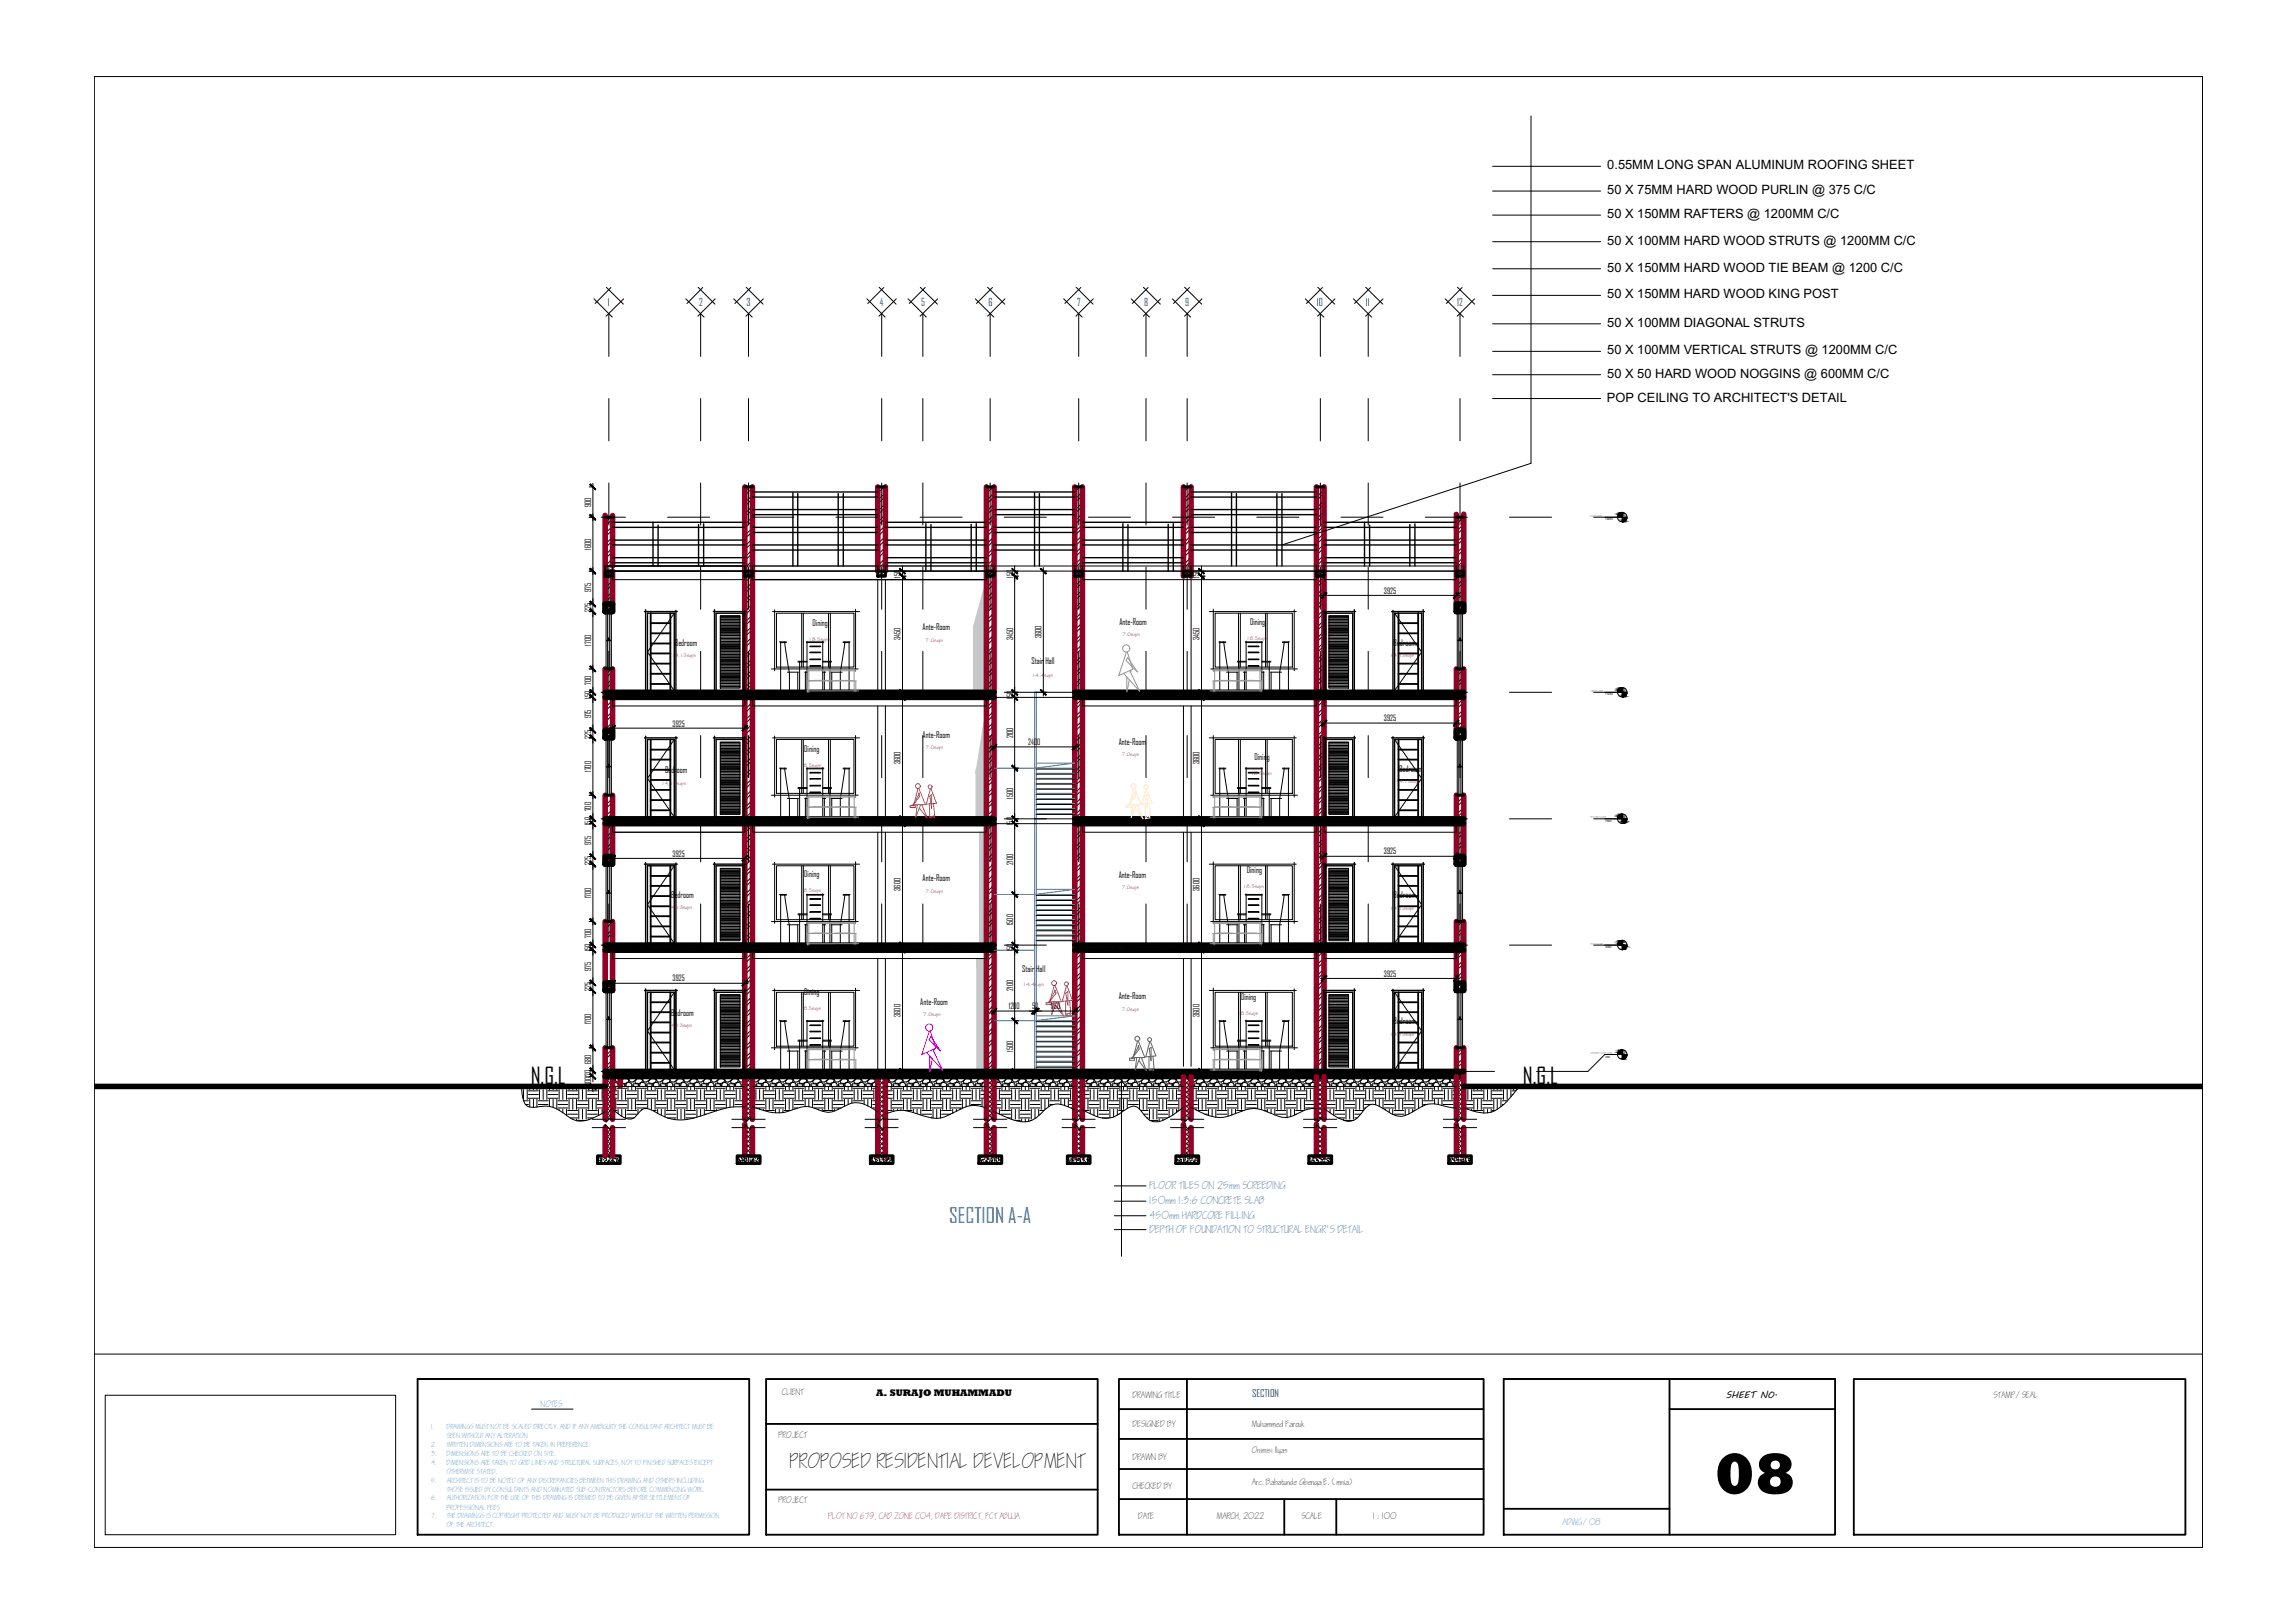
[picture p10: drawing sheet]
<svg xmlns="http://www.w3.org/2000/svg" width="420mm" height="297mm" viewBox="0 0 420 297" stroke-linecap="round" stroke-linejoin="round" font-family="sans-serif">
<defs><g id="words">
<text font-size="10.8" x="313.9" y="273.4">08</text>
<g font-size="4.2">
<text x="97.2" y="198.4">N.G.L</text>
<text x="278.8" y="198.4">N.G.L</text>
</g>
<text font-size="3.8" fill="#2776bb" x="173.8" y="223.8">SECTION A-A</text>
<text font-size="3.5" x="144.7" y="268.6">PROPOSED RESIDENTIAL DEVELOPMENT</text>
<g font-size="2.4">
<text x="294.3" y="31">0.55MM LONG SPAN ALUMINUM ROOFING SHEET</text>
<text x="294.3" y="35.5">50 X 75MM HARD WOOD PURLIN @ 375 C/C</text>
<text x="294.3" y="40">50 X 150MM RAFTERS @ 1200MM C/C</text>
<text x="294.3" y="44.8">50 X 100MM HARD WOOD STRUTS @ 1200MM C/C</text>
<text x="294.3" y="49.7">50 X 150MM HARD WOOD TIE BEAM @ 1200 C/C</text>
<text x="294.3" y="54.6">50 X 150MM HARD WOOD KING POST</text>
<text x="294.3" y="59.8">50 X 100MM DIAGONAL STRUTS</text>
<text x="294.3" y="64.9">50 X 100MM VERTICAL STRUTS @ 1200MM C/C</text>
<text x="294.3" y="69.1">50 X 50 HARD WOOD NOGGINS @ 600MM C/C</text>
<text x="294.2" y="73.5">POP CEILING TO ARCHITECT'S DETAIL</text>
</g>
<g font-size="1.9" fill="#105689">
<text x="111.3" y="56.1">1</text>
<text x="128" y="56.1">2</text>
<text x="136.7" y="56.1">3</text>
<text x="161.1" y="56.1">4</text>
<text x="168.7" y="56.1">5</text>
<text x="181" y="56.1">6</text>
<text x="197.2" y="56.1">7</text>
<text x="209.5" y="56.1">8</text>
<text x="217" y="56.1">9</text>
<text x="241.1" y="56.1">10</text>
<text x="250.1" y="56.1">11</text>
<text x="266.8" y="56.1">12</text>
<text x="229.2" y="255.7">SECTION</text>
</g>
<g font-size="1.8" fill="#2e00b8">
<text x="210.4" y="220.4">150mm 1:3:6 CONCRETE SLAB</text>
<text x="210.5" y="217.6">FLOOR TILES ON 25mm SCREEDING</text>
<text x="210.5" y="223.1">450mm HARDCORE FILLING</text>
<text x="210.5" y="225.6">DEPTH OF FOUNDATION TO STRUCTURAL ENGR'S DETAIL</text>
</g>
<text font-size="1.8" x="160.4" y="255.5">A. SURAJO MUHAMMADU</text>
<text font-size="1.7" x="315.9" y="255.9">SHEET NO.</text>
<g font-size="1.6">
<text x="123.6" y="118.2">Bedroom</text>
<text x="148.8" y="114.6">Dining</text>
<text x="168.9" y="115.4">Ante-Room</text>
<text x="204.9" y="114.4">Ante-Room</text>
<text x="228.9" y="114.4">Dining</text>
<text x="255.1" y="118.2">Bedroom</text>
<text x="188.8" y="121.5">Stair Hall</text>
<text x="147.2" y="137.6">Dining</text>
<text x="168.9" y="135">Ante-Room</text>
<text x="204.8" y="136.3">Ante-Room</text>
<text x="121.8" y="141.6">Bedroom</text>
<text x="229.7" y="139.1">Dining</text>
<text x="256.2" y="141.3">Bedroom</text>
<text x="147.2" y="160.4">Dining</text>
<text x="168.9" y="161.3">Ante-Room</text>
<text x="204.8" y="160.6">Ante-Room</text>
<text x="228.3" y="159.8">Dining</text>
<text x="122.9" y="164.4">Bedroom</text>
<text x="255.1" y="164.4">Bedroom</text>
<text x="187.2" y="178">Stair Hall</text>
<text x="122.9" y="185.9">Bedroom</text>
<text x="147.2" y="182">Dining</text>
<text x="168.5" y="183.9">Ante-Room</text>
<text x="204.8" y="182.9">Ante-Room</text>
<text x="227.2" y="183">Dining</text>
<text x="255.1" y="187.5">Bedroom</text>
</g>
<g font-size="1.5">
<text x="108.2" y="92.8" transform="rotate(-90 108.2 92.8)">900</text>
<text x="108.2" y="100.6" transform="rotate(-90 108.2 100.6)">1600</text>
<text x="164.9" y="105.7" transform="rotate(-90 164.9 105.7)">150</text>
<text x="185.5" y="105.7" transform="rotate(-90 185.5 105.7)">150</text>
<text x="219.6" y="105.7" transform="rotate(-90 219.6 105.7)">150</text>
<text x="108.2" y="112.1" transform="rotate(-90 108.2 112.1)">225</text>
<text x="108.2" y="108.4" transform="rotate(-90 108.2 108.4)">975</text>
<text x="253.4" y="108.7">3925</text>
<text x="108.2" y="118.2" transform="rotate(-90 108.2 118.2)">1700</text>
<text x="164.9" y="117.2" transform="rotate(-90 164.9 117.2)">3450</text>
<text x="185.5" y="117.2" transform="rotate(-90 185.5 117.2)">3450</text>
<text x="190.7" y="116.8" transform="rotate(-90 190.7 116.8)">3600</text>
<text x="219.6" y="117.2" transform="rotate(-90 219.6 117.2)">3450</text>
<text x="108.2" y="125.4" transform="rotate(-90 108.2 125.4)">700</text>
<text x="108.2" y="131.5" transform="rotate(-90 108.2 131.5)">975</text>
<text x="108.2" y="127.9" transform="rotate(-90 108.2 127.9)">150</text>
<text x="185.5" y="127.9" transform="rotate(-90 185.5 127.9)">150</text>
<text x="253.4" y="132">3925</text>
<text x="108.2" y="135.2" transform="rotate(-90 108.2 135.2)">225</text>
<text x="123.1" y="133">3925</text>
<text x="185.5" y="135.1" transform="rotate(-90 185.5 135.1)">2100</text>
<text x="188.3" y="136.4">2400</text>
<text x="108.2" y="141.3" transform="rotate(-90 108.2 141.3)">1700</text>
<text x="164.9" y="139.9" transform="rotate(-90 164.9 139.9)">3600</text>
<text x="219.6" y="139.9" transform="rotate(-90 219.6 139.9)">3600</text>
<text x="108.2" y="148.5" transform="rotate(-90 108.2 148.5)">700</text>
<text x="185.5" y="146.2" transform="rotate(-90 185.5 146.2)">1500</text>
<text x="108.2" y="154.6" transform="rotate(-90 108.2 154.6)">975</text>
<text x="108.2" y="151" transform="rotate(-90 108.2 151)">150</text>
<text x="185.5" y="151" transform="rotate(-90 185.5 151)">150</text>
<text x="108.2" y="158.3" transform="rotate(-90 108.2 158.3)">225</text>
<text x="123.1" y="156.8">3925</text>
<text x="185.5" y="158.2" transform="rotate(-90 185.5 158.2)">2100</text>
<text x="253.4" y="156.4">3925</text>
<text x="108.2" y="164.4" transform="rotate(-90 108.2 164.4)">1700</text>
<text x="164.9" y="163" transform="rotate(-90 164.9 163)">3600</text>
<text x="219.6" y="163" transform="rotate(-90 219.6 163)">3600</text>
<text x="108.2" y="171.6" transform="rotate(-90 108.2 171.6)">700</text>
<text x="185.5" y="169.3" transform="rotate(-90 185.5 169.3)">1500</text>
<text x="108.2" y="177.7" transform="rotate(-90 108.2 177.7)">975</text>
<text x="108.2" y="174.1" transform="rotate(-90 108.2 174.1)">150</text>
<text x="123.1" y="179.6">3925</text>
<text x="164.9" y="174.1" transform="rotate(-90 164.9 174.1)">150</text>
<text x="185.5" y="174.1" transform="rotate(-90 185.5 174.1)">150</text>
<text x="219.6" y="174.1" transform="rotate(-90 219.6 174.1)">150</text>
<text x="253.4" y="178.7">3925</text>
<text x="108.2" y="181.4" transform="rotate(-90 108.2 181.4)">225</text>
<text x="184.7" y="184.7">1200</text>
<text x="185.5" y="181.4" transform="rotate(-90 185.5 181.4)">2100</text>
<text x="189" y="184.7">50</text>
<text x="192.4" y="184.7">1150</text>
<text x="108.2" y="187.5" transform="rotate(-90 108.2 187.5)">1700</text>
<text x="164.9" y="186.1" transform="rotate(-90 164.9 186.1)">3600</text>
<text x="219.6" y="186.1" transform="rotate(-90 219.6 186.1)">3600</text>
<text x="108.2" y="194.7" transform="rotate(-90 108.2 194.7)">680</text>
<text x="185.5" y="192.4" transform="rotate(-90 185.5 192.4)">1500</text>
<text x="108.2" y="198.8" transform="rotate(-90 108.2 198.8)">300170</text>
<text x="143.2" y="255.2">CLIENT</text>
<text x="207.4" y="255.8">DRAWING TITLE</text>
<text x="365" y="255.9">STAMP/SEAL</text>
<text x="142.6" y="263.2">PROJECT</text>
<text x="207.4" y="261.2">DESIGNED BY</text>
<text x="229.2" y="261.1">Muhammed Farouk</text>
<text x="207.4" y="267.1">DRAWN BY</text>
<text x="229.2" y="265.9">Onimisi Ilyas</text>
<text x="142.6" y="275">PROJECT</text>
<text x="207.4" y="272.5">CHECKED BY</text>
<text x="229.2" y="271.7">Arc. Babatunde Gbenga E. (mnia)</text>
<text x="208.4" y="277.9">DATE</text>
<text x="222.8" y="277.9">MARCH, 2022</text>
<text x="238.3" y="277.9">SCALE</text>
<text x="251.4" y="277.9">1 : 100</text>
</g>
<g font-size="1.5" fill="#2776bb">
<text x="99" y="257.6">NOTES</text>
<text x="286.1" y="279.1">ADWG/08</text>
</g>
<text font-size="1.5" fill="#991b1e" x="151.7" y="278.1">PLOT NO 679, CAD ZONE C04, DAPE DISTRICT, FCT ABUJA</text>
<g font-size="1.2" fill="#2776bb">
<text x="78.9" y="261.6">1.</text>
<text x="81.8" y="261.6">DRAWINGS MUST NOT BE SCALED DIRECTLY. AND IF ANY AMBIGUITY,THE CONSULTANT ARCHITECT MUST BE</text>
<text x="81.8" y="263.2">SEEN WITHOUT ANY ALTERATION</text>
<text x="79" y="264.9">2.</text>
<text x="79" y="266.5">3.</text>
<text x="79" y="268.1">4.</text>
<text x="81.8" y="266.5">DIMENSIONS ARE TO BE CHECKED ON SITE.</text>
<text x="81.8" y="268.1">DIMENSIONS ARE TAKEN TO GRID LINES AND STRUCTURAL SURFACES, NOT TO FINISHED SURFACES EXCEPT</text>
<text x="81.8" y="269.7">OTHERWISE STATED.</text>
<text x="81.9" y="264.9">WRITTEN DIMENSIONS ARE TO BE TAKEN IN PREFERENCE.</text>
<text x="78.9" y="271.4">5.</text>
<text x="79" y="274.6">6.</text>
<text x="81.9" y="271.4">ARCHITECT IS TO BE NOTED OF ANY DISCREPANCIES BETWEEN THIS DRAWING AND OTHERS INCLUDING</text>
<text x="81.9" y="273">THOSE ISSUED BY CONSULTANTS AND NOMINATED SUB-CONTRACTORS BEFORE COMMENCING WORK.</text>
<text x="81.9" y="274.6">AUTHORIZATION FOR THE USE OF THIS DRAWING IS DEEMED TO BE GIVEN AFTER SETTLEMENT OF</text>
<text x="79" y="277.9">7.</text>
<text x="81.8" y="276.3">PROFESSIONAL FEES</text>
<text x="81.8" y="279.5">OF THE ARCHITECT.</text>
<text x="81.9" y="277.9">THE DRAWINGS IS COPYRIGHT PROTECTED AND MUST NOT BE PRODUCED WITHOUT THE WRITTEN PERMISSION</text>
</g>
<g font-size=".9" fill="#991b1e">
<text x="148" y="117.4">18.5sqm</text>
<text x="169.5" y="117.5">7.0sqm</text>
<text x="205.5" y="116.5">7.0sqm</text>
<text x="228.2" y="117.1">18.5sqm</text>
<text x="123" y="120.2">14.13sqm</text>
<text x="189" y="124">14.4sqm</text>
<text x="254.5" y="120.2">14.13sqm</text>
<text x="169.5" y="137.1">7.0sqm</text>
<text x="121.1" y="143.6">14.13sqm</text>
<text x="146.5" y="140.3">18.5sqm</text>
<text x="205.4" y="138.4">7.0sqm</text>
<text x="229" y="141.9">18.5sqm</text>
<text x="255.6" y="143.3">14.13sqm</text>
<text x="122.3" y="166.5">14.13sqm</text>
<text x="146.5" y="163.2">18.5sqm</text>
<text x="169.5" y="163.4">7.0sqm</text>
<text x="205.4" y="162.7">7.0sqm</text>
<text x="227.6" y="162.6">18.5sqm</text>
<text x="254.5" y="166.5">14.13sqm</text>
<text x="146.5" y="184.8">18.5sqm</text>
<text x="187.3" y="180.4">14.4sqm</text>
<text x="205.4" y="185">7.0sqm</text>
<text x="226.5" y="185.8">18.5sqm</text>
<text x="122.3" y="188">14.13sqm</text>
<text x="169" y="186">7.0sqm</text>
<text x="254.5" y="189.6">14.13sqm</text>
</g>
<g font-size=".5">
<text x="291.2" y="94.6">ROOF LEVEL</text>
<text x="293.9" y="95.2">12850</text>
<text x="291.2" y="126.7">THIRD FLOOR</text>
<text x="293.9" y="127.3">11250</text>
<text x="291.2" y="149.8">SECOND FLOOR</text>
<text x="293.9" y="150.4">7650</text>
<text x="291.2" y="172.9">FIRST FLOOR</text>
<text x="293.9" y="173.5">4050</text>
<text x="291.2" y="193">GROUND FLOOR LEVEL</text>
<text x="293.9" y="193.5">450</text>
<text x="293.9" y="199.4">0</text>
</g>
</g></defs>
<!-- layer: wall -->
<g fill="none" stroke="#000" stroke-width=".18">
<path d="M17.3 14h385.9v269.2h-385.9zM273.3 30.4h19.7M273.3 35h19.7M273.3 39.4h19.7M280.3 21.2v63.6l-45.6 14.9M108.8 54.7l3.3 3.3M111 52.6l3.1 3.1M111.5 57.4v7.8M111.8 52.6l-2.8 2.9M114.2 54.7l-3.2 3.2M125.6 54.7l3.3 3.3M127.8 52.6l3.1 3.1"/>
<path d="M128.3 57.4v7.8M128.7 52.6l-2.9 2.9M130.9 54.7l-3.1 3.2M134.3 54.7l3.4 3.3M136.6 52.6l3.1 3.1M137 57.4v7.8M137.5 52.6l-3 2.9M139.7 54.7l-3.1 3.2M158.7 54.7l3.4 3.3M161 52.6l3 3.1M161.4 57.4v7.8M161.8 52.6l-2.9 2.9"/>
<path d="M164.1 54.7l-3.2 3.2M166.2 54.7l3.4 3.3M168.5 52.6l3.1 3.1M169 57.4v7.8M169.4 52.6l-2.9 2.9M171.7 54.7l-3.3 3.2M178.6 54.7l3.3 3.3M180.8 52.6l3.1 3.1M181.3 57.4v7.8M181.7 52.6l-2.9 2.9M184 54.7l-3.2 3.2M194.7 54.7l3.4 3.3"/>
<path d="M197 52.6l3.1 3.1M197.5 57.4v7.8M197.9 52.6l-3 2.9M200.2 54.7l-3.2 3.2M207.1 54.7l3.3 3.3M209.3 52.6l3.1 3.1M209.8 57.4v7.8M210.2 52.6l-2.9 2.9M212.5 54.7l-3.2 3.2M214.6 54.7l3.4 3.3M216.9 52.6l3.1 3.1M217.3 57.4v7.8"/>
<path d="M217.8 52.6l-3 2.9M220 54.7l-3.1 3.2M239 54.7l3.4 3.3M241.3 52.6l3 3.1M241.7 57.4v7.8M242.1 52.6l-2.9 2.9M244.4 54.7l-3.2 3.2M247.8 54.7l3.3 3.3M250 52.6l3.2 3.1M250.5 57.4v7.8M250.9 52.6l-2.9 2.9M253.2 54.7l-3.2 3.2"/>
<path d="M264.6 54.7l3.3 3.3M266.8 52.6l3.2 3.1M267.3 57.4v7.8M267.7 52.6l-2.9 2.9M270 54.7l-3.2 3.2M273.3 44.2h19.7M273.3 49.2h19.7M273.3 54.1h19.7M273.3 59.3h19.7M111.5 72.9v7.8M128.3 72.9v7.8M137 72.9v7.8"/>
<path d="M161.4 72.9v7.8M169 72.9v7.8M181.3 72.9v7.8M197.5 72.9v7.8M209.8 72.9v7.8M217.3 72.9v7.8M241.7 72.9v7.8M250.5 72.9v7.8M267.3 72.9v7.8M273.3 64.3h19.7M273.3 68.6h19.7M273.3 72.9h19.7"/>
<path d="M107.9 94.7h.6M107.9 89.1h.6M108.5 88.5v22.7M110.1 94.7h4.4M111.5 88.4v7.7M111.8 94.7l-1 1M112.1 96.3l-1.3 1.4M112.1 98.3l-1.3 1.4M112.1 95l-1.3 1.4M112.1 96.9l-1.3 1.4M112.1 98.9l-1.3 1.4M122.2 94.7h7.7"/>
<path d="M128.3 88.4v7.7M137 88.4v7.7M137.2 89.1l-.8 .9M137.6 94.7h7.7M137.8 90.6l-1.4 1.4M137.8 92.6l-1.4 1.4M137.8 94.6l-1.4 1.4M137.8 96.6l-1.4 1.4M137.8 98.6l-1.4 1.4M137.8 89.3l-1.4 1.4M137.8 91.3l-1.4 1.4M137.8 93.3l-1.4 1.4"/>
<path d="M137.8 95.3l-1.4 1.3M137.8 97.3l-1.4 1.3M137.8 99.3l-1.4 1.3M153 94.7h7.7M161.2 89.1l-.5 .5M161.4 88.4v7.7M161.8 89.1l-1.1 1.2M162.1 90.2l-1.4 1.4M162.1 92.2l-1.4 1.4M162.1 94.2l-1.4 1.3M162.1 96.2l-1.4 1.3M162.1 98.2l-1.4 1.3"/>
<path d="M162.1 90.8l-1.4 1.4M162.1 92.8l-1.4 1.4M162.1 94.8l-1.4 1.4M162.1 96.8l-1.4 1.4M162.1 98.8l-1.4 1.4M168.4 94.7h7.7M169 88.4v7.7M181.1 89.1l-.5 .5M181.3 88.4v7.7M181.8 89.1l-1.2 1.2M182 90.3l-1.4 1.3M182 92.2l-1.4 1.4"/>
<path d="M182 94.2l-1.4 1.4M182 96.2l-1.4 1.4M182 98.2l-1.4 1.4M182 90.9l-1.4 1.4M182 92.9l-1.4 1.4M182 94.9l-1.4 1.4M182 96.9l-1.4 1.4M182 98.9l-1.4 1.3M183.9 94.7h7.7M197.1 89.1l-.3 .3M197.5 88.4v7.7M197.7 89.1l-.9 .9"/>
<path d="M198.2 90l-1.4 1.4M198.2 92l-1.4 1.4M198.2 94l-1.4 1.4M198.2 96l-1.4 1.4M198.2 98l-1.4 1.4M198.2 99.9l-1.4 1.4M198.2 90.7l-1.4 1.3M198.2 92.7l-1.4 1.3M198.2 94.7l-1.4 1.3M198.2 96.6l-1.4 1.4M198.2 98.6l-1.4 1.4M199.3 94.7h7.7"/>
<path d="M209.8 88.4v7.7M214.7 94.7h7.7M217 89.1l-.3 .4M217.3 88.4v7.7M217.6 89.1l-.9 1M218.1 90l-1.4 1.4M218.1 92l-1.4 1.4M218.1 94l-1.4 1.4M218.1 98l-1.4 1.4M218.1 100l-1.4 1.4M218.1 94.7l-1.4 1.4M218.1 96.7l-1.4 1.4"/>
<path d="M218.1 98.7l-1.4 1.4M218.1 96l-1.4 1.4M218.1 90.7l-1.4 1.4M218.1 92.7l-1.4 1.4M230.1 94.7h7.7M241.6 89.1l-.6 .6M241.7 88.4v7.7M242.4 93.6l-1.4 1.4M242.4 95.6l-1.4 1.4M242.4 97.6l-1.4 1.4M242.4 90.3l-1.4 1.4M242.4 98.3l-1.4 1.4"/>
<path d="M242.4 89.6l-1.4 1.4M242.4 91.6l-1.4 1.4M242.4 99.6l-1.4 1.4M242.4 92.3l-1.4 1.3M242.4 94.3l-1.4 1.3M242.4 96.3l-1.4 1.3M245.5 94.7h7.7M250.5 88.4v7.7M260.9 94.7h7.7M267.3 94.7l-.7 .6M267.3 88.4v7.7M267.9 94.7l-1.3 1.3"/>
<path d="M268 95.9l-1.4 1.4M268 97.9l-1.4 1.4M268 99.9l-1.4 1.4M268 96.6l-1.4 1.4M268 98.6l-1.4 1.3M276.4 94.7h7.7M291.8 94.7h6.1M297 93.8v1.7M107.9 104.5h.6M107.9 111.9h.6M107.9 110.5h.6M108.5 111.3v23"/>
<path d="M110.8 103.6h1.3v.9h-1.3zM110.8 111.4h.1M110.9 111.6h.1M110.9 110.8h.1M111 110.8h.1M111 111.9h.9v10.5h-.9zM111 105.5l-.2 .1M111.1 111.3h.1M111.1 110.7h.1M111.1 117.1h.7v.2h-.7zM111.1 110.8v.1M111.1 111.5h.1"/>
<path d="M111.2 110.6h.1M111.2 111h.1M111.2 110.8v.1M111.2 111.9h.1M111.3 111.6h-.1M111.3 111.6l-.1 .1M111.3 111.8v.1M111.4 110.9h.1M111.4 110.7h.1M111.4 116.7l.1 .5zM111.5 103.8v7.7M111.5 119.2v7.7"/>
<path d="M111.5 111.7h.1M111.5 111.4h.1M111.6 110.6l-.1 .1M111.6 110.7h-.1M111.6 105.5l-.8 .8M111.7 111.5h.1M111.7 110.7h.1M111.8 111h.1M111.8 111.4h.1M111.8 111.8h.1M111.8 110.7h.1M111.9 111.6h.1"/>
<path d="M111.9 111.1h.1M112 111.8h.1M112.1 111h.1M112.1 110.9v.1M112.1 110.9h.1M112.1 111.4v.1M112.1 104.5h24.3v1.6h-24.3zM112.1 100.2l-1.3 1.4M112.1 102.2l-1.3 1.4M112.1 100.9l-1.3 1.4M112.1 102.9l-.6 .7M112.1 106.3l-1.3 1.3"/>
<path d="M112.1 108.2l-1.3 1.4M112.1 110.2l-.3 .3M112.1 106.9l-1.3 1.4M112.1 108.9l-1.3 1.4M112.1 111.4l-.1 .1h.1M112.1 104.5l-1.3 1h1.3l-1.3-1h25.6M123.4 112.2l-4.9 7.1 4.9 7.1M128.3 103.8v7.7M128.3 119.2v7.7M131.9 112.7h3.6v13.2h-3.6zM131.9 112.8h3.6M131.9 113.4h3.6"/>
<path d="M131.9 114h3.6M131.9 114.6h3.6M131.9 115.2h3.6M131.9 115.8h3.6M131.9 116.3h3.6M131.9 116.9h3.6M131.9 117.5h3.6M131.9 118.1h3.6M131.9 118.7h3.6M131.9 119.3h3.6M131.9 119.9h3.6M131.9 112.7h3.6"/>
<path d="M131.9 113.3h3.6M131.9 113.9h3.6M131.9 114.5h3.6M131.9 115.1h3.6M131.9 115.7h3.6M131.9 117.4h3.6M131.9 118h3.6M131.9 118.6h3.6M131.9 119.2h3.6M131.9 119.8h3.6M131.9 113.8h3.6M131.9 114.4h3.6"/>
<path d="M131.9 115h3.6M131.9 115.6h3.6M131.9 116.2h3.6M131.9 116.8h3.6M131.9 118.5h3.6M131.9 119.1h3.6M131.9 119.7h3.6M131.9 113h3.6M131.9 113.6h3.6M131.9 114.2h3.6M131.9 114.8h3.6M131.9 115.4h3.6"/>
<path d="M131.9 116h3.6M131.9 116.6h3.6M131.9 117.1h3.6M131.9 117.7h3.6M131.9 118.3h3.6M131.9 118.9h3.6M131.9 119.5h3.6M136.4 103.6h1.4v.9h-1.4zM136.4 104.5l1.4 1h-1.4l1.4-1h22.9M136.9 105.5l-.5 .5M137 103.8v7.7M137 119.2v7.7"/>
<path d="M137.5 105.5l-1.1 1.1M137.8 113.2l-1.4 1.4M137.8 115.2l-1.4 1.4M137.8 117.2l-1.4 1.4M137.8 100.6l-1.4 1.4M137.8 102.6l-1.1 1M137.8 101.3l-1.4 1.3M137.8 103.3l-.4 .3M137.8 106.6l-1.4 1.4M137.8 108.5l-1.4 1.4M137.8 110.5l-1.4 1.4M137.8 112.6l-1.4 1.3"/>
<path d="M137.8 114.6l-1.4 1.3M137.8 116.5l-1.4 1.4M137.8 118.5l-1.4 1.4M137.8 107.2l-1.4 1.4M137.8 109.2l-1.4 1.4M137.8 111.2l-1.4 1.4M137.8 119.2l-1.4 1.4M141.4 111.9h16M141.8 111.6v11.2M142.2 112.2h14.1v9.9h-14.1zM142.7 117.5h1.3M142.8 117.6h1.2"/>
<path d="M142.9 117.5v9.2M143.6 117.5l.9 5.5M146.8 112.2v9.9M147.1 112.2v9.9M147.7 117.5h3.1M147.7 117.6h3M147.7 117.4v9.3M148.3 118.2h1.9v.2h-1.9zM148.3 119.3h1.9v.2h-1.9zM150.6 117.3v9.4M151.7 112.2v9.9M152 112.2v9.9"/>
<path d="M154.3 117.5h1.3M154.3 117.6h1.2M154.7 117.5l-.9 5.5v3.7M155.4 117.5v9.2M156.6 111.5v11.3M160.7 103.6h1.4v.9h-1.4zM160.7 104.5v1M160.7 106.1v20.6M160.7 105.5h1.4M160.7 104.5l1.4 1M161.4 103.8v7.7M161.4 119.2v7.7"/>
<path d="M162.1 100.2l-1.4 1.4M162.1 102.2l-1.4 1.3M162.1 100.8l-1.4 1.4M162.1 102.8l-.8 .8M162.1 104.5v1M162.1 106.1v20.6M162.1 104.5h18.5l1.4 1h-1.4l1.4-1M162.1 104.5l-1.4 1M165.2 105.5h.7M165.2 103.5v1M165.2 104.8v91.9M169 103.8v7.7"/>
<path d="M169 119.2v7.7M180.6 103.6h1.4v.9h-1.4zM180.7 105.5l-.1 .1M181.3 103.8v7.7M181.3 119.2v7.7M181.4 105.5l-.8 .8M182 100.2l-1.4 1.4M182 102.2l-1.4 1.4M182 100.9l-1.4 1.3M182 102.9l-.8 .7M182 106.2l-1.4 1.4M182 108.2l-1.4 1.4"/>
<path d="M182 110.2l-1.4 1.3M182 112.1l-1.4 1.4M182 114.1l-1.4 1.4M182 112.8l-1.4 1.4M182 114.8l-1.4 1.4M182 116.8l-1.4 1.4M182 118.8l-1.4 1.4M182 116.2l-1.4 1.3M182 118.2l-1.4 1.3M182 106.8l-1.4 1.4M182 108.8l-1.4 1.4M182 110.8l-1.4 1.4"/>
<path d="M182 104.5h14.8M182 103.6h14.8M185.8 105.5h.6M185.8 103.5v1M185.8 104.8v91.9M191 103.9v23.5M196.8 103.6h1.4v.9h-1.4zM196.8 104.5l1.4 1h-1.4l1.4-1h18.5l1.4 1h-1.4l1.4-1M197.3 105.5l-.5 .5M197.5 103.8v7.7M197.5 119.2v7.7M198.2 104.5h42.8v1.6h-42.8z"/>
<path d="M198.2 101.9l-1.4 1.4M198.2 100.6l-1.4 1.4M198.2 102.6l-1 1M198.2 106l-1.4 1.3M198.2 108l-1.4 1.3M198.2 109.9l-1.4 1.4M198.2 111.9l-1.4 1.4M198.2 113.9l-1.4 1.4M198.2 115.9l-1.4 1.4M198.2 117.9l-1.4 1.4M198.2 119.9l-1.4 1.4M198.2 106.6l-1.4 1.4"/>
<path d="M198.2 108.6l-1.4 1.4M198.2 110.6l-1.4 1.4M198.2 112.6l-1.4 1.4M198.2 114.6l-1.4 1.4M198.2 116.6l-1.4 1.3M198.2 118.6l-1.4 1.3M198.2 103.6h18.5M209.8 103.8v7.7M209.8 119.2v7.7M216.7 103.6h1.4v.9h-1.4zM216.7 106.1v20.6M217.3 103.8v7.7"/>
<path d="M217.3 119.2v7.7M218.1 102l-1.4 1.4M218.1 102.7l-1 .9M218.1 106.1v20.6M218.1 104.5h22.9M218.1 100.7l-1.4 1.4M218.1 103.6h22.9M219.9 105.5h.7M220 103.5v1M220 104.8v91.9M221.4 111.9h15.9M222.1 111.5v11.3"/>
<path d="M222.5 112.2h14.1v9.9h-14.1zM223.1 117.5h1.3M223.3 117.6h1.1M223.3 117.5v9.2M224 117.5l.9 5.5M226.7 112.2v9.9M227.1 112.2v9.9M228 117.5h3.1M228 117.6h3.1M228.1 117.3v9.4M228.5 118.2h2v.2h-2zM228.5 119.3h2v.2h-2z"/>
<path d="M231 117.4v9.3M231.7 112.2v9.9M232 112.2v9.9M234.8 117.5h1.3M234.8 117.6h1.1M235.1 117.5l-.8 5.5v3.7M235.9 117.5v9.2M236.9 111.6v11.2M241 103.6h1.4v.9h-1.4zM241 104.5l1.4 1h-1.4l1.4-1h25.6M241.2 105.5l-.2 .1M241.7 103.8v7.7"/>
<path d="M241.7 119.2v7.7M241.8 109h25.5M242.4 104.5h24.2v1.6h-24.2zM242.4 105.5l-1.4 1.4M242.4 107.5l-1.4 1.4M242.4 108.3v.7M242.4 101.6l-1.4 1.4M242.4 103.5v.1M242.4 102.2l-1.4 1.4M242.4 117.5l-1.4 1.4M242.4 106.2l-1.4 1.4M242.4 108.2l-1.4 1.4"/>
<path d="M242.4 110.2l-1.4 1.4M242.4 114.2l-1.4 1.4M242.4 116.2l-1.4 1.4M242.4 100.2l-1.4 1.4M242.4 115.5l-1.4 1.4M242.4 109.6l-1.4 1.3M242.4 111.5l-1.4 1.4M242.4 113.5l-1.4 1.4M242.4 119.5l-1.4 1.4M242.4 112.2l-1.4 1.4M242.4 118.2l-1.4 1.3M242.4 103.6h24.2"/>
<path d="M243.3 112.7h3.6v13.2h-3.6zM243.3 112.8h3.6M243.3 113.4h3.6M243.3 114h3.6M243.3 114.6h3.6M243.3 115.2h3.6M243.3 115.8h3.6M243.3 116.3h3.6M243.3 116.9h3.6M243.3 117.5h3.6M243.3 118.1h3.6M243.3 118.7h3.6"/>
<path d="M243.3 119.3h3.6M243.3 119.9h3.6M243.3 112.7h3.6M243.3 113.3h3.6M243.3 113.9h3.6M243.3 114.5h3.6M243.3 115.1h3.6M243.3 115.7h3.6M243.3 117.4h3.6M243.3 118h3.6M243.3 118.6h3.6M243.3 119.2h3.6"/>
<path d="M243.3 119.8h3.6M243.3 113.8h3.6M243.3 114.4h3.6M243.3 115h3.6M243.3 115.6h3.6M243.3 116.2h3.6M243.3 116.8h3.6M243.3 118.5h3.6M243.3 119.1h3.6M243.3 119.7h3.6M243.3 113h3.6M243.3 113.6h3.6"/>
<path d="M243.3 114.2h3.6M243.3 114.8h3.6M243.3 115.4h3.6M243.3 116h3.6M243.3 116.6h3.6M243.3 117.1h3.6M243.3 117.7h3.6M243.3 118.3h3.6M243.3 118.9h3.6M243.3 119.5h3.6M250.5 103.8v7.7M250.5 119.2v7.7"/>
<path d="M255.3 112.2l5 7.1-5 7.1M266.6 111h.1M266.6 111.5h.1M266.6 103.6h1.4v.9h-1.4zM266.6 104.5l1.4 1h-1.4l1.4-1M266.6 111.9h1.4M266.6 110.5h1.4M266.6 108.3v.7M266.7 110.6h.1M266.7 111.3h.1M266.7 111.8h.1M266.7 110.9h.1"/>
<path d="M266.8 110.6h.1M266.8 111.9h1v10.5h-1zM266.8 111.8h.1M266.9 111.6l.1 .1v-.2l-.1 .2M266.9 111.8h.1M266.9 111h.1M266.9 117.1h.7v.2h-.7zM267 111.1h.1M267 110.7v.1M267 110.8h.1M267 110.7h.1M267.1 105.5l-.5 .4"/>
<path d="M267.2 111.3h.1M267.2 111.7v.1M267.2 111.4l-.1 .1M267.2 111.5h-.1M267.3 116.7v.5zM267.3 111.7v.1M267.3 111h.1M267.3 111.4h.1M267.3 111.8h.1M267.3 103.8v7.7M267.3 119.2v7.7M267.4 111.8h.1"/>
<path d="M267.5 110.5v.1M267.5 110.7h.1M267.5 110.6h.1M267.6 111.1h.1M267.6 111.6h.1M267.7 111.7h.1M267.7 110.8h.1M268 111.3h.1M268 111.8h.1M268 110.5h.1M268 100.6l-1.4 1.3M268 102.6l-1 1"/>
<path d="M268 109.9l-.7 .6M268 110.8h-.1M268 110.8h.1M268 101.9l-1.4 1.4M268 105.9l-1.4 1.4M268 107.9l-1.4 1.4M268 106.6l-1.4 1.4M268 108.5l-1.4 1.4M107.9 127.6h.6M107.9 135h.6M107.9 133.6h.6M107.9 122.4h.6"/>
<path d="M107.9 126.7h.6M108.5 134.4v23M110.1 126.7h4.4M110.8 127.4h.1M110.8 134.5h.1M110.8 135h1.3M110.8 133.6h1.3M110.9 126.7h.1M110.9 134.4h.1M110.9 127.6h.1M110.9 133.8h.1M111 134.5h.1"/>
<path d="M111 134.9h.1M111 135h.9v10.5h-.9zM111 134h.1M111 134.3h.1M111 126.8l-.1 .1 .1-.1M111 134.2h.1M111.2 134.8h.1M111.2 127h.1M111.2 133.8h.1M111.2 127.6h.1M111.2 127.3h.1M111.3 126.9h.1"/>
<path d="M111.3 127h.1M111.3 127.6l-.5 .6M111.4 133.7h.1M111.4 134.3l.1-.1zM111.4 134.2h.1M111.4 139.8l.1 .5zM111.4 127.6h.1M111.5 134.6v7.7M111.5 127.4h.1M111.5 133.3h25.5M111.5 134.7h.1M111.6 134.4h.1"/>
<path d="M111.6 134.8h.1M111.7 133.9h.1M111.7 127.5h.1M111.7 134.2h.1M111.7 134.3h.1M111.7 127.4l.1 .1-.1-.1M111.7 134.5v.1M111.8 127.4h.1M111.8 134.5v.1M111.9 134.1h.1M111.9 134.6h.1M111.9 134.9h.1"/>
<path d="M111.9 126.8h.1M111.9 127.3h.1M111.9 122.4l-1.1 1.2M111.9 133.8h.1M112 126.9h.1M112.1 126.9h.1M112.1 127.4h.1M112.1 134.8h.1M112.1 134.2h.1M112.1 127.6h24.3v1.6h-24.3zM112.1 130.2l-1.3 1.3M112.1 132.2l-1.3 1.3"/>
<path d="M112.1 128.1l-1.3 1.4M112.1 128.8l-1.3 1.4M112.1 130.8l-1.3 1.4M112.1 132.8l-.8 .8M112.1 124.2l-1.3 1.4M112.1 126.2l-.5 .5M112.1 122.9l-1.3 1.3M112.1 124.8l-1.3 1.4M112.1 126.7v.1M112.1 132.6v.7M112.1 126.7h.1M112.2 127.5h.1"/>
<path d="M112.4 126.9h.1M112.5 127.4h.1M112.6 127.6h.1M112.6 127.2h.1M112.6 127.3h.1M112.7 126.8h.1M112.9 127.5h.1M112.9 126.8h.1M112.9 126.9v.1M112.9 127h-.1M113.1 126.8v.1M113.2 126.7v.1"/>
<path d="M113.2 127.5h.1M113.2 127.3h.1M113.3 127.1h.1M113.3 127.3h.1M113.5 127.2h.1M113.6 127.5h.1M113.7 127.2h.1M113.7 127.5h-.1M113.9 127.6h.1M114 127h.1M114 127.4h.1M114 127.1h.1"/>
<path d="M114 126.9h.1M114.1 126.8l-.1 .1M114.3 127.1h.1M114.3 127.6h.1M114.6 126.9h.1M114.6 127.3h.1M114.8 127.5h.1M114.8 127.4h.1M114.8 127.1l.1-.1zM114.8 127h.1M115 126.7h.1M115 127h.1"/>
<path d="M115 126.9v.1M115.1 127.6h.1M115.1 126.9l-.1 .1M115.1 127h.1M115.1 127.5h.1M115.2 126.8l.1 .1v-.2l-.1 .2M115.3 126.8h.1M115.3 127.3h.1M115.4 127h.1M115.5 127.4h.1M115.5 127.6h.1M115.6 126.8h.1"/>
<path d="M115.6 127.6h.1M115.6 127.4h.1M115.7 126.7h.1M115.7 127.6h.1M116 126.9h.1M116 127v.1M116 127.1h.1M116 127.6h.1M116.2 127.5h.1M116.3 127.5h.1M116.5 127.3h.1M116.5 126.8h.1"/>
<path d="M116.5 127.6h.1M116.7 127h.1M116.7 127.5h.1M116.7 127v.3l.1-.1M116.8 127.3h.1M116.8 127l-.2 .1h.2M116.8 126.8h.1M116.9 127.5h.1M116.9 127.2h.1M116.9 127.1v.1M117 127.1l-.1 .1M117.1 127.4h.1"/>
<path d="M117.1 126.7h.1M117.1 126.8h.1M117.3 127.2h.1M117.3 127h.1M117.3 127.4h.1M117.6 127.5h.1M117.8 127.6h.1M117.8 126.8h.1M117.9 126.8h.1M117.9 127.3h.1M117.9 127.2v.1M117.9 126.7h-.1"/>
<path d="M117.9 126.7v.1M118 126.9h.1M118 127.3h.1M118 127.3h.2M118.1 127.3l.1-.1v.1M118.1 127.1h.1M118.1 127.6h.1M118.3 127.6h.1M118.4 127h.1M118.6 126.9h.1M118.6 127.3h.1zM118.6 127.5h.1"/>
<path d="M118.6 127.1h.1M118.7 126.8h.1M118.7 127.2h.1M118.8 127.3h.1M118.9 127.3h-.1M118.9 127.4h.1M119 127h.1M119 127.6h.1M119.3 126.9h.1M119.4 127.1h.1M119.4 127.6h.1M119.4 127h.1"/>
<path d="M119.5 127.4h.1M119.5 127.4l.1 .2M119.6 127.4l-.1 .1h.1M119.7 126.9l.1-.1-.1 .1M119.7 127.6h.1M119.7 127.3h.1M119.8 127.3h.1M119.8 126.9h.1M120 127h.1M120.1 127h.1M120.1 127.5h.1M120.1 126.8h.1"/>
<path d="M120.2 126.8h.1M120.3 127.3h.1M120.4 127.6h.1M120.5 127.1h.1M120.5 127.4h.1M120.6 127.4h-.1M120.7 126.7h.1M120.7 127h.1M120.7 126.9h.1M120.7 127.4h.1M120.7 127.5h.1M120.7 127.4v.1"/>
<path d="M120.8 127.4l-.1 .1M121 127.6h.1M121.1 127.2h.1M121.1 127.6h.1M121.2 127h.1M121.4 126.8h.1M121.4 127.3h.1M121.4 127h.1M121.5 127.1h.1M121.6 127.6h.1M121.7 127.5v.1M121.7 126.9l-.1 .1"/>
<path d="M121.7 127h-.1M121.8 127.5h.1M121.8 127.5v.1M122 127h.1M122 126.9h.1M122.1 127.2h.1M122.1 127.6h.1M122.1 126.7h.1M122.1 127h.1M122.2 126.7h7.7M122.4 127.5h.1M122.5 127.5h.1"/>
<path d="M122.5 127.5h-.1M122.6 127.3h.1M122.6 127.6h.1M122.8 127.1h.1M122.8 127.6h.1M122.8 127.4h.1M122.8 127h.1M122.8 126.7h.1M122.9 127h.1M123.1 126.9h.1M123.3 127.3h.1M123.3 127.2h.1"/>
<path d="M123.4 126.7v.1M123.4 127h.1M123.4 127.5h.1M123.4 126.7h.1M123.4 135.3l-4.9 7.2 4.9 7M123.5 127.1h.1M123.5 127.1l.1-.1zM123.7 126.8h.1M124.1 127.1h.1M124.1 127.3h.1M124.2 126.9h.1M124.2 127.1h.1"/>
<path d="M124.3 127.6h.1M124.4 126.8v.1M124.4 126.7l.1 .1M124.5 127.2h.1M124.8 127.3h.1M124.8 126.8h.1M124.9 126.9h.1M125 127.1h.1M125.1 126.8v.1M125.1 126.8l-.1 .1h.1M125.3 126.9v.1M125.4 126.8v.1"/>
<path d="M125.5 127.2h.1M125.5 127.6h.1M125.5 126.7h.1M125.5 127.1v.1M125.6 127.6h.1M125.6 126.8h.1M125.7 127.2h.1M125.8 127.5h.1M125.8 127h.1M126.2 127.5h.1M126.2 127h.1M126.2 127.1h.1"/>
<path d="M126.3 127.4h.1M126.3 127h.1M126.3 126.9v.1M126.4 127.5h.1M126.4 127.2h.1M126.4 127.1l.1-.1-.1 .1M126.6 126.7h.1M126.7 126.9h.1M126.7 126.7l-.2 .1M126.8 127.4h.1M126.9 127h.1M127.1 127.3h.1"/>
<path d="M127.2 127.3h.1M127.2 127l.1 .1M127.3 127v.1M127.4 127.3h-.1h.2M127.5 126.8h.1M127.5 127.3h.1M127.5 127.6h.1M127.6 126.9h.1M127.6 126.7h.1M127.8 126.7h.1M127.8 127.3h.1M127.9 127.2h.1"/>
<path d="M127.9 127.2l-.1 .1M127.9 127.2v.1h-.1M128 127.2h.1M128.2 127.2h.1M128.2 127.1v.1M128.2 126.8h.1M128.2 127.3h.1M128.2 127.5h.1M128.3 134.6v7.7M128.4 126.8h.1M128.5 127.6h.1M128.5 126.9l.1-.1z"/>
<path d="M128.5 127.3h.1M128.7 127h.1M128.8 127.6h.1M128.8 127.1h.1M128.9 127.6h.1M128.9 127.2h.1M129 127.3h.1M129.1 126.8h.1M129.2 127.1h.1M129.2 127.2v.1M129.2 127.3h.1M129.2 127.4l.1 .1"/>
<path d="M129.3 127.5h.1M129.3 127.5l-.1 .1h.2M129.3 127.5v.1M129.4 127.3l-.1 .1M129.4 127.4l-.1 .1M129.5 126.9h.1M129.5 127.5h.1M129.6 127.1h.1M129.7 127h.1M129.8 126.8h.1M129.8 127.2h.1M130 127.3h.1"/>
<path d="M130.1 127.3h.1M130.1 127.4h.1M130.2 127.3h.1M130.3 127h.1M130.3 127.4h.1M130.3 126.8h.1M130.5 126.9h.1M130.5 127.4h.1M130.5 126.9l-.1 .1M130.5 127h-.1M130.6 127.1h.1M130.6 127.4h.1"/>
<path d="M130.8 126.8h.1M130.9 126.9h.1M130.9 127.3h.1M131 127.3h.1M131.1 127.6h.1M131.1 127.4h.1M131.1 127.3v.1M131.2 126.9h.1M131.2 127.5h.1zM131.3 126.8h.1M131.4 127.4h.1M131.4 127h.1"/>
<path d="M131.6 126.8h.1M131.6 127.2h.1M131.6 126.7h.1M131.8 127.2h.1M131.9 127.4h.1M131.9 135.8h3.6v13.3h-3.6zM131.9 135.9h3.6M131.9 136.5h3.6M131.9 137.1h3.6M131.9 137.7h3.6M131.9 138.3h3.6M131.9 138.9h3.6"/>
<path d="M131.9 139.4h3.6M131.9 136.4h3.6M131.9 137h3.6M131.9 137.6h3.6M131.9 138.2h3.6M131.9 138.8h3.6M131.9 140h3.6M131.9 137.5h3.6M131.9 138.1h3.6M131.9 138.7h3.6M131.9 139.3h3.6M131.9 139.9h3.6"/>
<path d="M131.9 136.1h3.6M131.9 136.7h3.6M131.9 137.3h3.6M131.9 137.9h3.6M131.9 138.5h3.6M131.9 139.1h3.6M131.9 139.7h3.6M131.9 120.4h3.6M131.9 121h3.6M131.9 121.6h3.6M131.9 122.2h3.6M131.9 122.8h3.6"/>
<path d="M131.9 123.4h3.6M131.9 124h3.6M131.9 124.6h3.6M131.9 125.1h3.6M131.9 125.7h3.6M131.9 121.5h3.6M131.9 122.1h3.6M131.9 122.7h3.6M131.9 123.3h3.6M131.9 123.9h3.6M131.9 124.5h3.6M131.9 120.3h3.6"/>
<path d="M131.9 120.9h3.6M131.9 122.6h3.6M131.9 123.2h3.6M131.9 123.8h3.6M131.9 124.4h3.6M131.9 125h3.6M131.9 125.6h3.6M131.9 120.1h3.6M131.9 120.7h3.6M131.9 121.3h3.6M131.9 121.8h3.6M131.9 122.4h3.6"/>
<path d="M131.9 123h3.6M131.9 123.6h3.6M131.9 124.2h3.6M131.9 124.8h3.6M131.9 125.4h3.6M131.9 126.9h.1M132 127.4v.1M132.1 127.5h.1M132.1 127.4v.1M132.1 126.8h.1M132.2 127.2h.1M132.2 127.6h.1"/>
<path d="M132.3 127.1h.1M132.3 127.1l.1-.1zM132.3 126.8h.1M132.6 127h.1M132.6 127.3h.1M132.7 127.1h.1M132.8 127.5h.1M133 127h.1M133 127.5h.1M133 127.6h.1M133 127.5v.1M133.1 126.8h.1"/>
<path d="M133.1 127.6h.1M133.1 127.5h.1M133.2 127.6h-.1M133.4 127h.1M133.4 127.2h.1M133.5 127h.1M133.5 127.5h.1M133.6 127h.1M133.6 127.4h.1M133.8 126.8h.1M133.8 126.9h.1M133.9 127.6h.1"/>
<path d="M134 127.4h.1M134 127h.1M134.2 127.6h.1M134.2 127h.1M134.3 126.8h.1M134.3 127.3h.1M134.3 126.9h.1M134.3 127.1v.1M134.5 126.9h.1M134.7 127h.1M134.7 126.7v.1M134.8 127.3h.1"/>
<path d="M134.9 126.9h-.2l.1-.1 .1 .2M134.9 127.6h.1M135 126.9h.1M135 126.7h.1M135 127.2h.1M135 127.6h.1M135.2 126.7h.1M135.2 127.2h.1M135.2 126.9h.1M135.4 126.7h-.1M135.4 126.7l-.1 .1M135.5 127.1h.1"/>
<path d="M135.6 127.6h.1M135.6 126.8v.1M135.7 127.1h.1M135.7 127.2h.1M135.7 127.6h.1M135.7 126.7h.1M135.7 126.7v.1M135.9 126.9h.1M136.1 127.3h.1h-.1M136.1 127.6h.1M136.1 127.1h.2M136.2 127.1h.1"/>
<path d="M136.2 127.1l.1-.1v.2M136.4 127h.1M136.4 127.5h.1M136.4 127.6h.1M136.4 132.6v.7M136.4 127.4h.1M136.5 127h.1M136.5 127.6h.1M136.6 127h.1M136.6 127.6l-.2 .3M136.6 126.9v.1M136.7 126.8v.1"/>
<path d="M136.8 127h.1M136.9 127.1h.1M137 127.5h.1M137 126.9h.1M137 127.4h.1M137 134.6v7.7M137.2 127.3h.1M137.2 127.6l-.8 1M137.2 126.9l.1-.1zM137.3 127h.1M137.5 127.6h.1M137.5 127h.1"/>
<path d="M137.6 127.2h.1M137.6 126.9v.1M137.6 126.7h23.1M137.7 127.3v.1M137.7 126.8h.1M137.7 127.3h.1M137.7 127.3h-.1h.1M137.8 127.6h42.8v1.6h-42.8zM137.8 132.5l-1.4 1.4M137.8 133.1l-1.4 1.4M137.8 135.1l-1.4 1.4M137.8 137.1l-1.4 1.4"/>
<path d="M137.8 124.5l-1.4 1.4M137.8 120.5l-1.4 1.4M137.8 122.5l-1.4 1.4M137.8 126.5l-.3 .2M137.8 121.2l-1.4 1.4M137.8 123.2l-1.4 1.3M137.8 125.2l-1.4 1.3M137.8 128.5l-1.4 1.4M137.8 130.5l-1.4 1.4M137.8 134.5l-1.4 1.3M137.8 136.4l-1.4 1.4M137.8 138.5l-1.4 1.3"/>
<path d="M137.8 129.2l-1.4 1.4M137.8 131.1l-1.4 1.4M137.8 139.1l-1.4 1.4M137.8 127.3h.1M138 127h.1M138 127.1h.1M138.1 127.4h-.1M138.1 127.3l-.1 .1M138.2 126.8h.1M138.2 127.3h.1M138.3 127.2h.1M138.3 127.4h.1"/>
<path d="M138.4 127.2h.1M138.4 127.6h.1M138.4 126.7h.1M138.5 126.8h.1M138.5 127.1h.1M138.5 127v.1M138.6 127l-.1 .1M138.7 127.3h.1M138.7 127h.1M138.8 127h.1M139 127.6h.1v-.1l-.1 .1M139 126.7h.1"/>
<path d="M139 127.2h.1M139.1 127.1h.1M139.1 127.5h.1M139.1 127.3h.1M139.2 126.9l-.1 .1M139.2 127h-.1M139.4 127.1h.1M139.4 127.1l.1 .1M139.5 127.1h.1M139.5 127.6h.1M139.5 127.1v.1M139.6 126.9h.1"/>
<path d="M139.7 127h.1M139.7 127.4h.1M139.7 127.3h.1M139.8 127.1h.1M139.9 127.2h.1M140 127.6h.1M140.2 127.1h.1M140.3 127h.1M140.3 126.7h.1M140.4 127.6h.1M140.4 127.3h.1M140.4 127.2v.1"/>
<path d="M140.5 126.9h.1M140.5 127.2l-.1 .1M140.7 127h.1M140.8 127.4h.1M140.9 127.1h.1M141.1 127.3h.1M141.1 126.8h.1M141.1 127v.1l.1-.1M141.2 126.9h.1M141.2 127.4h.1M141.2 127.5h.1M141.2 122.4h15.9"/>
<path d="M141.4 127.3h.1M141.4 126.9h.1M141.4 135h16M141.5 126.9h.1M141.6 127.2h.1M141.7 127.3h.1M141.8 127.2h.1M141.8 127.6h.1M141.8 134.7v11.2M141.9 127.3h.1M141.9 127.6h.1M141.9 127.4h.1"/>
<path d="M142 126.8h.1M142.2 135.3h14.1v9.9h-14.1zM142.2 126.8h.1M142.3 127.2h.1M142.3 127.4h.1M142.3 127.3v.1M142.4 127.3l-.1 .1M142.5 127.5h.1M142.5 127.1h.1M142.5 127.2h.1M142.6 127.4h.1M142.7 127.3h.1"/>
<path d="M142.8 127.2h.1M143 127.6h.1M143 127.2h.1M143.1 127.1l-.1 .1M143.1 127.2h-.1M143.1 127.4h.1M143.2 127h.1M143.2 126.7h.1M143.3 127.4h.1M143.3 127.4v.1M143.3 127.1h.1M143.5 127.1h.1"/>
<path d="M143.7 127.3h.1M143.8 127.3h.1M143.8 126.9h.1M143.8 127.5h.1M144 127.4h.1M144.1 126.7v.1l.1-.1M144.1 123h2.1M144.2 127h.1M144.2 127.5h.1M144.2 127.6h.1M144.2 127.5v.1M144.3 127h.1"/>
<path d="M144.3 127.5l-.1 .1M144.4 127.3h.1M144.5 127.2h.1M144.5 126.8h.1M144.5 127h.1M144.5 126.9l.1-.1-.1 .2M144.5 123v3.7M144.7 127.4h.1M144.7 127.5h.1M144.9 127.3h.1zM145 127.6h.1M145 126.9h.1"/>
<path d="M145 126.8h.1M145.1 127.3h.1M145.2 127.6h.1M145.2 127.1h.1M145.4 127.5h.1M145.5 127.3h.1M145.8 127.5h.1M145.8 127.3h.1M145.9 127h.1M145.9 126.8h.1M146 126.7v.1M146 126.7h.1"/>
<path d="M146 127l.1 .2-.2-.1M146 126.9l.1-.1zM146.1 123v3.8M146.1 127l-.2 .2M146.1 121h1.6M146.1 121.2h1.6M146.1 127.5h.1M146.2 126.7h.1M146.3 127.2h.1M146.4 121v5.7M146.5 127.4h.1M146.6 127h.1"/>
<path d="M146.6 127.4h.1M146.8 135.3v9.9M146.8 127.6h.1M146.9 127.6h.1M146.9 127.4h-.1M146.9 126.8v.1M146.9 127.3l-.1 .1M147 126.7v.1M147.1 135.3v9.9M147.2 127.1h.1M147.2 127.6h.1M147.2 126.9h.1"/>
<path d="M147.2 127.3h.1M147.3 127.4h.1M147.3 127.3h.1M147.3 123h.4M147.4 127.4h.1M147.4 122.9v3.8M147.5 127h.1M147.5 127.6h.1M147.7 127.5h.1M147.9 127.2h.1M147.9 126.9v.1M147.9 126.8h.1"/>
<path d="M147.9 126.8l.1 .1M148 127.4h.1M148 127h-.1M148 127h.1M148 126.9l-.1 .1M148.1 127.1h.1M148.3 126.7h.1M148.3 127.6h.1M148.3 120.6h1.9v.1h-1.9zM148.3 121.8l1.9 .1zM148.4 127.4h.1M148.5 127.4h.1"/>
<path d="M148.5 127.6h.1M148.6 127.1h.1M148.7 127.5h.1M148.7 127.5h.1zM148.8 127h.1M148.8 127.3h.1M148.9 126.9h.1M148.9 127h.1M148.9 126.9v.1M148.9 127.6h-.1l.1-.1v.1M148.9 126.8h.1M149 127.6h.1"/>
<path d="M149.2 127.3h.1M149.2 126.8h.1M149.3 127h.1M149.3 127.5h.1M149.4 127.3h.1M149.4 127.5h.1M149.6 126.8h.1M149.7 126.7h.1M149.8 127v.1M149.8 127v.1l.1-.1M149.9 127.4h.1M149.9 127l-.1 .1"/>
<path d="M149.9 126.9h.1M150 127.1h.1M150.1 127.5h.1M150.2 127.2h.1M150.4 126.8h.1M150.5 127.6h.1M150.5 127.1h.1M150.6 126.8h.1M150.6 127.3h.1M150.6 127.6h.1M150.6 121h1.6M150.6 123h.6"/>
<path d="M150.6 121.2h1.6M150.7 127.6h.1M150.7 127.6h-.1M150.7 127h.1M150.7 127.1v.1M150.8 127.1v.1M150.8 127.6h.1M150.9 122.9v3.8M151 127h.1M151.1 126.9h.1M151.3 127.5h.1M151.3 126.7h.1"/>
<path d="M151.3 127.2h.1M151.3 127.6h.1M151.5 127.5h.1M151.5 127.6h.1M151.5 126.9h.1M151.7 127.3h.1M151.7 127.2v.1M151.7 135.3v9.9M151.8 126.9h.1M151.8 127.4h.1M151.8 127.1l-.1 .2M151.8 127.2h-.1"/>
<path d="M151.9 127h.1M151.9 127.6h.1M151.9 121v5.7M152 127.1h.1M152 127.3h.1M152 135.3v9.9M152.1 123h2.1M152.2 126.9h.1M152.2 127.6h.1M152.3 123v3.8M152.3 126.7h.1M152.4 127.4h.1"/>
<path d="M152.5 126.9h.1M152.7 127h.1M152.7 127.4h.1M152.7 127.3h.1M152.7 126.8h.1M152.8 127.2h.1M152.9 126.7h.1M153 127.6h.1M153 126.7v.1M153.2 127.3h.1M153.2 127h.1M153.3 126.9h.1"/>
<path d="M153.3 127.3h.1M153.5 126.7h.1M153.5 127.2h.1M153.6 127h.1M153.6 127.3v.1M153.7 127.3h.1zM153.7 127.3v.1M153.9 127h.1M154 126.8h.1M154 127.3h.1M154.1 127.1h.1M154.3 127h.1"/>
<path d="M154.3 127l.1-.1v.1M154.3 126.9h.1M154.5 127.6h.1M154.6 127.5h.1M154.6 127.4v.1M154.6 127h.1M154.7 127.2h.1M154.7 127.6h.1M154.8 126.8h.1M154.9 127.5h.1M154.9 126.8l-.1 .1M154.9 127h.1"/>
<path d="M155.1 127.6h.1M155.2 126.8h.1M155.2 127h.1M155.3 127h.1M155.4 127.1h.1M155.4 127.5h.1M155.4 127.4h.1M155.5 127.5v.1M155.6 127.5v.1M155.7 127.4h-.1M155.7 127.3l-.1 .1M155.7 126.9h.1"/>
<path d="M155.8 127.1l-.1 .1 .1-.1M155.9 127.5h.1M156 127h.1M156 127.4h.1M156 127.1h.1M156.2 127.3h.1M156.5 127.6h.1M156.5 126.8h.1M156.5 127.3h.1M156.6 127.3h.1M156.6 134.6v11.3M156.7 126.9h.1"/>
<path d="M156.7 127.3h.1M156.8 127.1h.1M156.8 126.9v.1M156.9 126.7h.1M157 127.6h.1M157.1 127.2h.1M157.1 127.4h.1v-.1l-.1 .1M157.2 126.7v.1M157.3 126.7h.1M157.4 127.3h.1M157.4 127.2h.1M157.4 126.8h.1"/>
<path d="M157.5 127.1h.1M157.5 127.5l.1 .1zM157.5 127.6h.1M157.7 127.5h.1M157.9 127.6h.1M157.9 127.1h.1M158.1 127.2h.1M158.1 127.6h.1M158.2 127.2h.1M158.2 127h.1M158.2 126.8v.1M158.2 127.1h.1"/>
<path d="M158.2 126.7v.1M158.4 127.5h.1M158.5 127.3h.1M158.6 127.5l.1 .1h-.2M158.6 127v.1M158.7 127.5l-.2 .1M158.8 127h.1M158.8 127.5h.1M158.9 127.2h.1M159 126.9h.1M159.1 126.9l.1 .1M159.2 127.4h.1"/>
<path d="M159.2 126.8v.1M159.3 127.2h.1M159.4 127.6h.1M159.4 127.4h.1M159.5 127h.1M159.5 127.6h.1M159.5 127.6h-.1M159.6 126.9h.1M159.6 127.4h.1M159.6 127.2h.1M159.7 126.8h.1M159.9 126.8h.1"/>
<path d="M160.1 127.3h.1M160.1 127.1h.1M160.1 126.9h.1M160.1 127h.1M160.1 126.7h.1M160.1 126.9l.1 .1M160.3 127.3h.1M160.4 126.8h.1M160.6 127.6h.1M160.6 127.1v.2v-.1M160.7 129.2v20.7M160.8 127.2h.1"/>
<path d="M160.8 126.8h.1M160.8 127h.1M160.9 126.7h.1M160.9 127.2h.1M161 127.3h.1M161 127l.1 .1M161.1 127v.1M161.2 127.2h.1M161.3 127.4h.1M161.4 127.6h.1M161.4 134.6v7.7M161.5 127.6h.1"/>
<path d="M161.5 127.1h.1M161.6 126.8h.1M161.7 126.7h.1M161.7 127.3h.1M161.8 127.1h.1M162 127.2h.1M162 127.1v.1M162.1 127.1l-.1 .1M162.1 129.2v20.7M162.1 127h.1M162.1 127.5h.1M162.1 127.3h.1"/>
<path d="M162.2 127.5h.1M162.3 126.8h.1M162.4 127.3h.1M162.4 127.3h.1zM162.6 127h.1M162.6 127.5h.1M162.6 126.7v.1M162.8 127.4h.1M162.9 126.9h.1M162.9 127.1h.1M162.9 127.2l.1 .1M163 126.9h.1"/>
<path d="M163 127.2v.1M163.1 127.4h.1M163.2 127.4h.1M163.4 126.9h.1M163.5 126.8h.1M163.5 127.3h.1M163.5 126.8h.2M163.6 126.8l-.1 .1M163.7 127h.1M163.7 126.9h.1M163.9 127.4h.1M163.9 127.3h.1"/>
<path d="M164 127.3h-.1M164.1 126.7h.1M164.1 126.9l.1 .1h-.2M164.2 127.2h.1M164.2 127.6h.1M164.2 126.9l-.2 .1M164.2 126.7h.1M164.3 126.7h.1M164.3 127.3h.1M164.4 126.9h.1M164.4 127.3l-.1 .1M164.4 127.4h-.1"/>
<path d="M164.5 126.9h.1M164.6 127.4h.1M164.8 127.2h.1M164.8 127.6h.1M164.8 126.7h.1M164.9 127.1h.1M164.9 127.3v.1M165.1 127h.1M165.2 127.6h.1M165.2 126.7h.1M165.2 127.6h.7M165.2 126.7h.7"/>
<path d="M165.3 127.5h.1M165.4 127h.1M165.6 127h.1M165.6 127.5h.1M165.6 127.6h.1M165.6 126.8h.1M165.6 127.2v.1M165.6 126.9l-.1 .1M165.6 127h-.1M165.8 127h.1M165.8 127.5h.1M165.8 127.4v.1"/>
<path d="M165.9 127.4l-.1 .1M165.9 127h.1M165.9 127.4h.1M166 127.5h.1M166.1 127.5h.1M166.2 127.4h.1M166.2 126.9h.1M166.2 126.8h.1M166.3 127.5h-.1h.2M166.4 127h.1M166.5 127h.1M166.7 127.6h.1"/>
<path d="M166.7 127.3h.1M166.8 127.6h.1M166.8 127.5v.1M166.9 126.8h.1M166.9 127.3h.1M166.9 127.4h.1M167 126.9h.1M167 127.4h-.1l.1-.1v.2M167 127.6h.1M167.3 126.8h.1M167.3 127.3h.1M167.3 127h.1"/>
<path d="M167.4 127v.1M167.4 127.6h.1M167.5 127.1h.1M167.6 127.6h.1M167.6 126.7h.1M167.6 127.2h.1M167.6 126.8h.1M167.7 126.9h.1M167.7 127.6h.1M167.8 127.3h.1M167.8 127.4h.1M167.8 127.6h.1"/>
<path d="M168 127.1h.1M168.1 126.7h.1M168.1 127.6h.1M168.2 127.5h.1M168.3 127.1h.1M168.3 127h.1M168.3 127.6h-.2M168.3 127.6h-.1M168.4 126.9h.1M168.4 127.6h-.1zM168.4 126.7h7.7M168.5 126.7v.1"/>
<path d="M168.5 126.7h.1M168.6 127.1h.1M168.6 127.6h.1M168.6 127.3h.1M168.7 127.1h.1M168.8 127.6h.1M168.9 127.1h.1M169 127h.1M169 127.4h.1M169 134.6v7.7M169 126.9h.1M169.1 127.6h.1"/>
<path d="M169.1 127h.1M169.4 127.1h.1M169.4 127.2h.1M169.4 127.1v.1M169.4 127h.1M169.5 126.8v.1M169.5 126.7v.1M169.6 126.9h.1M169.6 127.3h.1M169.8 127h.1M169.8 126.7h.1M169.9 127.6h.1"/>
<path d="M169.9 127.5h.1M170.1 127.2h.1M170.1 127h.1M170.3 126.9h.1M170.3 127.4h.1M170.3 126.8h.1M170.3 127.3h.1M170.4 126.9v.1M170.4 126.7h.1M170.5 126.8v.1M170.5 127h.1M170.6 126.9h.1"/>
<path d="M170.6 127.5h.1M170.8 127.3h.1M170.8 127.2h.1M170.9 126.9h.1M171 127.2h.1M171 127.6h.1M171.1 126.8h.1M171.2 127.3h.1h-.1M171.2 127h.1M171.4 127h.1M171.4 126.9l.1 .1M171.5 127.4h.1"/>
<path d="M171.5 127.2h.1M171.6 127.2h.1M171.7 127h.1M171.7 127.5h.1M171.7 126.7h.1M171.9 127.2h.1M172 127.1h.1M172.1 127.6h.1M172.2 127.3h.1M172.2 127.2h.1M172.3 127h.1M172.3 127.4h.1"/>
<path d="M172.3 127v.1M172.4 127v.1M172.4 127.1h.1M172.4 126.8h-.1M172.4 126.8l-.1 .1M172.5 126.7l-.1 .1h.1M172.5 126.7v.1M172.6 127.1h.1M172.9 127.5h.1M172.9 127.3h.1M173 127.1h.1M173 126.9h.1"/>
<path d="M173 127.3h.1M173.2 127.3v.1M173.3 127h.1M173.3 127.5h.1M173.3 127.2h.1M173.3 127.1v.1M173.4 127.1h.1M173.4 127.1l-.1 .1M173.6 127h.1M173.7 127.3h.1M173.7 127.2h.1M173.7 126.8h.1"/>
<path d="M173.8 127.4h.1M173.8 127h.1M173.9 127h-.1l.1-.1v.1M174.1 127.2h.1M174.1 126.9h.1M174.2 127.2v.1M174.2 127l.1-.1zM174.3 127.2v.1M174.4 127.1h.1M174.4 127.6h.1M174.4 127.3h.1M174.5 127.6h.1"/>
<path d="M174.5 126.8h.1M174.6 127.3h.1M174.8 127.2h.1M174.9 127.3h.1M175 126.8h.1M175 127h.1M175 127.5h.1M175 127.4h.1M175.2 127.3h.1M175.2 127.2l.1 .1v-.2v.2M175.3 127.5h.1M175.3 126.7h.1"/>
<path d="M175.4 127.2h.1M175.5 127.2h.1M175.7 127.4h.1M175.8 127h.1M175.8 127.4h.1M175.9 127.6h.1M176 127.3h.1M176.1 127.4h.1M176.1 127.3v.1M176.2 127.3h.1M176.2 127.3l-.1 .1M176.2 127h-.1"/>
<path d="M176.2 127l-.1 .1M176.3 127.1h.1M176.3 127.6h.1M176.4 126.9h.1M176.4 127.3h.1M176.5 127.4h.1M176.6 127h.1M176.7 127.3l.1 .2-.1-.1M176.8 127.5h.1M176.8 127.3l-.1 .2M176.8 127.2h.1M176.9 127.3h.1"/>
<path d="M177 127.6h.1M177.1 127.2h.1M177.1 127.6h.1M177.1 127.4v.1M177.1 126.7h.1M177.1 127h.1M177.1 127.5h.1M177.2 127.4v.1M177.2 127.5h.1M177.6 127.4h.1M177.6 127.1h.1M177.6 127.3h.1"/>
<path d="M177.8 127.6h.1M177.8 127.1h.1M177.9 127.3h.1M177.9 127.5h.1M177.9 127.4h.1M178 126.9h.1M178.1 127.6h.1M178.1 127.1h.1M178.1 127.5v.1M178.3 126.8h.1M178.4 127.3h.1M178.4 127h.1"/>
<path d="M178.4 127.5h.1M178.6 127.5h.1M178.7 127.3h.1M178.8 126.7h.1M179 127.6h.1M179.1 127.4h.1M179.2 126.9h.1M179.2 126.8h.1M179.2 126.7h.1M179.3 127.2h.1M179.3 126.7h-.1M179.3 127.6h.1"/>
<path d="M179.5 127.1h.1M179.6 127.1h.1M179.7 127.4h.1M179.8 127.3h.1M179.8 127.6h.1M179.8 126.7v.1M179.8 126.7h.1M179.8 126.8h.1M180 127.6h.1M180 127.3h.1M180.1 127h.1M180.3 127h.1"/>
<path d="M180.5 127.2h.1M180.5 127.6h.1M180.5 127.4h.1M180.5 126.7h.1M180.6 127.5h.1M180.7 126.7h.1M180.7 126.8l.1 .1M180.8 127.6h.1M180.8 127.5h.1M180.8 126.7v.1M180.9 127.4h.1M181 127h.1"/>
<path d="M181 126.9h.1M181.1 127.6l-.5 .5M181.1 127.6h.1M181.2 127.1h.1M181.2 127.5h.1M181.2 126.8h-.1M181.2 126.8l-.1 .1M181.3 134.6v7.7M181.3 126.9h.1M181.4 136.7h16M181.4 127.4h.1M181.4 126.8h.1"/>
<path d="M181.4 127.6h.1M181.5 127.3h.1M181.7 126.9v.1M181.7 126.8l.1 .1M181.8 126.8h.1M181.8 127.4h.1M181.9 127h.1M181.9 127.5h.1M182 138l-1.4 1.4M182 128.1l-1.4 1.4M182 130.1l-1.4 1.4M182 132.1l-1.4 1.4"/>
<path d="M182 134.1l-1.4 1.4M182 136.1l-1.4 1.4M182 120.8l-1.4 1.4M182 122.8l-1.4 1.4M182 136.7l-1.4 1.4M182 138.7l-1.4 1.4M182 120.1l-1.4 1.4M182 122.1l-1.4 1.4M182 124.1l-1.4 1.4M182 126.1l-.6 .6M182 124.8l-1.4 1.4M182 128.8l-1.4 1.3"/>
<path d="M182 130.8l-1.4 1.4M182 132.8l-1.4 1.4M182 134.7l-1.4 1.4M182 127.6h14.8M182 127.3v.1M182 136.7v.7M183.9 126.7h12.9M196.8 127.2v.1M196.8 136.7v.7M196.8 126.7h.1M196.8 127.3h.1M196.8 126.7v.1"/>
<path d="M196.9 127.2v.1M196.9 126.9h.1M197 127.1h.1M197.1 127.4h.1M197.1 127.6l-.3 .3M197.2 126.7h.1M197.3 127.4h.1M197.4 126.7h.1M197.4 127.5h.1M197.5 127.1h.1M197.5 134.6v7.7M197.6 127h.1"/>
<path d="M197.6 127.2l-.1 .1M197.6 127.3h-.1M197.7 127.1h.1M197.7 127.6h.1M197.7 127.3v.1M197.8 127.5h.1M197.8 127h.1M197.8 127.3h.1M198 127.1h.1M198 126.8h.1M198.1 127.3h.1M198.1 127.4h.1"/>
<path d="M198.2 127h.1M198.2 127.6h.1M198.2 127.6h42.8v1.6h-42.8zM198.2 121.9l-1.4 1.4M198.2 127.8l-1.4 1.4M198.2 129.8l-1.4 1.4M198.2 131.9l-1.4 1.3M198.2 133.9l-1.4 1.3M198.2 135.8l-1.4 1.4M198.2 137.8l-1.4 1.4M198.2 139.8l-1.4 1.4M198.2 126.5l-.2 .2"/>
<path d="M198.2 128.5l-1.4 1.4M198.2 130.5l-1.4 1.4M198.2 132.5l-1.4 1.4M198.2 134.5l-1.4 1.4M198.2 136.5l-1.4 1.4M198.2 138.5l-1.4 1.4M198.2 123.9l-1.4 1.4M198.2 125.9l-.9 .8M198.2 120.6l-1.4 1.4M198.2 122.6l-1.4 1.4M198.2 124.5l-1.4 1.4M198.3 127h.1"/>
<path d="M198.5 127h.1M198.5 127.5h.1M198.5 126.9h.1M198.7 127.4v.1M198.7 126.8h-.1M198.7 126.8l-.1 .1M198.8 126.8h.1M198.8 127.3v.1M198.8 127.3h.1M198.8 126.9h.1M198.8 127.2h.1M199 127.5h.1"/>
<path d="M199.1 127h.1M199.2 127.5h.1M199.3 126.7h7.7M199.3 126.7h.1M199.3 126.9h.1M199.3 127.4h.1M199.3 127.6h.1M199.4 127.4l.1-.1zM199.5 126.8h.1M199.5 127.3h.1M199.6 127h.1M199.6 127.5h.1"/>
<path d="M199.7 126.9h.1M199.7 127.4l-.1 .1M199.7 127h.1M199.8 127.3h.1M199.9 127.6h.1M200.2 127.6h.1M200.2 127.5h.1M200.2 127.1h.1M200.2 126.8h.1M200.2 126.9h.1M200.4 126.9h.1M200.4 127h.1"/>
<path d="M200.6 127.5v.1M200.6 127.6h.1M200.6 126.9l-.1 .1 .2-.1M200.7 127.2h.1M200.7 127.5v.1M200.8 127.5h.1M200.9 127h.1M200.9 126.9h.1M200.9 127.3h.1M201 127.2h.1M201.2 127.6h.1M201.2 127.1h.1"/>
<path d="M201.2 126.7h.1M201.3 127.6h.1M201.4 127.5h-.1M201.4 127.4l-.1 .1M201.5 127.1h.1M201.5 127h.1M201.5 127.4h.1M201.5 127.6h.1M201.6 127h.1M201.7 127.2h.1M201.7 126.9h.1M201.7 126.9l.1-.1v.1"/>
<path d="M201.9 127.1h.1M202 127.6h.1M202.1 127.6h.1M202.2 126.9h.1M202.2 127.3h.1M202.3 127h.1M202.3 126.7l.1 .1M202.4 127h.1M202.4 127.5h.1M202.4 126.7h.1M202.5 127.1h.1M202.5 127l-.1 .1"/>
<path d="M202.6 127h-.1M202.6 127.2h.1M202.7 127h.1M202.8 127.4h.1M202.9 126.8h.1M202.9 127.2h.1M203 127h.1M203.2 126.9h.1M203.2 127v.1M203.2 127h.1M203.2 127l-.1 .1h.1M203.2 127.6h.1z"/>
<path d="M203.3 127.2h.1M203.3 126.8h.1M203.3 126.8v.1M203.3 126.7v.1M203.6 127.1h.1M203.6 127.6h.1M203.7 127.3h.1M203.8 127h.1M204 127.6h.1M204 127.3h.1M204 127.2h.1M204 126.8h.1"/>
<path d="M204.2 126.9l.1 .1M204.3 127h.1M204.3 127.5h.1M204.3 126.8v.1M204.3 126.7h.1M204.3 127.2l.2-.1-.1 .1M204.4 127h.1M204.5 127.2h.1M204.5 127.3h.1M204.6 127.3v-.1v.1M204.7 127.3h.1M204.7 127.5h.1"/>
<path d="M204.9 127h.1M204.9 127.4h.1M205 127.6h.1M205.1 127.1h.1M205.2 127h.1M205.2 126.9l.1 .1M205.4 127.1h.1M205.4 127.6h.1M205.4 127.3h.1M205.5 126.7h.1M205.5 127.3h.1M205.6 126.8h.1"/>
<path d="M205.6 127.3h.1M205.7 127h.1M205.8 127.5h.1M205.8 127.6h.1M205.9 127.1h.1M206 127.4l.1 .2-.1-.1M206.1 127.4l-.1 .2M206.1 127l.1 .1M206.2 127.3h.1M206.2 127h.1M206.2 127v.1M206.3 126.7h.1"/>
<path d="M206.3 127.2h.1M206.3 127.6h.1M206.4 127.2l-.1 .1M206.4 127.3h-.1M206.6 127.2h.1M206.6 127.5h.1M206.7 127.4h.1M206.8 127.3h.1M207 127.1h.1M207 127.6h.1M207 127.3h.1M207.1 126.9h.1"/>
<path d="M207.1 127.1h.1M207.1 127.2h.1M207.1 127.1v.1M207.3 127.2h.1M207.3 126.8h.1M207.4 127.4h.1M207.5 126.8l-.1 .1M207.5 127.3h.1M207.5 126.8h-.1M207.6 127.3h.1M207.6 127h.1M207.6 127.5h.1"/>
<path d="M207.9 126.7h.1M207.9 127h.1M208 127.2h.1M208 127.2l.1 .1M208.1 127.2v.1M208.2 127.3h.1M208.2 127.4l.1-.1zM208.3 127.4h.1M208.3 126.9h.1M208.3 127.3h.1M208.4 127.2h.1M208.6 126.8h.1"/>
<path d="M208.7 127.1h.1M208.7 127.3h.1M208.9 127.6h.1M209 127.1h.1M209 126.8h.1M209 127.3h.1M209 127.4h.1M209 127.3v.1M209.2 127h.1M209.4 126.9l-.1 .1M209.4 127.3h.1M209.5 127.6h.1"/>
<path d="M209.7 127.2h.1M209.7 127.6h.1M209.7 127.5h.1M209.7 126.7h.1M209.7 127h.1M209.8 134.6v7.7M210 127.4v.1M210 127.4h.1M210 127.3v.1M210.1 127h.1M210.1 127.3h.1M210.2 127.4l-.1 .1"/>
<path d="M210.2 127.5h-.1M210.2 127.5h.1M210.4 127.1h.1M210.4 127.5h.1M210.4 126.9h.1M210.5 126.8h.1M210.5 127.4h.1M210.8 127.3h.1M210.9 126.8h.1M210.9 127.5v.1M211 127.3h.1M211 127.4v.1"/>
<path d="M211 127h.1M211 127.4h.1M211.1 127.5h.1M211.3 127h-.1M211.3 127l-.1 .1M211.4 127.3h.1M211.5 127.4h.1M211.5 126.8l.1 .1h-.1M211.6 126.8l-.1 .1M211.7 127.3h.1M211.7 126.7h.1M211.7 127.2h.1"/>
<path d="M211.8 126.9h.1M211.8 127.2h.1M211.8 127.6h.1M211.9 127.6h.1M211.9 127.5v.1M212.1 127.6h-.1h.1M212.2 127.1h.1M212.3 127.4h.1M212.4 127.3h.1M212.4 126.8h.1M212.6 127.6h.1M212.6 127h.1"/>
<path d="M212.7 127.6h.1M212.8 127.6h.1M212.9 127.6h.1M212.9 127.1l.1-.1-.1 .1M213 127.4h.1M213 127.5h.1M213.1 127.2h.1M213.1 127.6h.1M213.1 127h.1M213.1 127.2l.1-.1zM213.2 126.7h.1M213.2 127.6h.1"/>
<path d="M213.3 126.9h.1M213.4 127h.1M213.5 127.5h.1M213.6 126.8h.1M213.7 127.5h.1M213.8 127h.1M213.9 126.9h.1M214 126.8h.1M214 127.6h.1M214.1 126.8h.1M214.3 126.7h-.1M214.4 127.3h.1"/>
<path d="M214.4 127.5h.1M214.4 127.4h.1M214.4 127.3h-.1h.1v.1M214.5 127h.1M214.5 126.8v.1M214.6 126.7v.1M214.6 126.8h.1M214.7 126.7h7.7M214.7 126.8h.1M214.7 127.3h.1M214.8 127.4h.1M215.1 126.8h.1"/>
<path d="M215.1 127.3h.1M215.1 127.5h.1M215.1 126.9h.1M215.1 127.2v.1M215.2 127.2h.1M215.3 126.8h.1M215.5 126.9v.1M215.6 126.8v.1M215.6 127.3h.1M215.7 127.6h.1M215.8 126.8h.1M215.8 127.2h.1"/>
<path d="M215.8 127.6h.1M215.9 127.6h-.2l.1-.1v.1M215.9 127.6h.1M216 127.6h.1M216.1 127.1h.1M216.1 126.9h.1M216.3 126.8h-.1M216.4 127.2h.1M216.4 127.1h.1M216.5 127.6h.1M216.5 127h.1M216.5 127.1h.1"/>
<path d="M216.5 126.9v.1M216.7 129.2v20.7M216.7 127.5h.1M216.8 126.9h.1M216.9 127h.1M217 127.4v-.1zM217.1 127.5h.1M217.2 127h.1M217.2 127.6h.1M217.3 134.6v7.7M217.4 127.4h.1M217.4 127v.1"/>
<path d="M217.5 127.3h.1M217.5 127v.1M217.5 126.9h.1M217.7 126.9h.1M217.7 127.4h.1M217.8 127h.1M217.8 127.4h.1M217.9 127.6h.1M217.9 126.9h.1M218.1 126.9h.1M218.1 129.2v20.7M218.1 126.9v.1"/>
<path d="M218.2 127h.1M218.2 127.3h.1M218.3 127.2h.1M218.4 127.1v.1M218.5 126.8h.1M218.5 127.3h.1M218.6 126.8h.1M218.7 126.8h.1M218.9 127h.1M218.9 127.5h.1M219 127.4l-.1 .1M219 127.1h.1"/>
<path d="M219.1 127.2h.1M219.2 126.7h.1M219.2 127.2h.1M219.3 127.2v.1M219.4 127.2v.1M219.4 127.2h.1M219.5 127.6h.1M219.6 127h.1M219.8 126.9h.1M219.9 127.1h.1M219.9 127.6h.1M219.9 126.7h.1"/>
<path d="M220 127.6h.6M220.1 127l-.1 .1 .1-.1M220.3 127.3v.1M220.3 127.4h.1M220.3 127h.1M220.3 127.3h.1M220.4 127.5h.1M220.6 127h.1M220.6 127.5h.1M220.6 126.8h.1M220.7 127h.1M220.7 127.5h.1"/>
<path d="M220.8 127.6h.1zM221.1 127h.1M221.1 127.1h.1M221.1 127.3h.1M221.2 126.9h.1M221.2 127.4h.1M221.2 126.9h.2M221.2 127.4v.1M221.2 126.9l.2-.1v.2M221.3 127.3v.1M221.4 135h15.9M221.6 126.9h.1"/>
<path d="M221.7 122.4h15.8M221.7 127.1h.1M221.9 127.1h.1M221.9 126.8h.1M221.9 127.3h.1M221.9 127.2h.1M222 127.1l-.1 .1M222.1 127.3h.1M222.1 134.6v11.3M222.2 127.5v.1M222.3 127.4v.1M222.4 126.7h.1"/>
<path d="M222.4 127.3h.1M222.5 127.1h.1M222.5 135.3h14.1v9.9h-14.1zM222.6 126.7h.1M222.6 127.2h.1M222.6 127.6h.1M222.6 127h.1M222.6 127.1h.2M222.7 127.1l.1-.1v.2M222.9 127.2h.1M223.1 126.7h-.1M223.1 127.6h.1"/>
<path d="M223.2 127.2h.1M223.2 127.5v.1M223.2 126.7h14.6M223.3 127.1h.1M223.3 127.6h.1M223.4 127.6h.1M223.4 126.9h.1M223.7 127.1h.1M223.7 127.6h.1M223.9 127.2h.1M223.9 127.2l-.1 .1M223.9 127.3h-.1"/>
<path d="M223.9 127h.1M223.9 127.4h.1M224.1 127h.1M224.1 127.3l.1 .1v-.1l-.1 .1M224.1 127.6h.1M224.2 127.5h.1M224.2 127.6h-.1M224.2 126.7h.1M224.6 127h.1M224.6 127.2h.1M224.6 123h2M224.6 126.9h.1"/>
<path d="M224.6 127.3h.1M224.9 126.7v.1M224.9 127.4h.1M224.9 126.8h.1M224.9 123v3.7M225 126.8h.1M225.1 127.4h.1M225.3 126.8h.1M225.3 127.3h.1M225.4 126.8h.1M225.4 127.3h.1M225.5 127.6l.1-.1-.1 .1"/>
<path d="M225.7 127.3h.1M225.8 126.8h.1M225.8 127.3l-.1 .1 .1-.1M225.8 126.7h.1M225.9 127.3h.1M226 127.2h.1M226 127.6h.1M226 127.3h.1M226.3 126.7h.1M226.5 127.1h.1M226.5 123v3.8M226.5 121h1.6"/>
<path d="M226.5 121.2h1.6M226.6 126.8h.1M226.7 127.1h.1M226.7 127.5h.1M226.7 127.6h.1M226.7 127.3h.1M226.7 135.3v9.9M226.8 127.4h.1M226.8 126.9v.1M226.8 126.8v.1h.1v.1M226.8 121v5.7M227.1 127.1h.1"/>
<path d="M227.1 135.3v9.9M227.2 127.6h.1M227.2 127h.1M227.3 126.8h.1M227.3 127h.1M227.3 127.4h.1M227.5 127.3h.1M227.6 127h.1M227.6 127.3h.1M227.6 123h.5M227.7 127h.1M227.8 127.4l-.1 .1"/>
<path d="M227.8 127.5h-.2M227.8 126.9v.1M227.8 122.9v3.8M228 126.8h.1M228 127.3h.1M228 126.9h.1M228.1 127.5h.1M228.1 127.4h.1M228.3 127.2h.1M228.4 126.9h.1M228.4 127.4h.1M228.5 120.6h2v.1h-2z"/>
<path d="M228.5 121.8l2 .1zM228.7 127.2h.1M228.7 126.9h.1M228.7 127v.1M228.7 126.8h.1M228.7 127l.1 .1M228.8 126.9h.1M228.8 126.7h.1M228.9 127.4h.1M228.9 127.6h.1M228.9 127h.1M228.9 127.3h.1"/>
<path d="M229.1 126.7h.1M229.1 127h.1M229.3 126.8h.1M229.4 127.1h.1M229.4 127.6h.1M229.4 126.9h.1M229.6 127.4h.1M229.6 126.7h.1M229.6 127.6h.1zM229.6 127.5h.1M229.6 127.1l.1 .1M229.7 126.7h.1"/>
<path d="M229.7 127.1v.1M229.7 127.2h.1M229.8 126.7h.1M229.9 126.9h.1M230 127.5h.1M230.1 127h.1M230.1 127.2h.1M230.1 126.9h.1M230.3 127.6h.1M230.3 127.5h.1M230.4 127.3h.1M230.5 126.8h.1"/>
<path d="M230.6 127.1h.1M230.6 127.2v.1M230.6 127.2l.1 .1M230.7 126.7h.1M230.7 127.1l.1 .1h-.1M230.7 127.4h.1M230.8 127h.1M231 127.5h.1M231 126.9l.1-.1-.1 .2M231 121h1.7M231 123h.4M231 121.2h1.7"/>
<path d="M231.1 127.6h.1M231.2 127.2h.1M231.3 126.8h.1M231.4 122.9v3.8M231.4 127.3h.1M231.4 126.9h.1M231.4 127h.1M231.4 127.5h.1M231.5 127h.1M231.6 127.6h.1M231.6 127.3v.1M231.6 127.3h.1"/>
<path d="M231.7 127.5h.1M231.7 135.3v9.9M231.8 127h.1M231.9 126.7h-.1M231.9 127.4h.1M231.9 127.1h.1M232 126.8h.1M232 135.3v9.9M232.1 127.2h.1M232.1 126.7h.1M232.2 127h.1M232.3 126.9h.1"/>
<path d="M232.4 121v5.7M232.4 127.6h.1M232.5 127.4v.1M232.5 127l-.1 .2 .1-.1M232.6 127.3v.1M232.6 123h2M232.7 126.9h.1M232.7 127.3h.1M232.7 127.2l-.1 .1h.1M232.7 123v3.8M232.7 127.6h.1M232.7 127h.1"/>
<path d="M232.8 127.1h.1M233 127h.1M233.1 127.3h.1M233.1 126.8h.1M233.1 127.6h.1M233.4 126.9h.1M233.4 127.5h.1M233.4 126.7h.1M233.5 127h.1M233.5 127.6h.1M233.5 127.5v.1M233.5 126.8h.1"/>
<path d="M233.5 127.4v.1M233.6 127.2h.1M233.7 127.1h.1M233.7 126.8h.1zM233.8 127.6h.1M233.9 127.4h.1M234.1 127.4h.1M234.1 127.6h.1M234.1 126.9h.1M234.2 127.5h.1M234.4 127.1h.1M234.4 127.6h.1"/>
<path d="M234.5 127.5v.1M234.5 127.6h.1M234.5 127.3v.1M234.8 127h.1M234.8 126.8h.1M234.8 127.3h.1M234.9 127.5h.1M235 127.3h.1M235.1 127.1h.1M235.3 127h.1M235.3 127.6h.1M235.4 127.6h.1"/>
<path d="M235.4 127.6h-.2l.2-.1v.1M235.5 127.2h.1M235.5 127.6h.1M235.5 126.7h.1M235.5 127h.1M235.7 126.9h-.1M235.7 126.9l-.1 .1M235.8 127.4h.1M235.8 127.2h.1M236.1 127.3h.1M236.1 127.5h.1M236.1 127.6h.1"/>
<path d="M236.1 126.9h.1M236.1 126.7v.1M236.2 127.1h.1M236.2 126.7v.1M236.2 127h.1M236.4 126.8h.1M236.5 127.2h.1M236.5 127.4v.2v-.1M236.6 127.1h.1M236.6 127.3h.1M236.9 127h.1M236.9 127.4h.1"/>
<path d="M236.9 126.7h.1M236.9 134.7v11.2M237.1 126.8h.1zM237.2 127.3h.1M237.3 127h.1M237.4 127.2h.1M237.5 127.3h.1M237.5 126.9h.1M237.5 127h.1zM237.7 127.1h.1M237.7 127.3h.1M237.8 127.1h.1"/>
<path d="M237.9 127.6h.1M237.9 127.3h.1M238 126.9v.1M238.1 126.9v.1M238.1 126.8h.1M238.2 126.8h.1M238.2 127.3h.1M238.3 127.1h.1M238.3 127.6h.1zM238.4 127.1h.1M238.6 127.3h.1M238.8 127.5h.1"/>
<path d="M238.9 127.2h.1M238.9 127.6h.1M239 127h.1M239.1 127.1h.1M239.1 126.9v.1M239.1 127.4h.1M239.1 127h.1M239.2 127h.1M239.4 127.3h.1M239.4 126.9h.1M239.4 127.1h.2M239.5 126.7h-.1v.1"/>
<path d="M239.5 127.5h.1M239.5 127.1l-.1 .1M239.6 127.1h.1M239.6 127.4h.1M239.7 127.4h.1M239.8 127.2h.1M239.9 126.8h.1M239.9 127l.1 .1M240 127v.1M240.1 127.3h.1M240.2 127h.1M240.2 127.4h.1"/>
<path d="M240.3 127.6h.1M240.5 127.3h.1M240.5 127.2h.1M240.7 126.7h-.1M240.7 127h.2M240.8 126.7h.1M240.8 127.2h.1M240.8 127.4h.1M240.8 127l.1-.1v.1M240.9 126.9h.1M240.9 127.3h.1M240.9 127.2h.1"/>
<path d="M240.9 127.1v.1M241 127.1l-.1 .1M241.7 134.6v7.7M241.8 132.3h25.5M242.2 127.6l-1.2 1.3M242.4 127.6h24.2v1.6h-24.2zM242.4 121.5l-1.4 1.4M242.4 136.1l-1.4 1.4M242.4 132.3v.7M242.4 131.4l-1.4 1.4M242.4 130.1l-1.4 1.4M242.4 134.1l-1.4 1.4"/>
<path d="M242.4 123.5l-1.4 1.4M242.4 125.5l-1.2 1.2M242.4 128.1l-1.4 1.4M242.4 129.5l-1.4 1.4M242.4 133.5l-1.4 1.3M242.4 135.5l-1.4 1.3M242.4 137.5l-1.4 1.3M242.4 139.4l-1.4 1.4M242.4 120.2l-1.4 1.3M242.4 122.2l-1.4 1.3M242.4 124.2l-1.4 1.4M242.4 126.2l-.6 .5"/>
<path d="M242.4 132.1l-1.4 1.4M242.4 138.1l-1.4 1.4M242.4 127h.1M242.5 126.8h.1zM242.6 127.5h.1M242.6 127.3h.1M242.8 126.9h.1M242.8 127.3v.1M242.9 127.3h.1M242.9 127.5h.1M243 127h.1M243 127.5h.1"/>
<path d="M243 126.9h.1M243.3 135.8h3.6v13.3h-3.6zM243.3 127.3h.1M243.3 135.9h3.6M243.3 136.5h3.6M243.3 137.1h3.6M243.3 137.7h3.6M243.3 138.3h3.6M243.3 138.9h3.6M243.3 139.4h3.6M243.3 136.4h3.6M243.3 137h3.6"/>
<path d="M243.3 137.6h3.6M243.3 138.2h3.6M243.3 138.8h3.6M243.3 140h3.6M243.3 137.5h3.6M243.3 138.1h3.6M243.3 138.7h3.6M243.3 139.3h3.6M243.3 139.9h3.6M243.3 136.1h3.6M243.3 136.7h3.6M243.3 137.3h3.6"/>
<path d="M243.3 137.9h3.6M243.3 138.5h3.6M243.3 139.1h3.6M243.3 139.7h3.6M243.3 120.4h3.6M243.3 121h3.6M243.3 121.6h3.6M243.3 122.2h3.6M243.3 122.8h3.6M243.3 123.4h3.6M243.3 124h3.6M243.3 124.6h3.6"/>
<path d="M243.3 125.1h3.6M243.3 125.7h3.6M243.3 121.5h3.6M243.3 122.1h3.6M243.3 122.7h3.6M243.3 123.3h3.6M243.3 123.9h3.6M243.3 124.5h3.6M243.3 120.3h3.6M243.3 120.9h3.6M243.3 122.6h3.6M243.3 123.2h3.6"/>
<path d="M243.3 123.8h3.6M243.3 124.4h3.6M243.3 125h3.6M243.3 125.6h3.6M243.3 120.1h3.6M243.3 120.7h3.6M243.3 121.3h3.6M243.3 121.8h3.6M243.3 122.4h3.6M243.3 123h3.6M243.3 123.6h3.6M243.3 124.2h3.6"/>
<path d="M243.3 124.8h3.6M243.3 125.4h3.6M243.4 127.3l-.1 .1M243.5 127.3h.1M243.5 127.6h.1M243.6 126.8h.1M243.6 127.4h.1v-.1l-.1 .1M243.6 127h.1M243.6 127.4h.1M243.6 127.5h.1M243.8 127.4v.1M243.8 126.8h.1"/>
<path d="M243.8 127.3h.1M243.8 127.3v.1M244.1 127.3h.1M244.1 126.8h.1M244.3 126.9h.1M244.3 127.3h.1M244.3 127.2h.1M244.3 127.4h.1M244.3 127.6h.1M244.5 126.9h-.1M244.5 126.9l-.1 .1M244.7 127.5v.1"/>
<path d="M244.8 127.6h.1M244.8 127.4h.1M244.8 127.4v.1M245 127.2h.1M245 126.8h.1M245 127.6h.1M245.1 127.6h.1M245.1 127.3h.1M245.1 127.6h-.1h.2M245.2 127.1h.1M245.3 127.4v.1M245.4 127.6h.1"/>
<path d="M245.4 127.1h.1M245.4 127.4h.1M245.5 126.7h7.7M245.6 127.6h.1M245.7 127.1h.1M245.7 127.6h.1M245.7 126.7h.1M245.7 127.5v.1M245.9 127.2h.1M246 127h.1M246.2 127.4h.1M246.2 127.5h.1"/>
<path d="M246.3 127h.1M246.3 127.5h.1M246.4 127h-.1h.1M246.4 126.7h.1M246.5 127.4h.1M246.5 127.6h.1M246.6 127.6h.1M246.6 127h.1M246.7 127.6h.1M246.8 126.9h.1M246.8 127.4h.1M246.9 127.5h.1"/>
<path d="M247 127.3h.1M247 127.4h.1M247.1 126.9h.1M247.1 127.6h.1M247.1 126.8h.1M247.3 127.3h.1M247.4 126.7v.1M247.4 126.9h.1M247.4 126.7l.1 .1M247.6 127.5h.1M247.7 126.8h.1M247.7 127.3h.1"/>
<path d="M247.7 127.2h.1M247.9 126.8h.1M248.2 127.2h.1M248.2 126.7h.1M248.3 127.6h.1M248.3 127.1h-.1M248.3 127.1l-.1 .1M248.4 127.2h.1M248.4 127.6h.1M248.4 126.8v.1M248.4 126.7h.1M248.4 126.8l.1 .1"/>
<path d="M248.5 127.2h.1M248.5 127h.1M248.6 126.9h.1M248.6 127.6h.1M249 127.1h.1M249 127.6h.1M249 127.5h.1M249.1 127.1h.1M249.1 127.6h.1M249.2 126.7l-.1 .1M249.2 126.7h-.1M249.3 126.9h.1"/>
<path d="M249.3 126.9l.1 .1M249.3 126.9v.1M249.4 126.9h-.1M249.4 126.7h-.1M249.5 127.5h.1M249.7 127h.1M249.7 127.5h.1M249.7 127.6h.1M249.8 127h.1M249.8 127.5h.1M249.8 127.4h.1M250 126.9h.1"/>
<path d="M250.1 126.8h.1M250.1 127h.1M250.1 127.3l.1-.1zM250.3 127h.1M250.3 127.4h.1M250.4 127.3h.1M250.4 126.9h.1M250.4 127.6h.1M250.5 134.6v7.7M250.6 127.3h.1M250.6 126.9l.1 .1M250.7 126.9h.1"/>
<path d="M250.7 126.9l-.2 .1h.2M250.7 127h.1M251.1 126.8h.1M251.1 127.3h.1M251.2 127.3h.1M251.2 127v.1M251.2 126.8h.1zM251.3 127v.1M251.4 127.1h.1M251.4 127h.1M251.5 127.3h.1M251.5 126.7h.1"/>
<path d="M251.8 127.2h.1M251.8 127.6h.1M251.8 126.7h.1M252 127.2h.1M252 127.2l.1-.1v.2M252.1 127h.1M252.1 127.3v.1M252.1 127.3h.1M252.2 127.2h.1M252.2 127.1v.1M252.4 127.5h.1M252.5 127.1h.1"/>
<path d="M252.5 127.6h.1M252.8 127.1h.1M252.8 127.6h.1M252.8 127h.1M252.9 126.9h.1M253.2 127h.1M253.2 127.4h.1M253.2 127.2v.1M253.2 126.9v.1M253.3 126.9h-.1M253.3 127.5h.1M253.5 127.4h-.1l.1-.1v.2"/>
<path d="M253.5 127.1h.1M253.6 127.5h.1M253.7 127h.1M253.7 126.7h.1M253.8 127.3h.1M253.8 126.9h.1M254 127.5v-.1zM254.1 127.3v.1M254.2 127.4h.1M254.2 127.3h.1M254.3 127.1h.1M254.4 127.4h.1"/>
<path d="M254.5 127.3h.1M254.5 126.8h.1M254.8 126.8h.1M254.8 127.6h.1M255 127.3h.1M255 127.1h.1M255.1 127.4v.1M255.1 127h.1h-.1M255.1 127.3v.1M255.2 127.2h.1M255.2 127.6h.1M255.2 127.3h.1"/>
<path d="M255.3 135.3l5 7.2-5 7M255.4 126.7h.1M255.5 127.6h.1M255.7 127.2h.1M255.8 127.5h.1M255.8 127.2h.1M255.8 127.6h.1M255.9 127.1h.1M255.9 127.6h.1M256 127.5v.1M256.1 127.4v.1M256.2 127.1h.1"/>
<path d="M256.3 127.4h.1M256.3 127.6h.1M256.4 127.2h.1M256.5 127h.1M256.5 127.4h.1M256.7 127h.1M256.8 127h.1M257 127.6h.1M257 127.5v.1M257 127.3h.1M257.1 127.2h.1M257.1 127.1h-.1"/>
<path d="M257.1 127.1l-.1 .1M257.2 127.5h.1M257.2 126.9h.1M257.2 127.3h.1M257.5 127.4h.1M257.5 126.9h.1M257.8 127.3h.1M257.8 127.1h.1M257.9 126.9h.1M257.9 127.6h.1M257.9 126.8h.1M257.9 127.2h.1"/>
<path d="M258 127.3h.1M258 127.6h-.1M258.2 126.7h-.1M258.3 127.6h.1M258.4 126.8h.1M258.4 126.7h.1M258.5 127.3h.1M258.6 127.1h.1M258.6 127.6h.1M258.6 127h.1M258.7 126.8h.1M258.8 127.2h.1"/>
<path d="M258.9 127.3l.1-.1zM259 126.7l-.1 .1h.1M259 126.7v.1M259.1 126.8h.1M259.1 127.5h.1M259.2 127.2h.1M259.2 127h.1M259.2 127.5h.1M259.2 127.3h.1M259.3 127.6h.1M259.4 126.9h.1M259.6 126.8v.1"/>
<path d="M259.7 127.1h.1M259.7 126.8v.1M259.8 126.8h.1M259.9 127.3h.1M259.9 127h.1M259.9 127.4h.1M260.1 126.8h-.1h.1M260.1 126.7h.1M260.2 127.6h.1M260.3 127l.1-.1v.1M260.3 127h.1M260.5 127.5h.1"/>
<path d="M260.5 126.8h.1M260.5 127h.1M260.6 126.8h.1M260.6 127.3h.1M260.6 126.9v.1M260.6 127.4h.1M260.6 127.2h.1M260.9 127h.1M260.9 127.3h-.1M260.9 127.3l-.1 .1M260.9 126.7h7.7M261 127.4h.1"/>
<path d="M261.2 126.9h.1M261.3 127.2h.1M261.3 127.6h.1M261.3 126.7h.1M261.4 126.9h.1M261.4 127.4h.1M261.5 127.1h.1M261.5 127h.1M261.6 127h.1M261.7 127.2l.1 .1v-.2l-.1 .2M261.8 127.3h.1M261.9 126.9h.1"/>
<path d="M262 127.1h.1M262 127.6h.1M262 126.9l-.1 .1M262.1 127.4h.1M262.2 126.8h.1M262.2 127.3h.1M262.2 127h.1M262.3 126.7h.1M262.5 126.7h.1M262.6 127h.1M262.6 127.5h.1M262.6 126.9h.1"/>
<path d="M262.7 127.2h.1M262.7 127.5l.1-.1zM262.8 127.5h.1M262.9 127.6h.1M263 126.8h.1M263.1 126.8h.1M263.2 127.6h.1M263.2 127.4l.1 .1M263.3 127.3l-.2 .2h.2M263.3 127.4h.1M263.3 127h.1M263.4 126.9h.1"/>
<path d="M263.4 127.1l.1 .1M263.5 127.6h.1M263.5 127.5h.1M263.5 127.1h.1M263.5 127.1v.1M263.7 126.8h.1M263.7 127.5h.1M263.8 127h.1M263.9 127h.1M264 126.8h.1M264 127.3h.1M264 127.5h.1"/>
<path d="M264 127h.1M264.2 127.5h.1M264.4 127h.1M264.4 127.2v.1M264.5 126.8h.1M264.5 127.2v.1M264.5 127.3h.1M264.6 127.6h.1M264.7 127.2h.1M264.7 127.6h.1M264.7 126.7h.1M264.7 127.6h-.1"/>
<path d="M264.8 127h.1M264.8 127.5l-.2 .1M264.8 127.6h.1M264.8 127.4h.1M264.9 127.6h.1M265.2 127.3h.1M265.2 126.9h.1M265.3 127.2h.1M265.3 127.5h.1M265.3 127.3l.1 .1M265.4 127.1h.1M265.4 127.3h.1"/>
<path d="M265.5 127h.1M265.5 126.8h.1M265.6 127.5h.1M265.6 127.6h.1M265.7 127.3h.1M265.9 127.1h-.1M265.9 127.1l-.1 .1M265.9 126.9h.1M266 127h.1M266 127.4h.1M266 126.7h.1M266.1 127.1h.1"/>
<path d="M266.3 127.6h.1M266.3 127.4v.1M266.4 127.4h.1M266.4 127.3v.1M266.5 127.2h.1M266.6 126.9h.1M266.6 127.6h.1M266.6 135h1.4M266.6 133.6h1.4M266.6 132.3v.7M266.7 133.9h.1M266.7 134.4h.1"/>
<path d="M266.7 134.3v.1M266.7 127.3h.1M266.7 126.9h.1M266.8 134.8h.1M266.8 135h1v10.5h-1zM266.8 133.9l-.1 .1zM266.8 133.8h.1M266.8 127h.1M266.8 133.7h.1M266.8 127.6l-.2 .2M266.9 127.1h.1M266.9 134.6h.1"/>
<path d="M267 126.7h-.1M267 127.6h.1M267 133.8h.1M267.1 134h.1M267.1 134.3h.1M267.1 134.8h.1M267.1 127.2h.1M267.2 133.9h.1M267.3 134.5h.1M267.3 139.8v.5zM267.3 127.5v.1M267.3 127h.1"/>
<path d="M267.3 134.1h.1h-.1M267.3 134.6v7.7M267.3 127.4v.1M267.4 127.3h.1M267.4 127.1h.1M267.4 126.8h.1M267.4 122.4l-.8 .8M267.5 133.8h.1M267.5 133.9h.1M267.6 127.1h.1M267.6 126.8h.1M267.6 134.5h.1"/>
<path d="M267.6 134.4v.1M267.6 134.7h.1M267.7 134.4l-.1 .1M267.7 127.3l.1-.1zM267.8 134.2h.1M267.8 134.7h.1M267.8 134h.1M267.8 133.8h.1M267.8 127.5h.1M267.9 133.9h.1M267.9 127.1h.1M268 134.2h.1"/>
<path d="M268 134.7h.1M268 134.6h.1M268 125.8l-.9 .9M268 123.8l-1.4 1.4M268 127.8l-1.4 1.4M268 129.8l-1.4 1.4M268 131.8l-1.4 1.4M268 122.5l-1.4 1.4M268 124.5l-1.4 1.4M268 126.5l-.2 .2M268 128.5l-1.4 1.3M268 130.5l-1.4 1.3"/>
<path d="M268 132.5l-1.2 1.1M276.4 126.7h7.7M291.8 126.7h6.1M297 125.9v1.7M107.9 149.9h.6M107.9 150.7h.6M107.9 158.2h.6M107.9 156.8h.6M107.9 145.5h.6M108.5 157.5v23.1M110.1 149.9h4.4M110.8 157.8h.1"/>
<path d="M110.8 150.4h.1M110.8 157.1h.1M110.8 152.1l1.3-1.4v1.6M110.8 150.5h.1M110.8 158.2h1.3M110.8 156.8h1.3M110.8 156.9h.1M110.8 157.4h.1M110.8 150.7h.1M110.8 158h.1M110.8 150.2l.1 .1M110.9 150.5h.1"/>
<path d="M110.9 150.2v.1M110.9 150h.1M110.9 150.4l-.1 .1M111 158.2h.9v10.5h-.9zM111 150v-.1v.2M111 157.2h.1M111 150.7h.1M111 157.6h.1M111.1 149.9h.1M111.1 150.3h.1M111.1 150h.1M111.1 140.3h.7v.1h-.7z"/>
<path d="M111.1 150.6h.1M111.1 157.4h.1M111.2 157.1v.1M111.3 150h.1M111.3 157.1v.1M111.3 157.9v-.1zM111.3 156.9h.1M111.3 157.8h.1M111.4 158.2h.1M111.4 145.5l-.6 .7M111.4 158.1v.1M111.5 157.7h.1"/>
<path d="M111.5 150.7l-.7 .8M111.5 150v7.7M111.5 156.8h.1M111.5 157.3h.1M111.5 157.6h.1M111.5 158.1h.1M111.5 157.1h25.5M111.5 150.7h.1M111.5 157h.1M111.6 150.2h.1M111.6 157.9h.1M111.7 156.8l-.1 .1"/>
<path d="M111.7 156.9h-.2M111.7 150.7h.1M111.7 150.4h.1M111.8 150.2h.1M111.8 157.6h.1M111.8 150h.1M111.8 150.4h.1M111.8 150.3v.1M111.8 157.1h.1M111.9 150.5h.1M111.9 157.3h.1M111.9 157.5l-.1 .1 .1-.1"/>
<path d="M112 158.1h.1M112 156.9h.1M112 150h.1M112.1 150.4h.1M112.1 157.8h.1M112.1 149.9h.1M112.1 157.3h.1M112.1 157.6h.1M112.1 158.1h.1M112.1 150.7h24.3v1.6h-24.3zM112.1 154.1l-1.3 1.3M112.1 156.1l-.6 .7"/>
<path d="M112.1 156.7v.1M112.1 146.1l-1.3 1.4M112.1 148.1l-1.3 1.4M112.1 146.8l-1.3 1.4M112.1 148.8l-1 1.1M112.1 152.1l-1.3 1.4M112.1 152.7l-1.3 1.4M112.1 154.7l-1.3 1.4M112.1 157.1v.6M112.1 152.3h24.3M112.3 150.7h.1M112.4 150.1h.1"/>
<path d="M112.4 150.6h.1M112.4 149.9h.1M112.4 150.2l.1 .1M112.5 150.2h-.1h.1M112.5 150.1h.1M112.6 150.3h.1M112.7 150.4h.1M112.7 150.6l.1-.1zM112.8 150.4v.1M113.1 150.7h.1M113.1 150h.1M113.1 150.5h.1"/>
<path d="M113.1 149.9h.1M113.2 150.1h.1M113.4 150.7h.1M113.4 150.2h.1M113.5 150.2h.1M113.7 150.5h.1M113.7 150.2h.1M113.8 149.9h.1M113.8 150.4h.1M113.8 150.5l.1-.1-.2 .1M113.8 150.1h.1M113.9 150.6h.1"/>
<path d="M113.9 150.1h.1M113.9 150.1l-.1 .1M114 150.7h.1M114.2 150.1h.1M114.3 150.1h.1M114.4 150.7h.1M114.5 150.3h.1M114.6 150.2h.1M114.7 150.6l-.1 .1M114.7 150.5v.1M114.7 150.5h.1M114.7 150.6h.1"/>
<path d="M114.7 150.7h-.1M115 150h.1M115.1 150.5h.1M115.1 150h.1M115.1 150.2h.1M115.1 150.6h.1M115.3 150.6v.1h-.1M115.3 150.6l-.1 .1M115.4 150.2h.1M115.4 149.9h.1M115.5 150.5h.1M115.6 150.4h.1"/>
<path d="M115.6 150.6l.1 .1M115.7 150.6v.1M115.8 149.9h.1M115.8 150.1h.1M115.8 150.5h.1M115.9 150.2h-.1M115.9 149.9h.1M116.1 150.2h.1M116.3 150.3h.1M116.4 150.3h.1M116.5 150h.1M116.5 150.5h.1"/>
<path d="M116.6 150.7h.1M116.8 150.2h.1M116.9 150.7h.1M116.9 149.9h.1M117.1 150.2h.1M117.2 149.9h.1M117.2 150.4h.1M117.3 150.2h.1M117.3 149.9h.1M117.5 150.3h.1M117.7 150.3l-.1 .1M117.7 150.6h.1"/>
<path d="M117.9 150.2h.1M117.9 150.7h.1M117.9 150h.1M118.1 150.5h.1M118.1 150.1h.1M118.2 150.3h.1M118.3 149.9h.1M118.4 149.9h.1M118.4 150h.1M118.5 150.2h.1M118.5 150.6h.1M118.6 150.5h.1"/>
<path d="M118.6 150.7h.1M118.6 149.9h.1M118.9 149.9h-.1M118.9 149.9h.1M118.9 150.3h.1M119.2 150.1h.1M119.2 150.5h.1M119.3 149.9v.1M119.3 150.6h.1M119.4 149.9h.1M119.4 150.4h.1M119.6 150.4h.1"/>
<path d="M119.7 150.4l-.1 .1h.1M119.8 149.9h.1M119.8 150.3h.1M119.9 150.4h.1M119.9 150h.1M120.1 150.5h.1M120.1 149.9h.1M120.2 150v.1M120.3 150.3h.1M120.3 150v.1M120.3 150.4h.1M120.4 150.7h.1"/>
<path d="M120.6 149.9h.1M120.6 150.3h.1M120.7 150l.1 .1zM120.7 150.7h.1M120.8 149.9v.2l-.1-.1M120.8 149.9l-.1 .2M120.9 149.9h.1M120.9 150.3h.1M121 150.4h.1M121.1 150.6h.1M121.1 150.2h.1M121.2 150.2h.1"/>
<path d="M121.2 150.1v.1M121.2 150.6h.1M121.2 150.7h.1M121.4 150.1h.1M121.5 150.5v.1M121.6 150.6h.1M121.6 149.9h.1M121.7 150.2h.1M121.8 150.5h.1M121.9 150.2h.1M121.9 150.6h.1M121.9 150h.1"/>
<path d="M122 150.5h.1M122.1 150.2v.1M122.2 150.2l-.1 .1M122.2 149.9h7.7M122.2 150.2l-.1 .1zM122.3 149.9h.1M122.4 150.5h.1M122.4 150h.1M122.5 150.5h.1M122.6 150.1h.1M122.6 150.5h.1M122.7 150.1l-.1 .1"/>
<path d="M122.8 149.9h.1M122.8 150.4h.1M122.8 150.3h.1M123 150h.1M123.1 150.3v.1M123.1 149.9h.1M123.1 150.5h.1M123.2 149.9h.1M123.3 150.4h.1M123.3 149.9h.1M123.4 158.5l-4.9 7.1 4.9 7M123.5 150.6l-.1 .1h.1"/>
<path d="M123.5 150.2h.1M123.6 150.4l.1 .1M123.7 150.4l-.2 .1h.2M123.7 150h.1M123.7 150.7h.1M123.9 150.5h.1M124 150.3h.1M124 150.7h.1M124 149.9h.1M124 150.5h.1M124 150.4v.1M124.1 150.7h.1"/>
<path d="M124.1 150.4l-.1 .1M124.1 150.2h.1M124.1 149.9h.1M124.3 150.1h.1M124.4 150.2h.1M124.4 150h.1M124.5 150.2h.1M124.6 150.7h.1M124.6 150.6h.1M124.6 150.2h.1M124.6 150.2h-.1M124.8 149.9h.1"/>
<path d="M124.8 150.5h.1M124.9 150.1h.1M125 150.5h.1M125.1 150.5h.1M125.1 150.7h.1M125.1 149.9h.1M125.1 150.1h.1M125.3 150.6h.1M125.3 150.1h.1M125.3 150.7h.1M125.4 150.7h.1M125.4 150.5h.1"/>
<path d="M125.6 149.9h.1M125.6 150.4h.1M125.8 150h.1M125.8 150.5h.1M125.9 150.1h.1M125.9 150.6h.1M125.9 150.5v.1M126 150.5h.1M126 150.5l-.1 .1M126 150h.1M126 150.6h.1M126.1 150h.1"/>
<path d="M126.3 150.4h.1M126.3 149.9h.1M126.4 150.2h.1M126.4 150.3v.1M126.5 150.1h.1M126.6 149.9h.1M126.7 150.4h.1M126.7 149.9h.1M126.7 150.7h.1M126.9 150.6v.1M127 150.6v.1M127 150h.1"/>
<path d="M127.1 150.3h.1M127.2 150.1h.1M127.3 150.2h.1M127.3 150.7h.1M127.4 150.3h.1M127.4 150.7h.1M127.6 150.7h.1M127.6 149.9h.1M127.7 150h.1M127.8 150.7h.1M127.9 150.2h.1M127.9 150h.1"/>
<path d="M128 150.2h.1M128 150.6h.1M128.1 150.2h.1M128.1 150.7h.1M128.3 150v7.7M128.4 150h.1M128.4 150.6h.1M128.4 150.4v.1M128.6 149.9h.1M128.7 150.7h.1M128.7 150.5h.1M128.7 150.2h.1"/>
<path d="M128.7 149.9h.1M128.7 150.1h.1M128.8 150.1h.1M128.8 150.6h.1M128.9 150.7h.1M129.1 150.1h.1M129.2 149.9h.1M129.3 150.5h.1M129.4 150h.1M129.4 150.5h.1M129.4 150.2h.1M129.5 150h.1"/>
<path d="M129.6 149.9h.1M129.6 150h.1M129.8 150.1h.1M130.1 149.9h.1M130.1 150.4h.1M130.1 150.3h.1M130.2 150.4h.1M130.3 150.5v.1M130.4 150.4h.1M130.5 149.9h.1M130.5 150.7h.1M130.5 149.9v.1"/>
<path d="M130.6 150.2h.1M130.6 150v.1M130.6 149.9l-.1 .2h.1M130.7 150.7h.1M130.8 150.3h.1M130.9 150.3h.1M131 150.2h.1M131.2 150.2h.1M131.3 150.5h.1M131.4 150.2h.1M131.4 150.6h.1M131.4 150.7h.1"/>
<path d="M131.5 150l.1 .1M131.5 150.1h-.1M131.5 150.3h.1M131.5 150l-.1 .2M131.7 150.1h.1M131.8 150.2h.1M131.8 150.7h.1M131.9 158.9h3.6v13.3h-3.6zM131.9 150.3h.1v-.1l-.1 .1M131.9 159h3.6M131.9 159.6h3.6M131.9 159.5h3.6"/>
<path d="M131.9 159.3h3.6M131.9 159.9h3.6M131.9 140.6h3.6M131.9 141.2h3.6M131.9 141.8h3.6M131.9 142.4h3.6M131.9 143h3.6M131.9 143.6h3.6M131.9 144.1h3.6M131.9 144.7h3.6M131.9 145.3h3.6M131.9 145.9h3.6"/>
<path d="M131.9 146.5h3.6M131.9 147.1h3.6M131.9 147.7h3.6M131.9 148.3h3.6M131.9 148.8h3.6M131.9 140.5h3.6M131.9 141.1h3.6M131.9 141.7h3.6M131.9 142.3h3.6M131.9 142.9h3.6M131.9 143.5h3.6M131.9 145.2h3.6"/>
<path d="M131.9 145.8h3.6M131.9 146.4h3.6M131.9 147h3.6M131.9 147.6h3.6M131.9 148.2h3.6M131.9 142.2h3.6M131.9 142.8h3.6M131.9 143.4h3.6M131.9 144h3.6M131.9 144.6h3.6M131.9 146.3h3.6M131.9 146.9h3.6"/>
<path d="M131.9 147.5h3.6M131.9 148.1h3.6M131.9 148.7h3.6M131.9 140.3h3.6M131.9 140.8h3.6M131.9 141.4h3.6M131.9 142h3.6M131.9 142.6h3.6M131.9 143.2h3.6M131.9 143.8h3.6M131.9 144.4h3.6M131.9 145h3.6"/>
<path d="M131.9 145.5h3.6M131.9 146.1h3.6M131.9 146.7h3.6M131.9 147.3h3.6M131.9 147.9h3.6M131.9 148.5h3.6M132 150.2h.1M132.1 150.4h.1M132.1 150.1h.1M132.1 150.5h.1M132.1 150.2h.1M132.2 150.4h.1"/>
<path d="M132.3 150.6h.1M132.3 150.6l-.1 .1M132.4 150.1l.1 .1M132.5 150.1v.1M132.5 150h.1M132.6 150.1h.1M132.7 150.2h.1M132.8 150h.1M132.8 150.5h.1M132.8 150.3h.1M133 150.4h.1M133.1 150.5h.1"/>
<path d="M133.3 149.9h.1M133.3 150.2h.1zM133.4 150.7h.1M133.4 150.2h.1M133.4 150.3h.1M133.4 150.4v.1h-.1M133.4 150.5h.1M133.4 150.2v.1M133.4 150.4l-.1 .1M133.5 149.9h.1M133.5 150.3h.1M133.6 150.2h.1"/>
<path d="M133.6 150.5h.1M133.8 149.9h.1M133.9 150.4h.1M134.1 150.3h.1M134.1 150.6h.1M134.1 150.7h.1M134.2 150.7h.1M134.2 150.2h.1M134.3 149.9h.1M134.3 150.3l.1 .1M134.4 150.5h.1M134.4 150h.1"/>
<path d="M134.4 150.3v.1M134.5 149.9h.1M134.7 150.7l.1-.1-.1 .1M134.8 150.3h.1M134.8 150.7h.1M134.8 150.2h.1M134.8 150.6h.1M134.9 150.5h.1M135.1 150.5h.1M135.1 150.2h.1M135.2 149.9h.1M135.2 150.3h.1l-.1 .1"/>
<path d="M135.3 150.7h.1M135.3 150.5h.1M135.3 150.4v.1M135.5 150.1h.1M135.5 150.5h.1M135.5 150.3h.1M135.6 150.2h.1M135.7 150.4h.1M135.8 150.5h.1M136.1 150.6h.1M136.2 149.9h.1M136.2 150.4h.1"/>
<path d="M136.3 150.5h.1M136.4 157.1v.6M136.4 149.9h-.1M136.4 150.5h.1M136.4 150.2h.1M136.5 150h.1M136.5 150.5h.1M136.8 150h.1M136.9 149.9h.1M136.9 150.3h.1M136.9 150.7h.1M136.9 150.5h.1"/>
<path d="M136.9 150.4h.1M137 150v7.7M137.1 150.5l.1-.1zM137.2 150.6h.1M137.2 150.5v.1M137.2 150.1h.1M137.3 150.5v.1M137.3 149.9h.1M137.4 150.7l-1 1.1M137.5 150.2h.1M137.5 150.7h.1M137.6 150.5h.1"/>
<path d="M137.6 149.9h23.2M137.8 150.7h42.8v1.6h-42.8zM137.8 144.4l-1.4 1.4M137.8 141.1l-1.4 1.4M137.8 152.4l-1.4 1.4M137.8 156.4l-1.4 1.4M137.8 158.4l-1.4 1.4M137.8 157.1l-1.4 1.4M137.8 148.4l-1.4 1.4M137.8 149.1l-.8 .8M137.8 153.1l-1.4 1.4M137.8 155.1l-1.4 1.4"/>
<path d="M137.8 140.5l-1.4 1.3M137.8 142.5l-1.4 1.3M137.8 146.4l-1.4 1.4M137.8 143.1l-1.4 1.4M137.8 145.1l-1.4 1.4M137.8 147.1l-1.4 1.4M137.8 154.4l-1.4 1.4M137.8 151.1l-1.4 1.3M137.8 159l-1.4 1.4M137.8 150.4h.1M137.9 150.6h.1M138 150.7h.1"/>
<path d="M138 149.9h.1M138.1 150.3h.1M138.2 150.6v.1M138.2 150.7h.1M138.2 150.1h.1M138.2 150.6h.1M138.2 150h.1M138.3 150.7h.1M138.3 150.5h.1M138.6 150.2h.1M138.6 150.7h.1M138.7 150.6h.1"/>
<path d="M138.8 149.9h.1M138.9 149.9h-.1M138.9 150h.1M138.9 150.5h.1M139 150.5l.1 .1h-.1M139.1 150.5h.1M139.1 150.7h.1M139.4 150.7h.1M139.4 150.6h.1M139.5 150.1h.1M139.5 150.5h.1M139.6 150.4h.1"/>
<path d="M139.6 149.9h.1M139.8 150.5h.1M139.8 150.1h.1M139.9 149.9h.1M140 150.5h.1M140 149.9h.1M140 150.7h.1M140.2 150.1h.1v-.1l-.2 .2M140.3 150.3h.1M140.3 150.7h.1M140.3 150.1h-.1M140.3 149.9h.1"/>
<path d="M140.3 150h.1M140.5 150.5h.1M140.6 150.6h.1M140.8 149.9h.1M140.8 150.7h.1M140.8 150.5h.1M140.9 149.9h-.1M140.9 150.2h.1M140.9 150.7h.1M141.1 150.2h.1M141.1 150.6l-.2 .1M141.1 149.9h.1"/>
<path d="M141.1 150.4h.1M141.2 150.6h.1M141.2 145.5h15.9M141.4 150.5h.1M141.4 149.9h.1M141.4 158.2h16M141.5 149.9h.1M141.5 150.7h.1M141.6 150.5h.1M141.6 150.1h.1M141.6 150.3h.1M141.6 150.3h.2"/>
<path d="M141.7 150.2l.1 .2M141.8 150l.1-.1zM141.8 150.2l-.2 .1M141.8 157.8v11.2M141.9 150.1h.1M141.9 150.6h.1M142.1 150.2h.1zM142.2 150.7h.1M142.2 149.9h.1M142.2 150.4h.1M142.2 158.5h14.1v9.8h-14.1zM142.3 150.5h.1"/>
<path d="M142.3 150h.1M142.5 150.7h.1M142.5 150.2h.1M142.6 150.7h.1M142.6 149.9h.1M142.7 140.6h1.3M142.7 150.1h.1M142.7 150v.1M142.8 150.2h.1M142.8 150l-.1 .1M142.8 140.7h1.2M142.9 150h.1"/>
<path d="M142.9 150.7h.1M142.9 150.2h.1M142.9 140.6v9.3M143 150.7h.1M143 150.4h.1M143 150.6h.1M143 149.9h.1M143.2 150.5v.1M143.3 149.9h.1M143.3 150.1h.1M143.3 150.7h.1M143.4 150.7h.1"/>
<path d="M143.6 150h.1M143.6 140.6l.9 5.5M143.6 150.7h.1M143.7 150.3h.1M143.7 150.1h.1M143.7 150.2h.1M143.7 150.1v.1M143.8 150.1l-.1 .1M143.8 150.5h.1M144 150.3h.1l-.1 .1M144 150.7h.1M144.1 150h.1"/>
<path d="M144.1 150.5h.1M144.1 146.1h2.1M144.2 150.6h.1M144.3 150.6h.1M144.3 150h.1M144.4 150.2h.1M144.5 149.9h.1M144.5 150h.1M144.5 150.7h.1M144.5 146.1v3.8M144.7 150.4h.1M144.7 150.3h.1"/>
<path d="M144.7 150.2v.1M144.7 150.7h.1M145 150.5h.1M145 149.9h.1M145 150.1h.1M145.2 149.9h-.1M145.5 150.7h.1M145.5 150.3h.1M145.6 150.4h.1M145.6 150.3v.1M145.7 150.3l-.1 .1M145.7 150h.1"/>
<path d="M145.7 150.5h.1M145.7 150.1h.1M145.8 150.3h.1M145.8 150.2h.1M145.9 150.5l.1-.1zM146 150.7h.1M146.1 146.1v3.8M146.1 144.1h1.6M146.1 144.3h1.6M146.3 150.2h.1M146.4 149.9h.1M146.4 150.3h.1"/>
<path d="M146.4 144.1v5.8M146.4 150.1h.1M146.6 150.2h.1M146.6 150.4v.1M146.8 158.5v9.8M146.8 150.6h.1M147 150h.1h-.1M147 150.7h.1M147.1 150.2h.1M147.1 158.5v9.8M147.2 150.1h.1M147.2 150.5h.1"/>
<path d="M147.2 150.2h.1M147.3 150h.1M147.3 146.1h.4M147.4 146.1v3.8M147.5 150h.1M147.5 150.5h.1M147.6 150.5h-.1M147.7 150.5h.1M147.7 140.6h3.1M147.7 140.7h3M147.7 150.2h.1M147.7 150.6h.1"/>
<path d="M147.7 140.5v9.4M147.8 150.2h.1M147.9 150.5l-.1 .1M147.9 150.5h-.1M148 149.9h.1M148 150.7h.1M148.1 149.9h.1M148.3 141.4h1.9v.1h-1.9zM148.3 142.5l1.9 .1zM148.3 143.7h1.9v.1h-1.9zM148.3 144.9h1.9v.2h-1.9zM148.4 150.1h.1"/>
<path d="M148.4 150.5h.1M148.5 150.5v.1M148.5 150.4h.1M148.5 150.2h.1M148.7 149.9h.1M148.8 150.6h.1M148.8 149.9h.1M148.8 150.3h.1M149 150.1h-.1M149 150.1l-.1 .1M149.1 150h.1M149.1 150.4h.1"/>
<path d="M149.3 150.2h.1M149.4 150.3h.1M149.4 150.7h.1M149.4 150.6v.1M149.5 150.6l-.1 .1M149.6 150.4h.1M149.7 150.7l.1-.1-.1 .1M149.8 149.9h.1M149.8 150.3h.1M149.8 150.7h.1M149.9 150.7h.1M150 150.3h.1"/>
<path d="M150 150.1l.1 .1v-.2l-.1 .2M150.2 150.2h.1M150.2 150.6h.1M150.4 150.3h.1M150.4 150.7h.1M150.5 150.2h.1M150.5 150.7h.1M150.5 150.1h.1M150.6 144.1h1.6M150.6 146.1h.6M150.6 140.5v9.4M150.6 144.3h1.6"/>
<path d="M150.7 150.6h.1M150.7 150.3h.1M150.8 150.2h.1zM150.9 146v3.9M151 150h.1M151.1 150.2h.1M151.1 150.6h.1M151.2 149.9h.1M151.2 150.2h.1M151.4 150.3h.1M151.4 150.4l.1-.2v.2M151.4 150.3l.2 .1"/>
<path d="M151.5 150.5h.1M151.7 158.5v9.8M151.7 150.7h.1M151.7 150.7h-.1M151.8 150h.1M151.8 150.5h.1M151.8 149.9h.1M151.8 150.4h.1M151.9 150h.1M151.9 144.1v5.8M152 149.9h.1M152 158.5v9.8"/>
<path d="M152.1 150.4h.1M152.1 149.9v.1M152.1 146.1h2.1M152.2 149.9h.1M152.2 150.3h.1M152.3 146.1v3.8M152.4 150.4h.1M152.5 149.9h.1M152.5 150.4h.1M152.7 149.9h.1M152.7 150.3l.1 .1h-.1M152.8 150.7h.1"/>
<path d="M152.8 150.4h.1M152.8 150.5l.2 .1v-.1l-.1 .1M153 150.2h.1M153.1 150h.1M153.1 149.9v.1M153.2 149.9h.1M153.2 150.3h.1M153.2 150.7h.1M153.2 150.2h.1M153.4 149.9h.1M153.5 150.2h.1M153.5 150.4h.1"/>
<path d="M153.5 150.7h.1M153.7 150.7h.1M153.8 150.1h.1M153.8 150.2h.1M153.8 150.7h.1M154 149.9h-.1M154 149.9h-.2M154 150.1h.1M154 150l.1 .1M154.1 149.9h.1M154.1 150l-.1 .1M154.3 150.5h.1"/>
<path d="M154.3 150.7h.1M154.3 140.6h1.3M154.3 140.7h1.2M154.4 150.7h-.1M154.5 150.1h.1M154.5 150.5h.1M154.6 149.9h.1M154.7 140.6l-.9 5.5v3.8M154.7 150.4l-.1 .1 .2-.1M154.8 149.9h.1M154.9 150h.1M154.9 150.5h.1"/>
<path d="M155 150.2h.1M155 150.1v.1M155.1 150.4h.1M155.2 150h.1M155.2 150.5h.1M155.4 150.5h.1M155.4 140.6v9.3M155.5 150h.1M155.7 150.5h.1M155.7 149.9h.1M155.8 150h.1zM155.9 150.4h.1"/>
<path d="M155.9 150.2h.1M155.9 149.9h.1M155.9 150.3h.1M155.9 150.2l.1 .1M156 150.2l-.1 .1M156.2 150.3h.1M156.2 150h.1M156.4 150.5h.1M156.5 150.3h.1M156.5 150.7h.1M156.6 149.9h.1M156.6 150.1h.1"/>
<path d="M156.6 157.7v11.3M156.7 150.7h.1M156.7 150.5h-.1M156.7 150.5l-.2 .1M156.9 150.4h.1M156.9 150.3v.1M156.9 150h.1M157 150.2h.1M157.1 150.6h.1M157.2 150.2h.1M157.2 150.6h.1M157.4 149.9h.1"/>
<path d="M157.4 150h.1M157.5 150.6h.1M157.6 150.1h.1M157.8 150.6h.1M157.8 150.1l-.1 .1M157.8 150.1h-.1M157.9 150.1h.1M157.9 150.6h.1M157.9 150.4v.1M157.9 150.5h.1M158.1 149.9h.1M158.1 150.7h.1"/>
<path d="M158.2 150.1h.1M158.2 149.9h.1M158.3 150.1h.1M158.3 149.9h.2h-.1M158.4 150.5h.1M158.5 150.6h.1M158.5 150.7l.1-.1zM158.6 150.5h.1M158.6 150h.1M158.7 150h.1M158.8 149.9h.1M158.8 150.5h.1"/>
<path d="M158.9 150.5h-.1M158.9 150.5h.1M159 150.1h.1M159.2 150.4h.1M159.2 150.7h.1M159.3 150.4h.1M159.3 149.9h.1M159.5 150h.1M159.5 150.4h.1M159.6 149.9h.1M159.6 150.2h.1zM159.7 150.4h.1"/>
<path d="M159.8 150.2h.1M159.8 150.5v.1M159.8 150.6h.1M159.8 150.2l.1-.1v.1M159.9 150.7h.1M160 150.2h.1M160 150.3h.1M160 150.7h.1M160.2 150h.1M160.4 150.2h.1M160.5 150.7h.1M160.5 150.2h.1"/>
<path d="M160.5 150.7h-.1M160.6 150.6h.1M160.7 150.2h.1M160.7 150.7h.1M160.7 152.3v20.7M160.7 150.6v.1M160.8 149.9h.1M160.8 150.5h.1M160.8 150.6v.1M160.9 150.2h.1M160.9 150.7h.1M160.9 150h.1"/>
<path d="M161.2 150.4h.1M161.2 150.2h.1M161.2 150.4l.1-.1v.1M161.2 150.1h.1M161.3 150.5h.1M161.3 150.1h.1M161.3 150.7h.1M161.4 150.6h.1M161.4 150v7.7M161.5 150.4h.1M161.6 150.3v.1M161.6 150.1h.1"/>
<path d="M161.6 150.3h-.1M161.7 150.7h.1M161.7 150.1h.1M161.9 150.2h.1M162 150h.1M162 150.4h.1M162.1 152.3v20.7M162.2 150.5h.1M162.3 150.1h.1M162.3 150.3h.1M162.4 149.9h.1M162.5 150.5h.1"/>
<path d="M162.6 149.9h.1M162.6 150.3h.1M162.6 150.6h.1v-.1l-.1 .1M162.7 149.9h.1M162.7 150.3h.1M162.7 149.9v.1v-.1M162.8 149.9h.1M162.9 150.7h.1M162.9 149.9h.1M163 150.4h.1M163 150.1h.1M163.1 150.2h.1"/>
<path d="M163.3 150.7h.1M163.3 150.3h.1M163.4 150.2h.1M163.4 149.9h.1M163.4 149.9v.1M163.4 150.5l.1-.1-.1 .1M163.6 150.6h.1M163.7 150.2h.1M163.9 150.3h.1M163.9 150.7h.1M163.9 150h.1M164 150.6h.1"/>
<path d="M164 150.2h.1M164 150.3h.1M164.1 150.7h.1M164.2 150.2h.1M164.3 150v.1M164.4 150.7h.1M164.4 150.5h.1M164.4 149.9v.1M164.5 150.2h.1M164.5 150h.1M164.7 149.9h.1M164.7 150h.1"/>
<path d="M164.7 150.5h.1M164.7 150.2h.1M164.7 150.4h.1M165.2 150.6h.1M165.2 150.2h.1M165.2 150.3h.1M165.2 149.9h.7M165.2 150.7h.7M165.3 150.1h.1M165.4 150l-.1 .1M165.4 149.9h.1M165.4 150.4h.1"/>
<path d="M165.4 150.5h.1M165.4 150.5v.1M165.5 150.5h.1M165.6 150h.1M165.9 150.2h.1M165.9 150h.1M166 150.7h.1M166 150.5h.1M166.1 149.9h.1M166.1 150.3h.1M166.2 150.4h.1M166.2 150.1l.1 .1"/>
<path d="M166.3 150.1v.1M166.4 149.9h.1M166.5 150.1h.1M166.6 150.3h.1M166.7 150.1h.1M166.8 150.2h.1M166.8 150.7h.1M166.9 150.4h.1M166.9 150.5h.1M167.2 150.3h.1M167.3 150.2l-.1 .1M167.3 150.7v-.1z"/>
<path d="M167.3 150.3h.1M167.4 150.6h.1M167.4 150.7h.1M167.4 150.1h.1M167.5 149.9h.1M167.6 150.5h.1M167.7 150.2h.1M168 150.3h.1M168.1 150h.1M168.1 150.5h.1M168.1 150.3l.1 .1M168.2 150.7h.1"/>
<path d="M168.2 149.9v.1l-.1-.1M168.2 150.6h.1M168.2 149.9l-.1 .1M168.2 150.3v.1M168.3 150.5h.1M168.4 149.9h7.7M168.4 150.2h.1M168.5 150.6h.1M168.6 150.1h.1M168.7 150.4h.1M168.8 149.9h.1M168.8 150.4h.1"/>
<path d="M168.9 150.1h.1M169 150v7.7M169 150.5h.1M169.1 150.5h.1M169.1 150.4v.1M169.2 150.4l-.1 .1M169.2 150.7h.1M169.3 150.7h.1M169.4 150.7h.1M169.4 150h.1M169.4 150.4h.1M169.5 149.9h.1"/>
<path d="M169.5 150.3h.1M169.5 150.2l.1-.1-.1 .1M169.7 150.6h.1M169.8 150.3h.1M169.9 150.5h.1M170.1 150.5h.1M170.1 150.6h.1M170.1 150.2h.1M170.1 150.4h.1M170.2 149.9h.1M170.2 150.4h.1M170.3 150.3h.1l-.1 .1"/>
<path d="M170.4 150.6h.1M170.6 149.9h.1M170.6 150.2h.1M170.7 150.3h.1M170.8 150.1h.1M170.8 150.5h.1M170.9 150.5h.1M170.9 150.4h.2v-.1l-.2 .1M171 150.6h.1M171 150.5v.1M171.1 150.5l-.1 .1M171.1 150.6h.1"/>
<path d="M171.2 150.7h.1M171.3 150.1h.1M171.5 150h.1M171.5 150.5h.1M171.5 149.9h.1M171.5 150.7h.1M171.6 150.2h.1M171.6 150.5h.1M171.7 150.4h.1M171.8 150.7h.1M171.9 150.2h.1M172 150.6v.1"/>
<path d="M172 150.6h.1M172.1 149.9h.1M172.2 150.4h.1M172.2 149.9h.1M172.2 150.5l.1-.1zM172.3 150.5h.1M172.4 150.1h.1M172.4 150.2h.1M172.5 150.6h-.1l.1-.1v.2M172.6 150.7h.1M172.8 150.2h.1M172.8 150.7h.1"/>
<path d="M172.9 150.5h.1M172.9 150.7h.1M173 150.5h.1M173.2 150.1h.1M173.2 150h.1M173.2 150.5h.1M173.2 149.9h.1M173.3 150.7h.1M173.3 150l.1 .1-.1-.1M173.5 150.2h.1M173.5 150.6h.1M173.6 149.9h.1"/>
<path d="M173.7 150.6h.1M173.7 149.9h.1M173.7 150.4h.1M173.9 150.7h.1M173.9 149.9h.1M174 150.7h.1M174 149.9h.1M174.1 149.9h.1M174.2 150.5h.1M174.2 150.5h-.1M174.2 150.5l-.1 .1M174.2 150.1h.1"/>
<path d="M174.4 150.6h.1M174.5 150.4h.1M174.6 150.3h.1M174.7 149.9h.1M174.7 149.9v.1M174.9 150.4h.1M174.9 150h.1M174.9 150.2h.1M175 150.7h.1M175.1 150.6h.1M175.3 150.3h.1M175.3 150.1h.1"/>
<path d="M175.4 149.9h.1M175.4 150.2h.1M175.6 150.3h.1M175.6 149.9h.1M175.6 150v.1M175.7 149.9v.1M175.8 150.7h.1M175.9 150.6h.1M176 150.2h.1M176 150.7l.1-.1zM176.1 150h.1M176.2 150.2h.1"/>
<path d="M176.2 150.7h.1M176.2 150.1h.1M176.2 150.5h.1M176.5 150.7h.1M176.6 150h.1M176.6 150.1v.1M176.6 150l.1 .1M176.7 150.5h.1M176.8 150h.1M176.9 150.6h.1M177 150.2h.1M177.1 150h.1"/>
<path d="M177.2 150.2h-.1M177.2 150.7h.1M177.5 150h.1M177.5 150.2h.1M177.5 150.7h.1M177.6 150.5h.1M177.6 150.4h.1M177.6 149.9h.1M177.6 150.1v.1M177.6 150.1h.1M177.9 149.9h.1M177.9 150.3h.1"/>
<path d="M178 150.7h.1M178 149.9v.1M178 149.9l-.1 .1h.1M178.1 150.7h-.2M178.2 150.1h.1M178.3 150.4h.1M178.3 149.9h.1M178.3 150.5h.1M178.4 150.3h.1M178.5 150.2l.1 .1M178.9 150.7h.1M178.9 150.1h.1"/>
<path d="M179 149.9h.1M179 150.3h.1M179.1 150.4h.1M179.1 150.3h.1l-.1 .1zM179.2 150.2h.1M179.2 150.6h.1M179.3 150.2h.1M179.3 150.2l.1-.1v.1M179.4 150.7h.1M179.5 150.3v.1M179.6 150.1h.1M179.6 150.2h.1"/>
<path d="M179.6 150.7h.1M179.7 150.6h.1M179.9 150.3h.1M180.1 150h.1M180.2 150.6h.1M180.2 149.9h.1zM180.3 150.6h.1M180.3 150.1h.1M180.3 150.2h.1M180.4 150.5h.1M180.4 150.4v.1M180.5 150.4l-.1 .1"/>
<path d="M180.6 150.5h.1M180.6 150.2h.1M180.8 150.3v.2l-.1-.1M180.8 150.3l-.1 .2M180.9 149.9h.1M180.9 150.4h.1M181 150.5h.1M181 150.4v.1M181 150h.1M181.1 150.2h.1M181.2 150.7l-.6 .7M181.3 149.9h.1"/>
<path d="M181.3 150v7.7M181.4 150.5h.1M181.4 150h.1M181.4 150.4h.1M181.7 150.4h.1M181.7 149.9h.1M181.7 150.3h.1M181.8 150.2h.1M181.9 150.7l-1.3 1.4M182 146.1l-1.4 1.3M182 154l-1.4 1.4M182 156l-1.4 1.4"/>
<path d="M182 158l-1.4 1.4M182 160l-1.4 1.4M182 142.7l-1.4 1.4M182 144.7l-1.4 1.4M182 146.7l-1.4 1.4M182 148.7l-1.2 1.2M182 140.7l-1.4 1.4M182 140.1l-1.4 1.3M182 142.1l-1.4 1.3M182 144.1l-1.4 1.3M182 148l-1.4 1.4M182 152l-1.4 1.4"/>
<path d="M182 152.7l-1.4 1.4M182 154.7l-1.4 1.4M182 156.7l-1.4 1.4M182 158.7l-1.4 1.4M182 150.7h14.8M185.8 140.6h.6M189.7 143.5h7.1M189.7 141.7h7.1M189.7 148.2h7.1M189.7 147.2h7.1M189.7 146.3h7.1M189.7 145.4h7.1"/>
<path d="M189.7 144.4h7.1M189.7 142.6h7.1M189.7 140.8h7.1M189.7 149.1h7.1M196.8 150.2h.1M196.9 150.2h.1M196.9 150.7h.1M197 149.9h.1M197.2 150.7l-.4 .5M197.2 149.9v.1M197.2 150.4h.1M197.3 150.7h.1"/>
<path d="M197.3 149.9h.1M197.3 150h.1M197.3 150.5h.1M197.4 150h.1M197.4 150l.1-.1v.2M197.5 150v7.7M197.6 150.6h.1M197.7 150.1h.1M197.7 150.2h.1M197.7 150.6h.1M197.8 149.9h-.1M197.9 150.7l-1.1 1.1"/>
<path d="M198 150.4h.1M198 149.9h.1M198 150.1h.1M198.1 150.5h.1M198.2 150h.1M198.2 150.7h42.8v1.6h-42.8zM198.2 141.8l-1.4 1.4M198.2 143.8l-1.4 1.4M198.2 145.8l-1.4 1.4M198.2 147.8l-1.4 1.4M198.2 149.8l-.1 .1M198.2 140.5l-1.4 1.4"/>
<path d="M198.2 142.5l-1.4 1.3M198.2 144.5l-1.4 1.3M198.2 146.5l-1.4 1.4M198.2 148.5l-1.4 1.4h-12.9M198.2 151.8l-1.4 1.4M198.2 153.8l-1.4 1.4M198.2 155.8l-1.4 1.3M198.2 157.8l-1.4 1.3M198.2 159.8l-1.4 1.3M198.2 152.4l-1.4 1.4M198.2 154.4l-1.4 1.4M198.2 156.4l-1.4 1.4"/>
<path d="M198.2 158.4l-1.4 1.4M198.2 150v.1M198.2 149.9v.1M198.4 150.2h.1M198.5 150h.1M198.5 150.5h.1M198.5 150.4l.1 .1h-.1M198.6 150.7h.1M198.7 150.3h.1M198.7 150.4h.1M198.8 150.7h.1M198.9 150.2l.1 .1-.2-.1"/>
<path d="M199 150.5h.1M199 150.2l-.2 .1M199.1 150.3h.1M199.1 150.1v.1M199.2 150v.1M199.3 150.3h.1M199.3 149.9h7.7M199.3 150.6h.1M199.3 149.9h.1M199.3 150.4h.1M199.3 150.2h.1M199.3 150.5h.1"/>
<path d="M199.6 150.6h.1M199.6 149.9h.1M199.7 149.9l-.1 .1M199.7 150h-.1M199.8 150.3h.1M200 150.5h.1M200 150.1h.1M200 150.2h.1M200.1 150.5h.1M200.1 150.2h.1M200.1 150.1l.1 .1M200.2 150.5h.2"/>
<path d="M200.3 150.7h.1M200.3 150.5l.1-.1v.1M200.4 150.5h.1M200.5 150.3h.1M200.5 150.5h.1M200.6 150.7h.1M200.7 150.2h.1M200.7 150h.1M200.7 150.5h.1M200.8 150.5h.1M200.8 150.1h.1M201 150.2h.1"/>
<path d="M201.1 150.2h-.1M201.1 150.6h.1M201.1 150.4h.1M201.2 150.4h.1M201.4 149.9h.1M201.4 150.4h.1M201.5 150.1h.1M201.5 150.5h.1M201.5 150.1h.1zM201.6 149.9h.1M201.8 150.6v.1h-.1M201.8 150.6l-.1 .1"/>
<path d="M201.9 150.2h.1M201.9 150.4h.1M202 150.5h.1M202 150.4h.1M202 150.3v.1M202 150.7h.1M202.1 150.2h.1M202.1 150.3l-.1 .1M202.2 150.6h.1M202.3 150h.1M202.3 150.5h.1M202.3 150.7h.1"/>
<path d="M202.4 150.6v.1M202.4 150.7h.1M202.6 149.9h.1M202.6 150.4h.1M202.7 150.1h.1M202.7 150.2h.1M202.7 150.6h.1M202.8 150.4h.1M202.9 150.6h.1M202.9 150.5h.1M202.9 150.4v.1M203 150.4l-.1 .1"/>
<path d="M203.2 149.9h.1M203.2 150.5h.1M203.4 150.5h.1M203.4 150.1h.1M203.5 149.9h.1M203.5 150.2h.1M203.6 150.6h.1M203.7 150.3h.1M203.9 150.5h.1M204 150.4h.1M204 150.5h.1M204 150.2h.1"/>
<path d="M204.1 150h.1M204.1 150.4h.1M204.1 150.7h.1M204.3 150.7h.1M204.5 150.2h.1M204.6 149.9h.1M204.7 150.3h.1M204.8 149.9h.1M204.8 150.3h.1M204.8 150.5h.1M204.9 150.6h.1M204.9 150.5v.1"/>
<path d="M205 150.6h.1M205.1 150.7h.1M205.3 150.1h.1M205.3 150.6h.1M205.4 150.3h.1M205.4 150.2h.1M205.4 150.7h.1M205.5 150.5h.1M205.5 150.2h.1M205.7 150h.1M205.7 149.9h.1M205.8 149.9h.1"/>
<path d="M205.8 150.7h.1M205.8 150.6v.1M205.8 150.5h.1M205.9 149.9h.1M205.9 150.6l-.1 .1M206.1 150.2h.1M206.1 150.6h.1M206.2 150h.1M206.2 150.6h.1M206.3 150h.1M206.5 149.9h.1M206.5 150.7h.1"/>
<path d="M206.5 149.9h.1h-.1M206.7 150.4h.1M206.8 150.7h.1M206.8 150h.1M206.8 150.5h.1M206.9 150.6h.1M207 149.9h.1M207 150.3h.1M207 150.7h.1M207.1 149.9h.1M207.2 149.9h.1M207.3 149.9v.2l-.1-.1"/>
<path d="M207.3 149.9l-.1 .2M207.3 150.4v.1M207.4 150.4h-.1M207.5 150.4h.1M207.5 150.3h.1M207.5 149.9h.1M207.6 150.6h.1M207.8 150.5h.1M207.9 149.9h.1M208 150.7h.1M208.2 149.9h.1M208.2 150.3h.1"/>
<path d="M208.2 150.7h.1M208.3 150.2h.1M208.3 150.7h.1M208.5 149.9v.1M208.5 149.9l-.1 .1M208.6 150h.1M208.6 150.4h.1M208.6 150.3l.1-.1zM208.7 150.1h.1M208.8 150.2h.1M208.8 150.7h.1M208.8 150.6h.1"/>
<path d="M208.9 150.7h.1M209 150.7h.1M209.2 150.1h.1M209.2 150.5h.1h-.1M209.3 150h.1M209.3 150.3h.1M209.4 150l.1 .1M209.5 150.6h.1M209.5 149.9v.1M209.6 150.1h.1M209.7 150.5h.1M209.7 150.6h.1"/>
<path d="M209.8 150.7h.1M209.8 150v7.7M210 149.9h.1M210 150.4h.1M210 150h.1M210.1 150.2h.1M210.1 150.5h-.1l.1-.1v.1M210.2 150h.1M210.2 150.5h.1M210.3 150.1h.1zM210.4 149.9h.1M210.4 150.1v.1"/>
<path d="M210.4 150.7h.1M210.4 150.5h.1M210.4 150v.1M210.5 150.4h.1M210.7 150.1h.1M210.9 150.4h.1M210.9 149.9h.1M210.9 150h.1M211.2 150.3h.1M211.2 150.6h-.1M211.2 150.6l-.1 .1M211.3 150.2h.1"/>
<path d="M211.3 150.7h.1M211.4 150.1h.1M211.4 150.1v.1M211.5 150.7v-.1v.1M211.5 150.3h.1M211.5 150.7h.1M211.7 150.2h.1M211.7 149.9h.1M211.8 150.7h.1M212 150.2h.1M212.1 150.1h.1M212.2 150.1h.1"/>
<path d="M212.2 150.2h.1M212.2 150.6h.1M212.2 150.2l.1 .1M212.3 150.3h.1M212.3 150.2h-.1M212.3 150.2v.1M212.5 150.6h.1M212.7 150.5h.1M212.8 150h.1M212.9 150.2h.1M212.9 150.5h.1M212.9 150.1h.1"/>
<path d="M213 150.7h.1M213 150h.1M213 150.5h.1M213.2 150.3l.1 .1M213.3 150.5h.1M213.3 150.3v.1M213.4 150h.1M213.4 149.9h.1M213.5 150.5h.1M213.5 149.9h.1M213.6 150.5h.1M213.6 150.2h.1"/>
<path d="M213.6 150h.1M213.9 149.9h.1M214 150.4h.1M214.2 150.5h.1M214.2 150.3v.2M214.2 150.4h.1M214.2 150.2h.1M214.2 150.4v.1M214.2 150.3h-.1l.1 .1M214.3 149.9h.1M214.3 150.3h.1M214.7 150.3h.1"/>
<path d="M214.7 149.9h7.7M214.8 150.7h.1M214.8 150.2h.1M214.9 150.7h.1M215 150.3h.1M215 150.2h.1M215.1 150.5h.1M215.2 150.2h.1M215.2 150.5h-.1M215.3 149.9h.1M215.6 150.6h.1M215.6 150.1h.1"/>
<path d="M215.6 150.2h.1M215.6 149.9h.1M215.7 150.6h.1M215.7 150.3h.1M216 150.1h.1M216 150.6h.1M216.1 150.5v.1M216.1 150.6h.1M216.2 150.5l-.1 .1M216.2 150.4h-.1M216.2 150.4l-.2 .1M216.3 150.5h.1"/>
<path d="M216.3 150.1h.1M216.4 150.1h.1M216.4 150h.1M216.4 150.3h.1M216.5 150.5h.1M216.7 152.3v20.7M216.9 150h.1M217 150.1v-.1v.1M217 150.1h.1M217 150h.1M217 150.4h.1M217.1 150.6h.1"/>
<path d="M217.1 150.6v.1M217.1 150.3h.1M217.3 149.9l-.1 .1M217.3 150h-.1M217.3 150.4h.1M217.3 150v7.7M217.6 149.9h.1M217.7 149.9h.1M217.7 150.3h.1M217.7 150.4h.1M217.8 150.4h.1M217.9 150.5h.1"/>
<path d="M218 150.5h.1zM218 149.9h.1M218 150.7h.1M218.1 152.3v20.7M218.2 150.3h.1M218.3 150.7h.1M218.4 150.2h.1M218.4 149.9h.1M218.4 150.3h.1v-.1l-.1 .1M218.5 150.4h.1M218.7 150.4h.1M218.7 150.7h.1"/>
<path d="M218.8 149.9h.1M219 150.7h.1M219 150.2h.1M219 150.6h.1M219.1 149.9h.1M219.1 150.1h.1zM219.2 150.5h.1M219.4 150.2h.1M219.5 150.2h.1M219.5 150.6h.1M219.7 150.1h.1M219.7 150.5h.1"/>
<path d="M219.8 150.5h.1M219.8 149.9v.1M219.8 149.9h.1M219.9 150.1h.1M219.9 150.4v.1h-.1M219.9 150.4l-.1 .1M220 150.5h.1M220 150.7h.6M220 150.6h-.1M220 150.6l-.1 .1M220.2 150.1h.1M220.3 150.5h.1"/>
<path d="M220.4 150h.1M220.4 150.4h.1M220.5 150h.1M220.5 150.4h.1M220.7 150.5h.1M220.7 150v.1M220.7 150h.1M220.8 149.9v.1M221 150h.1M221 150.2l.1 .1M221 149.9h.1M221.1 149.9h.1"/>
<path d="M221.1 150.3h.1M221.1 150.7h.1M221.1 150.2v.1M221.1 150.2h-.1M221.2 150.4h.1M221.2 150h.1M221.2 150.7h.1h-.1M221.3 150.3h.1M221.4 150.5h.1M221.4 158.2h15.9M221.5 149.9h.1M221.7 149.9h.1"/>
<path d="M221.7 150.1v.1M221.7 145.5h15.8M221.7 150v.1M221.7 150.2h.1M221.7 150.7h.1M221.8 150.7h.1M221.9 150h.1M222 150.3h.1M222 150.7h.1M222.1 150.5h.1M222.1 150.1h.1M222.1 157.7v11.3"/>
<path d="M222.3 149.9h.1M222.4 150.2h.1M222.4 150.1h.1M222.4 150.6h.1M222.5 158.5h14.1v9.8h-14.1zM222.5 150.7h.1M222.6 150.6h.1M222.6 150.1h.1M222.6 150.2h.1M222.7 150.1v.1M222.8 150.6h.1M222.8 150h.1"/>
<path d="M222.9 150.2h.1M222.9 150.3h.1h-.1M223.1 149.9h.1M223.1 150h.1M223.1 150.5h.1M223.1 140.6h1.3M223.2 149.9h14.6M223.3 140.7h1.1M223.3 140.6v9.3M223.4 150.6h.1M223.4 150.1h.1M223.4 150.5h.1"/>
<path d="M223.5 150.6h.1M223.6 150.3h.1M223.6 150.2v.1M223.6 149.9h.1M223.7 150.5h.1M223.7 150.1h.1M223.8 149.9h.1M223.8 150.4h.1M224 140.6l.9 5.5M224 150h.1M224.1 150.1h.1M224.1 149.9h-.1"/>
<path d="M224.2 150.3h.1M224.2 150.5h.1M224.2 150.7h.1M224.5 149.9h.1M224.5 150.3h.1M224.5 150.7h.1M224.5 150h.1M224.5 150.3v.1M224.6 150.3v.1M224.6 146.1h2M224.7 150.2h.1M224.9 150.7h.1"/>
<path d="M224.9 150.2h.1M224.9 150.4h-.1M224.9 150.4l-.1 .1M224.9 146.1v3.8M225 150.4h.1M225.1 150.2h.1M225.1 150.6h.1M225.2 150h.1M225.4 150.3h.1M225.4 149.9h-.1M225.5 150.2h.1M225.5 150.4v.1"/>
<path d="M225.6 150.4v.1M225.6 150.7h.1M225.7 150.1h.1M225.8 150.1h.1M225.8 150.5h.1M225.9 150.2h.1M225.9 150h.1M226 149.9v.1M226.2 150.2h.1M226.4 150.7h.1M226.4 150.5h.1M226.5 150h.1"/>
<path d="M226.5 150.5h.1M226.5 149.9h.1M226.5 150.5h-.1M226.5 146.1v3.8M226.5 144.1h1.6M226.5 144.3h1.6M226.6 150.1h.1M226.7 150.6h.1M226.7 150.1h.1M226.7 150.2h.1M226.7 150.1l.1-.1v.2M226.7 150.5h.1z"/>
<path d="M226.7 158.5v9.8M226.8 144.1v5.8M226.9 150.2h.1M227 150.1h.1M227.1 150.7h.1M227.1 158.5v9.8M227.2 150.4h.1M227.2 149.9h.1M227.2 150.5h.1M227.2 150.6h.1M227.3 150.1h.1M227.4 150.5v.1"/>
<path d="M227.5 150.5v.1M227.5 150h.1M227.6 150.3h.1M227.6 146.1h.5M227.8 150.3h.1M227.8 150.7h.1M227.8 146v3.9M227.9 150.1h-.1h.2M228 150.5h.1M228 140.6h3.1M228 150.1h.1M228 140.7h3.1"/>
<path d="M228.1 140.5v9.4M228.2 150.2l.1 .2M228.3 150.2l-.2 .1h.2M228.3 150.3h.1M228.3 150.7h.1M228.3 150.6v.1M228.4 149.9h.1M228.4 150.4h.1M228.4 150.6l-.1 .1M228.5 150.2h.1M228.5 150.6h.1M228.5 141.4h2v.1h-2z"/>
<path d="M228.5 142.5l2 .1zM228.5 143.7h2v.1h-2zM228.5 144.9h2v.2h-2zM228.7 149.9h.1M228.7 150.2h.1M228.7 150.3h.1M228.7 150.6l-.1 .1M228.7 150.6h-.1M228.9 150.3h.1M229 150.3h.1M229.1 150.6h.1M229.2 150.5h.1"/>
<path d="M229.2 150.1h.1M229.3 150.7h.1M229.4 150.7h.1M229.4 150.2h.1M229.5 150.2h.1M229.6 150.5h.1l-.1 .1M229.7 150.7h.1M229.7 150.2h.1M229.7 150.4h.1M229.8 150.5h.1M229.9 150.5h.1M229.9 150.2h-.1"/>
<path d="M229.9 150.2h-.2M229.9 150h.1M230 150.2h.1M230.1 149.9h.1M230.2 150.2h.1M230.2 150.6h.1M230.3 150.1h.1M230.5 150.4h.1M230.5 150.7h.1M230.5 150.1h.1M230.6 149.9h.1M230.6 150.4h.1"/>
<path d="M230.6 150.7h.1M230.7 150.7h-.2M230.9 150.2h.1M231 150.7h.1M231 149.9l.1 .1M231 144.1h1.7M231 146.1h.4M231 144.3h1.7M231 140.5v9.4M231.1 150.5h.1M231.1 149.9h.1M231.1 150.4h.1"/>
<path d="M231.2 150.7h.1M231.3 150.2h.1M231.4 146.1v3.8M231.4 150h.1M231.4 150.5h.1M231.4 150.2h.1M231.6 150.3h.1M231.7 150.3h.1zM231.7 158.5v9.8M231.7 149.9h.1M231.9 150.5h.1M231.9 150.6h.1"/>
<path d="M231.9 150.4h.1M231.9 150.7h.1M231.9 150.2h.1M232 150v.1M232 158.5v9.8M232 149.9v.1M232.2 150.1h.1M232.2 149.9h.1M232.3 150.3h.1M232.4 144.1v5.8M232.6 150.5h.1M232.6 146.1h2"/>
<path d="M232.6 150.1h.1M232.7 150.5h.1M232.7 146.1v3.8M232.7 150.3h.1M232.9 149.9h-.1M232.9 150.1l.1 .1M233 149.9h.1M233 150.3h.1M233 150v.1M233 150.2h.1M233.2 150.7h.1M233.3 150h.1"/>
<path d="M233.3 150.4h.1M233.3 150.5h.1M233.5 150.4h.1M233.6 150.2h.1M233.7 150.4h-.1M233.7 150.4l-.1 .1M233.7 150.4h.1M233.9 150.2h.1M233.9 150.7h.1M233.9 150.1l.1 .1M234 149.9h.1M234 150.3h.1"/>
<path d="M234 150.5h.1M234.1 150.6h.1M234.2 150.3h.1M234.4 150.1h.1M234.4 150.6h.1M234.4 150.4h.1M234.6 150.7h.1M234.7 150.2h.1M234.7 150.6h.1M234.7 150h.1M234.8 140.6h1.3M234.8 140.7h1.1"/>
<path d="M234.8 149.9v.1M234.9 150.5h.1M234.9 150.2h-.1M235 150.2h.1M235.1 149.9h.1M235.1 150.4h.1M235.1 140.6l-.8 5.5v3.8M235.2 150h.1M235.3 150.1h.1M235.3 150.6h.1M235.4 150.6h.1M235.5 150.5h.1z"/>
<path d="M235.8 150.4h.1M235.8 150h.1M235.8 150.3v.1M235.8 150.5h.1M235.8 150.3l.1 .1M235.9 140.6v9.3M236 150h.1M236 150.5h.1M236.1 149.9h.1M236.1 150.3h.1M236.1 150.6h.1M236.5 150.1l.1 .1v-.2l-.1 .2"/>
<path d="M236.5 150.7h.1M236.6 150.3h.1M236.6 150.5h.1M236.6 149.9h.1M236.6 150.1h.1M236.7 149.9h.1M236.7 150.4h.1M236.7 150.4l.1 .1M236.8 150.4v.1M236.9 150.7h.1M236.9 157.8v11.2M237.1 150.7h.1"/>
<path d="M237.3 150.5h.1M237.4 149.9h.1M237.4 150.3h.1M237.4 150.7h.1M237.4 150.2h.1M237.5 150.6l-.1 .1M237.5 150.7h.1M237.5 150.6h-.1M237.7 150.5v.1M237.7 150.1h.1M237.7 150.5h.1M237.9 150.6h.1"/>
<path d="M237.9 150.4l.1-.2v.2M237.9 150.3l.1 .1M238 150.5h.1M238 150.2h.1M238 150.7h.1M238 150.4h.1M238.3 150.1h.1M238.3 149.9h.1M238.3 150.7h.1M238.4 150.7h.1M238.6 150.2v.1v-.1M238.7 150.6h.1"/>
<path d="M238.7 150.1h.1M238.7 150.5v.1M238.8 150.5h.1M238.8 150.3h.1M239 149.9h.1M239 150.7h.1M239.1 149.9h.1M239.1 150.4h.1M239.1 150.6h.1M239.3 150.7h.1M239.3 150.6h.1M239.4 150.6v-.1v.1"/>
<path d="M239.4 150h.1M239.4 150.5h.1M239.4 150.6h.1M239.4 149.9h.1M239.6 150.4h.1M239.6 150.2h.1M239.6 150.7h.1M239.6 150.6v.1M239.6 149.9h.1M239.7 150.6l-.1 .1M239.9 150.5h.1M240.1 149.9h.1"/>
<path d="M240.1 150.4h.1M240.1 150.6h.1M240.4 149.9h.1M240.4 150h.1M240.4 150.2h.1M240.4 150.7h.1M240.5 150.3v.1zM240.6 150.7h.1M240.7 150.3h.1M240.7 150.7h.1M240.7 150.2h.1M240.8 150.7h.1"/>
<path d="M240.9 150.7h-.1M240.9 150.7h.1M241 150.7v.1M241.7 150.7l-.7 .8M241.7 150v7.7M241.8 156.7h25.5M242.4 150.7h24.2v1.6h-24.2zM242.4 156.1v.6M242.4 143.4l-1.4 1.4M242.4 145.4l-1.4 1.4M242.4 151.4l-1.4 1.4M242.4 140.1l-1.4 1.4"/>
<path d="M242.4 157.4l-1.4 1.4M242.4 147.4l-1.4 1.4M242.4 141.4l-1.4 1.4M242.4 149.4l-.4 .5M242.4 153.4l-1.4 1.4M242.4 155.4l-1.4 1.4M242.4 159.4l-1.4 1.3M242.4 142.1l-1.4 1.4M242.4 144.1l-1.4 1.4M242.4 146.1l-1.4 1.3M242.4 148.1l-1.4 1.4M242.4 152.1l-1.4 1.4"/>
<path d="M242.4 154.1l-1.4 1.3M242.4 156l-1.4 1.4M242.4 158l-1.4 1.4M242.4 150h.1M242.4 150.4v.1M242.4 150.4h.1M242.5 150h.1M242.6 150.5h.1M242.8 150h.1M242.8 150.5h.1M243 149.9h.1M243 150.7h.1"/>
<path d="M243.2 150.1h.1M243.2 150v.1M243.3 158.9h3.6v13.3h-3.6zM243.3 149.9v.1M243.3 159h3.6M243.3 159.6h3.6M243.3 159.5h3.6M243.3 159.3h3.6M243.3 159.9h3.6M243.3 140.6h3.6M243.3 141.2h3.6M243.3 141.8h3.6"/>
<path d="M243.3 142.4h3.6M243.3 143h3.6M243.3 143.6h3.6M243.3 144.1h3.6M243.3 144.7h3.6M243.3 145.3h3.6M243.3 145.9h3.6M243.3 146.5h3.6M243.3 147.1h3.6M243.3 147.7h3.6M243.3 148.3h3.6M243.3 148.8h3.6"/>
<path d="M243.3 140.5h3.6M243.3 141.1h3.6M243.3 141.7h3.6M243.3 142.3h3.6M243.3 142.9h3.6M243.3 143.5h3.6M243.3 145.2h3.6M243.3 145.8h3.6M243.3 146.4h3.6M243.3 147h3.6M243.3 147.6h3.6M243.3 148.2h3.6"/>
<path d="M243.3 142.2h3.6M243.3 142.8h3.6M243.3 143.4h3.6M243.3 144h3.6M243.3 144.6h3.6M243.3 146.3h3.6M243.3 146.9h3.6M243.3 147.5h3.6M243.3 148.1h3.6M243.3 148.7h3.6M243.3 140.3h3.6M243.3 140.8h3.6"/>
<path d="M243.3 141.4h3.6M243.3 142h3.6M243.3 142.6h3.6M243.3 143.2h3.6M243.3 143.8h3.6M243.3 144.4h3.6M243.3 145h3.6M243.3 145.5h3.6M243.3 146.1h3.6M243.3 146.7h3.6M243.3 147.3h3.6M243.3 147.9h3.6"/>
<path d="M243.3 148.5h3.6M243.4 150.3h.1M243.5 150.4h.1M243.5 150h.1M243.5 149.9h.1M243.6 149.9l-.1 .1M243.8 150.3h.1M243.9 150.7h.1M243.9 150.1h.1M244.1 150.2h.1M244.1 150.7h.1M244.2 150.1v.1"/>
<path d="M244.3 150.2h.1M244.3 150v.1M244.3 150.5h.1M244.6 150.1h.1M244.8 150.6h.1M244.8 150.2h.1M244.8 149.9h.1M244.9 149.9v.1M245.1 150.1h.1M245.1 150.6h.1M245.2 150.2h.1M245.2 150.1v.1"/>
<path d="M245.4 150.2h.1M245.4 150.1h.1M245.5 150.5h.1M245.5 149.9h7.7M245.5 150.1h.1M245.6 150.5h.1M245.8 150.7h.1M245.9 150h.1M246 150h.1M246 150.2h.1M246.1 150.3h.1M246.1 150.2v.1"/>
<path d="M246.2 150.4h.1M246.2 150.2l-.1 .1M246.2 150h.1M246.3 150.6l-.1 .1M246.3 150.6h-.1M246.3 150.1l.1 .1M246.4 150.1l-.1 .1h.1M246.4 150.4h.1M246.6 150.6h.1M246.8 150.4h.1M246.8 150.2h.1M246.8 149.9h.1"/>
<path d="M246.8 150.3h.1M246.9 149.9h.1M247.1 150.3v.1M247.1 149.9h.1M247.3 150.3h.1M247.4 150.5h.1M247.4 150.2h.1M247.5 150.2h.1M247.5 150.7h.1M247.6 150.2h.1M247.7 150.4h.1M247.7 150.4l.1-.1v.1"/>
<path d="M247.8 150.7h.1M248 150.4v.1M248.1 150.4v.1M248.1 150.7h.1M248.1 150.2h.1M248.2 150.4h.1M248.2 150.6h.1M248.2 150.3h.1M248.2 150.2h.1M248.5 150.2h.1M248.5 150.7h.1M248.6 150.6h.1"/>
<path d="M248.9 150.5h.1M248.9 150.1h.1M248.9 150.3h.1M248.9 150.2h.1M249 150.1h.1M249 150.5v.1M249 150.5h.1M249.2 150.5v.1h-.1M249.2 150.3l.1 .1zM249.2 150.5l-.1 .1M249.3 150.5h.1M249.4 150.5h.1"/>
<path d="M249.6 149.9h.1M249.6 150.4h.1M249.6 150.3h.1M249.7 150.1h.1M249.8 150.5h.1M249.8 150h.1M249.9 150.6v.1M250 150.5v.1M250 150.4h.1M250.1 149.9h.1M250.2 150.7h.1M250.3 149.9h.1"/>
<path d="M250.3 150.3h.1M250.3 150.4h.1M250.4 149.9h-.1M250.5 149.9h.1M250.5 150v7.7M250.6 150.7h.1M250.6 149.9h.1M250.8 150.2h.1M250.9 149.9h.1M250.9 150.7h.1M251 150.2h.1M251 150.6v.1"/>
<path d="M251 150.4h.1M251.1 150.3h.1M251.1 150.7h.1M251.2 150.4h.1M251.3 150.7h.1M251.5 150.2h.1M251.6 150.7h.1M251.6 149.9h.1M251.6 150.1h.1M251.6 150.6h.1M251.8 150.4h.1M251.8 150.7h.1"/>
<path d="M252 150.2h.1M252.1 150.6h.1M252.2 150h.1M252.3 150h.1M252.3 150.5h.1M252.3 149.9h.1M252.4 150.6h.1M252.4 150.5h.1M252.6 149.9h.1M252.8 150.5h.1M252.8 150.1h.1M252.9 150.5h.1"/>
<path d="M253 149.9h.1M253 150.4h.1M253 150.5h.2M253.1 150h.1M253.1 149.9h.1M253.1 150.5h-.1M253.2 150.5h.1M253.3 150.5h.1M253.6 149.9v.1M253.6 150.7h.1M253.6 149.9h.1M253.6 150.3h.1"/>
<path d="M253.7 150.3h.1M253.7 150h.1M253.9 150.5h.1M254.1 150.4h.1M254.1 149.9h.1M254.3 150l-.1 .1M254.3 150.1h-.1M254.3 150.2h.1M254.3 150.6h.1M254.4 150h.1M254.4 150.2h.1M254.5 150.3h.1"/>
<path d="M254.5 150l.1 .1M254.6 150.5h.1M254.7 149.9v.1h-.1M254.7 149.9l-.1 .1M254.8 149.9h.1M254.9 150.6h.2M255 150.2h.1M255 150.1h.1M255 150.5h.1M255.1 150.6h-.1M255.1 150.1h.1M255.2 150.1h.1"/>
<path d="M255.3 150.6h.1M255.3 158.5l5 7.1-5 7M255.4 150.7h.1M255.5 150.1v.1M255.5 150l.1 .1M255.6 149.9h.1M255.7 150h.1M255.7 150.5h.1M255.8 150.6h.1M255.8 150.2h.1M255.8 150.1h.1M255.9 150.7h.1"/>
<path d="M255.9 149.9h.1M256 150.6h.1M256 150.2l.1-.1-.1 .1M256.1 150.2h.1zM256.1 150.1h.1M256.3 150.5h.1M256.3 149.9h.1M256.4 149.9h.1M256.4 150.4h.1M256.4 150.2h.1M256.5 150.1v.1M256.5 150.1h.1"/>
<path d="M256.6 150h.1M256.7 150.6h.1M256.9 150.7h.1M257 149.9h.1M257 150.7h.1M257 150.3h.1M257.1 150.5h.1M257.3 150.2h.1M257.4 150.3h.1M257.4 150.2v.1M257.4 150.7h.1M257.4 150.4h.2"/>
<path d="M257.4 150.4l.2-.1v.2M257.5 149.9h.1M257.5 150.4h.1M257.5 150.5h.1M257.7 150h.1M257.7 150.2h.1M257.7 150.6h.1M257.8 150.7h.1M257.8 149.9h.1M258 150.3h.1M258 150.2h.1M258 150.3l.1 .1z"/>
<path d="M258.1 150.7h.1M258.2 150.3h.1M258.3 150.3l.1 .1M258.4 150.1h.1M258.4 150.5h.1M258.4 150h.1M258.4 150.3v.1M258.4 150.7h.1M258.6 150.6h.1M258.7 150.2h.1M258.8 150.7h.1M258.8 150.2h.1"/>
<path d="M259 150.2h.1M259 150.6h-.1l.1-.1v.2M259.1 150h.1M259.1 150.5h.1M259.1 150.2h.1M259.1 150.1h.1M259.1 149.9h.1M259.2 149.9h-.1M259.3 150.6h.1M259.3 150.4v.1M259.3 150.5h.1M259.3 150.4l.1 .1"/>
<path d="M259.4 150.2h.1M259.5 150.7h.1M259.6 150.1h.1M259.8 150.3h.1M259.8 149.9h.1M259.8 150h.1M259.8 150.1h.1M260 150.4h.1M260.1 150.2h.1M260.1 150.3h.1M260.1 150.5h.1M260.3 150.5v.1"/>
<path d="M260.3 150.5h.1M260.4 150.7h.1M260.4 150.2h.1M260.5 150h.1M260.5 150.5h.1M260.5 150.1h.1M260.6 149.9h.1M260.8 149.9h.1M260.8 150.3h.1M260.9 150.2h.1M260.9 149.9h7.7M261 150.4h.1"/>
<path d="M261 150l.1-.1zM261.1 150.2h.1M261.1 150.6h.1M261.2 150.6v.1M261.2 150.2h.1M261.3 150.5v.1M261.3 149.9h.1M261.4 150.7h.1M261.5 150.3h.1M261.7 150.1h.1M261.8 150.5h.1M261.8 150.1h.1"/>
<path d="M261.8 150.3h.1M262 150.2h.1M262.1 150.2h.1M262.2 150.5h.1M262.2 150.7h.1M262.2 150.6v.1M262.3 150.4h.1M262.3 150.7h.1M262.4 149.9h.1M262.5 150.4h.1M262.5 149.9h.1M262.6 150.2h.1"/>
<path d="M262.7 150.2h.1M262.9 150.4h.1M263 150l-.1 .1M263 150.1h-.1M263.1 150.7h.1M263.1 150.3h.1M263.1 150.6h.1M263.2 149.9h.1M263.2 150.7h-.1M263.4 150.2h.1M263.5 150.1h.1M263.5 150.6h.1"/>
<path d="M263.7 150.4h.1M263.7 150.3h.1M263.8 150.2h.1M263.8 150.7h.1M263.8 150h.1M263.8 150.6h.1M263.9 149.9h.1M264 150.5h.1M264.1 150.3h.1M264.3 150h.1M264.4 150.5h.1M264.5 149.9v.1"/>
<path d="M264.5 150.6h.1M264.5 150.2h.1M264.5 149.9l-.1 .1h.1M264.5 150.1h.1M264.8 150.3h.1M264.8 150.4h.1M264.8 150.2h.1zM264.8 149.9v.1M264.9 149.9v.1M265.1 150.5h.1M265.1 150.3h.1M265.2 150.5h.1"/>
<path d="M265.2 149.9h.1M265.2 150h.1M265.3 150h.1M265.5 150.3h.1M265.6 150.3h.1M265.6 150.7h.1M265.8 150.5h.1M265.8 150.2h.1M265.8 150.2l.1-.1v.1M265.8 150v.1M265.9 150.4h.1M265.9 149.9v.1"/>
<path d="M265.9 149.9h.1M266 150.7h.1M266.1 149.9h.1M266.1 150.7h.1M266.2 150.4h.1M266.5 150.2h.1M266.5 150.7h.1M266.5 150.5h.1M266.6 149.9h.1M266.6 150.3h.1M266.6 156.8h.1M266.6 157.4h.1"/>
<path d="M266.6 158.2h1.4M266.6 156.8h1.4M266.6 156.1v.6M266.7 157.8h.1v-.1l-.1 .1M266.7 157.4h.1M266.7 157.3h.1M266.7 150.1v.1M266.8 157.8h.1M266.8 150.5h.1M266.8 158.2h1v10.5h-1zM266.8 150v.1M266.8 150.1h.1"/>
<path d="M266.9 157.9h.1M266.9 150.2l-.2 .1h.1M266.9 145.5l-.3 .3M266.9 150.4h.1M266.9 140.3h.7v.1h-.7zM267 157.3h.1M267 157.7h.1M267 156.8h.1M267 150.7l-.4 .4M267 150.6h.1M267.1 157.6h.1M267.1 157.1h.1"/>
<path d="M267.1 157v.1M267.1 157.3h.1M267.2 157.3h.1M267.2 150.2h.1M267.2 150.7h.1M267.2 150.6h.1M267.3 158.1h.1M267.3 158v.1M267.3 150.3v.2l-.1-.1M267.3 157.6l-.1 .1M267.3 157.7h-.1M267.3 150v7.7"/>
<path d="M267.3 150.1h.1M267.3 158h.1M267.3 150.3l-.1 .2M267.4 157.5h.1M267.5 150.4h.1M267.5 157.1h.1M267.6 157.7h.1M267.6 158.2h.1M267.6 158h.1M267.6 157.6h.1M267.6 158.1h.1M267.6 150.4h.1"/>
<path d="M267.6 150.7l-1 1.1M267.7 157.2h.1M267.7 150.2h.1M267.8 150.1v.1M267.8 150.5h.1M267.8 157.3h.1M267.8 150.7h.1M267.8 157.4h.1M267.9 150.5h.1M267.9 150.1h.1M267.9 157.6h.1M267.9 150.6h.1"/>
<path d="M268 157.1h.1M268 149.9h-.1M268 156.4l-.5 .4M268 145.8l-1.4 1.3M268 147.7l-1.4 1.4M268 149.7l-.1 .2M268 151.7l-1.4 1.4M268 153.7l-1.4 1.4M268 155.7l-1.1 1.1M268 146.4l-1.4 1.4M268 148.4l-1.4 1.4M268 152.4l-1.4 1.4"/>
<path d="M268 154.4l-1.4 1.3M276.4 149.9h7.7M291.8 149.9h6.1M297 149v1.7M107.9 173h.6M107.9 179.9h.6M107.9 168.7h.6M107.9 173.9h.6M110.1 173h4.4M110.8 173.1h.1M110.9 173.5h.1M110.9 173.2h.1"/>
<path d="M110.9 173.7h.1M111 173.8v.1M111 173.8l-.1 .1h.1M111.1 163.4l.7 .1zM111.1 173.1h-.1h.1M111.2 173h.1M111.3 173h.1M111.4 173.4h.1M111.4 162.9l.1 .5zM111.5 165.4v7.9M111.5 173.8h.1M111.5 180h25.5"/>
<path d="M111.5 173.6h.1M111.5 168.7l-.7 .7M111.6 173.1h.1M111.6 173h.1M111.6 179.9l.1 .1M111.6 179.9h.1M111.7 173.4h.1M111.9 173.6l-.1 .1M111.9 173.6h-.1M112 173.4h.1M112.1 173.5h.1M112.1 173.9h24.3v1.5h-24.3z"/>
<path d="M112.1 170l-1.3 1.4M112.1 172l-.9 1M112.1 168.7l-1.3 1.4M112.1 170.7l-1.3 1.4M112.1 172.7l-.2 .3M112.1 179.3v.7M112.2 173.8h.1M112.2 173.1h.1M112.2 173v.1M112.3 173.1h.1M112.3 173.5h.1M112.3 173.7h.1"/>
<path d="M112.3 173l-.1 .1M112.5 173.3h.1M112.7 173h.1M112.8 173.5h.1M112.9 173h.1M112.9 173.4h.1M112.9 173.9h.1M113 173.7h.1M113 173.1l-.1 .1M113 173.2h-.1M113.1 173.6h.1M113.2 173.1h.1"/>
<path d="M113.4 173.2h.1M113.4 173.7h.1M113.4 173h.1M113.4 173.8h.1M113.5 173.6h.1M113.6 173.8h.1M113.6 173.3h.1M113.7 173.1h.1M113.8 173.7h-.1h.1M113.8 173.4h.1M113.9 173.6h.1M114.1 173.1h.1"/>
<path d="M114.2 173.7h.1M114.2 173.1h.1M114.3 173.6h.1M114.3 173.2h.1M114.3 173.7h.1M114.6 173.3h.1M114.7 173.5h.1M114.8 173.1h.1M114.9 173.3h.1M114.9 173.6h.1M115 173.1h.1M115 173.6h.1"/>
<path d="M115 173h.1M115 173.4h.1M115.1 173h.1M115.1 173h-.1M115.1 173.3h.1M115.1 173.2v.1M115.4 173.1h.1M115.5 173.4h.1M115.5 173.1h.1M115.7 173.1h.1M115.7 173.5h.1M115.7 173.7h.1"/>
<path d="M115.7 173.4h.1M115.7 173.8h.1M115.7 173.8l-.1 .1M116 173.8h.1M116 173.3l.1 .1M116.1 173.3v.1M116.2 173h.1M116.2 173.1h.1M116.3 173.4h.1M116.3 173.8h.1M116.4 173.3h.1M116.4 173.8h.1"/>
<path d="M116.4 173.7h.1M116.5 173.3h.1M116.5 173.1v.2M116.5 173.1l-.1 .1h.1M116.7 173h.1M116.7 173.2h.1M116.8 173.4v.1v-.1M116.9 173.7h.1M116.9 173.2h.1M117 173.3h.1M117 173.7h.1M117 173.8h.1"/>
<path d="M117.1 173.4v.1M117.1 173.7h.1M117.2 173.2h.1M117.3 173.2h.1M117.3 173h.1M117.6 173.2h.1M117.7 173.2h.1M117.7 173.7h.1M117.7 173.6h.1M117.8 173.7h.1M117.8 173.4h.1M117.9 173.4l.1 .2"/>
<path d="M117.9 173h.1M118 173.5h.1M118 173.5v.1M118.1 173.1h.1M118.4 173.1h.1M118.4 173.6h.1M118.4 173.2h.1M118.4 173h.1M118.5 173.5h.1M118.5 173.7h.1M118.6 173.5h.1M118.7 173.5h.1"/>
<path d="M118.8 173.1h.1M118.9 173.7h.1M118.9 173.6v.1M119 173.6l-.1 .1M119 173.4h.1M119.1 173h.1M119.1 173.3h.1M119.2 173.8h.1M119.3 173.4h.1M119.3 173.6l.1 .1M119.4 173.4h.1M119.4 173.9h.1"/>
<path d="M119.4 173.6l-.1 .1h.1M119.5 173.1h.1M119.7 173.4h.1M119.7 173.8h.1M119.7 173.3h.1M119.8 173.3h.1M119.8 173.1h.1M119.9 173.8h.1M119.9 173.7h.1M120.1 173.2h.1M120.2 173.3h.1M120.2 173.1h.1"/>
<path d="M120.4 173.3h.1M120.4 173.7h.1M120.5 173.3h.1M120.7 173.9h.1M120.7 173.6l-.1 .1M120.7 173.9l.1-.1-.1 .1M120.7 173.6h-.1M120.7 173.7h.1M120.8 173.8h.1M120.8 173.7v.1M120.9 173.7l-.1 .1M120.9 173.2h.1"/>
<path d="M120.9 173.1h.1M121 173.6h.1M121.1 173.6h.1M121.1 173.1h.1M121.1 173.2h.1M121.2 173.4h.1M121.4 173.9h.1M121.4 173.1h.1M121.5 173.6h.1M121.6 173.2h.1M121.6 173.8h.1M121.7 173h.1"/>
<path d="M121.8 173.1h.1M121.8 173.5h.1M121.8 173.8h.1M121.8 173.1v.1M121.9 173h.1M121.9 173.4h.1M122.2 173h7.7M122.3 173.2h.1M122.4 173.4h.1M122.4 173.7h.1M122.4 173.9h.1M122.5 173h.1"/>
<path d="M122.6 173h.1M122.6 173.7h-.1M122.6 173.4h.1M122.7 173.4h.1M122.9 173.9h.1M123.1 173.3h.1M123.1 173.8h.1M123.1 173.4h.1M123.1 173.5h.1M123.2 173.4h.1M123.3 173.4h.1M123.5 173.8h.1"/>
<path d="M123.5 173v.1M123.6 173v.1M123.6 173.3h.1M123.7 173.7h.1M123.7 173.3h.1M123.8 173.3h.1M123.8 173.7h.1M124 173.4h.1M124 173.7h.1M124 173.5h.1M124.1 173.2h.1M124.2 173.7h.1"/>
<path d="M124.4 173.2h.1M124.5 173.6h.1M124.5 173.3h.1M124.5 173.1h.1M124.5 173.8h-.1M124.5 173.8l-.1 .1M124.5 173.7h.1M124.7 173.2h.1M124.8 173.5h.1M124.8 173h.1M124.9 173v.1M124.9 173.1h.1"/>
<path d="M125.1 173.5h.1M125.2 173.1h.1M125.2 173.5h.1M125.2 173.4h.1M125.4 173.5h.1M125.4 173.1v.1M125.5 173.5h.1M125.5 173.1h.1M125.5 173.1v.1M125.6 173.4v.1v-.1M125.7 173h.1M125.7 173.5h.1"/>
<path d="M125.8 173.4h.1M125.8 173.9h.1M125.9 173h.1M125.9 173.4h.1M126.1 173h.1M126.2 173.6h.1M126.2 173.2l.1-.1-.1 .2M126.2 173.4h.1M126.3 173h.1M126.3 173.9h.1M126.4 173.3h.1M126.4 173.2v.1"/>
<path d="M126.5 173.8h.1M126.5 173.3h.1M126.6 173.3h.1M126.6 173.4h.1M126.6 173h.1M126.7 173h.1M126.7 173.8h.1M126.9 173.6h.1M127 173.8h.1M127.1 173.3h.1M127.1 173.7h.1M127.2 173.2h.1"/>
<path d="M127.2 173.7h.1M127.3 173.4h.1M127.3 173.3v.1M127.4 173.1h.1M127.4 173.3l-.1 .1M127.4 173.3h.1M127.5 173.5h-.1h.2M127.6 173.7h.1M127.6 173.6h.1M127.6 173.4l.1 .1v-.1l-.1 .1M127.8 173.6h.1M127.9 173.1h.1"/>
<path d="M127.9 173.6h.1M127.9 173.2h.1M128 173.5h.1M128.1 173h.1M128.3 173.5h.1M128.3 165.4v7.9M128.3 173.4v.1M128.3 173.7h.1M128.4 173.4l-.1 .1M128.4 173.6h.1M128.6 173.1h.1M128.6 173.5h.1"/>
<path d="M128.7 173.4h.1M128.7 173.1h.1M128.7 173.6h.1M128.7 173.5h.1M129 173.7h.1M129 173.7l.1-.1v.1M129 173.7h.2M129.1 173.1h.1M129.2 173.4h.1M129.2 173.8h.1M129.2 173.5h.1M129.2 173.6h.1"/>
<path d="M129.2 173.5v.1M129.3 173.5l-.1 .1M129.4 173.3h.1M129.4 173.6l-.1 .1M129.5 173.5h.1M129.5 173.6h-.2M129.6 173h.1M129.7 173.7h.1M129.9 173.7h.1M129.9 173.3h.1M130 173.9h.1M130.1 173.4h.1"/>
<path d="M130.2 173.6h.1M130.2 173.6v.1M130.2 173.2h.1M130.3 173.6v.1M130.4 173.4h.1M130.4 173.7h.1M130.6 173.8h.1M130.6 173.8l-.1 .1M130.6 173.8v.1M130.6 173.1v.1M130.6 173.2h.1M130.6 173.7h.1"/>
<path d="M130.9 173.6h.1M130.9 173.3h.1M130.9 173.9h.1M131 173.1h.1M131.1 173.8h.1M131.1 173.7h.3h-.1M131.1 173.7h.1M131.2 173.7h-.1M131.3 173.1h.1M131.3 173.6h.1M131.4 173.7h.1M131.6 173.6h.1"/>
<path d="M131.7 173.7h.1M131.8 173.2h.1M131.9 173.8h.1M131.9 160.2h3.6M131.9 160.8h3.6M131.9 161.4h3.6M131.9 162h3.6M131.9 162.6h3.6M131.9 163.2h3.6M131.9 163.7h3.6M131.9 164.3h3.6M131.9 164.9h3.6"/>
<path d="M131.9 165.5h3.6M131.9 166.1h3.6M131.9 166.7h3.6M131.9 167.3h3.6M131.9 167.9h3.6M131.9 168.4h3.6M131.9 169h3.6M131.9 169.6h3.6M131.9 170.2h3.6M131.9 170.8h3.6M131.9 171.4h3.6M131.9 172h3.6"/>
<path d="M131.9 160.1h3.6M131.9 160.7h3.6M131.9 161.3h3.6M131.9 161.9h3.6M131.9 162.5h3.6M131.9 163.1h3.6M131.9 164.8h3.6M131.9 165.4h3.6M131.9 166h3.6M131.9 166.6h3.6M131.9 167.2h3.6M131.9 167.8h3.6"/>
<path d="M131.9 169.5h3.6M131.9 170.1h3.6M131.9 170.7h3.6M131.9 171.3h3.6M131.9 171.9h3.6M131.9 161.2h3.6M131.9 161.8h3.6M131.9 162.4h3.6M131.9 163h3.6M131.9 163.6h3.6M131.9 164.2h3.6M131.9 165.9h3.6"/>
<path d="M131.9 166.5h3.6M131.9 167.1h3.6M131.9 167.7h3.6M131.9 168.3h3.6M131.9 168.9h3.6M131.9 170.6h3.6M131.9 171.2h3.6M131.9 171.8h3.6M131.9 160.4h3.6M131.9 161h3.6M131.9 161.6h3.6M131.9 162.2h3.6"/>
<path d="M131.9 162.8h3.6M131.9 163.4h3.6M131.9 164h3.6M131.9 164.5h3.6M131.9 165.1h3.6M131.9 165.7h3.6M131.9 166.3h3.6M131.9 166.9h3.6M131.9 167.5h3.6M131.9 168.1h3.6M131.9 168.7h3.6M131.9 169.2h3.6"/>
<path d="M131.9 169.8h3.6M131.9 170.4h3.6M131.9 171h3.6M131.9 171.6h3.6M132 173h.1M132 173.5h.1M132.1 173.1h.1M132.1 173.7v.1M132.2 173.7v.1M132.2 173.6h.1M132.3 173.7h.1M132.4 173.3h.1"/>
<path d="M132.5 173.6h.1M132.5 173h.1M132.6 173.1h.1M132.6 173.8h.1M132.6 173.4h.1M132.8 173.9h.1M133 173.7h.1M133.1 173.8h.1M133.1 173.5h.1M133.3 173h.1M133.3 173.9h.1M133.3 173.4h.1"/>
<path d="M133.3 173.8h-.1M133.3 173.8l-.1 .1M133.3 173.3h.1M133.3 173.7h.1M133.4 173.4h.1M133.6 173.7h.1M133.7 173.7h.1M133.8 173h.1M133.9 173.4h.1M134 173.2h.1M134 173.7h.1M134 173h.1"/>
<path d="M134 173.3h.1M134.4 173.6h.1M134.4 173.4h.1M134.4 173.8h.1M134.4 173.7h.1M134.7 173.1h.1M134.7 173.5h.1M134.7 173.1h-.2l.1-.1 .1 .1M134.7 173.7h.1M134.8 173.3h.1M134.8 173.2h.1M134.8 173.1h.1"/>
<path d="M134.8 173v.1M135.1 173.2h.1M135.1 173.8h.1M135.1 173.5h.1M135.3 173.7h.1M135.3 173.4h.1M135.4 173h.1M135.4 173.1h.1M135.6 173.1h.1M135.7 173.1h.1M135.8 173.1h.1M135.8 173.8h.1"/>
<path d="M135.9 173.4h.1M135.9 173.3h.2M136 173.3l.1-.1v.1M136 173.4h.1M136 173.8h.1M136.1 173.6h.1M136.1 173.1h.1M136.2 173.5h.1M136.3 173.5h-.1M136.4 179.3v.7M136.4 173.8h.1M136.4 173h.1"/>
<path d="M136.4 173.5h.1M136.6 173.8h.1M136.7 173.3h.1M136.7 173.7h.1M136.7 173.2h.1M136.7 173.1v.1M136.8 173h.1M136.8 173.1h.1M136.9 173.9l-.5 .5M136.9 173.4h.1M137 165.4v7.9M137.2 173.7h.1"/>
<path d="M137.2 173.9h.1M137.4 173.6h.1M137.4 173.2h.1M137.4 173.9h.1M137.4 173l-.1 .1M137.4 173.1h-.1M137.5 173.1h.1M137.5 173.4v.1M137.5 173.2h.1M137.5 173.4l-.1 .1h.1M137.6 173h23.1M137.6 173.2l.1 .1"/>
<path d="M137.7 173.2v.1M137.8 173.8h.1M137.8 173.9h42.8v1.5h-42.8zM137.8 170.3l-1.4 1.4M137.8 179l-1.4 1.4M137.8 160.4l-1.4 1.4M137.8 161l-1.4 1.4M137.8 163l-1.4 1.4M137.8 172.3l-.7 .7M137.8 176.3l-1.4 1.4M137.8 178.3l-1.4 1.4M137.8 165l-1.4 1.4"/>
<path d="M137.8 169l-1.4 1.4M137.8 168.4l-1.4 1.4M137.8 177l-1.4 1.4M137.8 162.4l-1.4 1.3M137.8 164.4l-1.4 1.3M137.8 166.4l-1.4 1.3M137.8 167l-1.4 1.4M137.8 171l-1.4 1.4M137.8 174.3l-1.4 1.4M137.8 175l-1.4 1.4M137.8 173.4h.1M138 173.5h.1"/>
<path d="M138 173.1h.1M138.1 173.3h.1M138.1 173.6h.1M138.2 173.2h.1M138.2 173.6h-.1M138.3 173.7h.1M138.6 173.2h.1M138.6 173.4h.1M138.6 173.3v.1M138.7 173.4h.1M138.7 173.9h.1M138.8 173h.1"/>
<path d="M138.8 173.7h.1v-.1l-.1 .1M138.9 173.2h.1M139.1 173.7h.1M139.2 173.2l.1-.1zM139.4 173.8h.1M139.4 173.3h.1M139.4 173.1h.1M139.4 173.6h.1M139.5 173.3h.1M139.5 173.4h.1M139.7 173.3h.1M139.8 173.1h.1"/>
<path d="M140 173.5h.1M140 173.7h.1M140.1 173.2h.1M140.1 173.7h.1M140.3 173h.1M140.3 173.1h.1M140.3 173.8v.1M140.4 173.3h.1M140.5 173.6h.1M140.5 173.5v.1M140.8 173.6h.1M140.8 173.1h.1"/>
<path d="M140.8 173.4h.1M141 173.8h.1M141.1 173.3h.1M141.1 173h.1M141.1 173.4h.1M141.2 173.2l-.1 .1M141.2 173.3h-.1M141.2 168.7h15.9M141.3 173.8h.1M141.4 173.6l.1 .1M141.5 173.1h.1M141.5 173.5h.1"/>
<path d="M141.5 173.6v.1M141.6 173.3h.1M141.8 173.4h.1M141.8 173.7h.1M142 173.8v.1v-.1M142.1 173.4h.1M142.1 173.9h.1M142.1 173.7h.1M142.2 173h.1M142.4 173.7h.1M142.5 173.2h.1M142.5 173.7h.1"/>
<path d="M142.5 173.7h-.1M142.5 173.4h.1M142.6 173.5h.1M142.7 163.7h1.3M142.8 173.7h.1M142.8 173.1h.1M142.8 173.3h.1M142.8 163.8h1.2M142.9 173.8h.1M142.9 163.7v9.3M143 173.6h.1M143.1 173.4h-.1h.2"/>
<path d="M143.2 173.4h.1M143.3 173.1h.1M143.3 173.4h.1M143.4 173.7v.1M143.5 173.7h.1M143.5 173.2h.1M143.6 163.7l.9 5.5M143.6 173.7h.1M143.8 173.5h.1M143.9 173.4h.1M144.1 173.5h.1M144.1 173.3h.1"/>
<path d="M144.1 173.6h.1M144.1 173h.1M144.1 169.2h2.1M144.2 173h.1M144.2 173.1h.1M144.3 173.8h.1M144.3 173.1l.1-.1-.1 .1M144.4 173.6h.1M144.5 169.2v3.8M144.6 173.4h.1M144.6 173.5h.1M144.9 173h.1"/>
<path d="M144.9 173.5h.1M144.9 173.1h.1M145 173.5h-.1M145.1 173h.1M145.1 173.8h.1M145.2 173h.1M145.2 173.4h.1M145.3 173.5h.1M145.5 173.3h.1M145.5 173.8h.1M145.5 173.4h.1M145.7 173h.1"/>
<path d="M145.8 173.2h.1M145.8 173.2v.1h-.1M145.8 173.2l-.1 .1M145.9 173h.1M146 173.7h.1M146 173.3h.1M146.1 173.5h.1M146.1 173.1h.1M146.1 169.2v3.9M146.1 173v.1M146.1 167.3h1.6M146.1 167.4h1.6"/>
<path d="M146.2 173.7h.1M146.2 173l-.1 .1M146.2 173.1h-.1M146.2 173.3h.1M146.3 173.2h.1M146.4 167.3v5.7M146.5 173.8h.1M146.6 173.1h.1M146.8 173.6h.1M146.8 173.2h.1M146.9 173.2h.1M146.9 173.7h.1"/>
<path d="M147 173.6l-.1 .1M147 173.1h.1M147.1 173.1h.1M147.1 173.5h.1M147.2 173.1h.1M147.2 173.5v-.1v.2M147.3 173.7h.1M147.3 173.1h.1M147.3 169.2h.4M147.4 173.6h.1M147.4 169.2v3.8M147.5 173h.1"/>
<path d="M147.6 173.1h.1M147.6 173.5h.1M147.7 163.7h3.1M147.7 163.8h3M147.7 163.6v9.4M148 173.2h.1M148 173.1v.1M148 173.1h.1M148 173.2h.1zM148 173.5h.1M148.2 173.7h.1M148.3 173h.1"/>
<path d="M148.3 173.4h.1M148.3 164.5h1.9v.1h-1.9zM148.3 165.6l1.9 .1zM148.3 166.8h1.9v.2h-1.9zM148.3 168.1h1.9v.1h-1.9zM148.5 173.4h.1M148.5 173.9h.1M148.7 173.7h-.2h.2v.1M148.7 173.1h.1M148.8 173.3h.1M148.8 173.4h.1M148.8 173.7h.1"/>
<path d="M148.9 173.7h.1M148.9 173.4h.1M148.9 173.8h.1M148.9 173.2v.1M149 173.8h.1M149 173.2v.1M149.1 173h.1M149.3 173.3h.1M149.4 173.1h.1M149.6 173.3h.1M149.6 173.7h.1M149.6 173.2h.1"/>
<path d="M149.8 173.7h.1M149.9 173h.1M149.9 173.4h.1M149.9 173.3v.1M150 173.3h-.1M150 173.2l-.1 .1M150.1 173.9h.1M150.1 173.6h.1M150.2 173.1h.1M150.2 173.2h.1M150.3 173.2h.1M150.3 173.6h.1"/>
<path d="M150.3 173.7h.1M150.4 173.1h.1M150.5 173.1h.1M150.6 173.1h.1M150.6 173.6h.1M150.6 167.3h1.6M150.6 169.2h.6M150.6 163.6v9.4M150.6 167.4h1.6M150.8 173.8h.1M150.8 173.5h.1M150.9 173.2h.1"/>
<path d="M150.9 173.4l-.1 .1M150.9 169.2v3.8M151 173.1h.1M151 173.5h.1M151 173h.1M151 173.7h.1M151.1 173.8h.1M151.2 173h.1M151.3 173.1h.1M151.5 173.4h.1M151.6 173.3h.1M151.6 173.4h.1"/>
<path d="M151.6 173.9h.1M151.7 173h.1M151.7 173.8h.1M151.8 173.5v.1M151.8 173.4h.1M151.8 173.4h.1h-.1M151.9 173.6h.1M151.9 167.3v5.7M152 173.9h.1M152 173.1h.1M152.1 169.2h2.1M152.3 173.3h.1"/>
<path d="M152.3 169.2v3.9M152.3 173.4h.1M152.3 173.8h.1M152.4 173.8h.1M152.7 173.5h.1M152.7 173.1h.1M152.7 173.7h.1M152.7 173.6v.1M152.8 173.6l-.1 .1M152.8 173.7h.1M153 173.8h.1M153 173h.1"/>
<path d="M153 173.2h.1M153 173.7h.1M153 173.3h.1M153.1 173.7h.1M153.2 173.2h.1M153.2 173.8h.1M153.4 173.1h.1M153.4 173.4h.1M153.5 173.2h.1M153.6 173.7h.1M153.7 173.1h.1M153.7 173.6h.1"/>
<path d="M153.7 173.7h.1M153.7 173.4h.1M153.8 173.7h.1M153.8 173.7h-.1M153.8 173.4v.1M153.8 173.5h.1M153.9 173.9h.1M154 173.1h.1M154.1 173.1h.1M154.1 173.1l.1-.1v.1M154.1 173.2h.1M154.2 173.2h.1"/>
<path d="M154.3 173.1h.1M154.3 173.5h.1M154.3 163.7h1.3M154.3 163.8h1.2M154.4 173.4h.1M154.5 173.5h.1M154.6 173.8h.1M154.6 173.7v.1M154.7 173.7l-.1 .1M154.7 163.7l-.9 5.5v3.8M154.8 173h.1M154.8 173.5h.1"/>
<path d="M154.9 173.2h.1M154.9 173v.1M154.9 173.1h.1M155 173.1h.1M155 173.4h.1M155 173.9h.1M155.1 173h.1M155.1 173.4h.1M155.2 173h.1M155.3 173.4h.1M155.4 163.7v9.3M155.5 173.3h.1"/>
<path d="M155.6 173.8v.1M155.6 173.2v.2M155.6 173.2l-.1 .1h.1M155.7 173.8l-.1 .1M155.7 173.6h.1M155.7 173.3h.1M155.7 173.8h.1M155.8 173.9h.1M155.8 173.8h.1M155.8 173.4h.1M156.1 173.3h.1M156.1 173.8h.1"/>
<path d="M156.2 173.3h.1M156.3 173.3h.1M156.4 173h.1M156.4 173.2h.1M156.4 173.7h.1M156.5 173.3h.1M156.5 173.5h.1M156.6 173.7h.1M156.8 173.1h.1M156.8 173.1v.1l.1-.1M156.9 173.5l.1 .1v-.2l-.1 .2M157 173.3h.1"/>
<path d="M157 173.2h.1M157.1 173.6h.1M157.1 173.1h.1M157.3 173.5h.1M157.3 173l.1 .1M157.4 173.6h.1M157.4 173v.1M157.5 173.6h.1M157.6 173h.1M157.6 173.7h.1M157.7 173.4h.1M157.7 173.5h.1"/>
<path d="M157.8 173.1h.1M157.8 173.6h.1M157.9 173.5h.1M158.1 173.4h.1M158.2 173.1h.1M158.3 173.1h.1M158.3 173.5h.1M158.4 173.4h.1M158.4 173.8h.1M158.4 173.7l.1 .1-.2-.1M158.5 173.7l-.2 .1M158.7 173h.1"/>
<path d="M158.7 173.6h.1M158.8 173.2l-.1 .1M158.8 173.3h-.1M158.9 173.3h.1M159.1 173.7h.1M159.1 173.4h.1M159.1 173.3h.1M159.1 173.9h.1M159.2 173.4h.1M159.2 173.1l.1 .1M159.3 173.1v.1M159.4 173.6h.1"/>
<path d="M159.5 173.4h.1M159.6 173.8h-.1h.1M159.6 173.8h.1M159.7 173.2h.1M159.8 173.7h.1M159.8 173.2h.1M159.8 173.4h.1M159.9 173.9h.1M160 173.3h.1M160.1 173.6h.1M160.2 173.2v.1M160.2 173.3h.1"/>
<path d="M160.4 173.9h.1M160.4 173.6h.1M160.4 173.1h.1M160.5 173.1h.1M160.5 173.7h.1M160.5 173.5h.1M160.6 173.4h.1zM160.7 175.4v20.7M160.8 173.7h.1M160.8 173.2h.1M161.1 173.3l.1 .1M161.2 173h.1"/>
<path d="M161.2 173.4h.1M161.2 173.1h.1M161.2 173.7h.1M161.2 173.3v.1M161.2 173.5h.1M161.3 173.6h.1M161.4 165.4v7.9M161.5 173.9h.1M161.5 173.7h.1M161.7 173.1h.1M161.7 173h.1M161.8 173.8h.1"/>
<path d="M161.8 173.4h.1M161.9 173.5h.1M162 173.6h.1M162.1 173.5h.1M162.1 173.4v.1M162.1 175.4v20.7M162.2 173.5h.1M162.2 173.7h.1M162.3 173.9h.1M162.5 173.7h.1M162.5 173.3h.1M162.5 173.4h.1"/>
<path d="M162.6 173.4l-.1 .1M162.6 173.5h-.1M162.6 173.6h.1M162.7 173.4h.1M162.9 173.7h.1M163 173.4h.1M163 173.5l.1 .1M163.1 173.7h.1M163.1 173.5v.1M163.2 173.2h.1M163.2 173.6h.1M163.4 173.6h.1"/>
<path d="M163.5 173.8h.1M163.5 173.3h.1M163.7 173.8h.1M163.7 173.1h-.1M163.7 173l-.1 .1M163.8 173.3h.1M163.8 173.7h.1M163.8 173.6h.1M163.9 173.1h.1M163.9 173.5h.1M163.9 173l.1 .1h-.2M164 173l-.2 .1"/>
<path d="M164 173.7h.1M164 173.6v.1M164.1 173.6h.1M164.2 173.2h.1M164.3 173.2h.1M164.3 173.7h.1M164.3 173.8h.1M164.4 173.6h.1zM164.5 173h.1M164.5 173.4h.1M164.5 173.9h.7M164.6 173.5h.1"/>
<path d="M164.7 173.1h.1M164.8 173.7h.1M164.9 173.7h.1M165 173.7h.1M165 173.7h-.1M165.1 173h.1M165.1 173.8h.1M165.1 173.1h.1M165.2 173.6h.1M165.2 173.4h.1M165.2 173.8h.1M165.2 173h.7"/>
<path d="M165.4 173.2v.2M165.4 173.3v.1M165.4 173.4h.1M165.5 173.7h.1M165.5 173h.1M165.5 173.5h.1M165.5 173.2l.2-.1zM165.7 173h.1M165.8 173.9h.1M165.9 173h.1M165.9 173.3h.1M165.9 173.7h.1"/>
<path d="M165.9 173.8h.1M165.9 173.7v.1M166 173.7l-.1 .1M166 173.4h.1M166.2 173.2h.1M166.2 173.7h.1M166.4 173.7h-.1M166.5 173h.1M166.5 173.7h-.2M166.5 173.9h.1M166.6 173.2h.1M166.6 173.6h.1"/>
<path d="M166.7 173.7h.1M166.8 173.6h-.1l.1-.1v.1M166.8 173.4h.1M166.8 173.8h.1M166.9 173.8h.1M166.9 173.7h.1M166.9 173.1h.1M167.2 173.3h.1M167.2 173.1h.1M167.3 173.1h.1M167.3 173.5h.1M167.3 173.7h.1"/>
<path d="M167.4 173.5h.1M167.6 173.2l-.1 .1M167.6 173.3h-.1M167.6 173h.1M167.6 173.8h.1M167.7 173.2h.1M167.9 173.1h.1M167.9 173h.1M167.9 173.4h.1M167.9 173.9h.1M168.2 173.7h.1M168.2 173.8h.1"/>
<path d="M168.2 173.4h.1M168.3 173.8h.1M168.4 173.8h-.1M168.4 173.8h-.2M168.4 173h7.7M168.5 173.1h.1M168.5 173.6h.1M168.6 173v.1M168.6 173.3h.1M168.6 173.8h.1M168.6 173.1h.1M168.7 173v.1"/>
<path d="M168.9 173.1h.1M169 165.4v7.9M169 173.3h.1M169 173.5h.1M169 173.8h.1M169.3 173.2h.1M169.3 173.7h.1M169.3 173.1h.1M169.4 173h.1M169.4 173.4h.1zM169.5 173.1h.1M169.6 173.1h-.1"/>
<path d="M169.8 173.9h.1M169.8 173.1h.1M169.8 173.4h.1M170 173.1h.1M170 173.6h.1M170 173.2h.1M170.2 173.4h.1M170.3 173.9h.1M170.3 173.8h.1M170.5 173.9h.1M170.5 173.8h.1M170.5 173h.1"/>
<path d="M170.5 173.1v.1M170.6 173h.1M170.6 173.1v.1M170.6 173.1h.1M170.6 173.5h.1M170.7 173.3h.1M170.7 173.2h.1M171.2 173.7h.1M171.3 173.7h.1M171.3 173.4h.1M171.3 173.8h.1M171.4 173.4l-.1 .1"/>
<path d="M171.4 173.5h-.1M171.5 173.2h.1M171.5 173.3h.1M171.5 173.2v.1M171.5 173.7h.1M171.9 173.1h.1M172 173.3h.1M172 173.7h.1M172 173.6h.1M172 173.5h.1M172.2 173.3h.1M172.3 173h.1"/>
<path d="M172.4 173.1h.1M172.4 173.8h.1M172.4 173.4h.1M172.4 173.3v.1M172.5 173.3l-.1 .1M172.5 173l-.1 .1M172.5 173.1h-.1M172.7 173.2h.1M172.7 173.7h.1M172.8 173.4h.1M172.8 173.5h.1M172.8 173.3h.1"/>
<path d="M173.1 173.7h.1M173.2 173.5h.1M173.2 173h.1M173.3 173.6h-.1h.1M173.4 173.6h.1M173.4 173.4h.1M173.4 173.1h.1M173.6 173.3h.1M173.7 173.4h.1M173.7 173.1h-.1h.1v.1M173.9 173.6h.1M174 173.5h.1"/>
<path d="M174.1 173h.1M174.2 173.8h.1M174.3 173.4h.1M174.3 173.6h.1M174.3 173.5v.1M174.3 173.2l.1-.1zM174.4 173.1h.1M174.4 173.5l-.1 .1M174.5 173.3h.1M174.5 173.8h.1M174.7 173.4h.1M174.7 173.8h.1"/>
<path d="M174.9 173.2h.1M175 173.4h.1M175 173.4h.1v-.1l-.1 .1M175 173.7h.1M175.1 173h.1M175.2 173.7h-.1M175.3 173.6v.1M175.4 173.7h.1M175.4 173.2h.1M175.4 173.3h.1M175.5 173.3h.1M175.7 173.4h.1"/>
<path d="M175.9 173.6h.1M176 173.8h.1M176.1 173.7h.1M176.1 173.2h.1M176.2 173.6h.1M176.2 173.1h.1M176.3 173.7h.1M176.3 173.2l-.1 .1M176.3 173.3h-.1M176.4 173.4h.1M176.5 173.5l.1 .1h-.2M176.6 173h.1"/>
<path d="M176.6 173.5l-.2 .1M176.7 173.5h.1M176.7 173.6h.1M176.8 173.1h.1M177 173.8h.1h-.1M177 173h.1M177.1 173.5h.1M177.2 173.7v.1M177.5 173h.1M177.5 173.4h.1M177.5 173.9h.1M177.5 173.5h.1"/>
<path d="M177.7 173h.1M177.8 173.5h.1M177.8 173.8h.2M177.9 173.3h.1M178 173.7l-.1 .1M178 173.7v.2M178.1 173.8h.1M178.1 173.4h.1M178.1 173.4h.1zM178.3 173.4h.1M178.4 173.3h.1M178.4 173h.1"/>
<path d="M178.6 173.5h.1M178.8 173.7h.1M178.8 173.3h.1M178.9 173.7h.1M178.9 173h.1M179 173.9h.1M179.1 173h.1M179.1 173.2h.1M179.2 173.6h.1M179.2 173.1h.1M179.2 173h.1M179.5 173.2h.1"/>
<path d="M179.5 173.6h.1M179.6 173.1h.1M179.7 173.6h.1M179.8 173.1h.1M179.9 173.1h.1M179.9 173v.1M180 173.6h.1M180.1 173.1h.1M180.1 173.5h-.1M180.2 173.1h.1M180.2 173.5h.1M180.2 173.4l-.2 .1"/>
<path d="M180.5 173.1h.1M180.6 173.4h.1M180.6 173.7h.1M180.7 173.6h.1M180.7 173.9l-.1 .1M180.8 173.9h.1M180.8 173.1h.1M180.8 173h.1M180.8 173.4h.1M180.9 173.4h.1M180.9 173.1h.1M181.1 173.9h.1"/>
<path d="M181.2 173.1h.1M181.3 173v.1M181.3 165.4v7.9M181.4 173.6h.1M181.4 173.4h.1M181.4 173.7h.1M181.5 173.3h.1M181.5 173.8h.1M181.7 173h.1M181.8 173.2h.1M181.8 173.1v.1M181.9 173.7h.1"/>
<path d="M181.9 173h.1M181.9 173.1h.1M181.9 173.6h.1M182 173.6h.1M182 162l-1.4 1.4M182 164l-1.4 1.4M182 162.6l-1.4 1.4M182 164.6l-1.4 1.4M182 177.9l-1.4 1.4M182 179.9l-1.4 1.4M182 166.6l-1.4 1.4M182 168.6l-1.4 1.4"/>
<path d="M182 166l-1.4 1.3M182 168l-1.4 1.3M182 170l-1.4 1.3M182 172l-1 1M182 160.7l-1.4 1.4M182 170.6l-1.4 1.4M182 172.6l-.3 .4M182 173.9l-1.4 1.4M182 175.9l-1.4 1.4M182 174.6l-1.4 1.4M182 176.6l-1.4 1.4M182 178.6l-1.4 1.4"/>
<path d="M183.9 173h7.7M185.8 163.7h.6M185.8 173.9h.6M189.7 166.6h7.1M189.7 164.8h7.1M189.7 165.7h7.1M189.7 163.9h7.1M189.7 171.3h7.1M189.7 170.3h7.1M189.7 169.4h7.1M189.7 168.5h7.1M189.7 167.6h7.1"/>
<path d="M189.7 172.2h7.1M196.8 173h.1M196.9 173.8h.1M196.9 173.5v.1M196.9 173.5h.1M197.1 173.9h.1M197.1 173h.1M197.1 173.4h.1M197.3 173.7h.1M197.5 173.8v.1M197.5 165.4v7.9M197.5 173.8l-.1 .1h.1"/>
<path d="M197.6 173.8h.1M197.6 173.5h.1M197.6 173.1h.1M197.6 173.6h.1M197.7 173.4h.1M197.7 173.4l-.1 .1M197.8 173.8h.1M197.8 173.3h.1M197.8 173.6v.1M197.8 173.7h.1M197.9 173.6l-.1 .1M198 173.1h.1"/>
<path d="M198 173.7h.1M198 173.9l-1.2 1.2M198.1 173.5h.1M198.2 173.9h42.8v1.5h-42.8zM198.2 165.7l-1.4 1.4M198.2 175.7l-1.4 1.4M198.2 177.7l-1.4 1.4M198.2 179.7l-1.4 1.4M198.2 174.4l-1.4 1.4M198.2 176.4l-1.4 1.4M198.2 178.4l-1.4 1.3M198.2 161.8l-1.4 1.4"/>
<path d="M198.2 163.7l-1.4 1.4M198.2 167.7l-1.4 1.4M198.2 169.7l-1.4 1.4M198.2 171.7l-1.3 1.3M198.2 160.4l-1.4 1.4M198.2 162.4l-1.4 1.4M198.2 164.4l-1.4 1.4M198.2 166.4l-1.4 1.4M198.2 168.4l-1.4 1.4M198.2 170.4l-1.4 1.4M198.2 172.4l-.6 .6M198.2 173h.1"/>
<path d="M198.3 173.9h.1M198.5 173h.1M198.5 173.2h.1M198.5 173.7h.1M198.5 173.3h.1M198.7 173.7h.1M198.7 173.1l.1-.1zM198.8 173.7h.1M198.9 173.4h.1M199 173h.1M199 173.9h.1M199.1 173.6h.1"/>
<path d="M199.2 173.1h.1M199.3 173.4h.1M199.3 173.1h.1M199.3 173h7.7M199.4 173.8h.1M199.4 173.7h.1M199.5 173.6h.1M199.7 173.1h.1M199.7 173.8h.1M199.7 173.7v.1M199.8 173.3h.1M199.8 173.7l-.1 .1"/>
<path d="M199.9 173.1h.1M199.9 173.5h.1M200 173.8h.1M200 173h.1M200.1 173.8h.1M200.3 173.7h.1M200.4 173.1h.1M200.5 173.4h.1M200.5 173.8h.1M200.6 173.2h.1M200.6 173.7h.1M200.7 173.8h.1"/>
<path d="M200.7 173.1l-.1 .1M200.7 173.1h-.1M200.7 173.7h.1M200.8 173.8h.1M201 173.1h.1M201.1 173.1h.1M201.1 173.6h.1M201.2 173.7h.1M201.2 173.3h.1M201.5 173h.1M201.5 173.1h.1M201.5 173.7v.1v-.1"/>
<path d="M201.5 173.8h.1M201.5 173.5h.1M201.8 173.1h.1M201.8 173.8h.1M201.9 173.2h.1M201.9 173.7h.1M201.9 173.5h.1M202.3 173.5h.1M202.3 173.9h.1M202.3 173h.1M202.3 173.4h.1M202.4 173v.1"/>
<path d="M202.5 173v.1M202.5 173.2h.1M202.6 173.1h.1M202.6 173.6h.1M202.6 173.2l-.1 .1 .1-.1M202.6 173.7h.1M202.8 173.4h.1M203 173.9h.1M203 173.1v.2M203 173.1l-.1 .1h.1M203.1 173.3h.1M203.2 173h.1"/>
<path d="M203.2 173.5h.1M203.2 173.2h.1M203.3 173.8h.1M203.3 173.8l.1 .1zM203.4 173.1v.1M203.4 173.6h.1M203.4 173.1h.1M203.6 173.3h.1M203.6 173.8h.1M203.9 173.1h.1M203.9 173.4h.1M203.9 173.8h.1"/>
<path d="M203.9 173.2h.1M204 173.2h.1M204.1 173.7h.1M204.2 173.4h.1M204.3 173.2h.1M204.4 173.1v.1M204.4 173.4h-.1M204.4 173.4v.1M204.5 173.2h.1M204.5 173.4h-.2M204.6 173.3h.1M204.6 173.7h.1"/>
<path d="M204.6 173h.1M204.7 173.9h.1M204.9 173.6h.1M205 173.3h.1M205.3 173.2h.1M205.3 173.7h.1M205.3 173.6h.1M205.3 173.3h.1M205.3 173.2v.1M205.3 173.1h.1M205.4 173.3h.1M205.4 173.9h-.1"/>
<path d="M205.5 173.7h.1M205.6 173h.1M205.7 173h.1M205.7 173.1h.1M205.8 173.5h.1M205.8 173.6l.1 .1h-.2M205.9 173.6l-.2 .1M206 173.5h.1M206 173.1h.1M206.1 173.3h.1M206.2 173.3v.1M206.2 173.6h.1"/>
<path d="M206.3 173.3v.1M206.5 173.4v.1M206.5 173h.1M206.6 173.4h.1M206.6 173.9h.1M206.7 173h.1M206.8 173.4h.1M207 173.3h.1M207 173.5h.1M207.1 173.8h.1M207.2 173.5h.1M207.2 173.4v.1"/>
<path d="M207.2 173.9l.1-.1-.1 .1M207.3 173.4h.1M207.3 173.8h.1M207.5 173.3h.1M207.5 173.4h.1M207.5 173.1l.1-.1zM207.8 173.4h.1M207.9 173.7h.1M208 173.3h.1M208 173.7h.1M208.2 173.5v.1M208.2 173.4h.1"/>
<path d="M208.3 173.7h.1M208.3 173.6h.1M208.3 173.1h.1M208.6 173.2h.1M208.7 173.6h.1M208.7 173.1h.1M208.8 173.6h.1M208.9 173.4h.1M209.1 173.7h.1M209.1 173.6v.1M209.1 173.1h.1M209.2 173.6l-.1 .1"/>
<path d="M209.3 173.9h.1M209.3 173.5h.1M209.3 173.1h.1M209.4 173.1h.1M209.5 173.1l-.1 .1M209.5 173.1h-.1M209.6 173.4h.1M209.6 173.5h.1M209.8 165.4v7.9M210 173.4h.1M210 173.9h.1M210.1 173h.1"/>
<path d="M210.1 173.7h.1M210.1 173.9h.1M210.2 173h.1M210.3 173.7h.1M210.4 173.5h.1M210.5 173.4h.1M210.7 173.8h.1M210.7 173.3h.1M210.9 173h.1M210.9 173.6h.1M210.9 173.8h.1M211 173.7v.1"/>
<path d="M211 173.5h.1M211.1 173.7v.1M211.3 173.7h.1M211.3 173.3l.1-.1-.1 .1M211.3 173.2h.1M211.3 173l-.1 .1M211.4 173.2h.1M211.4 173.7h.1M211.4 173h-.2M211.6 173h.1M211.6 173.5h.1M211.7 173.2h.1"/>
<path d="M211.8 173.6h.1M211.8 173.7h.1M211.9 173.8h.1M212 173.8h.1M212 173.6h.1M212.1 173.1h.1M212.1 173.8h.1M212.2 173.8h-.1M212.3 173.1h.1M212.4 173.4h.1M212.5 173.6h.1M212.6 173.5h.1"/>
<path d="M212.7 173.2l.1-.1-.1 .2M212.7 173h.1M212.7 173.7h.1M212.8 173.1h.1M212.8 173.5h.1M213 173h.1M213 173.5h.1M213 173.1h.1M213.2 173.6h.1M213.2 173.2h.1M213.3 173h.1M213.3 173.3l-.1 .1"/>
<path d="M213.3 173.4h-.1M213.4 173.4h.1M213.4 173.9h.1M213.5 173.4h.1M213.5 173.5h.1M213.7 173v.1M213.7 173.1h.1M213.9 173.7h.1M214 173.9h.1M214 173.1h.1M214.1 173.7h.1M214.1 173.3h.1"/>
<path d="M214.1 173.9h.1M214.2 173h.1M214.2 173.4l-.1 .1 .1-.1M214.2 173.4h.1M214.3 173.8h.1M214.3 173.3h.1M214.3 173h.1M214.4 173.1h.1M214.6 173.7h.1M214.6 173.1v.1M214.7 173.3h.1M214.7 173h7.7"/>
<path d="M214.7 173.1h.1M214.8 173.8h.1M214.8 173.2h.1M214.8 173.7h.1M214.8 173h.1M215.1 173.2h.1M215.1 173.5l.1-.1zM215.3 173.7h.1M215.4 173.6h.1M215.5 173.1h.1M215.6 173h.1M215.6 173.7h.1"/>
<path d="M215.6 173.2v.1M215.6 173.6h.1M215.6 173.1v.1M215.6 173.7h-.1l.1-.1v.1M215.8 173.1h.1M215.9 173.2h.1M216 173.1h.1M216 173.6h.1M216 173.7h.1M216.2 173h.1M216.2 173.5h.1M216.3 173.1h.1"/>
<path d="M216.3 173.6h.1M216.3 173l-.1 .1 .2-.1M216.5 173.5h.1M216.5 173.3h.1M216.6 173.2h.1M216.6 173h.1M216.6 173.2v.1M216.7 175.4v19.8M216.7 173.8h.1M216.8 173.4h.1M216.8 173.8h.1M216.8 173h.1"/>
<path d="M217 173.9h.1M217 173.1h.1M217.1 173.4h.1M217.1 173.5l-.1 .1M217.1 173.6h-.1M217.3 173.3h.1M217.3 173.9h.1M217.3 173.4h.1M217.3 165.4v7.9M217.4 173.8h.1M217.5 173.7h.1M217.5 173.3h.1"/>
<path d="M217.5 173.4h.1M217.5 173.3v.1M217.6 173.3l-.1 .1M217.7 173.4h.1M217.7 173.1h.1M217.8 173.8h.1M217.9 173.3h.1M218 173.3h.1M218.1 175.4v19.8M218.1 173.3h.1M218.1 173.8h.1M218.2 173.2h.1"/>
<path d="M218.2 173.7h.1M218.3 173.1h-.1M218.3 173.1l-.2 .1M218.4 173.1h.1M218.4 173.4l.1 .1M218.5 173.4v.1M218.7 173.7h.1M218.7 173.2h.1M218.7 173.3h.1M218.9 173.1h.1M218.9 173.5h.1M218.9 173.9h.1"/>
<path d="M219 173.2h.1M219 173.7h.1M219 173.7h-.1h.2M219.1 173.2h.1M219.3 173.1h.1M219.4 173.8h.1M219.4 173.4h.1M219.4 173.6h.1M219.4 173.5v.1M219.5 173.1h.1M219.5 173.5l-.1 .1M219.5 173.6h.1"/>
<path d="M219.5 173h.1M219.5 173.4h.1M219.8 173.1h.1M219.8 173.2h.1M220 173.9h.6M220.1 173.3l.1-.1zM220.1 173.4h.1M220.2 173.7h.1M220.2 173.4h.1M220.2 173.8h.1M220.3 173.5h.1M220.3 173.6l.1 .1"/>
<path d="M220.4 173.6v.1M220.6 173.2h.1M220.7 173.4h.1M220.8 173.4h.1M220.9 173.3h.1M220.9 173.7h.1M220.9 173.8h.1M220.9 173.6h.1M221.1 173.4h.1M221.1 173.1h-.1l.1-.1v.1M221.2 173.9h.1M221.3 173.3h.1"/>
<path d="M221.3 173.7h.1M221.5 173.4h.1M221.6 173.2h.1M221.6 173.6h.1M221.7 173.8h.1M221.7 168.7h15.8M221.7 173.4h.1M222 173.3h.1M222 173.7h.1M222.1 173.3l-.1 .1M222.1 173.4h-.1M222.3 173.1h.1"/>
<path d="M222.3 173.5h.1M222.3 173.7v.1M222.3 173.2h.1M222.4 173.3h.1M222.5 173.3v-.1v.1M222.5 173.7h.1M222.5 173.3h.1M222.7 173.3h.1M222.8 173.6h.1M222.8 173.1h.1M222.9 173.9h-.1M222.9 173.4h.1"/>
<path d="M222.9 173.9h.1M223 173h.1M223 173.5h.1M223.1 173h.1M223.1 163.7h1.3M223.2 173h14.6M223.2 173.8h.1M223.3 173.2h.1M223.3 163.8h1.1M223.3 163.7v9.3M223.4 173.6h.1M223.4 173.4h.1"/>
<path d="M223.6 173.4h.1M223.6 173.8h.1M223.7 173.1h.1M223.7 173.5h.1M223.9 173.5l.1-.1zM223.9 173.4l.1 .1h-.1M224 173.4l-.1 .1M224 173h.1M224 163.7l.9 5.5M224.1 173.4h.1M224.2 173.4h.1M224.3 173.2h.1"/>
<path d="M224.3 173.7h.1M224.4 173.6h.1M224.4 173.3h.1M224.6 169.2h2M224.7 173.9h.1M224.8 173.4h.1M224.9 173.8h.1M224.9 169.2v3.8M225 173.6h.1M225 173v.1M225 173.1h.1M225 173.4h.1"/>
<path d="M225 173.8h.1M225 173v.1l.1-.1-.1 .1M225.1 173.6h.1M225.1 173.2h.1M225.3 173.7l.1-.1-.1 .1M225.3 173.3h.1M225.5 173.8h.1M225.5 173.4h.1M225.6 173.1h.1M225.6 173.5h.1M225.6 173.7h.1M225.8 173.7h.1"/>
<path d="M225.8 173.2h.1M225.9 173.1h.1M225.9 173.1v.1M225.9 173.6h-.1M225.9 173.5l-.1 .1M226 173.1h.1M226.2 173.5h.1M226.3 173.4h.1M226.3 173.9h.1M226.4 173.7h.1M226.4 173.5h.1M226.5 169.2v3.9"/>
<path d="M226.5 173.7h.1M226.5 167.3h1.6M226.5 167.4h1.6M226.7 173.1h.1M226.7 173.6h.1M226.8 173.9h.1M226.8 167.3v5.7M226.8 173.8v.1M226.9 173.2v.1M226.9 173.1v.1M226.9 173.5h.1M227 173.7h.1"/>
<path d="M227 173.3h.1M227 173.1h.1M227 173.1h-.1M227 173.1l-.1 .1M227.2 173.5h.1M227.2 173.7h.1M227.2 173.4h.1M227.5 173h.1M227.6 169.2h.5M227.7 173.2h.1M227.7 173.7h.1M227.7 173.5h.1"/>
<path d="M227.8 173.3v.1M227.8 169.2v3.8M227.9 173.2v.1M227.9 173.7h.1M228 173.3h.1M228 163.7h3.1M228 173.4h.1M228 163.8h3.1M228.1 163.6v9.4M228.3 173.6h.1M228.3 173.4h.1M228.4 173.1h.1"/>
<path d="M228.5 173.9h.1M228.5 164.5h2v.1h-2zM228.5 165.6l2 .1zM228.5 166.8h2v.2h-2zM228.5 168.1h2v.1h-2zM228.6 173.7h.1M228.7 173.1h.1M228.8 173.4h.1M228.8 173.3v.1M228.9 173.3h.1M228.9 173.3v-.1zM229.1 173h.1"/>
<path d="M229.1 173.5h.1M229.1 173.6h.1M229.4 173.7h.1M229.4 173.8h.1M229.5 173h.1M229.7 173.4h.1M229.7 173.8h.1M229.7 173.2h.1M229.7 173.7h.1M229.7 173.4v.1M229.7 173.7v.1M229.7 173.8h-.1"/>
<path d="M229.8 173.7h.1M229.8 173.4v.1M230 173.2h.1M230.1 173.8h.1M230.2 173.6h.1M230.3 173.7h.1M230.4 173.7h.1M230.4 173.3h.1M230.5 173.7h.1M230.5 173.1h.1M230.7 173.6h.1M230.7 173.5v.1"/>
<path d="M230.8 173h.1M230.8 173.8h.1M230.8 173.5l-.1 .1M230.8 173.1l.1-.1-.1 .1M230.8 173.3v.1M230.8 173.4h.1M231 173.5h.1M231 167.3h1.7M231 169.2h.4M231 167.4h1.7M231 163.6v9.4M231.1 173.7h.1"/>
<path d="M231.1 173.2h.1M231.2 173.7h.1M231.4 173.5h.1M231.4 173.8h.1M231.4 169.2v3.8M231.4 173h.1M231.5 173h.1M231.5 173.9h.1M231.6 173.9h.1M231.6 173.7h.1M231.6 173.6v.1M231.7 173.6l-.1 .1"/>
<path d="M231.7 173.6h.1M231.8 173.1h.1M231.8 173.4h.1M231.9 173.4h.1M231.9 173.7h.1M231.9 173h.1M232.1 173.7h.1M232.2 173.1h.1M232.3 173.2v.1h-.1l.1-.1M232.4 173.8h.1M232.4 167.3v5.7M232.5 173h.1"/>
<path d="M232.5 173.4h.1M232.6 173.3h.1M232.6 173.7h.1M232.6 169.2h2M232.7 173.7h.1M232.7 173.3h.1M232.7 173.8h.1M232.7 169.2v3.9M232.7 173.4v.1l.1-.1M232.9 173.1h.1M232.9 173.5h.1M233 173.2h.1"/>
<path d="M233.1 173.8h.1M233.1 173.4h.1M233.2 173.7h.1M233.3 173.8h.1M233.3 173.1h.1M233.6 173.2h.1M233.6 173.8h.1M233.6 173.7v.1M233.6 173.1h.1M233.7 173.4h.1M233.7 173.5v.1M233.8 173.7h.1"/>
<path d="M233.8 173.3h.1M233.8 173.1l.1-.1zM234 173.6h.1M234.1 173.8h.1M234.1 173h.1M234.2 173.9h.1M234.3 173.1h.1M234.4 173.6h.1M234.4 173.1h.1M234.4 173.3h.1M234.5 173.2h.1M234.5 173.6h.1"/>
<path d="M234.5 173.8v.1M234.6 173.8l-.1 .1M234.7 173.6h-.1M234.7 173h.1M234.7 173.5l-.1 .1M234.7 173.9h.1M234.8 163.7h1.3M234.8 163.8h1.1M234.9 173.5h.1M235 173.7h.1M235 173.1h.1M235.1 163.7l-.8 5.5v3.8"/>
<path d="M235.2 173.1h.1M235.2 173.5h.1M235.2 173.7h-.2h.2v.1M235.2 173h.1M235.3 173h.1M235.5 173.9h.1M235.7 173.4h.1M235.7 173.9h.1M235.7 173.2h.1M235.7 173.6h.1M235.8 173.9h.1M235.8 173.1l-.1 .1"/>
<path d="M235.8 173.1h-.1M235.8 173h.1M235.8 173.4h.1M235.9 163.7v9.3M236 173h.1M236.1 173.3h.1M236.2 173.8h.1M236.2 173v.1M236.3 173v.1M236.4 173.2h.1M236.5 173.7h.1h-.1M236.5 173.4h.1"/>
<path d="M236.5 173.8h.1M236.5 173.5h.1M236.6 173.3h.1M236.6 173.9h.1M237 173.7h.1M237.2 173.3h.1M237.2 173.2h.1M237.2 173.7h.1M237.2 173.1v.1M237.2 173.1h.1M237.3 173.4h.1M237.4 173.7h.1"/>
<path d="M237.4 173.1h.1M237.6 173.3l.1-.1zM237.7 173.1h.1M237.9 173.1h.1M237.9 173.6h.1M237.9 173.3h.1M238 173.2h.1M238.1 173.2l.1 .1M238.2 173.1h.1M238.2 173.1v.1M238.5 173.7l-.1 .1M238.5 173.8h-.1"/>
<path d="M238.5 173.1h.1M238.5 173.5h.1M238.6 173.3h.1M238.7 173.4h.1M238.8 173.9h.1M238.8 173.1h.1M239.1 173.4h.1M239.1 173.3v.1M239.1 173.2v.1M239.2 173.9h.1M239.2 173.4h.1M239.3 173h.1"/>
<path d="M239.3 173.4h.1M239.6 173.4h.1M239.6 173.7h.1M239.6 173.4h-.1M239.6 173.3l-.1 .1M239.9 173.3h.1M239.9 173.8h.1M240 173.4h.1M240 173.8h.1M240.1 173.3v.1M240.3 173.6h.1M240.4 173.7h.1"/>
<path d="M240.4 173.9h.1M240.4 173.2h.1M240.5 173.1h.2M240.6 173.2h.1M240.6 173.7h.1M240.6 173.1l.1-.1v.1M240.7 173h.1M240.7 173.2h.1M240.7 173.4h.1M240.9 173.7h.1M241 173.5h.1M241 173.4v.1"/>
<path d="M241.1 173.5h.1M241.2 173.1h.1M241.3 173.6h.1M241.3 173.1h.1M241.4 173.4h.1M241.4 173.8h.1M241.5 173.4l-.1 .1 .2-.1M241.7 173.5h.1M241.7 165.4v7.9M241.8 179.1h25.5M241.9 173.9l-.9 .8M241.9 173.4h.1"/>
<path d="M241.9 173.1h.1M241.9 173.5h.1M241.9 173.5l.1 .1M242 173.5v.1M242.1 173h.1M242.1 173.5h.1M242.1 173.2v.2l-.1-.1M242.1 173.2l-.1 .2M242.2 173.7h.1M242.4 173h.1M242.4 173.9h24.2v1.5h-24.2zM242.4 177.3l-1.4 1.4"/>
<path d="M242.4 178.4v.7M242.4 180l-1.4 1.4M242.4 172l-1 1M242.4 166l-1.4 1.4M242.4 161.4l-1.4 1.3M242.4 163.4l-1.4 1.3M242.4 165.4l-1.4 1.4M242.4 167.3l-1.4 1.4M242.4 169.3l-1.4 1.4M242.4 171.3l-1.4 1.4M242.4 175.3l-1.4 1.4M242.4 179.3l-1.4 1.4"/>
<path d="M242.4 160l-1.4 1.4M242.4 162l-1.4 1.4M242.4 164l-1.4 1.4M242.4 168l-1.4 1.4M242.4 170l-1.4 1.4M242.4 174l-1.4 1.4M242.4 176l-1.4 1.4M242.4 178l-1.4 1.4M242.6 173.4h.1M242.6 173v.1M242.6 173.8h.1M242.7 173h.1"/>
<path d="M242.7 173.2h.1M242.8 173.5h.1M242.9 173.7h.1M242.9 173.6v.1M243 173.6l-.1 .1M243 173.5h.1M243 173.9h.1M243.3 173.3h.1M243.3 173.7h.1M243.3 160.2h3.6M243.3 160.8h3.6M243.3 161.4h3.6"/>
<path d="M243.3 162h3.6M243.3 162.6h3.6M243.3 163.2h3.6M243.3 163.7h3.6M243.3 164.3h3.6M243.3 164.9h3.6M243.3 165.5h3.6M243.3 166.1h3.6M243.3 166.7h3.6M243.3 167.3h3.6M243.3 167.9h3.6M243.3 168.4h3.6"/>
<path d="M243.3 169h3.6M243.3 169.6h3.6M243.3 170.2h3.6M243.3 170.8h3.6M243.3 171.4h3.6M243.3 172h3.6M243.3 160.1h3.6M243.3 160.7h3.6M243.3 161.3h3.6M243.3 161.9h3.6M243.3 162.5h3.6M243.3 163.1h3.6"/>
<path d="M243.3 164.8h3.6M243.3 165.4h3.6M243.3 166h3.6M243.3 166.6h3.6M243.3 167.2h3.6M243.3 167.8h3.6M243.3 169.5h3.6M243.3 170.1h3.6M243.3 170.7h3.6M243.3 171.3h3.6M243.3 171.9h3.6M243.3 161.2h3.6"/>
<path d="M243.3 161.8h3.6M243.3 162.4h3.6M243.3 163h3.6M243.3 163.6h3.6M243.3 164.2h3.6M243.3 165.9h3.6M243.3 166.5h3.6M243.3 167.1h3.6M243.3 167.7h3.6M243.3 168.3h3.6M243.3 168.9h3.6M243.3 170.6h3.6"/>
<path d="M243.3 171.2h3.6M243.3 171.8h3.6M243.3 160.4h3.6M243.3 161h3.6M243.3 161.6h3.6M243.3 162.2h3.6M243.3 162.8h3.6M243.3 163.4h3.6M243.3 164h3.6M243.3 164.5h3.6M243.3 165.1h3.6M243.3 165.7h3.6"/>
<path d="M243.3 166.3h3.6M243.3 166.9h3.6M243.3 167.5h3.6M243.3 168.1h3.6M243.3 168.7h3.6M243.3 169.2h3.6M243.3 169.8h3.6M243.3 170.4h3.6M243.3 171h3.6M243.3 171.6h3.6M243.4 173.8h.1M243.4 173h.1"/>
<path d="M243.4 173.5l.1 .1v-.2l-.1 .2M243.4 173.3h.1M243.4 173.1h.1M243.5 173.5l-.1 .1M243.5 173.6h-.2M243.5 173.5h.1M243.7 173.3h.1M243.8 173.4h.1M243.8 173.7h.1M243.9 173.7h.1M244 173.2h.1M244 173.7h.1"/>
<path d="M244.1 173h.1M244.2 173.2h.1M244.3 173.6h.1M244.3 173.8h.1M244.5 173.2h.1M244.6 173.1l-.1 .1M244.6 173.6h.1M244.7 173.1h.1M244.7 173.6h.1M244.8 173.1h.1M244.8 173.8h.1M244.8 173.7v.1"/>
<path d="M244.9 173.7l-.1 .1M244.9 173.7l-.1 .1 .1-.1M245 173.6h.1M245 173.7h.1M245.1 173.1h.1M245.1 173.6h.1M245.3 173.7h.1zM245.3 173.4h.1M245.3 173.1h.1M245.4 173h.1M245.4 173.1h.1M245.5 173.1h.1"/>
<path d="M245.5 173h7.7M245.6 173.5h.1M245.7 173.6h.1M245.8 173.8h.1M245.8 173.6h.1M245.9 173h.1M246 173.4h.1M246 173.8h.1M246.1 173h.1M246.2 173.1h.1M246.4 173.9h.1M246.4 173.7h.1"/>
<path d="M246.4 173.3l.1-.1zM246.4 173.4h.1M246.5 173h.1M246.6 173.4h.1M246.6 173h.1M246.7 173.7h.1M246.7 173.3h.1M246.7 173.4h.1M246.9 173.8h.1M246.9 173.1h.1M247.1 173.7h.1M247.2 173.3h.1"/>
<path d="M247.3 173.7l-.1 .1M247.3 173.8h-.1M247.4 173.6h.1M247.4 173h.1M247.4 173.3h.1M247.4 173.2h.1M247.5 173v.1M247.6 173v.1M247.7 173.2h.1M247.7 173.7h.1M247.8 173.7h.1M248 173.5h.1"/>
<path d="M248.1 173.1h.1M248.1 173.2h.1M248.1 173.7h.1M248.1 173h.1M248.2 173.2h.1M248.4 173.2h.1M248.4 173.4h-.1M248.4 173.1h.1M248.4 173.3l-.1 .1M248.5 173.1h.1M248.5 173.1v.1M248.5 173.7h.1"/>
<path d="M248.6 173.6h.1M248.7 173.9h.1M248.8 173h.1M248.8 173.4h.1M248.8 173.1h.1M248.9 173.8h.1M248.9 173.1h.1M248.9 173h.1M249 173.2h.1M249.1 173.9h.1M249.2 173.8h.1M249.4 173.8h.1"/>
<path d="M249.4 173.2v.1M249.4 173.4h.1M249.4 173.5h.1M249.5 173h.1M249.5 173.1v.1M249.5 173.1h.1M249.6 173.7h.1M249.7 173.4h.1M249.8 173h.1M249.8 173.3h.1M249.9 173.8h.1M250.1 173.7h.1"/>
<path d="M250.1 173.3h.1M250.2 173.1h.1M250.2 173.5l.1-.1-.1 .1M250.2 173.4h.1M250.4 173.3v.1M250.4 173.6h.1M250.4 173v.1h-.1l.1-.1M250.4 173.2v.1M250.5 173.3h.1M250.5 165.4v7.9M250.7 173.8h.1M250.7 173.9h.1"/>
<path d="M250.8 173.1h.1M250.8 173.6h.1M250.9 173.1h.1M251.1 173.3h.1M251.1 173.7h.1M251.2 173.3h.1M251.2 173.4h.1M251.3 173v.1M251.3 173.4h.1M251.4 173.9h.1M251.4 173.3v.1M251.4 173.2h.1"/>
<path d="M251.5 173.1h.1M251.5 173.5h.1M251.5 173.7h.1M251.6 173.7h.1M251.6 173.2h.1M251.8 173.4h.1M251.9 173.1h.1M251.9 173.4h.1M252 173.3h.1M252.1 173.9h.1M252.1 173h.1M252.1 173.4h.1"/>
<path d="M252.2 173.6h-.1M252.2 173.5l-.1 .1M252.3 173.4v.1M252.3 173.6h.1M252.3 173.2h.1M252.4 173.6h.1M252.6 173.4h.1M252.7 173.5h.1M252.7 173.1h.1M252.8 173.1h.1M252.8 173.3h.1M252.8 173.8h.1"/>
<path d="M253 173.2h.1M253.1 173.4h.1M253.1 173h.1M253.2 173.4h.1M253.3 173.5l-.1 .1h.1M253.3 173.5h-.1M253.3 173.5v.1M253.3 173.4h.1M253.3 173.1h.1M253.5 173.2h.1M253.5 173.7h.1M253.5 173h.1"/>
<path d="M253.7 173.9h.1M253.7 173.3h.1M253.8 173.3h.1M254 173.4h.1M254 173.7h.1zM254.1 173.4h.1M254.1 173.8h.1M254.2 173.1h.1M254.2 173.6h.1M254.2 173.6v.1M254.3 173.6v.1M254.3 173.8h.1"/>
<path d="M254.4 173.3h.1M254.5 173.3h.1M254.6 173.8h.1M254.6 173.8l.1-.1-.1 .1M254.6 173.2h.1M254.8 173.5h.1M254.8 173.1h.1M254.9 173.2h.1M255.1 173.7h.1M255.1 173.2h.2M255.1 173.3h.1M255.2 173.3h.1"/>
<path d="M255.2 173.7h-.1M255.2 173.2v.1M255.4 173.1h.1M255.4 173.7h.1M255.4 173.5h.1M255.5 173.4h.1M255.5 173.8h.1M255.7 173.6h.1M255.8 173.1h.1M255.9 173.4h.1M255.9 173.5h.1M256 173.7l-.1 .1"/>
<path d="M256 173.8h-.1M256.1 173.7v.1M256.1 173.1h.1M256.2 173.5h.1M256.2 173.7v.1M256.2 173.3h.1M256.2 173.7h.1M256.6 173.4h.1M256.6 173h.1M256.7 173.4h.1M256.9 173.2h.1M256.9 173.7h.1"/>
<path d="M256.9 173.6h.1M257 173.8h.1M257 173.4h.2M257.1 173.4h.1M257.2 173.3l-.1 .1M257.3 173.4h.1M257.4 173.4h.1M257.5 173.3h.1M257.6 173.1h.1M257.6 173.6h.1M257.6 173.9h.1M257.8 173h.1"/>
<path d="M257.9 173.3h.1M257.9 173.9h.1M258 173.9h-.1M258 173.4h.1M258.2 173h.1M258.2 173.5h.1M258.2 173.1h.1M258.3 173.6h.1M258.4 173.7h.1M258.7 173.7h.1M258.7 173.5h.1M258.8 173h.1"/>
<path d="M258.8 173.2h.1M258.8 173v.1M258.9 173.4h.1M258.9 173.8h.1M259 173.8h.1M259 173.7h.1M259 173h.1M259 173.4v.1M259.1 173.2h.1M259.2 173.6h.1M259.5 173.5h.1M259.6 173.3h.1"/>
<path d="M259.6 173.7h.1M259.6 173.1h.1M259.7 173.7h.1M259.7 173.1v.1M259.8 173.1h.1M260.1 173.5h.1M260.1 173.1l.1 .1M260.1 173.1h.1M260.2 173h-.1M260.2 173v.2M260.2 173.1l-.1 .1M260.3 173.2h.1"/>
<path d="M260.3 173.7h.1M260.4 173.5h.1M260.4 173.7h.1M260.5 173h.1M260.5 173.5h.1M260.7 173.2v.1M260.7 173.1v.1M260.8 173.8h.1M260.9 173.6h.1M260.9 173.5h.1M260.9 173.4h.1M260.9 173h7.7"/>
<path d="M261 173.1h.1M261 173.5l-.1 .2 .1-.1M261.2 173.7h.1M261.3 173.4h.1M261.5 173.8h.1M261.5 173.4h.1M261.6 173.6h.1M261.6 173.4h.1M261.6 173.7h.1M261.6 173.3l.1 .1M261.6 173.3l-.1 .1M261.6 173.3v.1"/>
<path d="M261.7 173h.1M261.7 173.2v.1M261.7 173.8h.1M261.8 173.3h.1M261.8 173.8h.1M262 173.2h.1M262.1 173.1h-.1h.1M262.1 173.3h.1M262.3 173.7h.1M262.3 173.4h.1M262.3 173.8h.1M262.3 173.6h.1"/>
<path d="M262.4 173.5h.1M262.6 173.8h.1M262.6 173.4h.1M262.6 173.2h.1M262.6 173.3v.1M262.8 173.7h.1zM262.8 173.1h.1M263 173.7h.1M263 173.3h.1M263 173.5l.1 .1M263.1 173.5l-.2 .1h.2M263.1 173.6h.1"/>
<path d="M263.1 173.4h.1M263.3 173h.1M263.3 173.8h.1M263.4 173.6h.1M263.5 173.1h.1M263.5 173.4l.1 .1M263.6 173h.1M263.6 173.4v.1M263.7 173.6h.1M263.7 173.9h.1M263.7 173.2h.1M263.7 173.7h.1"/>
<path d="M263.8 173h.1M263.9 173.5h.1M263.9 173h.1M263.9 173.3h.1M263.9 173.2v.1M264 173.9h.1M264.3 173h.1M264.3 173.5h.1M264.3 173.8h.2M264.4 173.1h.1M264.4 173.7h.1M264.5 173.7h.1"/>
<path d="M264.5 173.7l-.1 .1M264.5 173.7v.2M264.5 173.5v.1M264.5 173.5l.1 .1M264.7 173h.1M264.7 173.1h.1M264.7 173.8l.1 .1M264.8 173.4h.1M264.8 173.9h.1M264.8 173.8v.1M264.8 173.7l-.1 .1M265 173.9h.1"/>
<path d="M265 173h.1M265 173.4h.1M265.1 173.3h.1M265.1 173.7h.1M265.2 173.6h.1M265.3 173.8h.1M265.4 173.1h.1M265.4 173.6l.1 .1M265.5 173h.1M265.5 173.6v.1M265.6 173.3h.1M265.7 173.8h.1"/>
<path d="M265.7 173.3h.1M265.9 173.8h.1M265.9 173.3v.1M266 173.5h.1M266.1 173.7h.1M266.1 173.1h.1M266.4 173.7h.1M266.4 173.2h.1M266.5 173.1h.1M266.5 173.8h.1M266.6 179.9h1.4M266.7 173.9h.1"/>
<path d="M266.8 173.1h.1M266.8 173.4h.1M266.9 163.4l.7 .1zM267 173.6h.1M267 168.7l-.4 .3M267 173h.1M267.1 173.1h.1M267.1 173.6h.1M267.3 173.8h.1M267.3 162.9v.5zM267.3 173.1h.1M267.3 165.4v7.9"/>
<path d="M267.4 173.7v.1M267.5 173.1h.1M267.5 180h.1M267.5 173.2h.1M267.7 168.7l-1.1 1M267.8 173.1h.1M267.8 173.5h.1M267.8 173.4v.1M267.8 173.9l-1.2 1.1M267.8 173.4h.1M268 173.9h.1M268 178.3l-1.4 1.4"/>
<path d="M268 169.7l-1.4 1.3M268 171.7l-1.3 1.3M268 175.6l-1.4 1.4M268 177.6l-1.4 1.4v-.6M268 179.6l-.3 .3M268 170.3l-1.4 1.4M268 172.3l-.7 .7M268 174.3l-1.4 1.4M268 176.3l-1.4 1.4M276.4 173h7.7M291.8 173h6.1M297 172.1v1.7"/>
<path d="M95.5 198.8a7.2 7.2 0 0 0 .6 3.2 2.04 2.04 0 0 0 2.4 .6 5.3 5.3 0 0 1 4.7 1.2 4.3 4.3 0 0 0 4.1 1.3l1.1-.4 2.4-1.2M95.5 199.2h1.2M95.8 199.4v1.8M96.5 199.4v1.8M96.7 199.6h1.9M97 198.8v.6M97.7 198.8v.6M98.3 198.8v.6M98.6 199.2h1.7M98.8 199.4v1.8M99.4 199.4v1.8M100.1 199.4v1.8"/>
<path d="M100.3 199.6h1.9M100.6 198.8v.6M101.3 198.8v.6M101.9 198.8v.6M102.2 199.2h1.7M102.4 199.4v1.8M103 199.4v1.8M103.7 199.4v1.8M103.9 199.6h1.8M104.2 198.8v.6M104.9 198.8v.6M105.5 198.8v.6"/>
<path d="M105.7 199.2h1.9M106 199.4v1.8M106.6 199.4v1.8M107.3 199.4v1.8M107.6 199.6h1.7M107.8 198.8v.6M107.9 197h.6M107.9 198.8h.6v1M107.9 181.3h.6M107.9 191.8h.6M107.9 196h.6M108.5 198.8v.6"/>
<path d="M108.5 180.6v17.4M109.1 198.8v.6M109.3 199.2h1.5M109.6 199.4v1.8M110.1 196.1h9.4M110.2 199.4v1.8M110.8 199.9l1.3 1.4M110.8 199l1.3 1.4M110.8 198.1l1.3 1.4M110.8 197.3l1.3 1.4M110.8 196.2h.1M110.8 196.1v.1"/>
<path d="M110.8 196.5h.1M110.8 180.8h.1M110.9 196.3h.1M110.9 196.7l.1-.1zM110.9 180.3h.1M110.9 180.7v.1M110.9 196.5l.1 .1M111 181.2h.1M111 181.3h.9v10.5h-.9zM111 180.2h.1M111 196.1h.1M111 191.8l-.2 .2"/>
<path d="M111 196.5v.1M111 196.6l-.1 .1M111 196.9h.1M111 181h.1M111.1 186.5l.7 .1zM111.1 181.1h.1M111.1 197l-.3 .4M111.3 180.7h.1M111.3 181.1h.1M111.3 196.2h.1M111.3 180.3h.1M111.3 196.9h.1"/>
<path d="M111.4 181.1h.1M111.4 197l.7 .8M111.4 196.1h.1M111.4 196.6h.1M111.4 197h.1M111.4 186.1l.1 .5zM111.5 180.6h.1M111.5 181.1h.1M111.5 180.5v.1M111.5 196.6h.1M111.5 180.4v.1M111.6 196.4h.1"/>
<path d="M111.6 180.3h.1M111.7 196.4h.1M111.7 196.9h.1M111.7 181.2h.1M111.8 196.9h.1M111.8 180.6h.1M111.8 180.8v.1M111.8 180.1h.1M111.8 180.8h.1M111.8 180.8l.1 .1M111.9 196.7h.1M111.9 196.6v.1"/>
<path d="M112 181h.1M112 181.1h.1M112 197l-1.2 1.2M112 180.1h.1M112 180.6h.1M112 196.4h.1M112 196.2h.1M112 196.3l.1-.1zM112.1 196.5h.1M112.1 196.9h.1M112.1 181.1h.1M112.1 196.8h.1"/>
<path d="M112.1 197.7l-1.3 1.4M112.1 198.5l-1.3 1.4M112.1 199.4l-1.3 1.4M112.1 192.6l-1.3 1.4M112.1 191.9l-1.3 1.4M112.1 193.9l-1.3 1.4M112.1 195.9l-.1 .2M112.1 194.6l-1.3 1.4M112.1 199.6h.8M112.1 198.4l.1-.2 .4-.1 .4 .1 .2 .4-.1 .2M112.1 197.4l.5 .3-.1 .3-.4 .2M112.2 198.8h24.2l1.4 1.4"/>
<path d="M112.2 196.3l.1 .1M112.3 196.3l-.2 .1h.2M112.3 196.4h.1M112.3 196.5h.1M112.4 196.9h.1M112.5 196.3h.1M112.6 197l.2 1h.6l.5-.4 .2-.6M112.6 197.1l-.1 .3h-.4M112.7 196.3h.1M112.7 198.8v.6M112.8 196.4h.1M112.8 196.8h.1"/>
<path d="M112.9 196.7v.1M112.9 196.7l-.1 .1M112.9 199.2h1.9M113 196.7h.1M113 196.4h.1M113.1 196.3h.1M113.2 197h.1M113.2 199.4v1.8M113.3 196.7h.1M113.4 196.2h.1M113.4 196.3h.1M113.5 196.3h.1"/>
<path d="M113.5 196.7h.1M113.5 196.6h.2v-.1l-.1 .1M113.6 198.8l-.2-.2 .1-.2 .4-.1 .5 .2-.2 .3M113.7 196.1h.1M113.7 196.5h.1M113.8 196.9h.1M113.8 196.8v.1M113.8 196.6h.1M113.8 196.2h.1M113.8 199.4v1.8M113.9 197h.1M113.9 196.8l-.1 .1"/>
<path d="M114 196.3h-.1M114 196.3l-.1 .1M114.1 196.2h.1M114.1 196.6h.1M114.1 196.3h.1M114.1 197.4h.7l.3 .3-.1 .3-.5 .3-.6-.1-.2-.2zM114.2 197h.1M114.2 197l.2 .3 .6 .1 .1-.3M114.4 196.5h.1M114.5 199.4v1.8M114.6 196.9h.1M114.6 198.6l.1 .2"/>
<path d="M114.6 198.6l.1-.4 .4-.1 .4 .1 .2 .4-.1 .2M114.6 196.1h.1M114.7 196.5h.1M114.7 197h.1M114.7 196.9h.1zM114.8 196.9h.1M114.8 199.6h1.7M114.8 196.1h.1M114.8 196.5h.1M114.8 197h.1M114.9 196.3h.1M115 198.8v.6"/>
<path d="M115 196.4h.1M115.1 196.7v.2l-.1-.1M115.1 196.7l-.1 .2M115.1 196.9h.1M115.1 196.6h.1M115.1 197h.1M115.1 197v.5l.3 .5h.5l.5-.4 .2-.6M115.4 196.7h.1M115.5 196.4h.1M115.5 196.9h.1M115.6 196.4h.1M115.7 198.8v.6"/>
<path d="M115.7 196.9v.1M115.8 196.9l-.1 .1M115.8 196.6h.1M115.9 196.4l-.1 .1 .2-.1M116 196.8h.1M116.1 196.6h.1M116.1 198.8l-.2-.2 .1-.2 .4-.1 .5 .2 .1 .1-.3 .2M116.2 196.3h.1M116.2 196.8h.1M116.3 196.4h.1M116.3 196.8h.1M116.3 198.8v.6"/>
<path d="M116.4 196.3h.1M116.5 196.1h.1M116.5 196.9h.1M116.5 196.9v.1M116.5 196.6h.1M116.5 199.2h1.9M116.6 197.4h.7l.3 .3-.1 .3-.5 .3-.6-.1-.2-.2zM116.7 196.2h.1M116.7 197h.1M116.7 197l.2 .3 .6 .1 .1-.4M116.7 196.9l-.1 .1M116.8 199.4v1.8"/>
<path d="M116.8 196.3h.1M116.8 196.7h.1M116.9 196.5h.1M117 196.4h.1M117 196.1h.1M117.1 198.6l.1 .2M117.1 198.6l.2-.4 .3-.1 .5 .1 .1 .4-.1 .2M117.2 196.2h.1M117.2 196.8h.1M117.3 196.6h.1M117.4 196.2h.1M117.4 196.1v.1"/>
<path d="M117.4 199.4v1.8M117.5 196.1l-.1 .1M117.5 196.6h.1M117.6 196.1h.1M117.6 197h.1M117.7 196.6h.1M117.7 196.5h.1M117.7 196.3h.1M117.7 197l-.1 .5 .3 .5h.5l.5-.4 .2-.6M117.8 196.6h-.1M117.9 196.5l-.1 .1M118 196.6h.1"/>
<path d="M118 196.5h.1M118.1 199.4v1.8M118.2 197h.1M118.2 196.5h.1M118.2 196.9h.1M118.2 196.1v-14.8h5.5v14.8M118.4 199.6h1.7M118.4 196.5h.1M118.4 196.2v.1M118.4 196.2h.1M118.5 196.5h.1M118.6 198.8v.6"/>
<path d="M118.6 198.8l-.2-.2v-.2l.5-.1 .5 .2 .1 .1-.3 .2M118.7 196.7h.1M118.8 196.5h.1M118.9 196.4h.1M118.9 196.9h.1M119 196.1h-.1M119 196.1l-.1 .1M119 196.9h.1M119.1 196.6h.1M119.2 197.4h.6l.3 .3-.1 .3-.5 .3-.6-.1-.2-.2zM119.2 197h.1M119.2 197l.2 .3 .6 .1 .1-.4"/>
<path d="M119.3 198.8v.6M119.3 197h.1M119.3 196.9h.1M119.3 196.3h.1M119.4 196.3h.1M119.4 196.7h.1M119.4 196.3h-.1M119.5 196.8h.1M119.5 196.4h.1M119.6 196.3h.1M119.6 196.7l.2-.1-.1 .1M119.7 196.3h.1"/>
<path d="M119.7 198.8l-.1-.2 .2-.4 .3-.1 .5 .1 .1 .4-.1 .2M119.8 196.8h.1M119.8 196.6h.1M119.9 198.8v.6M120.1 196.9h.1M120.1 196.7h.1M120.1 197h.1M120.1 199.2h1.9M120.2 196.3h.1M120.2 197l-.1 .5 .3 .5h.5l.5-.4 .2-.6M120.2 196.7h.1M120.3 196.2h.1"/>
<path d="M120.3 196.4h.1M120.3 196.3v.1M120.4 196.3l-.1 .1M120.4 199.4v1.8M120.5 196.6h.1M120.6 196.1v.1h-.1M120.6 196.1l-.1 .1M120.7 196.6h.1M120.8 196.3l.1-.1zM120.8 196.8h.1M120.8 196.7h.1M120.9 196.6h.1"/>
<path d="M120.9 196.1h.1M121 196.1h.1M121 196.6h.1M121.1 199.4v1.8M121.1 196.1h.1M121.2 198.8l-.3-.2v-.2l1 .1-.1 .3M121.2 196.6h.1M121.2 196.4l.1 .1M121.3 196.4v.1M121.4 196.1h.1M121.5 196.6h.1M121.5 196.8h.1"/>
<path d="M121.6 196.9h.1M121.6 196.5h.1M121.6 196.6h.1M121.7 196.7l-.1 .1M121.7 196.8h-.1M121.7 197.4h.6l.3 .3v.3l-.6 .3-.6-.1-.2-.2zM121.7 197h.1M121.7 197l.2 .3 .7 .1v-.4M121.8 199.4v1.8M121.9 196.4l.1-.1-.1 .1M122 196.6h.1M122 199.6h1.7"/>
<path d="M122 197h.1M122.2 198.8v.6M122.2 196.6h.1M122.2 196.5v.1M122.2 198.8l-.1-.2 .2-.4 .3-.1 .5 .1 .1 .4-.1 .2M122.3 196.8h.1M122.3 196.9h.1M122.3 196.5l-.1 .1M122.3 196.4h.1M122.4 196.4h.1M122.6 197h.1M122.7 196.4h.1"/>
<path d="M122.7 196.7h.1M122.7 197l-.1 .5 .3 .5h.5l.6-.4 .1-.6M122.8 196.3l-.1 .1M122.8 196.3h-.1M122.9 196.9h.1M122.9 198.8v.6M122.9 196.7h.1M123 196.3h.1M123.1 196.3h.1M123.1 196.6h.1M123.2 196.3h.1M123.4 196.7h.1"/>
<path d="M123.4 196.6v.1M123.4 196.6h-.1h.1M123.4 181.6l-4.9 7.1 4.9 7.1M123.5 196.9h.1zM123.5 198.8v.6M123.7 196.2h.1M123.7 196.6h.1M123.7 196.9h.1M123.7 198.8l-.3-.2v-.2l1 .1-.2 .3M123.7 196.7h.1M123.7 199.2h1.9M123.9 197h.1"/>
<path d="M124 196.2h.1M124 199.4v1.8M124 196.7h.1M124.1 196.8h.1M124.1 196.7v.1M124.2 196.7l-.1 .1M124.2 197.4h.6l.3 .3v.3l-.6 .3-.6-.1-.2-.2zM124.2 197h.1M124.2 197l.2 .3 .7 .1 .1-.3M124.3 197h.1M124.3 196.1h.1M124.3 196.6h.1"/>
<path d="M124.4 196.2h.1M124.4 196.9h.1M124.5 196.6h.1M124.6 198.6l.1 .2M124.6 198.6l.2-.4 .4-.1 .4 .1 .1 .4-.1 .2M124.7 196.9h.1M124.7 196.4l-.1 .1 .1-.1M124.7 199.4v1.8M124.8 196.8h.1M124.8 196.9h.1M124.9 196.1h.1M125 196.9h.1"/>
<path d="M125 196.5h.1M125.1 196.1h.1M125.1 196.8v.1M125.1 196.9h.1M125.1 197l.2 1h.6l.5-.4 .2-.6M125.3 197h.1M125.3 199.4v1.8M125.4 196.5h.1M125.4 196.7h.1M125.5 196.9l-.1 .1M125.5 197h.1M125.5 196.8h.1"/>
<path d="M125.6 199.6h1.7M125.7 196.4h.1M125.7 196.8h.1M125.7 196.5h.1M125.8 196.1h.1M125.8 197h.1M125.8 198.8v.6M125.9 196.9h.1M126.1 196.9h.1M126.2 198.8l-.3-.2 .1-.2 .4-.1 .6 .2-.3 .3M126.2 196.4h.1M126.2 196.6h.1"/>
<path d="M126.2 196.9h.1M126.2 197h.1M126.4 196.3h.1M126.4 196.7h.1M126.4 198.8v.6M126.5 196.2h.1M126.5 196.9h.1M126.5 196.6l.1-.1-.1 .1M126.7 197.4h.6l.3 .3v.3l-.6 .3-.6-.1-.2-.2zM126.7 196.8h.1M126.7 197l.2 .3 .7 .1 .1-.3M126.9 196.9h.1"/>
<path d="M127 196.4h.1M127 196.9v.1v-.1M127 196.2h.1M127 196.6h.1M127 196.3h.1M127 196.8h.1M127.1 198.6l.1 .2M127.1 198.8v.6M127.1 198.6l.2-.4 .4-.1 .4 .1 .1 .4-.1 .2M127.2 196.2h.1M127.2 196.1h7.7M127.3 196.7h.1"/>
<path d="M127.3 199.2h1.9M127.4 196.3h.1M127.6 196.7h.1M127.6 199.4v1.8M127.6 196.9h.1M127.7 197h.1M127.7 197v.5l.2 .5h.5l.5-.4 .2-.6M127.7 196.5h.1M127.7 196.1v.1v-.1M127.8 196.1h.1M127.8 196.3h.1M127.9 196.2h.1"/>
<path d="M128.1 196.6h.1M128.3 199.4v1.8M128.4 196.9h.1M128.4 196.4h.1M128.4 196.6h.1M128.4 196.7l.1-.1zM128.5 196.2h.1M128.6 196.3h.1M128.7 198.8l-.3-.2 .1-.2 .4-.1 .6 .2-.3 .3M128.7 196.6h.1M128.7 196.1v.1M128.8 196.1v.1"/>
<path d="M128.9 196.5h.1M128.9 199.4v1.8M129.1 196.3h.1M129.1 196.8h.1M129.1 196.9h.1M129.2 197.4h.6l.3 .3-.1 .3-.5 .3-.6-.1-.2-.2zM129.2 199.6h1.8M129.2 196.5h.1M129.2 197h.1M129.2 197l.2 .3 .6 .1 .2-.4M129.3 196.3h.1M129.4 196.9h.1"/>
<path d="M129.4 198.8v.6M129.5 196.2l.1 .1h-.1M129.6 198.6l.1 .2M129.6 196.3h.1M129.6 198.6l.2-.4 .4-.1 .4 .1 .1 .4-.1 .2M129.7 196.3h.1M129.7 196.2v.1M129.7 196.9h.1M129.8 196.3h.1M129.8 196.7h.1M129.8 197h.1M130 196.4h.1"/>
<path d="M130 196.9h.1M130 196.3h.1M130 198.8v.6M130.1 196.8h.1M130.2 197h.1M130.2 197v.5l.2 .5h.5l.5-.4 .3-.6M130.4 196.3h.1M130.4 196.2h-.1v-.1v.2M130.4 196.2h.1M130.4 196.6h.1M130.4 196.7l-.1 .1M130.4 196.8h-.1"/>
<path d="M130.6 196.8h.1M130.6 196.3h.1M130.7 196.3h.1M130.7 198.8v.6M130.9 196.3h.1M130.9 196.6h.1M131 199.2h1.8M131.1 197h.1M131.1 196.5h.1M131.1 198.8l-.2-.2 .1-.2 .4-.1 .6 .2v.1l-.3 .2M131.2 199.4v1.8M131.4 196.7h.1"/>
<path d="M131.4 196.4h.1M131.6 196.4h.2M131.6 196.3v.1M131.6 196.3h-.1M131.7 196.6h.1M131.7 196.5h.1M131.7 196.5l.1-.2v.2M131.7 197.4h.6l.4 .3-.2 .3-.5 .3-.6-.1-.2-.2zM131.7 196.2h.1M131.7 197h.1M131.7 197l.2 .3 .6 .1 .2-.4M131.8 196.4h.1"/>
<path d="M131.8 196.9h.1M131.9 182h3.6v13.3h-3.6zM131.9 199.4v1.8M131.9 189.7h3.6M131.9 188.8h3.6M131.9 187.9h3.6M131.9 182.2h3.6M131.9 182.8h3.6M131.9 183.3h3.6M131.9 183.9h3.6M131.9 184.5h3.6M131.9 185.1h3.6"/>
<path d="M131.9 185.7h3.6M131.9 186.3h3.6M131.9 186.9h3.6M131.9 187.5h3.6M131.9 188h3.6M131.9 188.6h3.6M131.9 189.2h3.6M131.9 189.8h3.6M131.9 190.4h3.6M131.9 191h3.6M131.9 191.6h3.6M131.9 192.2h3.6"/>
<path d="M131.9 192.7h3.6M131.9 193.3h3.6M131.9 193.9h3.6M131.9 194.5h3.6M131.9 195.1h3.6M131.9 182.1h3.6M131.9 182.7h3.6M131.9 184.4h3.6M131.9 185h3.6M131.9 185.6h3.6M131.9 186.2h3.6M131.9 186.8h3.6"/>
<path d="M131.9 187.4h3.6M131.9 189.1h3.6M131.9 190.3h3.6M131.9 190.9h3.6M131.9 191.5h3.6M131.9 192.1h3.6M131.9 193.8h3.6M131.9 194.4h3.6M131.9 195h3.6M131.9 182.6h3.6M131.9 183.2h3.6M131.9 183.8h3.6"/>
<path d="M131.9 185.5h3.6M131.9 186.1h3.6M131.9 186.7h3.6M131.9 187.3h3.6M131.9 188.5h3.6M131.9 190.2h3.6M131.9 190.8h3.6M131.9 191.4h3.6M131.9 192h3.6M131.9 192.6h3.6M131.9 193.2h3.6M131.9 194.9h3.6"/>
<path d="M131.9 182.4h3.6M131.9 183h3.6M131.9 183.6h3.6M131.9 184.2h3.6M131.9 184.7h3.6M131.9 185.3h3.6M131.9 185.9h3.6M131.9 186.5h3.6M131.9 187.1h3.6M131.9 187.7h3.6M131.9 188.3h3.6M131.9 189.4h3.6"/>
<path d="M131.9 190h3.6M131.9 190.6h3.6M131.9 191.2h3.6M131.9 191.8h3.6M131.9 192.4h3.6M131.9 193h3.6M131.9 193.5h3.6M131.9 194.1h3.6M131.9 194.7h3.6M132.1 196.1h.1M132.2 196.4h.1M132.2 196.6h.1"/>
<path d="M132.2 198.8l-.1-.2 .2-.4 .4-.1 .4 .1 .1 .4-.1 .2M132.2 196.9h.1zM132.5 196.3h.1M132.5 196.8h.1M132.5 196.4h.1M132.5 196.4v.1M132.5 199.4v1.8M132.6 196.4v.1M132.7 197h.1M132.7 197v.5l.2 .5h.5l.5-.4 .3-.6M132.8 199.6h1.8M132.9 196.4h.1"/>
<path d="M133 198.8v.6M133.1 196.5h.1M133.1 196.9h.1M133.1 196.2h.1M133.1 196.7h.1M133.2 196.6v.1l-.1-.1M133.2 196.6l-.1 .1M133.3 196.3h.1M133.4 196.4h.1M133.4 196.5l.1-.1zM133.5 196.6h.1M133.5 196.5v.1"/>
<path d="M133.6 196.9h.1M133.6 196.5h.1M133.6 198.8v.6M133.7 198.8l-.3-.2 .1-.2 1 .1-.2 .3M133.8 196.6h.1M133.9 196.1h.1M133.9 196.3h.1M134 196.9h.1M134 196.1h.1M134.2 197.4h.6l.4 .3-.2 .3-.5 .3-.6-.1-.2-.2zM134.2 197h.1M134.2 197l.3 .3 .5 .1 .2-.4"/>
<path d="M134.3 196.5h.1M134.3 196.9l-.1 .1M134.3 198.8v.6M134.4 196.8h.1M134.5 196.6v.1M134.5 196.5h.1M134.5 196.9h.1M134.5 196.9h.1v-.1l-.1 .1M134.5 196.1h.1M134.6 199.2h1.8M134.7 196.7h.1M134.7 196.3h.1"/>
<path d="M134.7 196.8h.1M134.7 198.8l-.1-.2 .2-.4 .4-.1 .4 .1 .1 .4-.1 .2M134.8 199.4v1.8M135 196.5h.1M135.1 196.2h.1M135.2 196.4h.1M135.2 196.9h.1M135.2 197h.1M135.2 196.6h.1M135.2 197v.5l.2 .5h.5l.5-.3M135.3 196.6l.1-.1-.1 .1M135.4 196.8h.1"/>
<path d="M135.4 196.7v.1M135.5 196.7l-.1 .1M135.5 199.4v1.8M135.5 196.6h.1M135.6 196.1h.1M135.7 196.6h.1M135.8 196.7h.1M135.8 196.9h.1M135.9 196.3h.1M136 197h.1M136.1 197h.1M136.1 196.6h.1"/>
<path d="M136.1 199.4v1.8M136.3 196.5h.1M136.4 199.7l1.4 1.4M136.4 198l1.4 1.3M136.4 197.1l1.4 1.4M136.4 197.8l-.2 .2 .2 .2M136.4 196.9h.1M136.4 196.8v.1M136.4 198.3l-.4 .1-.1 .2 .3 .2M136.4 196.5h.1M136.4 196.6h.1M136.5 196.1h.1"/>
<path d="M136.5 196.6h.1M136.6 196.2h.1M136.6 197h.1M136.6 196.8h.1M136.9 197l-.5 .5M136.9 196.4h.1M137.1 196.4h.1M137.1 196.6h.1M137.1 197l.7 .7 .1 .3h.5l.6-.4 .1-.6M137.2 196.6h.1M137.2 196.7l.1-.1zM137.2 196.1h.1"/>
<path d="M137.3 196.9h.1M137.4 196.9h-.1M137.4 196.9h.1M137.4 196.7h.1M137.7 196.1h.1M137.7 196.8h.1M137.7 197l-1.3 1.4M137.8 196.3h.1M137.8 197.8l-1.4 1.4M137.8 198.7l-1.4 1.4M137.8 199.6l-1.4 1.3M137.8 188.9l-1.4 1.4"/>
<path d="M137.8 190.9l-1.4 1.4M137.8 180.3l-1.4 1.4M137.8 184.3l-1.4 1.4M137.8 186.3l-1.4 1.4M137.8 181l-1.4 1.4M137.8 183l-1.4 1.4M137.8 185l-1.4 1.4M137.8 182.3l-1.4 1.4M137.8 188.3l-1.4 1.4M137.8 190.3l-1.4 1.3M137.8 192.3l-1.4 1.3M137.8 194.3l-1.4 1.4"/>
<path d="M137.8 186.9l-1.4 1.4M137.8 192.9l-1.4 1.4M137.8 194.9l-1.2 1.2M137.8 198.1l.3 .1 .2 .4-.2 .2M137.8 199.6h.4M137.8 198.8h22.9M137.8 196.6h.1M137.9 196.9h.1M137.9 196.5h.1M137.9 198.8v.6M138.1 196.3h.1M138.2 196.6h.1"/>
<path d="M138.2 199.2h1.8M138.2 196.7h.1M138.3 197h.1M138.3 196.9v.1M138.3 196.2h.1M138.4 196.1h.1M138.4 196.2l-.1 .1M138.4 199.4v1.8M138.6 196.8h.1M138.6 196.7h.1M138.6 196.4h.1M138.6 196.2h.1"/>
<path d="M138.6 196.1h.1M138.7 198.8l-.3-.2 .1-.2 .5-.1 .5 .2-.2 .3M138.9 196.4h.1M139 196.1h.1M139.1 196.6h.1M139.1 199.4v1.8M139.1 196.2h.1M139.2 196.7l-.1 .1M139.2 196.8h-.1M139.2 197.4h.6l.4 .3-.1 .3-.6 .3-.6-.1-.2-.2zM139.2 196.7h.1M139.3 196.3h.1"/>
<path d="M139.3 196.7h.1M139.3 197l.1 .3 .7 .1 .1-.3M139.4 196.1h.1M139.4 196.6h.1M139.4 196.9h.1M139.6 198.6l.1 .2M139.7 198.6l.1-.4 .4-.1 .4 .1 .2 .4-.2 .2M139.7 196.3h.1M139.7 199.4v1.8M139.8 196.2h.1M139.9 196.6h.1M139.9 196.5h.1"/>
<path d="M140 196.2h.1M140 199.6h1.8M140 196.7h.1M140 196.1v.1M140 196.2l.1 .1v-.2l-.1 .2M140.2 197l.2 1h.5l.6-.4 .1-.6M140.2 196.3h.1M140.2 198.8v.6M140.3 196.7h.1M140.3 196.3h.1M140.4 196.9h.1M140.5 196.1h.1"/>
<path d="M140.5 196.2h.1M140.6 197h.1M140.6 196.1h.1M140.6 196.6h.1M140.7 196.8h.1M140.7 196.9h.1M140.8 196.4h.1M140.8 198.8v.6M140.9 196.3h.1M140.9 196.2v.1M141 196.2l-.1 .1M141 196.6h.1"/>
<path d="M141.1 196.4h.1M141.1 196.9h-.1h.1M141.2 198.8l-.3-.2 .1-.2 .5-.1 .5 .2-.2 .3M141.2 196.8h.1M141.2 196.3h.1M141.2 191.8h15.9M141.3 196.9h.1M141.3 196.5h.1M141.4 196.8h.1M141.4 181.3h16M141.5 196.4l.1 .1M141.5 198.8v.6"/>
<path d="M141.6 196.4l-.2 .1h.2M141.6 196.3h.1M141.6 196.1h.1M141.7 197.4h.7l.3 .3-.1 .3-.5 .3-.7-.1-.1-.2zM141.8 196.5h.1M141.8 197l.1 .3 .7 .1 .1-.4M141.8 199.2h1.8M141.8 181v11.1M141.9 196.3h.1M141.9 196.8h.1M142 196.3h.1M142 199.4v1.8"/>
<path d="M142.1 196.7h.1M142.1 196.8h.1M142.1 198.6l.1 .2M142.2 181.6h14.1v9.9h-14.1zM142.2 196.4v.1M142.2 198.6l.1-.4 .4-.1 .4 .1 .2 .4-.1 .2M142.4 196.1h.1M142.4 196.2h.1M142.4 196.7h.1M142.6 196.3h.1M142.6 196.1h12.9M142.7 196.3h.1"/>
<path d="M142.7 196.7h.1M142.7 199.4v1.8M142.7 197h.1M142.7 186.8h1.3M142.7 196.1h.1M142.7 197v.5l.2 .5h.5l.6-.4 .2-.6M142.8 196.9h.1M142.8 196.3l.1 .1M142.8 186.9h1.2M142.9 197h.1M142.9 196.6h.1M142.9 196.3v.1"/>
<path d="M142.9 186.8v9.3M143 196.7h.1M143 197h.1M143 196.9v.1M143.1 196.2h.1M143.3 196.1h.1M143.3 196.6h.1M143.3 197h.1M143.3 196.2h.1M143.3 199.4v1.8M143.4 196.3h.1M143.6 196.9h.1"/>
<path d="M143.6 199.6h1.8M143.6 186.8l.9 5.5M143.7 198.8l-.3-.2 .1-.2 .5-.1 .5 .2v.1l-.2 .2M143.7 197h.1M143.8 196.5h.1M143.8 196.2h.1M143.8 196.4v.1M143.8 198.8v.6M144 197h.1M144 196.5h.1M144.1 196.4h.1M144.1 196.9h.1"/>
<path d="M144.1 196.6v-.1v.1zM144.1 196.5h.1M144.1 192.4h2.1M144.2 197.4h.7l.3 .3-.1 .3-.5 .3-.7-.1-.1-.2zM144.2 196.9h.1M144.3 197h.1M144.3 197l.1 .3 .7 .1 .1-.4M144.3 196.9h.1v-.1l-.1 .1M144.5 198.8v.6M144.5 196.2h.1M144.5 192.4v3.7M144.6 196.4h.1"/>
<path d="M144.7 196.4h.1M144.7 196.9h.1M144.7 196.5l.1 .1M144.7 198.8v-.2l.1-.4 .4-.1 .4 .1 .2 .4-.1 .2M144.8 196.4h.1M144.8 196.7h.1M144.8 196.5v.1M144.9 196.9h.1M145.1 196.8h.1M145.2 198.8v.6M145.2 196.3h.1M145.2 197h.1"/>
<path d="M145.2 196.1h.1M145.2 197v.5l.2 .5h.5l.6-.4 .2-.6M145.3 196.8h.1M145.4 196.3h.1M145.4 199.2h1.8M145.4 196.8h.1M145.5 196.4h.1M145.6 199.4v1.8M145.6 196.6h.1M145.7 197h.1M145.7 196.7h.1M145.7 196.6v.1"/>
<path d="M145.8 196.2h.1M145.8 196.6l-.1 .1M145.9 196.7h.1M145.9 196.3h.1M145.9 196.9h.1M146 196.6l.1 .1h-.1M146.1 196.2h.1M146.1 196.7h.1M146.1 192.4v3.8M146.1 190.4h1.6M146.1 190.5h1.6M146.2 198.8l-.3-.2 .1-.2 .5-.1 .5 .2v.1l-.2 .2"/>
<path d="M146.2 196.5h.1M146.3 196.2h.1M146.3 199.4v1.8M146.4 197h.1M146.4 196.5h.1M146.4 190.4v5.7M146.6 196.3h.1M146.6 196.7l.1 .1M146.7 196.1h.1M146.7 196.6h.1M146.7 196.8h.1M146.7 196.7v.1"/>
<path d="M146.7 197.4h.7l.3 .3-.1 .3-.5 .3-.7-.1-.1-.2zM146.8 196.6h.1M146.8 197h.1M146.8 197l.2 .3 .6 .1 .1-.4M146.8 181.6v9.9M146.9 196.5h.1M146.9 199.4v1.8M147.1 181.6v9.9M147.1 196.6h.1M147.1 196.2v.1M147.2 196.3h.1M147.2 199.6h1.8"/>
<path d="M147.2 197h.1M147.3 198.8l-.1-.2 .1-.4 .4-.1 .4 .1 .2 .4-.1 .2M147.3 192.4h.4M147.4 196.9h.1M147.4 196.3h.1M147.4 196.5h.1M147.4 198.8v.6M147.4 192.3v3.8M147.5 196.6h.1M147.6 196.5h.1M147.6 196.9h.1M147.6 196.8v.1"/>
<path d="M147.7 196.8l-.1 .1M147.7 186.9h3M147.7 186.8h3.1M147.7 197h.1M147.7 197v.5l.2 .5h.5l.6-.4 .2-.6M147.7 186.7v9.4M148 196.2h.1M148 196.7v.1M148.1 196.4h.1M148.1 196.9h.1M148.1 198.8v.6M148.3 196.5h.1"/>
<path d="M148.3 187.6h1.9v.1h-1.9zM148.3 188.7h1.9v.1h-1.9zM148.3 189.9h1.9v.2h-1.9zM148.3 191.2h1.9v.1h-1.9zM148.3 196.6h.1M148.4 196.3h.1M148.4 196.9h.1M148.5 196.9h.1M148.7 198.8l-.3-.2 .1-.2 1 .1-.2 .3M148.8 196.3h.1M148.8 196.8h.1M148.8 196.4h.1"/>
<path d="M148.8 197h.1M148.8 198.8v.6M148.9 196.8h.1M149 199.2h1.7M149.1 196.6h.1M149.1 196.3h.1M149.2 199.4v1.8M149.2 197.4h.7l.3 .3-.1 .3-.5 .3-.7-.1-.1-.2zM149.3 196.3h.1M149.3 197h.1M149.3 197l.2 .3 .6 .1 .1-.3M149.4 196.2h.1"/>
<path d="M149.4 196.7h.1M149.5 196.4h.1M149.5 197h.1M149.5 196.9v.1M149.6 196.8h.1M149.6 196.9l-.1 .1M149.8 196.7h.1M149.8 196.6h.1M149.8 196.3h.1M149.8 198.8l-.2-.2 .2-.4 .4-.1 .4 .1 .2 .4-.1 .2M149.8 196.3l.1-.1v.1M149.8 196.9h.1h-.1"/>
<path d="M149.8 196.2h.1M149.9 199.4v1.8M150.1 196.1h.1M150.1 196.6h.1M150.2 196.5h.1M150.2 197l.2 1h.6l.5-.4 .2-.6M150.3 196.1h.1M150.3 196.7h.1M150.5 196.1h.1M150.5 196.6h.1M150.5 199.4v1.8M150.6 196.1h.1"/>
<path d="M150.6 196.6h.1M150.6 190.4h1.6M150.6 192.4h.6M150.6 186.7v9.4M150.6 190.5h1.6M150.7 199.6h1.9M150.8 196.5h.1M150.8 196.9h.1M150.9 196.5h.1M150.9 196.4v.1M150.9 192.3v3.8M151 198.8v.6"/>
<path d="M151.1 197h.1M151.1 196.6h.1M151.2 196.7h.1M151.2 196.5l.1-.1v.1M151.2 196.5h.1M151.2 198.8l-.2-.2v-.2l1 .1-.2 .3M151.3 196.2h.1M151.3 196.1v.1M151.4 196.4h.1M151.4 196.9h.1M151.5 196.4h.1M151.5 196.9h.1"/>
<path d="M151.6 196.5h.1M151.7 181.6v9.9M151.7 198.8v.6M151.7 197h.1M151.7 197.4h.7l.3 .3-.1 .3-.5 .3-.6-.1-.2-.2zM151.8 196.4h.1M151.8 197h.1M151.8 197l.2 .3 .6 .1 .1-.3M151.8 196.9l-.1 .1M151.9 196.7h.1M151.9 196.4h.1M151.9 196.9h.1"/>
<path d="M151.9 190.4v5.7M152 181.6v9.9M152.1 196.3h.1M152.1 196.7h.1M152.1 198.6l.2 .2M152.1 192.4h2.1M152.2 196.2v.1M152.2 198.6l.1-.4 .4-.1 .4 .1 .2 .4-.1 .2M152.3 196.3h.1M152.3 192.4v3.9M152.3 196.6h.1M152.4 198.8v.6"/>
<path d="M152.6 199.2h1.8M152.6 196.7h.1M152.6 196.7h.1v-.1v.1M152.7 196.3h.1M152.7 197l.2 1h.6l.5-.4 .2-.6M152.8 196.7h.1M152.8 199.4v1.8M152.8 196.6h.1M152.8 196.6l.1-.1zM152.9 196.2h.1M153 196.6h.1M153.1 196.2h.1"/>
<path d="M153.1 196.7h.1M153.2 196.3h.1M153.3 196.8h.1M153.4 197h.1M153.4 196.2h.1M153.5 196.2h.1M153.5 199.4v1.8M153.5 196.1h.1M153.5 196.6h.1M153.5 197h.1M153.6 196.6h.1M153.7 198.8l-.2-.2v-.2l.5-.1 .5 .2-.2 .3"/>
<path d="M153.8 196.6h.1M153.9 196.1h.2h-.1M154 196.1h.1M154 196.8h.1M154.1 196.3v.1M154.1 196.8h.1M154.1 196.9l.1 .1M154.1 199.4v1.8M154.2 196.5h.1M154.2 196.9h.1M154.2 196.3v.1M154.2 196.9h-.1h.1"/>
<path d="M154.2 197.4h.7l.3 .3-.1 .3-.5 .3-.6-.1-.2-.2zM154.3 197l.2 .3 .6 .1 .1-.3M154.3 186.9h1.2M154.3 186.8h1.3M154.4 199.6h1.8M154.4 196.5h.1M154.5 196.6h.1M154.6 198.8v.6M154.6 198.6l.2 .2M154.7 198.6l.1-.4 .4-.1 .4 .1 .2 .4-.1 .2M154.7 186.8l-.9 5.5v3.8M154.7 196.8h.1"/>
<path d="M154.7 196.6h.2M154.8 196.5h.1M154.8 196.6l-.1 .1M154.9 196.8h.1M154.9 196.3h.1M154.9 196.9h.1M154.9 196.7h.1M155.1 196.5h.1M155.1 196.4v.1M155.2 196.7h.1M155.2 197h.1M155.2 197v.5l.2 .5h.6l.5-.4 .2-.6"/>
<path d="M155.3 196.4h.1M155.3 198.8v.6M155.4 196.9h.1M155.4 186.8v9.3M155.5 196.3h.1M155.5 196.7h.1M155.7 196.6h.1M155.8 196.8h.1M155.9 196.7h.1M156 196.2h-.1M156 196.2l-.1 .1M156 198.8v.6"/>
<path d="M156 196.9h.1M156 196.5v.1M156.1 196.5v.1M156.1 196.3h.1M156.1 196.8h.1M156.2 196.9h.1M156.2 199.2h1.8M156.2 196.6h.1M156.2 198.8l-.2-.2v-.2l.5-.1 .5 .2 .1 .1-.3 .2M156.3 196.2h.1M156.4 199.4v1.8M156.5 196.3h.1"/>
<path d="M156.5 196.4h.1M156.6 196.7h.1M156.6 196.8h.2M156.6 180.8v11.4M156.7 197.4h.7l.3 .3-.1 .3-.5 .3-.6-.1-.2-.2zM156.8 196.7l-.1 .1M156.8 196.7h.1M156.8 197h.1M156.8 197l.2 .3 .6 .1 .1-.4M156.9 197h.1M156.9 196.9h.1M156.9 196.5h.1"/>
<path d="M157 196.2h.1M157 196.7h.1M157 196.6v.1M157.1 196.6l-.1 .1M157.1 199.4v1.8M157.1 198.6l.2 .2M157.2 198.6l.2-.4 .3-.1 .5 .1 .1 .4-.1 .8M157.3 196.3h.1M157.3 196.8h.1M157.5 196.6h.1M157.6 196.4h.1M157.6 196.9h.1"/>
<path d="M157.6 196.1h.1M157.6 196.6h.1M157.7 197h.1M157.7 199.4v1.8M157.8 196.6h.1M157.8 196.3h.1zM157.8 197l-.1 .5 .2 .5h.6l.5-.4 .2-.6M157.8 196.1h.1M157.9 196.8h.1M157.9 196.7v.1M158 196.8h.1M158 196.7l-.1 .1"/>
<path d="M158 199.6h1.8M158 196.2h.1M158 196.1h7.7M158.2 196.1h.1M158.2 196.8h.1M158.3 196.3h.1M158.3 196.5h.1M158.3 196.1h.1M158.3 197h.1M158.6 196.9h.1M158.7 196.8h.1M158.7 198.8l-.2-.2v-.2l.5-.1 .5 .2 .1 .1-.3 .2"/>
<path d="M158.8 196.9h.1M158.9 196.8v.1M158.9 198.8v.6M159 196.3h.1M159 196.7h.1M159 196.1h.1M159 196.8v.1M159.1 196.4h.1M159.1 196.9h.1M159.1 196.3h.1M159.3 197.4h.6l.3 .3-.1 .3-.5 .3-.6-.1-.2-.2zM159.3 197h.1"/>
<path d="M159.3 197l.2 .3 .6 .1 .1-.4M159.4 196.9h.1M159.5 196.3h.1M159.6 198.8v.6M159.6 196.6h.1M159.6 196.2h.1M159.6 196.8h.1M159.6 196.2l.1 .1M159.7 196.2h.1M159.7 196.2l-.1 .1h.1M159.8 196.4l-.1 .1M159.8 196.4h-.1"/>
<path d="M159.8 199.2h.9M159.9 196.2h.1M159.9 196.9h.1M160 196.3h.1M160 199.4v1.8M160.1 196.9h.1M160.2 197h.1M160.3 196.9h.1M160.3 197l-.1 .5 .2 .5h.3M160.3 196.5h.1M160.4 196.2h.1M160.4 196.6h.1"/>
<path d="M160.5 196.7h.1M160.6 196.9l-.1 .1M160.6 197h.1M160.7 199.4v1.8M160.7 199.1l1.4 1.4M160.7 198.3l1.4 1.4M160.7 197.4l1.4 1.4h18.5M160.7 198.8h.1M160.7 198.4l-.5-.3-.3 .1-.2 .4 .1 .2M160.8 197h.1M160.8 196.6h.1M160.8 196.9v.1"/>
<path d="M160.8 196.2h.1M160.9 196.9h.1M160.9 197l-.2 .2M160.9 196.9l-.1 .1M161 196.5l.1 .1v-.2l-.1 .1M161 196.4h.1M161 196.9h.1M161.1 196.3h.1M161.1 197l1 1M161.2 196.1h.1M161.2 196.5h.1M161.3 196.6h.1"/>
<path d="M161.5 196.9h.1M161.6 196.1h.1M161.6 196.8h.1M161.7 196.3h.1M161.7 196.5l-.1 .1 .1-.1M161.8 197l-1.1 1M161.8 197h.1M161.8 196.3h.1M162 196.4h.1M162 197l.1 .1M162.1 197.5l-1.4 1.4M162.1 198.4l-1.4 1.4"/>
<path d="M162.1 199.2l-1.4 1.4M162.1 199.6h1.3M162.1 197.4h.3l.3 .3-.1 .3-.5 .3M162.1 196.5h.1M162.1 196.9h.1M162.3 197h.1M162.3 198.8l-.1-.2 .1-.4 .4-.1 .5 .1 .1 .4-.1 .2M162.3 196.2h.1M162.3 196.7h.1M162.4 196.7h.1M162.5 196.4h.1M162.5 196.6v.2"/>
<path d="M162.5 198.8v.6M162.5 196.3h.1M162.5 196.2h.1M162.5 196.1v.1M162.5 196.6l-.1 .2M162.6 196.1l-.1 .1M162.6 196.9h.1M162.7 196.3h.1M162.7 197h.1M162.7 197l-.1 .4-.5-.1M162.7 196.1h.1zM162.8 197l-.1 .5 .2 .5h.6l.5-.4 .2-.6"/>
<path d="M163 196.3h.1M163 196.1h.1M163 196.6h.1M163.2 198.8v.6M163.2 196.3h.1M163.4 199.2h1.8M163.4 196.9h.1M163.5 196.8h.1M163.5 196.3h.1M163.5 196.2v.1M163.5 196.1h.1M163.5 196.6v.1"/>
<path d="M163.6 199.4v1.8M163.7 196.9h.1M163.7 196.5h.1M163.7 198.8l-.2-.2v-.2l1 .1-.2 .3M163.8 196.7h.1M163.8 196.3h.1M163.8 196.9h.1l-.1 .1M164 196.3h.1M164.2 196.2h.1M164.3 196.8h.1M164.3 197.4h.6l.3 .3-.1 .3-.5 .3-.6-.1-.2-.2zM164.3 196.7h.1"/>
<path d="M164.3 197h.1M164.3 199.4v1.8M164.3 197l.2 .3 .6 .1 .2-.3M164.4 196.4h.1M164.4 196.9h.1M164.4 196.3h.1M164.5 196.3h.1M164.7 196.1h.1M164.7 196.4h.1M164.7 198.6l.1 .2M164.7 196.2h-.1M164.7 196.2l-.1 .1"/>
<path d="M164.7 198.6l.1-.4 .5-.1 .4 .1 .1 .4-.1 .2M164.9 199.4v1.8M165 196.6h.1M165.1 196.3h.1M165.1 196.7h.1M165.1 196.6h.1M165.2 199.6h1.8M165.2 197l.2 1h.6l.5-.4 .2-.6M165.3 196.9h.1M165.4 196.4h.1M165.4 196.3v.1M165.4 198.8v.6"/>
<path d="M165.5 196.5h.1M165.5 196.7v.1M165.7 197h.1M165.7 196.2h.1M165.7 196.6h.1M165.8 196.5h.1M166 196.4h.1M166.1 196.5h.1M166.1 198.8v.6M166.1 196.8h.1M166.2 198.8l-.2-.2 .1-.2 .4-.1 .5 .2-.2 .3M166.3 196.4l.1 .1"/>
<path d="M166.4 196.1h.1M166.4 196.6h.1M166.4 197h.1M166.4 196.4v.1M166.5 196.9h.1M166.5 196.3h.1zM166.6 196.4h.1M166.8 198.8v.6M166.8 197.4h.6l.3 .3-.1 .3-.5 .3-.6-.1-.2-.2zM166.8 196.8h.1M166.8 196.5h.1M166.8 196.3h.1"/>
<path d="M166.8 197l.2 .3 .6 .1 .2-.3M166.9 196.7h.1M167 199.2h1.8M167.1 196.5h.1M167.1 196.9h.1M167.2 196.3h.1M167.2 198.6l.1 .2M167.2 198.6l.1-.4 .5-.1 .3 .1 .2 .4-.1 .2M167.2 199.4v1.8M167.3 196.8h.1M167.3 196.6h.1M167.3 196.5v.1"/>
<path d="M167.3 196.3h.1M167.3 196.9h.1M167.5 196.5h.1M167.6 196.6h.1M167.7 196.2h.1M167.7 197l.3 1h.5l.5-.4 .2-.6M167.8 196.4h.1M167.8 196.8h.1M167.9 196.1h.1M167.9 199.4v1.8M168.1 196.1h.1M168.1 196.6h.1"/>
<path d="M168.1 197h.1M168.2 196.6h.1M168.2 196.6l.1 .1M168.3 196.6v.1M168.4 196.3h.1M168.4 196.7h.1M168.4 196.4h.1M168.5 196.1h.1M168.5 196.6h.1M168.5 196.4l-.1 .1M168.6 196.4h-.2M168.6 199.4v1.8"/>
<path d="M168.7 198.8l-.2-.2 .1-.2 .4-.1 .5 .2-.2 .3M168.8 199.6h1.8M168.9 196.6h.1M169 196.9h.1M169 196.5h.1M169 198.8v.6M169.1 196.6h.1M169.2 196.2h.1M169.2 196.3h.1M169.2 196.8h.1M169.2 196.7v.1M169.2 197.4h.7l.3 .3-.1 .3-.5 .3-.6-.1-.2-.2z"/>
<path d="M169.3 197h.1M169.3 196.3l.1-.1-.1 .1M169.3 197l.2 .3 .6 .1 .2-.4M169.3 196.9l-.1 .1M169.5 196.9h.1M169.6 196.6h.1M169.7 198.8v.6M169.7 198.6l.1 .2M169.7 196.7h.1M169.7 198.6l.2-.4 .4-.1 .3 .1 .2 .4-.1 .2M169.8 196.1h.1M169.8 196.6h.1"/>
<path d="M169.8 197h.1M169.8 196.9h.1M169.8 196.4h.1M170 196.1h.1M170.1 196.8l.1 .1M170.2 196.4h.1M170.2 196.1h.1M170.2 196.8v.1M170.3 197h.1M170.3 196.8h.1M170.3 197v.5l.2 .5h.5l.5-.4 .2-.6M170.3 196.6h.1"/>
<path d="M170.3 198.8v.6M170.4 196.5l-.1 .1M170.5 196.4h.1M170.5 196.9h.1M170.5 196.6h.1M170.5 196.5l-.1 .1M170.6 199.2h1.8M170.7 196.3h.1M170.7 196.6l.2-.2zM170.8 199.4v1.8M170.9 196.1h.1M171.1 196.6h.1"/>
<path d="M171.1 196.9h.1M171.2 196.8h.1M171.2 196.7h.1M171.2 196.9h-.1M171.2 196.3h.1M171.2 198.8l-.2-.2 .1-.2 .4-.1 .5 .2 .1 .1-.3 .2M171.3 196.5h.1M171.5 196.2h.1M171.5 196.7h.1M171.5 196.1h.1zM171.5 199.4v1.8M171.6 196.2h.1"/>
<path d="M171.8 196.7h.1M171.8 197.4h.6l.4 .3-.2 .3-.5 .3-.6-.1-.2-.2zM171.8 196.3h.1M171.8 196.1h.1M171.8 197h.1M171.8 197l.2 .3 .6 .1 .2-.4M172 196.6h.1M172 196.3h.1M172.1 196.9v.1M172.1 196.9l-.1 .1M172.2 199.4v1.8M172.3 196.7l-.1 .1h.1"/>
<path d="M172.3 196.7v.1M172.3 196.2h.1M172.3 198.8l-.1-.2 .2-.4 .4-.1 .4 .1 .1 .4-.1 .2M172.3 196.1h.1M172.4 196.6h-.1M172.4 196.6l-.1 .1M172.4 199.6h1.8M172.5 196.7h.1M172.5 196.6h.1M172.6 196.2h.1M172.6 198.8v.6M172.8 197h.1"/>
<path d="M172.8 196.2h.1M172.8 197v.5l.2 .5h.5l.5-.4 .2-.6M172.8 196.1h.1M172.8 196.5h.1M173 196.2h.1M173.2 196.9h.1M173.2 196.5h.1M173.2 196.8h.1M173.3 198.8v.6M173.3 196.9h.1M173.4 196.1h7.7M173.5 196.2h-.1"/>
<path d="M173.5 196.2l-.1 .1M173.5 196.9h.1M173.6 197h.1M173.6 197l.1-.1v.1M173.7 196.4h.1M173.7 196.3h.1M173.8 196.1v.1M173.8 198.8l-.3-.2 .1-.2 .9 .1 .1 .1-.3 .2M173.9 196.4h.1M173.9 196.9h.1M173.9 196.1v.1M173.9 196.8h.1"/>
<path d="M173.9 198.8v.6M174.2 196.8h.1M174.2 196.1h.1M174.2 199.2h1.8M174.2 196.8l.1-.1zM174.3 197.4h.6l.4 .3-.2 .3-.5 .3-.6-.1-.2-.2zM174.3 196.7h.1M174.3 197h.1M174.3 197l.2 .3 .6 .1 .2-.4M174.4 199.4v1.8M174.5 196.3h.1M174.5 196.8h.1"/>
<path d="M174.6 196.3h.1M174.6 196.8h.1M174.8 196.3h.1M174.8 196.2v.1M174.8 196.2h.1M174.8 198.8l-.1-.2 .2-.4 .4-.1 .4 .1 .1 .4-.1 .2M174.9 196.1h.1M175 196.7h.1M175.1 196.6h.1M175.1 199.4v1.8M175.2 196.3h.1M175.2 196.7h.1"/>
<path d="M175.3 196.2h.1M175.3 197h.1M175.3 196.9h.1M175.3 197v.5l.2 .5h.5l.6-.4 .1-.6M175.4 196.3h-.1h.1M175.4 196.9h.1M175.6 196.2h.1M175.7 196.3h.1M175.8 196.3h.1M175.8 199.4v1.8M175.9 196.6h.1M175.9 196.3h.1"/>
<path d="M175.9 196.5h.1M175.9 196.1h.1M176 199.6h1.8M176 196.9h.1M176.2 196.6h.1M176.2 196.8h.1M176.2 196.8l-.1 .1M176.2 196.9h-.1M176.2 198.8v.6M176.3 196.2h.1M176.3 198.8l-.3-.2 .1-.2 .9 .1-.1 .3v.6M176.3 197h.1"/>
<path d="M176.6 196.9h.1M176.6 196.4h.1M176.6 196.5h.1M176.7 196.3h.1M176.7 196.4h.1M176.7 196.3v.1M176.7 196.5h.1M176.7 196.9h.1M176.8 197.4h.6l.4 .3-.1 .3-.6 .3-.6-.1-.2-.2zM176.8 197h.1M176.8 197l.2 .3 .7 .1 .1-.3M177 196.6h.1"/>
<path d="M177 196.2h.1M177.2 196.9h.1M177.2 198.6l.1 .2M177.2 198.6l.2-.4 .4-.1 .4 .1 .2 .4-.2 .2M177.3 196.4h.1M177.3 196.4l-.1 .1M177.3 196.4h-.1M177.4 196.2h.1M177.5 196.9h.1M177.5 196.3h.1M177.5 198.8v.6M177.6 196.4v.1"/>
<path d="M177.7 196.4v.1M177.7 196.3h.1M177.7 196.1h.1M177.8 196.5h.1M177.8 197l.2 1h.5l.6-.4 .1-.6M177.8 196.1v.1M177.8 199.2h1.8M177.8 196.3h.1M177.9 196.8h.1M178 196.3h.1M178 196.8h.1M178 196.4h.1"/>
<path d="M178 199.4v1.8M178.1 197h.1M178.2 197h.1M178.3 196.9h.1M178.4 196.3h.1M178.5 196.3h.1M178.6 196.6h.1M178.6 196.5v.1M178.6 196.2h.1M178.7 196.5h.1M178.7 199.4v1.8M178.8 198.8l-.3-.2 .1-.2 .5-.1 .5 .2-.2 .3"/>
<path d="M178.9 196.7h.1M178.9 197h.1M179 196.8h.1M179.1 196.3h.1M179.1 196.3h.1v.1M179.1 196.6l.1-.1v.1M179.2 196.3h.1M179.2 196.1h.1M179.2 196.6h.1M179.3 197h.1M179.3 196.2h.1M179.3 197.4h.6l.4 .3-.1 .3-.6 .3-.6-.1-.2-.2z"/>
<path d="M179.3 196.1h.1M179.3 196.6h.1M179.4 197l.1 .3 .7 .1 .1-.3M179.4 199.4v1.8M179.4 196.5h.1M179.5 196.1h.1M179.5 196.7h.1M179.5 196.6v.1M179.6 196.6l-.1 .1M179.6 199.6h1M179.7 196.6h.1M179.7 198.6l.1 .2"/>
<path d="M179.8 196.7h.1M179.8 198.8v.6M179.8 196.3h.1M180 196.9h.1M180 196.5h.1M180.1 196.1h.1M180.1 196.5h.1M180.2 197h.1M180.3 197v.5l.2 .5h.1M180.3 196.1h.1M180.5 196.7v.1M180.5 198.8v.6"/>
<path d="M180.5 196.4h.1M180.5 196.9h.1M180.5 196.6h.1M180.6 196.4h.1M180.6 196.7v.1M180.6 196.6h.1M180.6 197h.1M180.6 199.3l1.4 1.4M180.6 198.5l1.4 1.3M180.6 197.6l1.4 1.4M180.6 196.5v.1M180.6 198.2l-.3-.1-.4 .1-.2 .4"/>
<path d="M180.6 196.5l-.1 .1M180.7 196.4h.1M180.7 196.8h.1M180.8 196.4h.1M180.8 196.6h.1M180.9 197l1.1 1.1M181 196.9h.1M181.1 196.6h.1M181.1 196.6v.1M181.3 196.4h.1M181.4 196.3h.1M181.4 196.7h.1"/>
<path d="M181.4 196.4h.1M181.4 185h16M181.4 196.9h.1M181.4 196.8v.1M181.5 197l-.9 .9M181.5 196.8l-.1 .1M181.6 196.6h.1M181.7 197l.3 .3M181.9 196.8h.1M181.9 196.8l.1-.1-.1 .1M182 196.4h.1M182 181.9l-1.4 1.4"/>
<path d="M182 197.4l-1.4 1.4M182 198.2l-1.4 1.4M182 199.1l-1.4 1.3M182 199.9l-1.4 1.4M182 192.5l-1.4 1.4M182 194.5l-1.4 1.4M182 183.9l-1.4 1.4M182 186.6l-1.4 1.4M182 188.6l-1.4 1.3M182 185.9l-1.4 1.4M182 187.9l-1.4 1.4M182 189.9l-1.4 1.4"/>
<path d="M182 191.9l-1.4 1.4M182 193.9l-1.4 1.3M182 195.9l-.2 .2M182 180.6l-1.4 1.4M182 182.6l-1.4 1.4M182 184.6l-1.4 1.4M182 190.5l-1.4 1.4M182 199.2h1.2M182 198.4v.3M182 198.8h14.8M182 197.4h.5l.3 .3-.1 .3-.7 .3M182 185v.7"/>
<path d="M182 196.2h.1M182 196.6h.1M182.1 196.3h.1M182.2 196.2h.1M182.2 196.7h.1M182.2 198.6l.1 .2M182.2 196.6h.1M182.2 196.2v.1M182.2 198.6l.2-.4 .4-.1 .4 .1 .1 .4v.2M182.3 199.4v1.8M182.4 196.9h.1M182.5 196.2h.1"/>
<path d="M182.7 196.1h.1M182.7 196.6h.1M182.7 197h.1M182.7 196.5h.1M182.8 197h.1M182.8 197l-.1 .4-.7-.2M182.8 196.9h.1M182.8 197v.5l.2 .5h.5l.6-.4 .2-.6M182.9 196.2h.1M183 196.6h.1M183 196.8v-.1zM183 199.4v1.8"/>
<path d="M183 196.1h.1M183.2 199.6h1.8M183.3 196.9h.1M183.4 196.4h.1M183.4 196.9h.1M183.4 196.5h.1M183.4 196.9l.1 .1M183.4 198.8v.6M183.5 196.9l-.2 .1M183.5 196.5h.1M183.6 196.8h.1M183.7 196.7h.1"/>
<path d="M183.8 198.8l-.3-.2 .1-.2 .5-.1 .5 .2v.1l-.2 .2M183.9 196.5h.1M184 196.9h.1M184.1 196.3h.1M184.1 196.8h.1M184.1 198.8v.6M184.1 196.1h.1M184.1 196.5h.1M184.2 196.3h-.1M184.3 197.4h.7l.3 .3-.1 .3-.5 .3-.7-.1-.1-.2zM184.4 196.4h.1M184.4 197h.1"/>
<path d="M184.4 197l.1 .3 .7 .1 .1-.4M184.4 196.7h.1M184.7 196.3h.1M184.7 196.7h.1M184.7 197h.1M184.7 198.8v.6M184.8 196.6h.1M184.8 198.8l-.1-.2 .2-.4 .4-.1 .4 .1 .1 .4v.2M184.9 196.9h.1M185 196.8l-.1 .1M185 196.9h-.1M185 199.2h1.8"/>
<path d="M185.1 196.1v.1M185.1 196.7h.1M185.2 196.6h.1M185.2 196.3h.1M185.2 196.8h.1M185.2 199.4v1.8M185.3 197h.1M185.3 197v.5l.2 .5h.5l.6-.4 .2-.6M185.4 196.6h.1M185.5 196.2h.1M185.5 196.9h.1M185.5 196.3h.1"/>
<path d="M185.5 196.6h.1M185.7 196.7h.1M185.8 196.1h.6M185.8 186.8h.6M185.8 196.8h.1M185.9 199.4v1.8M186 196.4h.1M186 196.2l.1 .1M186.1 196.2h.1M186.1 196.5h.1M186.1 197h.1M186.1 196.2v.1"/>
<path d="M186.1 196.4h-.1M186.1 196.4l-.1 .1M186.2 196.6h.1M186.3 196.7h.1M186.3 198.8l-.3-.2 .1-.2 .5-.1 .5 .2v.1l-.2 .2M186.5 196.6h.1M186.5 196.8h.1M186.6 199.4v1.8M186.7 196.3h.1M186.8 196.4h.1M186.8 196.9h.1M186.8 199.6h1.8"/>
<path d="M186.8 197.4h.7l.3 .3-.1 .3-.5 .3-.7-.1-.1-.2zM186.9 196.6h.1M186.9 197h.1M186.9 196.9v.1M186.9 197l.2 .3 .6 .1 .1-.4M186.9 196.1h.1M186.9 196.9l-.1 .1M187 196.3h.1M187 198.8v.6M187.1 196.6h.1M187.2 196.8h.1M187.4 196.5h.1"/>
<path d="M187.4 198.8l-.2-.2 .2-.4 .4-.1 .4 .1 .1 .4v.2M187.5 196.3h.1M187.5 196.8h.1M187.5 196.1v.1M187.5 196.1h.1M187.7 196.7h.1M187.7 198.8v.6M187.8 197h.1M187.8 196.4h.1M187.8 197v.5l.2 .5h.5l.6-.4 .2-.6M187.9 196.9h.1M187.9 196.3l.1 .1"/>
<path d="M187.9 196.6l.1-.1zM188 196.9h.1M188 196.3v.1M188.1 196.3h.1M188.1 196.7h.1M188.2 196.4h.1M188.2 196.9h.1M188.3 196.9h.1M188.3 198.8v.6M188.4 196.7h.1M188.6 196.3h.1M188.6 199.2h1.8"/>
<path d="M188.6 196.9h.1M188.7 196.8h.1M188.8 196.6h.1M188.8 199.4v1.8M188.8 198.8l-.3-.2 .1-.2 1 .1-.2 .3M188.8 196.1h.1M188.8 196.1h7.8M188.9 196.5h.1M188.9 196.4v.1M188.9 196.3l.1 .1-.2-.1M189 196.3l-.2 .1M189.1 196.3h.1"/>
<path d="M189.1 196.7h.1M189.1 196.8h.1M189.1 196.1h-.1M189.3 197.4h.6l.4 .3-.1 .3-.5 .3-.7-.1-.2-.2zM189.4 196.9h.1M189.4 197h.1M189.4 197l.2 .3 .6 .1 .1-.4M189.4 196.2h.1M189.4 185v.7M189.5 196.5h.1M189.5 196.9h.1M189.5 199.4v1.8"/>
<path d="M189.5 196.7h.1M189.7 194.4h7.1M189.7 193.5h7.1M189.7 192.5h7.1M189.7 191.6h7.1M189.7 190.7h7.1M189.7 189.8h7.1M189.7 188.8h7.1M189.7 187.9h7.1M189.7 187h7.1M189.7 195.3h7.1M189.7 184.4v.6"/>
<path d="M189.8 196.8h.1M189.8 196.5l.1 .1M189.9 196.6h.1M189.9 198.8l-.2-.2 .2-.4 .4-.1 .4 .1 .2 .4-.1 .2M189.9 196.2h.1M189.9 196.5l-.1 .1M189.9 196.6l-.1 .1M190.1 196.1h.1M190.1 196.9h.1M190.2 196.4h.1M190.2 196.9h.1M190.2 199.4v1.8"/>
<path d="M190.2 196.1h.1M190.3 197h.1M190.3 197v.5l.2 .5h.6l.5-.4 .2-.6M190.4 196.6h.1M190.4 199.6h1.8M190.5 196.8h.1M190.6 198.8v.6M190.7 196.5h.1M190.8 196.1h.1M190.8 197h.1M190.8 196.7h.1M190.8 196.6v.1"/>
<path d="M190.8 196.8h.1M190.9 196.3h.1M190.9 197h.1M191.1 196.2h-.1M191.2 196.5h.1M191.2 196.9h.1M191.2 196.8h.1M191.4 196.4h.1M191.5 196.1h.1M191.5 196.6h.1M191.5 197h.1M191.5 198.2l.7 .1 .5-.3 .1-.3-.4-.3h-.6l-.5 .6 .3 .2"/>
<path d="M191.6 196.2h.1M191.6 196.4h.1M191.7 196.9h.1M191.7 196.8h.1M191.7 196.7l.1 .1M191.8 196.7l-.1 .1M191.8 196.7v.2M191.9 197h.1M191.9 197l.2 .3 .6 .1 .1-.3M191.9 198.8l.2-.3-1-.1v.2l.2 .2v.6M191.9 196.9h.1M192 198.8v.6"/>
<path d="M192.1 196.3h.1M192.2 196.6h.1M192.2 196.2h.1M192.2 199.2h1.8M192.2 196.1h.1M192.2 196.3h.1M192.2 198.6l.2 .2M192.3 198.6l.1-.4 .4-.1 .4 .1 .2 .4-.1 .2M192.4 199.4v1.8M192.5 196.8h.1M192.7 196.9h.1M192.7 196.8v.1"/>
<path d="M192.8 197l.2 1h.5l.6-.4 .2-.6M192.8 196.3h.2h-.1M192.9 196.9h.1M192.9 196.7h.1M192.9 196.5h.1M192.9 196.3h.1M192.9 196.2h.1M193 196.9h.1M193 196.1h.1M193.1 199.4v1.8M193.2 197h.1M193.3 196.2h.1"/>
<path d="M193.3 196.9h.1M193.4 196.7h.1M193.5 196.8h.1M193.6 196.4h.1M193.6 196.2h.1M193.6 196.9h.1zM193.6 196.9h.1M193.7 196.9h.1M193.7 196.1h.1M193.7 196.8h.1M193.8 196.8l-.2 .1M193.8 199.4v1.8"/>
<path d="M193.8 198.8l-.3-.2 .1-.2 .5-.1 .5 .2-.2 .3M194 199.6h1.8M194.1 196.9h.1M194.2 196.7h.1M194.2 196.6h.1M194.2 198.8v.6M194.3 196.3h.1M194.3 197.4h.7l.3 .3-.1 .3-.6 .3-.5-.1-.2-.2zM194.4 197l.2 .3 .6 .1 .1-.3M194.5 196.6h.1M194.6 196.5h.1M194.6 196.9h.1"/>
<path d="M194.7 197h.1M194.7 198.6l.2 .2M194.8 197h.1M194.8 198.6l.1-.4 .4-.1 .4 .1 .2 .4-.2 .2M194.8 196.9h.1M194.9 196.4h-.1M194.9 196.4l-.1 .1M194.9 198.8v.6M194.9 196.2h.1M194.9 196.6h.1M195 196.3h.1M195.1 196.4h.1"/>
<path d="M195.3 196.5h.1M195.3 197h.1M195.3 197v.5l.2 .5h.5l.6-.4 .2-.6M195.4 196.1h.1M195.5 197h.1M195.5 196.9h.1M195.6 197h.1M195.6 196.8h.1M195.6 198.8v.6M195.6 196.1h.1M195.6 196.6h.1M195.7 196.3h.1"/>
<path d="M195.8 199.2h1l1.4 1.4M195.9 196.8h.1M195.9 196.3h.1M196 199.4v1.8M196 196.4h.1M196.3 196.9h.1M196.3 196.3h.1M196.3 196.5h.1M196.3 196.2h.1M196.3 196.1v.1M196.4 196.8h.1M196.4 196.7h.1"/>
<path d="M196.4 196.1l-.1 .1M196.5 196.3h.1M196.7 196.6l.1-.1zM196.7 199.4v1.8M196.7 196.2h.1M196.8 198.3l1.4 1.4M196.8 197.4l1.4 1.4h18.5M196.8 198.4h-.7l-.1 .2 .3 .2M196.8 197.5l-.4 .5 .2 .2h.2M196.8 196.3h.1M196.9 197l-.1 .1M197 196.3h.1"/>
<path d="M197 196.8h.1M197.1 196.4h.1M197.1 196.5h.1M197.2 197l1 1h.3l.6-.4 .2-.6M197.2 196.2h.1M197.2 196.6h.1M197.2 196.2l.1-.1v.1M197.3 196.2v.1M197.4 196.2v.1M197.6 196.1h.1M197.6 196.6h.1M197.7 196.3h.1"/>
<path d="M197.7 196.7h.1M197.7 197h.1M197.8 197l-1 1M197.8 196.1l.1 .1-.1-.1M197.9 196.4h.1M198 197l.2 .1M198.1 196.5h.1M198.2 180.3l-1.4 1.4M198.2 197.5l-1.4 1.4M198.2 198.3l-1.4 1.4M198.2 199.2l-1.4 1.4M198.2 181.7l-1.4 1.3"/>
<path d="M198.2 183.7l-1.4 1.3v-.6M198.2 185.7l-1.4 1.3M198.2 187.7l-1.4 1.4M198.2 189.7l-1.4 1.4M198.2 191.6l-1.4 1.4M198.2 193.6l-1.4 1.4M198.2 195.6l-.5 .5M198.2 182.3l-1.4 1.4M198.2 184.3l-1.4 1.4M198.2 186.3l-1.4 1.4M198.2 188.3l-1.4 1.4M198.2 190.3l-1.4 1.4"/>
<path d="M198.2 192.3l-1.4 1.4M198.2 194.3l-1.4 1.4M198.2 199.6h1.2M198.2 198.2l.2 .4-.1 .2M198.2 196.3h.1M198.3 196.3h-.1M198.3 196.2h.1M198.3 196.6h.1M198.4 196.9h.1M198.5 198.8v.6M198.5 196.9h.1M198.6 196.4h.1"/>
<path d="M198.6 196.4h.2M198.7 196.6h-.1M198.7 196.6l-.1 .1M198.7 196.3h.1M198.7 196.3l.1 .1M198.8 196.3l-.2 .1M198.8 198.8l-.3-.2 .1-.2 .5-.1 .5 .2v.1l-.2 .2M198.9 196.9h.1M198.9 196.4h.1M199 196.5h.1M199 197h.1M199.2 198.8v.6"/>
<path d="M199.2 196.7h.1M199.2 196.3v.1M199.3 196.4h.1M199.3 196.3v.1M199.3 196.5h.1M199.3 197.4h.7l.3 .3-.1 .3-.5 .3-.6-.1-.2-.2zM199.4 196.9h.1M199.4 197h.1M199.4 199.2h1.8M199.4 197l.2 .3 .6 .1 .1-.4M199.5 196.1h.1M199.6 199.4v1.8"/>
<path d="M199.7 196.4h.1M199.7 196.9h.1M199.7 196.2h.1M199.8 196.3h.1M199.8 196.2h-.1M199.9 198.8l-.1-.2 .1-.4 .4-.1 .4 .1 .2 .4-.1 .2M200 196.6h.1M200 196.5h.1M200.2 196.5h.1M200.2 196.4v.2h-.2M200.2 196.5l-.1 .1M200.2 196.4v.1"/>
<path d="M200.2 196.7h.1M200.3 199.4v1.8M200.3 197h.1M200.4 196.3h.1M200.4 196.8h.1M200.4 197l-.1 .5 .2 .5h.5l.6-.4 .2-.6M200.6 196.2h.1M200.6 196.7h.1M200.6 196.7l-.1 .1 .1-.1M200.7 196.6h.1M200.7 196.5h.1M200.9 196.2h.1"/>
<path d="M201 199.4v1.8M201 196.3h.1M201 196.7h.1M201.1 196.6h.1M201.1 196.5v.1M201.2 196.5l-.1 .1M201.2 199.6h1.8M201.3 198.8l-.3-.2 .1-.2 1 .1-.2 .3M201.4 196.1h.1M201.4 196.6h.1M201.4 198.8v.6M201.5 196.3h.1"/>
<path d="M201.5 196.7l.1 .2-.1-.1M201.6 196.7l-.1 .2M201.6 196.3h.1M201.7 196.1h.1M201.7 196.6h.1M201.8 197.4h.7l.3 .3-.1 .3-.5 .3-.7-.1-.1-.2zM201.9 197h.1M201.9 197l.2 .3 .6 .1 .1-.4M201.9 196.5h.1M202.1 196.6v.1M202.1 198.8v.6M202.1 196.6h.1"/>
<path d="M202.3 196.5h.1M202.3 197h.1M202.3 196.2h.1M202.4 196.5h.1M202.4 196.9h.1M202.4 198.8l-.1-.2 .1-.4 .4-.1 .4 .1 .2 .4-.1 .2M202.5 196.9h-.1M202.5 196.8l-.1 .1M202.7 196.1h.1M202.8 196.4h.1M202.8 198.8v.6M202.8 197h.1"/>
<path d="M202.9 196.6h.1M202.9 197l-.1 .5 .2 .5h.6l.5-.4 .2-.6M202.9 197h.1M203 199.2h1.8M203 196.9h.1M203 196.8h.1M203 196.7v.1M203.1 196.4h.1M203.1 196.9h.1M203.1 196.7l-.1 .1M203.2 199.4v1.8M203.2 196.8h.1"/>
<path d="M203.4 196.1h.1M203.5 196.6h.1M203.6 196.3h.1M203.6 196.8h.1M203.6 196.4v.1v-.1M203.8 196.3h.1M203.8 196.8h.1M203.8 196.7h.1M203.8 198.8l-.2-.2v-.2l1 .1-.2 .3M203.9 199.4v1.8M203.9 196.2h.1M204 196.8v.1"/>
<path d="M204.1 196.7h.1M204.1 196.2h.1M204.3 196.7h.1M204.3 196.1h7.7M204.3 197l.1-.1v.1M204.3 197.4h.7l.3 .3-.1 .3-.5 .3-.7-.1-.1-.2zM204.4 197h.1M204.4 197l.2 .3 .6 .1 .2-.3M204.4 196.2h.1M204.4 196.7h.1M204.6 199.4v1.8M204.6 196.6h.1"/>
<path d="M204.8 198.6l.1 .2M204.8 196.2h.1M204.8 199.6h1.8M204.8 198.6l.1-.4 .5-.1 .3 .1 .2 .4-.1 .2M204.9 196.9h.1M204.9 196.6h.1M205 196.7h.1M205 196.9h-.1M205 198.8v.6M205.1 196.6h.1M205.1 196.1h.1M205.3 196.6h.1"/>
<path d="M205.3 197l.2 1h.6l.5-.4 .2-.6M205.3 198v31.9M205.4 196.5h.1M205.4 197h.1M205.4 196.5l.1 .1zM205.5 196.2h.1M205.7 196.7h.1M205.7 196.8h.1M205.7 198.8v.6M205.8 196.5h.1M205.8 196.9h.1M205.9 196.9v.1"/>
<path d="M206 196.9l-.1 .1M206.1 196.3h.1M206.2 196.9h.1M206.2 196.3h.1M206.3 198.8l-.2-.2 .1-.2 .4-.1 .5 .2-.2 .3M206.4 198.8v.6M206.4 196.8h.1M206.5 196.4h.1M206.5 196.9h.1M206.5 196.6h.1M206.6 196.3h.1M206.6 196.9h.1"/>
<path d="M206.6 199.2h1.8M206.7 196.1h.1M206.7 196.1h-.2M206.8 199.4v1.8M206.8 197.4h.7l.3 .3-.1 .3-.5 .3-.6-.1-.2-.2zM206.9 196.3h.1M206.9 196.2h.1M206.9 197l.2 .3 .6 .1 .2-.3M207.1 196.1v.1h-.1M207.1 196.8h.1M207.1 196.1l-.1 .1M207.1 196.7h.1"/>
<path d="M207.2 196.3h.1M207.2 196.5h.1M207.3 198.6l.1 .2M207.3 198.6l.1-.4 .5-.1 .3 .1 .2 .4-.1 .2M207.4 196.1h.1M207.4 196.3h.1M207.5 199.4v1.8M207.5 196.6h-.1M207.6 196.2h.1M207.6 196.1v.1M207.6 196.3h.1M207.7 196.1l-.1 .1"/>
<path d="M207.7 196.9h.1M207.8 196.6h.1M207.8 196.9h.1M207.8 197h.1M207.9 196.2h.1M207.9 197v.5l.2 .5h.5l.5-.4 .2-.6M207.9 196.7h.1M208 196.3h.1M208.1 196.2h.1M208.2 199.4v1.8M208.3 196.1h.1M208.3 196.6h.1"/>
<path d="M208.4 196.3h.1M208.4 199.6h1.8M208.5 196.6h.1M208.5 197h.1M208.5 196.4v.1M208.5 196.1h.1M208.5 196.9h.1M208.5 196.8h.1M208.6 196.3h.1M208.6 196.2v.1M208.6 196.1h.1M208.6 198.8v.6"/>
<path d="M208.8 196.6h.1M208.8 196.2h.1M208.8 198.8l-.2-.2 .1-.2 .4-.1 .5 .2-.2 .3M209.1 196.4h.1M209.2 196.9h.1M209.2 196.5h.1M209.3 197h.1M209.3 196.9h.1M209.3 196.8l.1-.1-.1 .1M209.3 196.7h.1M209.3 198.8v.6M209.3 197.4h.7l.3 .3-.1 .3-.5 .3-.6-.1-.2-.2z"/>
<path d="M209.4 197l.2 .3 .6 .1 .2-.4M209.5 196.2h.1M209.5 196.3h.1M209.6 196.1h.1M209.6 196.4h.1M209.6 196.9h.1M209.6 196.3h-.1M209.8 198.6l.1 .2M209.8 196.4h.1M209.8 198.6l.2-.4 .4-.1 .3 .1 .2 .4-.1 .2M209.8 196.8h.1M209.9 196.4h.1"/>
<path d="M209.9 196.6h-.1h.1v.1M210 196.9h.1M210 198.8v.6M210.1 196.6h.1M210.1 196.9h.1M210.2 199.2h1.8M210.2 196.3h.1M210.4 197h.1M210.4 196.3h.1M210.4 197v.5l.2 .5h.5l.5-.4 .2-.6M210.4 199.4v1.8M210.5 196.4h.1"/>
<path d="M210.5 196.3v.1M210.5 196.7h.1M210.6 196.3h.1M210.7 196.9h.1M210.9 196.4h.1M210.9 196.8h.1M210.9 196.3h.1M211.1 199.4v1.8M211.2 196.5h.1M211.2 196.2h.1M211.2 196.6h.1M211.3 196.2h.1"/>
<path d="M211.3 196.7h.1M211.3 196.8v.1M211.3 196.9h-.1l.1-.1v.1M211.3 198.8l-.2-.2 .1-.2 .4-.1 .5 .2 .1 .1-.3 .2M211.4 197h.1M211.4 196.4l.1 .1M211.5 196.4v.1M211.6 196.2h.1M211.6 196.3h.1M211.8 196.6h.1M211.8 199.4v1.8M211.8 197.4h.7l.4 .3-.2 .3-.5 .3-.6-.1-.2-.2z"/>
<path d="M211.9 197h.1M211.9 196.1h.1M211.9 196.5h.1M211.9 197l.2 .3 .6 .1 .2-.4M212 199.6h1.8M212.1 196.1h.1M212.2 198.8v.6M212.3 196.3h.1M212.3 196.9h.1M212.4 196.1h.1M212.4 196.6h.1M212.4 196.4v.2"/>
<path d="M212.4 196.4v.1M212.4 198.8l-.1-.2 .2-.4 .4-.1 .4 .1 .1 .4-.1 .2M212.4 196.5v.1M212.6 196.9h.1M212.6 196.4h.1M212.6 196.5h.1M212.7 197h.1M212.9 197h.1M212.9 198.8v.6M212.9 197v.5l.2 .5h.5l.5-.4 .2-.6M212.9 196.5h.1M213.1 196.4h.1"/>
<path d="M213.1 196.9h.1M213.1 196.8h.1M213.1 197l.1-.1zM213.3 196.3h.1M213.3 196.8h.1M213.3 196.6l.1 .1M213.4 196.6h.1M213.4 196.6v.1M213.4 196.4h.1M213.6 198.8v.6M213.8 196.4h.1M213.8 199.2h1.8"/>
<path d="M213.8 198.8l-.2-.2 .1-.2 .4-.1 .5 .2 .1 .1-.3 .2M213.9 196.7h.1M214 196.3h.1M214 196.7h.1M214 196.9h.1M214 196.6h.1M214 199.4v1.8M214.2 197h.1M214.3 196.3h.1M214.3 196.8h.1M214.3 196.5h.1M214.3 196.7v.1"/>
<path d="M214.4 197.4h.6l.3 .3-.1 .3-.5 .3-.6-.1-.2-.2zM214.4 197h.1M214.4 197l.2 .3 .6 .1 .1-.4M214.5 196.4h.1M214.6 196.2h.1M214.6 196.6h.1M214.6 196.3h.1M214.7 196.6h.1M214.7 199.4v1.8M214.8 196.6h.1M214.8 196.7h.1M214.9 198.8l-.1-.2 .2-.4 .3-.1 .5 .1 .1 .4-.1 .8"/>
<path d="M215 196.9h.1M215.1 196.2h.1M215.2 196.5h.1M215.3 196.8v.1M215.3 196.5h.1M215.3 196.9h.1M215.3 197h.1M215.3 196.1h.1M215.4 199.4v1.8M215.4 197l-.1 .5 .3 .5h.5l.6-.4M215.4 196.4h.1M215.4 196.1h-.1"/>
<path d="M215.5 196.6h.1M215.6 196.6h.1M215.6 199.6h1.1M215.8 196.7h.1M215.9 196.5h.1M215.9 196.6h.1M216 196.4h.1M216 196.9h.1M216 196.1h.1M216.1 196.6l.1 .1M216.2 196.7h.1M216.2 196.9h.1"/>
<path d="M216.2 196.3h.1M216.2 196.6h.1M216.2 196.6v.1M216.3 196.9h-.1M216.5 196.5h.1M216.5 198.8v.6M216.5 196.6h.1M216.6 196.5h.1M216.7 197h.1M216.7 196.3h.1M216.7 196.8h.1M216.7 198.3h.1"/>
<path d="M216.7 199.3l1.4 1.4M216.7 198.5l1.4 1.4M216.7 197.6l1.4 1.4M216.7 198.3l-.5 .1-.1 .2 .3 .2M216.7 197.5v.1M216.7 197.7l-.3 .3 .3 .2M216.7 196.2h.2M216.7 196.3l.1-.2v.2M216.9 196.7h.1M216.9 197l1.2 1.1M217 196.9h.1M217 196.1h.1"/>
<path d="M217.2 196.9h.1M217.3 196.2h.1M217.3 196.4h.1M217.3 196.9h.1M217.3 196.7h.1M217.3 196.6h.1M217.5 197l-.8 .9M217.6 196.7h.1M217.6 196.3h.1M217.8 197l.3 .3M217.8 196.8h.1M217.8 196.9h.1"/>
<path d="M217.9 196.1h.1M218 196.1h.1M218 196.6h.1M218.1 197.4l-1.4 1.3M218.1 198.2l-1.4 1.4M218.1 199.1l-1.4 1.3M218.1 199.9l-1.4 1.4M218.1 198.8h22.9l1.4 1.4M218.1 196.7v.1M218.1 199.2h1.1M218.1 198.2h.2l.1 .4-.1 .2M218.1 196.3h.1"/>
<path d="M218.1 196.4l.2 .1v-.2l-.1 .2M218.3 196.8h.1M218.3 199.4v1.8M218.6 196.7h.1M218.6 196.8h.1M218.7 196.5h.1M218.7 196.9h.1M218.7 196.6h.1M218.9 196.2h.1M218.9 196.1v.1M218.9 198.8l-.3-.2 .1-.2 1 .1-.2 .3M218.9 196.6h.1"/>
<path d="M219 196.2h.1M219 199.4v1.8M219 196.8h.1M219.2 199.6h1.8M219.2 196.3h.1M219.3 196.1h.1M219.3 197l-.1 .6-.6 .4h-.5M219.4 196.4h.1M219.4 196.9h.1M219.4 196.6h.1M219.4 197.4h.6l.3 .3v.3l-.6 .3-.6-.1-.2-.2zM219.4 198.8v.6"/>
<path d="M219.5 196.6h.1M219.5 197l.1 .3 .7 .1 .1-.3M219.7 196.1h23.1M219.7 196.6v.1l-.1-.1M219.7 196.6l-.1 .1M219.8 196.8h.1M219.8 198.6l.1 .2M219.8 196.3h.1M219.8 196.2v.1M219.8 198.6l.2-.4 .4-.1 .4 .1 .1 .4-.1 .2v.6M219.9 196.2l-.1 .1M220 197h.1"/>
<path d="M220 196.3h.1M220 196.7h.1M220 196.8v.1M220.1 198.8v.6M220.2 196.7h.1M220.2 196.5h.1M220.3 196.5h.1M220.3 196.9h.1M220.3 197l.3 1h.5l.6-.4 .1-.6M220.4 196.9h.1M220.6 196.4h.1M220.7 196.2h.1"/>
<path d="M220.7 196.6h.1M220.8 196.3h.1M220.8 196.9h.1M220.9 196.3h-.1M220.9 196.7h.1M220.9 196.4h.1M221 196.9h.1M221 196.9l.1-.1v.1M221 199.2h1.8M221.1 196.4h.1M221.1 196.9h.1M221.2 199.4v1.8"/>
<path d="M221.4 198.8l-.3-.2 .1-.2 .5-.1 .5 .2-.2 .3M221.4 196.6h.1M221.4 197h.1M221.4 181.3h15.9M221.4 196.1h.1M221.6 196.7h.1M221.6 196.8h.1M221.7 191.8h15.8M221.7 196.2h.1M221.7 196.4h.1M221.7 196.3v.1M221.8 196.3l-.1 .1"/>
<path d="M221.9 196.9h.1M221.9 196.9l.1 .1M221.9 197h.1M221.9 197.4h.6l.3 .3v.3l-.5 .3-.7-.1-.2-.2zM221.9 199.4v1.8M221.9 197l.2 .3 .7 .1 .1-.3M222 196.7h.1M222 196.3h.1M222.1 196.5h.1M222.1 196.9h.1M222.1 180.8v11.4M222.3 196.8h.1"/>
<path d="M222.3 198.6l.1 .2M222.3 196.2h.1M222.3 198.6l.2-.4 .4-.1 .4 .1 .1 .4v.2M222.4 196.9h.1M222.5 196.7h.1M222.5 181.6h14.1v9.9h-14.1zM222.5 196.1h.1M222.6 196.9h.1M222.6 199.4v1.8M222.7 196.5h.1M222.7 196.4v.1M222.8 196.4h.1"/>
<path d="M222.8 196.8h.1M222.8 196.4l-.1 .1M222.8 196.1h.1M222.8 199.6h1.8M222.9 197h.1M222.9 197v.5l.2 .5h.5l.6-.4 .2-.6M223 196.8h.1M223 196.5v.1M223 198.8v.6M223.1 186.8h1.3M223.2 196.8h.1M223.3 196.1h.1"/>
<path d="M223.3 186.9h1.1M223.3 196.6h.1M223.3 197h.1M223.3 186.8v9.3M223.4 196.7h.1M223.5 196.3h.1M223.6 196.5h.1M223.6 196.5l.1 .1M223.7 198.8v.6M223.7 196.8h.1M223.7 196.5v.1M223.8 197h.1"/>
<path d="M223.9 198.8l-.3-.2 .1-.2 .5-.1 .5 .2v.1l-.2 .2M224 196.1h.1M224 197h.1M224 196.6h.1M224 186.8l.9 5.5M224.1 196.6h.1M224.1 196.1l.1 .1M224.2 196.2h.1M224.2 196.4h.1M224.2 196.1v.1M224.3 196.9h.1M224.4 197.4h.6l.4 .3-.1 .3-.6 .3-.6-.1-.2-.2z"/>
<path d="M224.4 198.8v.6M224.4 196.9h.1M224.5 197h.1M224.5 197l.1 .3 .7 .1 .1-.4M224.6 192.4h2M224.6 196.9h.1M224.6 196.7h.1M224.6 196.6v.1M224.6 199.2h1.8M224.7 196.6l-.1 .1M224.7 196.2h.1M224.7 196.5h.1"/>
<path d="M224.8 196.6h.1M224.8 197h.1M224.8 198.6l.1 .2M224.8 196.1h.1M224.8 198.6l.2-.4 .4-.1 .4 .1 .1 .4-.1 .2M224.8 199.4v1.8M224.9 196.6h.1M224.9 192.4v3.7M225 196.8h.1M225 196.3h.1M225 196.6h-.1M225.1 196.8h.1"/>
<path d="M225.1 196.9h.1M225.3 196.3h.1M225.4 196.2h.1M225.4 197h.1M225.4 197v.5l.2 .5h.5l.6-.4 .2-.6M225.5 196.9h.1M225.5 196.8h.1M225.5 196.4h.1M225.5 199.4v1.8M225.6 196.3h.1M225.6 196.7v.1M225.8 196.2h.1"/>
<path d="M225.8 196.9h.1M225.8 196.6h.1M226 196.2h.1zM226.1 196.2h.1M226.1 196.8h.1M226.2 196.3h.1M226.2 199.4v1.8M226.3 196.6h.1M226.3 196.2h.1M226.4 198.8l-.3-.2 .1-.2 .5-.1 .5 .2v.1l-.3 .2M226.4 199.6h1.8M226.5 196.3h.1"/>
<path d="M226.5 192.4v3.8M226.5 196.9h.1M226.5 196.8v.1M226.5 196.3l.1-.1v.1M226.5 190.4h1.6M226.5 190.5h1.6M226.6 196.9h.1M226.6 196.8l-.1 .1M226.6 196.5h.1M226.6 198.8v.6M226.7 196.1h.1M226.7 196.6h.1"/>
<path d="M226.7 181.6v9.9M226.8 196.7h.1M226.8 196.3h.1M226.8 190.4v5.7M226.8 196.7v.1M226.9 196.3h.1M226.9 197.4h.6l.4 .3-.1 .3-.6 .3-.6-.1-.2-.2zM226.9 197h.1M226.9 197l.3 .3 .6 .1 .1-.4M227.1 196.1h.1M227.1 181.6v9.9M227.1 197h.1"/>
<path d="M227.2 196.5h.1M227.3 197h.1M227.3 198.8v.6M227.4 196.4h.1M227.5 196.9h.1M227.5 198.8l-.2-.2 .2-.4 .4-.1 .4 .1 .1 .4-.1 .2M227.5 196.6h.1M227.5 196.2h.1M227.5 196.3h.1M227.6 196.9h.1M227.6 192.4h.5M227.8 192.3v3.8"/>
<path d="M227.9 197h.1M227.9 196.9h.1M227.9 196.3l.1 .1M227.9 197v.5l.2 .5h.5l.6-.4 .2-.6M228 196.9h.1M228 197h.1M228 186.8h3.1M228 198.8v.6M228 196.4h.1M228 196.4v.1M228 196.3v.1M228 196.4l-.1 .1h.1"/>
<path d="M228 196.3h-.1M228 186.9h3.1M228.1 186.7v9.4M228.2 197h.1M228.2 196.3h.1M228.2 196.5h.1M228.2 199.2h1.8M228.3 196.4h.1M228.4 196.9h.1M228.4 199.4v1.8M228.5 196.9h.1M228.5 187.6h2v.1h-2z"/>
<path d="M228.5 188.7h2v.1h-2zM228.5 189.9h2v.2h-2zM228.5 191.2h2v.1h-2zM228.7 196.7h.1M228.8 196.3h.1M228.8 196.8v.1M228.9 196.9h.1M228.9 196.4h.1M228.9 198.8l-.3-.2 .1-.2 1 .1-.2 .3M228.9 196.3h.1M228.9 196.1h.1M229.1 199.4v1.8"/>
<path d="M229.2 196.1h.1M229.3 196.7h.1M229.4 196.7h.1M229.4 197.4h.6l.4 .3-.1 .3-.6 .3-.6-.1-.2-.2zM229.4 196.6h.1M229.4 197h.1M229.4 196.6v.1M229.4 197l.3 .3 .6 .1 .1-.4M229.5 196.8h.1M229.6 196.3h.1M229.7 196.2h.1M229.7 196.7h.1"/>
<path d="M229.7 196.4h.1M229.8 199.4v1.8M229.9 196.4h-.1M230 196.4h-.1M230 198.8l-.2-.2 .2-.4 .4-.1 .4 .1 .1 .4-.1 .2M230 196.2h.1M230 199.6h1.8M230.2 196.6h.1M230.2 196.1v.1M230.3 196.2h.1M230.3 196.7h.1M230.3 196.5h.1"/>
<path d="M230.3 198.8v.6M230.4 196.4h.1M230.4 197h.1M230.4 197v.5l.2 .5h.5l.6-.4 .2-.6M230.5 196.1h.1M230.6 196.9l.1 .1M230.6 197h.1M230.8 196.9h.1v-.1l-.1 .1M230.9 196.6h.1M230.9 196.1h.1M230.9 198.8v.6M231 197h.1"/>
<path d="M231 196.5h.1M231 196.3h.1M231 190.4h1.7M231 192.4h.4M231 190.5h1.7M231 186.7v9.4M231.1 196.4h.1M231.1 196.2v.1M231.2 196.2v.1M231.4 196.5h.1M231.4 192.3v3.8M231.4 198.8l-.3-.2 .1-.2 1 .1-.2 .3"/>
<path d="M231.5 196.9h.1M231.6 196.9h.1M231.6 198.8v.6M231.6 196.5h.1M231.7 181.6v9.9M231.7 197h.1M231.8 196.5h.1M231.8 196.4h.1M231.8 196.2h.1M231.8 199.2h1.8M231.9 196.5h-.1M231.9 196.5l-.2 .1"/>
<path d="M231.9 197.4h.6l.4 .3-.1 .3-.6 .3-.6-.1-.2-.2zM231.9 197h.1M231.9 197l.3 .3 .6 .1 .1-.3M232 181.6v9.9M232 199.4v1.8M232.1 196.3h.1M232.3 196.4h.1M232.3 196.9h.1M232.3 196.8h.1M232.3 198.6l.2 .2M232.4 198.6l.1-.4 .4-.1 .4 .1 .2 .4-.2 .2M232.4 190.4v5.7"/>
<path d="M232.5 196.5h.1M232.5 196.9h.1M232.6 192.4h2M232.7 196.3h.1M232.7 196.8h.1M232.7 192.4v3.8M232.7 199.4v1.8M232.9 197l.2 1h.5l.6-.4 .2-.6M232.9 196.8h.1M233 196.3h.1M233 196.1h-.1M233 196.3v.1"/>
<path d="M233.1 196.3v.1M233.2 196.7h.1M233.2 196.5h.1M233.3 196.7h.1M233.4 199.4v1.8M233.5 196.2h.1M233.6 199.6h1.8M233.6 196.2h.1M233.6 196.6h.1M233.7 196.6h.1zM233.8 198.8v.6M233.9 198.8l-.3-.2 .1-.2 .5-.1 .5 .2-.2 .3"/>
<path d="M233.9 196.6h.1M234 196.5h.1M234 196.4v.1M234 196.6h.1M234.1 196.6h.1M234.3 196.1h.1M234.3 196.6h.1M234.4 196.9h.1M234.4 197.4h.7l.3 .3-.1 .3-.6 .3-.6-.1-.1-.2zM234.5 197h.1M234.5 197l.2 .3 .6 .1 .1-.3M234.5 198.8v.6"/>
<path d="M234.7 196.6h.1M234.8 196.2h.1zM234.8 186.9h1.1M234.8 186.8h1.3M234.8 196.5h.1M234.8 198.6l.2 .2M234.9 196.5h.1M234.9 198.6l.1-.4 .4-.1 .4 .1 .2 .4-.2 .2M234.9 196.5l.1 .1M235 196.1h.1M235 196.9h.1M235 196.5h.1"/>
<path d="M235 196.5v.1M235.1 186.8l-.8 5.5v3.8M235.2 196.1h.1M235.2 196.7h.1M235.2 198.8v.6M235.3 196.9h.1M235.3 196.6h.1M235.4 197h.1M235.4 199.2h1.8M235.4 197v.5l.2 .5h.5l.6-.4 .2-.6M235.6 196.3h.1M235.6 199.4v1.8"/>
<path d="M235.7 196.4h.1M235.7 196.8h.1M235.7 196.9h.1M235.7 196.7h-.1M235.7 196.7l-.1 .1M235.9 196.1h.1M235.9 196.7h.1M235.9 186.8v9.3M235.9 196.6v.1M235.9 196.6h.1M236 196.3h.1M236.1 196.6h.1"/>
<path d="M236.2 196.8h.1M236.3 199.4v1.8M236.3 196.3h.1M236.3 196.7h.1M236.4 196.2h.1M236.4 196.2l-.1 .1M236.4 196.2v.1h-.1M236.4 198.8l-.3-.2 .1-.2 .5-.1 .5 .2-.2 .3M236.5 196.3h.1M236.6 196.1h.1M236.7 196.5h.1M236.8 196.7h.1"/>
<path d="M236.8 196.3h-.1M236.9 196.7v.1M236.9 197.4h.7l.3 .3-.1 .3-.5 .3-.7-.1-.1-.2zM236.9 181v11.1M237 197h.1M237 197l.2 .3 .6 .1 .1-.4M237 199.4v1.8M237 196.2h.1M237 196.6h.1M237 196.7h.1M237.2 199.6h1.8M237.2 196.9h.1"/>
<path d="M237.3 196.2h.1M237.3 198.6l.1 .8M237.4 196.1h.1M237.4 196.6h.1M237.4 198.6l.1-.4 .4-.1 .4 .1 .2 .4-.1 .2M237.5 196.7h.1M237.5 196.3h.1M237.5 196.9l.1-.1zM237.7 196.6h.1M237.7 197h.1M237.7 196.5l.1-.1v.1M237.7 196.5h.1"/>
<path d="M237.7 196.1h.1M237.8 196.9h.1M237.8 196.8v.1M237.8 196.6h.1M237.9 196.8l-.1 .1M237.9 197h.1M238 196.8h.1M238 196.2h.1M238.1 198.8v.6M238.2 196.7h.1M238.3 196.2h.1M238.3 197h.1"/>
<path d="M238.4 196.5h.1M238.4 196.9h.1M238.6 196.4h.1h-.1M238.7 196.4h.1M238.7 196.9h.1M238.7 196.3h.1M238.8 196.7h.1M238.8 196.9h.1M238.8 198.8v.6M238.9 196.8h.1M238.9 198.8l-.3-.2 .1-.2 .5-.1 .5 .2v.1l-.2 .2M239 196.4h.1"/>
<path d="M239 199.2h1.8M239.1 196.4h.1M239.1 196.8h.1M239.1 196.7h.1M239.1 196.7l.1-.1v.2M239.2 196.9h.1M239.2 196.1h.1M239.2 199.4v1.8M239.4 196.9h.1M239.4 197l-.2 .6-.6 .4h-.5l-.2-.5 .1-.5M239.4 196.3h.1M239.4 197.4h.7l.3 .3-.1 .3-.5 .3-.7-.1-.1-.2z"/>
<path d="M239.5 197h.1M239.5 196.9v.1M239.5 197l.1 .3 .7 .1 .1-.4M239.5 196.3h.1M239.6 196.6h.1M239.6 196.8h.1M239.7 196.9h.1M239.7 196.3h.1M239.7 196.7h.1M239.9 196.1h.1M239.9 199.4v1.8M239.9 198.8v-.2l.1-.4 .4-.1 .4 .1 .2 .4-.1 .2"/>
<path d="M240 196.8h.1M240.2 196.3h.1M240.3 196.8h.1M240.3 196.4h.1M240.4 196.2h.1M240.4 196.7h.1M240.4 196.6h.1M240.4 197h.1M240.5 196.2h.1M240.5 197l-.1 .5 .2 .5h.4M240.5 196.1h.1M240.6 196.1h.1"/>
<path d="M240.6 199.4v1.8M240.6 196.9l.1 .1M240.6 196.5v.1v-.1M240.7 196.9h-.2h.2M240.7 196.2h.1M240.8 199.6h.2l1.4 1.4M240.8 196.6h.1M240.9 196.3h.1M241 197.9l1.4 1.4M241 197.1l1.4 1.4M241 196.9h.1M241.1 196.5h.1"/>
<path d="M241.1 197h.1M241.1 196.3h.1M241.1 196.1h.1M241.2 196.1h.1M241.3 196.2h.1M241.4 196.1v.1M241.5 196.1v.1M241.6 197l-.6 .5M241.6 196.3h.1M241.7 196.5h.1M241.7 196.9h.1M241.7 196.1h-.1"/>
<path d="M241.8 196.4h.1M241.8 196.9h.1M241.8 197l.6 .6M241.9 196.1h.1M242 196.5h.1M242 196.2h.1M242.2 196.9h.1M242.3 196.4h.1M242.4 196.2v.1M242.4 197l-1.4 1.4M242.4 197.9l-1.4 1.4M242.4 198.7l-1.4 1.4"/>
<path d="M242.4 199.6l-1.4 1.4M242.4 199.6h.2M242.4 195.9l-.2 .2M242.4 198.8h24.2M242.4 198.5l.1-.3 .4-.1 .4 .1 .2 .4-.1 .2M242.4 198.7l.1 .1M242.4 197.4l.5 .3-.1 .3-.4 .2M242.4 181.3l-1.4 1.4M242.4 183.3l-1.4 1.4M242.4 185.3l-1.4 1.3M242.4 187.3l-1.4 1.3M242.4 189.3l-1.4 1.4"/>
<path d="M242.4 191.3l-1.4 1.4M242.4 193.3l-1.4 1.3M242.4 195.2l-.8 .9M242.4 181.9l-1.4 1.4M242.4 183.9l-1.4 1.4M242.4 185.9l-1.4 1.4M242.4 187.9l-1.4 1.4M242.4 189.9l-1.4 1.4M242.4 191.9l-1.4 1.4M242.4 193.9l-1.4 1.4M242.4 196.8h.1M242.4 196.9h.1"/>
<path d="M242.4 196.6h.1zM242.5 196.3h.1M242.5 196.4h.1M242.6 196.8h.1M242.6 199.2h1.8M242.7 196.3h.1M242.8 199.4v1.8M242.9 197h.1M242.9 197l-.1 .4h-.4M243 197l-.1 .5 .2 .5h.6l.5-.4 .2-.6M243 196.4h.1M243 196.9h.1"/>
<path d="M243.1 196.3h.1M243.1 196.7h.1M243.2 196.9h.1M243.3 182h3.6v13.3h-3.6zM243.3 189.7h3.6M243.3 188.8h3.6M243.3 187.9h3.6M243.3 182.2h3.6M243.3 182.8h3.6M243.3 183.3h3.6M243.3 183.9h3.6M243.3 184.5h3.6"/>
<path d="M243.3 185.1h3.6M243.3 185.7h3.6M243.3 186.3h3.6M243.3 186.9h3.6M243.3 187.5h3.6M243.3 188h3.6M243.3 188.6h3.6M243.3 189.2h3.6M243.3 189.8h3.6M243.3 190.4h3.6M243.3 191h3.6M243.3 191.6h3.6"/>
<path d="M243.3 192.2h3.6M243.3 192.7h3.6M243.3 193.3h3.6M243.3 193.9h3.6M243.3 194.5h3.6M243.3 195.1h3.6M243.3 182.1h3.6M243.3 182.7h3.6M243.3 184.4h3.6M243.3 185h3.6M243.3 185.6h3.6M243.3 186.2h3.6"/>
<path d="M243.3 186.8h3.6M243.3 187.4h3.6M243.3 189.1h3.6M243.3 190.3h3.6M243.3 190.9h3.6M243.3 191.5h3.6M243.3 192.1h3.6M243.3 193.8h3.6M243.3 194.4h3.6M243.3 195h3.6M243.3 182.6h3.6M243.3 183.2h3.6"/>
<path d="M243.3 183.8h3.6M243.3 185.5h3.6M243.3 186.1h3.6M243.3 186.7h3.6M243.3 187.3h3.6M243.3 188.5h3.6M243.3 190.2h3.6M243.3 190.8h3.6M243.3 191.4h3.6M243.3 192h3.6M243.3 192.6h3.6M243.3 193.2h3.6"/>
<path d="M243.3 194.9h3.6M243.3 182.4h3.6M243.3 183h3.6M243.3 183.6h3.6M243.3 184.2h3.6M243.3 184.7h3.6M243.3 185.3h3.6M243.3 185.9h3.6M243.3 186.5h3.6M243.3 187.1h3.6M243.3 187.7h3.6M243.3 188.3h3.6"/>
<path d="M243.3 189.4h3.6M243.3 190h3.6M243.3 190.6h3.6M243.3 191.2h3.6M243.3 191.8h3.6M243.3 192.4h3.6M243.3 193h3.6M243.3 193.5h3.6M243.3 194.1h3.6M243.3 194.7h3.6M243.3 196.3h.1M243.4 196.3h.1"/>
<path d="M243.4 196.8h.1M243.4 196.7h.1M243.4 196.3h-.1M243.5 199.4v1.8M243.6 196.2h-.1h.2M243.7 196.3h.1M243.7 196.5h.1M243.7 197h.1M243.8 196.6h.1M243.8 196.1h.1M243.8 196.7h.1M243.9 197h.1"/>
<path d="M243.9 198.8l-.2-.2v-.2l1 .1-.2 .3M244.1 196.3h.1M244.2 196.6h.1M244.2 199.4v1.8M244.2 196.2h.1M244.3 196.4h.1M244.3 196.3h.1M244.4 196.5h.1M244.4 196.7h-.1M244.4 196.7l-.1 .1M244.4 199.6h1.8M244.4 197.4h.7l.3 .3-.1 .3-.5 .3-.7-.1-.1-.2z"/>
<path d="M244.5 196.9h.1M244.5 196.8h.1M244.5 197h.1M244.5 197l.2 .3 .6 .1 .1-.3M244.5 196.5h.1M244.6 196.1h.1M244.6 198.8v.6M244.7 196.6h.1M244.7 196.1h.1M244.9 196.3h.1M244.9 198.6l.1 .2M244.9 198.6l.1-.4 .4-.1 .4 .1 .2 .4-.1 .2"/>
<path d="M244.9 196.4h.1M245 196.6h.1M245.1 196.1h.1M245.1 196.5h.1M245.2 196.4h.1M245.2 196.9h.1M245.2 196.7h.1M245.2 196.4l.1 .1M245.3 196.4v.1M245.3 198.8v.6M245.4 197l.2 1h.6l.5-.4 .2-.6M245.5 196.5h.1"/>
<path d="M245.6 196.3h.1M245.6 196.3h-.1M245.6 196.3h-.2M245.7 196.3h.1M245.8 196.8h.1M245.8 196.6h.1M245.9 196.3h.1M246 198.8v.6M246 196.9h.1M246 196.6h.1M246.1 196.2l.1 .1M246.2 196.2l-.2 .1h.2"/>
<path d="M246.2 196.6h.1M246.2 196.5v.1M246.2 199.2h1.8M246.3 196.4h.1M246.3 196.5l-.1 .1M246.3 196.8v.1l.1-.1M246.4 196.4h.1M246.4 196.9h.1M246.4 198.8l-.2-.2 .1-.2 .4-.1 .5 .2-.2 .3M246.4 199.4v1.8M246.5 196.1h.1M246.5 196.2h.1"/>
<path d="M246.5 196.7h.1M246.5 196.6h.1M246.7 196.3h.1M246.8 196.4h.1M246.8 196.8h.1M246.9 197.4h.7l.3 .3-.1 .3-.5 .3-.6-.1-.2-.2zM247 196.4h.1M247 197l.2 .3 .6 .1 .1-.3M247.1 199.4v1.8M247.1 196.6l.1 .1M247.2 196.6h.1M247.2 196.1h.1"/>
<path d="M247.2 196.3h.1M247.2 196.6v.1M247.3 196.6h.1M247.3 196.9h.1M247.4 198.6l.1 .2M247.4 196.4h.1zM247.4 198.6l.1-.4 .4-.1 .4 .1 .2 .4-.1 .2M247.4 196.5l.2-.1-.1 .1M247.6 196.3h.1M247.7 196.7h.1M247.7 196.5h.1M247.8 199.4v1.8"/>
<path d="M247.9 196.9h.1M247.9 196.5h.1M247.9 197l.3 1h.5l.5-.4 .2-.6M248 196.6h.1M248 199.6h1.8M248.1 196.2h.1M248.1 196.8h.1M248.1 196.7v.1M248.2 196.7l-.1 .1M248.2 198.8v.6M248.3 196.9h-.1M248.3 196.9l-.1 .1"/>
<path d="M248.4 196.1h.1M248.4 196.2h.1M248.4 196.5h.1M248.5 196.6h.1M248.6 196.4h.1M248.6 196.8h.1M248.7 196.7h.1M248.9 196.6h.1M248.9 196.7l.1 .1v-.2l-.1 .2M249 197h.1M249 196.8l.1 .1M249.1 196.5h.1"/>
<path d="M249.1 196.8v.1M249.2 196.7h.1M249.3 196.3h.1M249.4 196.5h.1M249.4 197h.1M249.4 196.7h.1M249.4 196.5l-.1 .1 .1-.1M249.4 197.4h.7l.3 .3-.1 .3-.5 .3-.6-.1-.2-.2zM249.5 197l.2 .3 .6 .1 .1-.4M249.5 198.8l.2-.3-.9-.1-.1 .2 .2 .2v.6M249.6 198.8v.6M249.6 196.5h.1"/>
<path d="M249.7 196.4h.1M249.8 196.6h.1M249.8 199.2h1.8M249.9 196.9h.1M249.9 198.6l.1 .2M249.9 198.6l.1-.4 .4-.1 .4 .1 .2 .4-.1 .2M249.9 196.2h.1M249.9 196.6h.1M250 196.9h.1M250 199.4v1.8M250.1 196.9h-.1M250.1 196.7h.1"/>
<path d="M250.2 196.4h.1M250.3 196.9h.1l-.1 .1M250.4 196.3h.1M250.4 197h.1M250.5 196.1h7.7M250.5 197l-.1 .5 .3 .5h.5l.5-.4 .2-.6M250.5 196.6h.1M250.6 196.1h.1M250.6 196.6h.1M250.6 197h.1M250.7 196.8h.1M250.7 199.4v1.8"/>
<path d="M250.8 196.8h.1M251 196.9h.1M251 196.7h.1M251.1 196.3h.1M251.2 196.2h.1M251.2 196.6h.1zM251.2 196.9h.1M251.2 196.6h.1M251.3 196.5h.1M251.4 196.2h.1M251.4 199.4v1.8M251.4 198.8l-.2-.2v-.2l.5-.1 .5 .2 .1 .1-.3 .2"/>
<path d="M251.5 196.8h.1M251.5 196.7h.1M251.6 199.6h1.8M251.8 196.1h.1M251.8 198.8v.6M251.9 196.1h.1M251.9 196.9h.1M251.9 197.4h.7l.3 .3-.1 .3-.5 .3-.6-.1-.2-.2zM252 196.4h.1M252 196.8h.1M252 196.6h.1M252 196.1h.1"/>
<path d="M252 197h.1M252 197l.2 .3 .6 .1 .1-.4M252.2 196.8h.1M252.3 196.2h.1h-.1M252.4 196.6h.1M252.5 198.8l-.1-.2 .2-.4 .3-.1 .5 .1 .1 .4-.1 .2M252.5 198.8v.6M252.6 196.3h.1M252.6 196.7h.1M252.7 196.8h.1M252.7 196.1v.1M252.7 196.5h.1"/>
<path d="M252.8 196.1v.1M252.9 197h.1M252.9 196.9h.1M253 197l-.1 .5 .3 .5h.5l.5-.4 .2-.6M253.2 196.7l-.1 .1M253.2 198.8v.6M253.2 196.5h.1M253.2 196.7h-.1M253.3 196.2h.1M253.3 196.6h.1M253.4 196.7h.1M253.4 199.2h1.8"/>
<path d="M253.4 196.6h.1M253.7 196.9h.1M253.7 196.2v.1M253.7 199.4v1.8M253.8 196.9h.1M253.9 198.8l-.2-.2v-.2l.5-.1 .5 .2 .1 .1-.3 .2M254 196.1h.1M254 196.5h.1M254 197h.1M254 196.8h.1M254.1 196.3h.1M254.1 196.7h.1"/>
<path d="M254.3 196.5h.1M254.3 196.3h.1M254.3 199.4v1.8M254.4 196.3h.1M254.4 196.9h.1M254.4 196.1h.1M254.5 197.4h.6l.3 .3-.1 .3-.5 .3-.6-.1-.2-.2zM254.5 197h.1M254.5 197l.2 .3 .6 .1 .1-.4M254.6 196.8h.1M254.6 196.3v.1M254.7 196.4h.1"/>
<path d="M254.7 196.9h.1M254.7 196.3h.1M254.8 196.8h.1M254.9 196.2h.1M255 199.4v1.8M255 196.3h.1M255 196.9l.1-.1v.1M255 198.8l-.1-.2 .2-.4 .3-.1 .5 .1 .1 .4-.1 .2M255 196.1v-14.8h5.6v14.8M255.1 196.9h.1M255.2 199.6h1.8M255.3 181.6l5 7.1-5 7.1"/>
<path d="M255.4 196.3h.1M255.4 196.8h.1M255.4 196.6h.1M255.4 197h.1M255.4 198.8v.6M255.5 197l-.1 .5 .3 .5h.5l.6-.4 .1-.6M255.5 196.8h.1M255.6 196.4h.1M255.6 196.3v.1M255.7 196.1h.1M255.7 196.6h.1M255.8 196.1h.1"/>
<path d="M255.8 197h.1M255.8 196.2h.1M255.8 196.3l.1-.1-.1 .1M256 196.3h.1M256 196.7h.1M256.1 196.5h.1M256.1 198.8v.6M256.2 196.4h.1M256.2 196.8h.1M256.2 196.5h.1M256.5 196.1h.1M256.5 198.8l-.3-.2v-.2l1 .1-.2 .3"/>
<path d="M256.5 197h.1M256.5 196.4v.1M256.6 196.1h.1M256.6 196.4v.1M256.6 197h.1M256.7 196.6h.1M256.7 196.9h.1M256.8 196.2h.1M256.8 198.8v.6M256.9 196.4h.1M256.9 196.9h.1M257 197h.1"/>
<path d="M257 197.4h.6l.3 .3v.3l-.6 .3-.6-.1-.2-.2zM257 199.2h1.8M257 197l.2 .3 .7 .1 .1-.3M257 196.9h.1M257 196.9v.1M257.1 196.4h.1M257.2 196.2h.1M257.3 199.4v1.8M257.3 196.6h-.1l.1-.1v.1M257.4 196.5h.1M257.4 197h.1M257.4 196.4h.1"/>
<path d="M257.4 196.9h.1M257.4 198.6l.1 .2M257.4 198.6l.2-.4 .4-.1 .4 .1 .1 .4-.1 .2M257.5 196.6h.1M257.5 196.5v.1M257.6 196.9h.1M257.7 196.3h.1M257.9 196.3h.1M257.9 196.2h.1M257.9 197l.2 1h.6l.5-.4 .2-.6M257.9 199.4v1.8M258.1 196.4h.1"/>
<path d="M258.1 196.9h.1M258.1 196.5h.1M258.2 196.7h.1M258.4 196.9h.1M258.4 196.7h.1M258.4 196.1h.1M258.4 196.6v.1M258.5 196.6v.1M258.6 196.2h.1M258.6 199.4v1.8M258.7 196.8h.1M258.7 196.2h.1"/>
<path d="M258.7 196.7h.1M258.7 196.7v.1h.1M258.7 196.7l.1 .1M258.8 196.3h.1M258.8 199.6h1.8M259 196.6h.1M259 198.8l-.3-.2v-.2l1.1 .1-.3 .3M259 196.9h.1M259 198.8v.6M259.1 196.2h.1M259.2 196.1h.1M259.2 196.6h.1"/>
<path d="M259.3 196.3h.1M259.4 196.8h.1M259.4 196.7v.1M259.4 196.2h.1M259.4 196.7h.1M259.5 197.4h.6l.3 .3v.3l-.6 .3-.6-.1-.2-.2zM259.5 197l.2 .3 .7 .1 .1-.3M259.6 196.1h.1M259.7 196.5h.1M259.7 198.8v.6M259.8 197h.1M259.9 198.6l.1 .2"/>
<path d="M259.9 198.6l.2-.4 .4-.1 .4 .1 .1 .4-.1 .2M260 196.3h.1M260.1 197h.1M260.1 196.6h-.1h.1M260.1 196.6h.1M260.1 196.5h.1M260.1 197l.1-.1v.1M260.1 196.1h.1M260.4 196.9h.1M260.4 196.8v.1M260.4 196.5h.1M260.4 198.8v.6"/>
<path d="M260.4 197l.2 1h.6l.5-.4 .2-.6M260.5 197h.1M260.5 196.3h.1M260.6 196.9h.1M260.6 199.2h1.8M260.7 196.3h.1M260.8 196.9h.1M260.8 196.5h.1M260.9 199.4v1.8M260.9 196.4h.1M261.1 196.2h.1M261.2 197h.1"/>
<path d="M261.3 196.2h.1M261.3 196.9h.1M261.4 196.9h.1M261.4 196.8h.1M261.5 196.4h.1M261.5 196.9h.1M261.5 196.3h.1M261.5 198.8l-.3-.2 .1-.2 .4-.1 .6 .2-.3 .3M261.5 199.4v1.8M261.7 196.3h.1M261.7 196.8h.1M262 197.4h.6l.3 .3-.1 .3-.5 .3-.6-.1-.2-.2z"/>
<path d="M262 196.9h.1M262 196.7h-.1M262 196.7l-.1 .1M262 197l.2 .3 .6 .1 .2-.3M262.1 196.3h.1M262.1 196.7h.1M262.2 196.3h.1M262.2 196.4h.1M262.2 199.4v1.8M262.3 196.7h.1M262.3 196.9h.1M262.4 198.6l.1 .2"/>
<path d="M262.4 199.6h1.8M262.4 198.6l.2-.4 .4-.1 .4 .1 .1 .4-.1 .2M262.6 196.2h.1M262.6 198.8v.6M262.8 196.7h.1M262.8 196.6h.1M262.8 196.2h.1M262.9 196.4h.1M263 197h.1M263 197v.5l.2 .5h.5l.5-.4 .3-.6M263 196.1h.1M263.1 196.6h.1"/>
<path d="M263.1 197h.1M263.1 196.3v.1v-.1M263.3 198.8v.6M263.4 196.6h.1M263.5 196.6h.1M263.5 196.1h.1M263.6 197h.1M263.6 196.4h.1M263.6 196.6h.1M263.8 196.9l.1-.1zM263.9 196.9h.1M263.9 196.5h.1"/>
<path d="M263.9 196.1l.1 .1M263.9 198.8l-.2-.2 .1-.2 .4-.1 .6 .2v.1l-.3 .2M264 198.8v.6M264 196.1v.1M264.2 196.9h.1M264.2 196.5h.1M264.2 199.2h1.8M264.3 196.5h.1M264.3 196.1h-.1l.1 .1M264.3 196.4h.1M264.4 196.9h.1M264.5 197.4h.6l.3 .3-.1 .3-.5 .3-.6-.1-.2-.2z"/>
<path d="M264.5 199.4v1.8M264.5 197h.1M264.5 197l.2 .3 .6 .1 .2-.4M264.7 196.7h.1M264.8 196.4h.1M264.8 196.9h.1M264.8 196.8h.1M264.9 196.4h.1M264.9 198.6l.1 .2M264.9 196.4l.1 .1-.1-.1M264.9 196.2v.1M264.9 198.6l.2-.4 .4-.1 .4 .1 .1 .4-.1 .2"/>
<path d="M265 196.2v.1M265 196.5h.1M265.1 196.3h.1M265.1 199.4v1.8M265.3 196.8h.1M265.4 196.6h.1M265.5 197h.1M265.5 196.7h.1M265.5 197v.5l.2 .5h.5l1.1-1M265.6 196.3h.1M265.6 196.3h.1v.1M265.7 196.5h.1"/>
<path d="M265.8 199.4v1.8M265.8 196.9h-.1M265.8 196.9l-.1 .1M265.9 196.2h.1M265.9 196.1h7.7M265.9 196.3v.1M265.9 196.3h.1M266 199.6h.6M266.1 196.7h.1M266.2 196.5h.1M266.2 196.2h.1M266.2 196.6h.1"/>
<path d="M266.2 198.8v.6M266.4 196.6h.1M266.4 196.1h.1M266.6 199.5l1.4 1.4M266.6 198.6l1.4 1.4M266.6 197.8l1.4 1.4h1.6M266.6 198.3l-.3 .1-.1 .2 .2 .2M266.6 197.9v.2M266.6 181.3h1.4M266.7 180.9h.1M266.7 196.9h.1M266.7 197l1.3 1.3"/>
<path d="M266.7 180.8h.1M266.7 180.1h.1M266.7 180.7h.1M266.7 180.6v.1M266.8 180.7h.1M266.8 181.1h.1M266.8 196.1h.1M266.8 181.3h1v10.5h-1zM266.8 180.6l-.1 .1M266.8 180.3h.1M266.8 196.4v.1M266.9 197h.1"/>
<path d="M266.9 196.1h.1M266.9 196.6h.1M266.9 186.5l.7 .1zM266.9 196.3v.1M267 196.5h-.1M267 181.2h.1M267 196.3h.1M267 196.6h.1M267 180h.1M267 180.9h.1M267.1 180.3h.1M267.1 196.5v.1"/>
<path d="M267.1 196.6h.1M267.1 196.5l-.1 .1M267.2 181.3h.1M267.2 181.2l-.1 .1M267.2 181.2h.1M267.3 186.1v.5zM267.4 180.3h.1h-.1M267.4 197h.1M267.5 181h.1M267.5 180.7h.1M267.5 180.1h.1M267.5 180.6h.1"/>
<path d="M267.5 196.8h.1M267.5 196.9h.1M267.5 181.1h.1M267.5 197l.5 .4M267.6 196.5h.1M267.6 180.7h.1M267.7 196.1h.1M267.7 180.7v.1M267.8 196.5h.1M267.8 196.9h.1M267.8 180h.1M267.8 180.9h.1"/>
<path d="M267.8 196.2h.1M267.8 180.7v.1M267.8 181h.1M267.8 191.8l-1.2 1.2M267.8 196.6h.1M267.8 196.4v.1M267.9 180.3h.1M267.9 180.1h.1M267.9 180.6h.1M268 196.1h.1M268 197.2l-1.4 1.3M268 198l-1.4 1.4"/>
<path d="M268 198.9l-1.4 1.4M268 199.7l-1.4 1.4M268 180.3h-.1M268 195.6l-.5 .5M268 193.6l-1.4 1.3M268 192.2l-1.4 1.4M268 194.2l-1.4 1.4M268.1 199.4v1.8M268.7 199.4v1.8M269.4 199.4v1.8M269.6 199.6h1.8M269.8 198.8v.6"/>
<path d="M270.5 198.8v.6M271.2 198.8v.6M271.4 199.2h1.8M271.7 199.4v1.8M272.3 199.4v1.8M273 199.4v1.8M273.2 199.6h1.8M273.5 198.8v.6M274.1 198.8v.6M274.8 198.8v.6M275 199.2h1.8M275.3 199.4v1.8"/>
<path d="M275.9 199.4v1.8M276.6 199.4v1.3M276.8 199.6h.7M277.1 198.8v.6M277.7 198.8v.6M278.1 198.8a15.9 15.9 0 0 1-3.8 4.1 4.9 4.9 0 0 1-4.8 .4l-1.5-.5M297 192.2v1.6M297.9 193h-4.1l-3.1 3.1h-9.4M95.8 201.5h.9M96.2 202.1h.5M96.7 201h1.9M96.7 200.3h1.9"/>
<path d="M97 201.2v1.4M97.7 201.2v1.4M98.3 201.2v1.4M98.6 202.1h1.7M98.6 201.5h1.7M100.3 201h1.9M100.3 200.3h1.9M100.6 201.2v1.3M101.3 201.2v1.4M101.9 201.2v1.7M102.2 202.8h1.7M102.2 202.1h1.7"/>
<path d="M102.2 201.5h1.7M102.4 203v.2M103 203v.7M103.7 203v1.1M103.9 201h1.8M103.9 200.3h1.8M103.9 203.9h1.8M103.9 203.2h1.8M104.2 201.2v1.8M104.4 204.6h1.3M104.9 201.2v1.8M104.9 204.8v.1"/>
<path d="M105.5 201.2v1.8M105.5 204.8v.3M105.7 202.8h1.9M105.7 202.1h1.9M105.7 201.5h1.9M105.7 205.1h1.6M106 203v1.8M106.6 203v1.8M107.3 203v1.8M107.6 201h1.7M107.6 204.6h1M107.6 200.3h1.7"/>
<path d="M107.6 203.9h1.7M107.6 203.2h1.7M107.8 201.2v1.8M107.8 204.8v.1M108.4 204.9h2.6M108.4 206.4h2.4v-.6l1 1v-.4h2.7M108.5 201.2v1.8M109.1 201.2v1.8M109.3 202.8h1.5M109.3 202.1h1.5M109.3 201.5h1.5M109.4 211.6h.1"/>
<path d="M109.5 212.2h.1M109.5 212.7h.1M109.5 211.8h.1M109.5 212h.1M109.6 212.9h.1M109.6 203v1.1M109.6 212.3h-.1h.1M109.7 212h.1M109.9 212.9h.1M109.9 212.3v.1h-.1M109.9 212h.1M109.9 212.3l-.1 .1"/>
<path d="M110 212.7h.1M110.1 212.2v.1M110.1 212.2l.1 .1M110.2 212.1h.1M110.2 212.6h.1M110.2 212.9h.1M110.2 211.7h.1M110.2 212.4h.1M110.2 212h.1M110.2 203v.8M110.3 212.9h.1M110.4 212.8l-.1 .1"/>
<path d="M110.4 212.9h-.1M110.5 211.9h.1M110.5 212.3h.1M110.7 212.8h.1M110.7 212.7h.1M110.7 211.9h.1M110.8 205.9l1.3 1.3M110.8 211l.5 .5M110.8 210.1l1.3 1.4M110.8 209.3l1.3 1.4M110.8 208.4l1.3 1.4M110.8 207.6l1.3 1.4"/>
<path d="M110.8 206.7l1.3 1.4M110.8 204.1l.7 .8M110.8 203.3l1.3 1.4M110.8 202.4l1.3 1.4M110.8 201.5l1.3 1.4M110.8 200.7l1.3 1.4M110.8 212.5h.1M110.8 212.9h.1M110.9 211.6h.1M110.9 212h.1M110.9 211.8h.1M111 212h.1"/>
<path d="M111 212.9h.1M111 205.2l.1 .1M111 204.9v.5l.8-.8v.3h2.7M111 212.3h.1M111 212.3v.1M111.1 212.3h-.1M111.3 206.3l-.5 .5M111.3 212.6v.1M111.4 211.8h.1M111.4 212.8h.1M111.4 212.6h.1M111.5 212.4h.1"/>
<path d="M111.5 212.9h.1M111.5 212.7h.1M111.5 211.8h.1M111.5 212h.1M111.5 212.4l-.1 .1M111.7 212.1h.1M111.7 212.9h.1M111.7 206.7l-.9 .9M111.8 212.9h.1M111.8 212.2h.1M111.8 212.7h.1M112 212.4v.1"/>
<path d="M112.1 206.4l-.3 .2M112.1 212.3v.1M112.1 212.8h.1M112.1 206.4h.1M112.1 200.2l-1.3 1.4M112.1 201.1l-1.3 1.4M112.1 202l-1.3 1.4M112.1 202.8l-1.3 1.4M112.1 203.7l-1.1 1.2M112.1 204.6l-.3 .3M112.1 207.1l-1.3 1.4M112.1 208l-1.3 1.3"/>
<path d="M112.1 208.8l-1.3 1.4M112.1 209.7l-1.3 1.4M112.1 210.5l-1 1M112.1 211.4l-.1 .1M112.1 201h.8M112.1 200.3h.8M112.2 212.3h.1M112.2 212.8h.1M112.2 212.1h.1M112.2 211.9h.1M112.2 211.7h.1M112.2 211.6h.1"/>
<path d="M112.2 212.4h.1M112.3 211.7h.1M112.3 212.9h.1M112.4 212.6h.1M112.4 212.1h.1M112.4 203.2h.5M112.5 212.7h.1M112.6 211.6h.1M112.6 212v.1v-.1M112.7 212.1h.1M112.7 201.2v1.8M112.8 212.9h-.2l.2-.1v.1"/>
<path d="M112.8 212.8h.1M112.9 212.6h.1M112.9 211.8h.1M112.9 212.2h.1M112.9 211.6h.1M112.9 212.5v.1M112.9 202.8h1.9M112.9 202.1h1.9M112.9 201.5h1.9M113 212.3h.1M113 212.4v.1M113.1 212.1h.1"/>
<path d="M113.2 203v.8M113.2 212.5h.1M113.3 212.6h.1M113.4 212.6l.1-.1zM113.5 212h.1M113.5 212.4h.1M113.5 212.9h.1M113.8 203v1.3M114.5 203v1.6M114.8 201h1.7M114.8 204.6h1.3M114.8 200.3h1.7"/>
<path d="M114.8 203.9h1.7M114.8 203.2h1.7M115 201.2v1.8M115.7 201.2v1.8M116.3 201.2v1.8M116.5 202.8h1.9M116.5 202.1h1.9M116.5 201.5h1.9M116.8 203v.9M117.4 203v.2M118.4 201h1.7M118.4 200.3h1.7"/>
<path d="M118.6 201.2v1.7M119.3 201.2v1.8M119.5 203.2h.6M119.9 201.2v1.8M120.1 202.8h1.9M120.1 202.1h1.9M120.1 201.5h1.9M120.4 203v.7M121.1 203v1.1M121.8 203v1.4M122 201h1.7M122 200.3h1.7"/>
<path d="M122 203.9h1.7M122 203.2h1.7M122.2 204.6h1.5M122.2 201.2v1.8M122.9 201.2v1.8M123.5 201.2v1.8M123.5 204.8v.1M123.7 202.8h1.9M123.7 202.1h1.9M123.7 201.5h1.9M124 203v1.8M124.7 203v1.8"/>
<path d="M125.3 203v1.8M125.6 201h1.7M125.6 204.6h1.5M125.6 200.3h1.7M125.6 203.9h1.7M125.6 203.2h1.7M125.8 201.2v1.8M125.8 204.8v.1M126.4 201.2v1.8M127.1 201.2v1.8M127.3 202.8h1.9M127.3 202.1h1.9"/>
<path d="M127.3 201.5h1.9M127.6 203v1.5M128.3 203v1.3M128.9 203v1M129.2 201h1.8M129.2 200.3h1.8M129.2 203.9h.1M129.2 203.2h1.8M129.4 201.2v1.8M130 201.2v1.8M130.7 201.2v1.8M131 202.8h1.8"/>
<path d="M131 202.1h1.8M131 201.5h1.8M131.2 203v.3M131.9 203v.1M132.8 201h1.8M132.8 200.3h1.8M133 201.2v1.6M133.6 201.2v1.4M134 204.9h2.6v.5l.8-.8v.3h2.7M134 206.4h2.4v-.6l.9 1v-.4h2.8M134.3 201.2v1.4M134.6 202.1h1.8"/>
<path d="M134.6 201.5h1.8M135 211.8h.1M135 212.3h.1M135 211.8h.1zM135.3 212.7h.1M135.3 212h.1M135.3 211.8h.1M135.3 212.3h.1M135.4 212.4h.1M135.5 212.5v.1M135.5 211.8h.1M135.6 212.7h.1"/>
<path d="M135.6 212.4v.1M135.6 211.7h.1M135.7 212.6h.1M135.8 211.9h.1M135.8 212.1h.1M135.8 212.3l.1 .1zM135.9 212.9h.1M136 211.7h.1M136 212.2h.1M136 212.6h.1M136.1 212.4h.1M136.2 212.8h.1"/>
<path d="M136.3 212.3h.1M136.3 211.7h.1M136.3 211.6h.1M136.3 212.6h.1M136.4 211.8h.1M136.4 212.6h.1M136.4 202.6a13.2 13.2 0 0 0-6.4 1.1 13.9 13.9 0 0 1-6.2 1.2 8.6 8.6 0 0 1-4.1-1.5 2.01 2.01 0 0 0-2.1-.3l-.6 .5a2.02 2.02 0 0 1-1.8 1.2l-.7-.2-.8-.3-1.6-1.2M136.4 210.9l.7 .6M136.4 210l1.4 1.4M136.4 209.1l1.4 1.4M136.4 208.3l1.4 1.3M136.4 207.4l1.4 1.4"/>
<path d="M136.4 206.5l1.4 1.4M136.4 204l.8 .8M136.4 203.1l1.4 1.4M136.4 202.3l1.4 1.4M136.4 201.4l1.4 1.4M136.4 200.5l1.4 1.4M136.4 212v.1M136.4 212h-.1h.1M136.5 212.5v.1M136.5 206l-.1 .1M136.6 212h.1M136.6 212.5h.1"/>
<path d="M136.6 211.8h.1M136.6 212.3h.1M136.7 211.6h.1M136.7 212.1h.1M136.7 212.7h.1M136.7 212.8v.1M136.7 212.9h.1M136.8 212.4h.1M136.9 211.8h.1M136.9 206.4l-.5 .5M137 211.9h-.1M137.1 212.2h.1"/>
<path d="M137.1 211.8h.1M137.1 212.6h.1M137.1 212.4h.1M137.1 211.8l-.2 .1M137.2 211.6v.1M137.2 211.6l.1 .1M137.3 212.9h.1M137.3 212h.1M137.3 212.4h.1M137.3 206.7l.5 .4M137.4 211.8h.1M137.4 212.6v.1"/>
<path d="M137.5 211.7h.1M137.5 212.6v.1M137.5 212.5h.1M137.6 212.6h.1M137.8 211.8h.1M137.8 202.6a11.7 11.7 0 0 0 5.1 1.1l1.5-.3a6.7 6.7 0 0 1 4.3-.7l.7 .2a3.8 3.8 0 0 0 4.3 0l1.4-.7a4.2 4.2 0 0 1 4.2 .4l1.4 .9 1.4 1.4M137.8 200.4l-1.4 1.4M137.8 201.3l-1.4 1.3M137.8 202.1l-1.4 1.4M137.8 203l-1.4 1.4M137.8 203.8l-1.2 1.2 .1 .2M137.8 204.7l-.2 .2"/>
<path d="M137.8 206.4l-1.4 1.4M137.8 207.3l-1.4 1.4M137.8 208.1l-1.4 1.4M137.8 209l-1.4 1.4M137.8 209.8l-1.4 1.4M137.8 210.7l-.9 .8M137.8 201h.4M137.8 200.3h.4M137.8 212.6h.1M137.8 212.3h.1M137.8 212.4h.1M137.9 212.3h.1"/>
<path d="M137.9 212.1h.1M137.9 212.6h.1M137.9 201.2v1.4M138 211.9h.1M138 212.3h.1M138 212.8h.1M138.1 211.7h.1M138.2 211.7v.1M138.2 202.1h1.8M138.2 201.5h1.8M138.2 212.5h.1M138.3 212h.1"/>
<path d="M138.3 211.6h.1M138.3 212.8h.1M138.3 212.7v.1M138.3 202.8h1.7M138.4 212.7l-.1 .1M138.4 212.5h.1M138.5 211.8h.1M138.5 212.7h.1M138.6 212.9h.1M138.6 212.7h.1M138.6 212.2h.1M138.7 211.8h.1"/>
<path d="M138.7 212.2h.1M138.8 212h.1M138.9 212h.1h-.1M138.9 212.9h.1M138.9 211.6h.1M138.9 212.6h.1M139.1 203h.1M139.1 211.8h.1M139.1 211.8v.1M139.1 212.5h.1M139.7 203v.2M140 201h1.8"/>
<path d="M140 200.3h1.8M140 203.2h1.8M140.2 201.2v1.8M140.8 201.2v1.8M141.5 201.2v1.8M141.8 202.8h1.8M141.8 202.1h1.8M141.8 201.5h1.8M142 203v.7M142.7 203v.7M143.3 203v.6M143.6 201h1.8"/>
<path d="M143.6 200.3h1.8M143.6 203.2h1.2M143.8 201.2v1.8M144.5 201.2v1.8M145.2 201.2v1.8M145.4 202.8h.7M145.4 202.1h1.8M145.4 201.5h1.8M147.2 201h1.8M147.2 200.3h1.8M147.4 201.2v1.3M148.1 201.2v1.4"/>
<path d="M148.8 201.2v1.5M149 202.1h1.7M149 201.5h1.7M149 202.8h1.7M149.9 203v.1M150.5 203v.4M150.7 201h1.9M150.7 200.3h1.9M150.7 203.2h1.9M151 201.2v1.8M151.7 201.2v1.8M152.4 201.2v1.8"/>
<path d="M152.6 202.8h1.4M152.6 202.1h1.8M152.6 201.5h1.8M152.8 203v.3M153.5 203h.1M154.4 201h1.8M154.4 200.3h1.8M154.6 201.2v1.2M155.3 201.2v.9M156 201.2v.7M156.2 201.5h1.8M158 201h1.8"/>
<path d="M158 200.3h1.8M158.2 201.2v.9M158.4 204.9h2.5v.5M158.4 206.4h2.3v-.6l1 1v-.4h2.7M158.9 201.2v1.2M159.3 212.2h.1M159.3 212h.1M159.4 211.7h.2M159.6 212.7h.1M159.6 211.6l-.1 .1M159.6 201.2v1.5M159.6 212h.1"/>
<path d="M159.6 212.2h.1M159.7 211.6h.1M159.7 212.1h.1M159.7 212h.1M159.7 212.5h.1M159.7 212.9h.1M159.8 211.6h.1M159.8 211.6v.1M159.8 202.8h.9M159.8 202.1h.9M159.8 212.6h.1M159.8 212.7h.1"/>
<path d="M159.9 212.6v.1M160 212.6v.1M160 211.6h.1M160.1 212h.1M160.2 212.8h-.1l.1-.1v.1M160.3 212.6h.1M160.3 212.2h-.1h.2M160.4 212.2h.1M160.4 211.8h.1M160.4 212.3h.1M160.4 212.8h.1M160.4 211.9h.1"/>
<path d="M160.5 212.8h.1M160.7 212.5h.1M160.7 212.9h.1M160.7 203v.4M160.7 211.2l.4 .3M160.7 210.3l1.3 1.2M160.7 209.5l1.4 1.3M160.7 208.6l1.4 1.4M160.7 207.7l1.4 1.4M160.7 206.9l1.4 1.4M160.7 206l1.4 1.4M160.7 204.3l.6 .6"/>
<path d="M160.7 202.6l1.4 1.4M160.7 201.7l1.4 1.4M160.7 200.9l1.4 1.4M160.7 200l1.4 1.4M160.7 211.8h.1M160.7 211.7v.1M160.8 212.1h.1M160.8 211.7l-.1 .1M160.9 212.7v.1M160.9 205.4h.1M161 212.7v.1M161 211.9h.1"/>
<path d="M161 212.4h.1M161 212.3h.1M161.1 211.8h.1M161.1 212.3h.1M161.1 212.7h.1M161.1 212.5h.1M161.1 206.2l-.4 .4M161.1 212.7h-.1M161.1 212.7l-.1 .1M161.2 212.9h.1M161.2 211.7h.1M161.2 212.8h.1"/>
<path d="M161.3 211.9h.1M161.4 211.8h.1zM161.4 212.8h.1M161.5 212.3h.1M161.5 212.1h.1M161.5 206.6l-.8 .9M161.6 212.9h-.1M161.7 211.8v.1M161.8 212.2h.1M161.8 212.6h.1M161.8 212.3h.1M161.8 211.7h.1"/>
<path d="M161.8 211.8h.1M161.8 206.4l-.1 .1M161.8 212.8v.1M161.9 212.3h.1M161.9 212.8v.1M161.9 212.8h.1M161.9 206.4l.2 .1M162 212.8h.1M162.1 203.9a6.5 6.5 0 0 1 4.7-.4 11.4 11.4 0 0 0 5.3 1.1 13.9 13.9 0 0 0 3.9-1.7 5 5 0 0 1 4.6-.1l1.4 1.3M162.1 200.1l-1.4 1.4h-.9M162.1 201l-1.4 1.3M162.1 201.8l-1.4 1.4"/>
<path d="M162.1 202.6l-1.4 1.4M162.1 203.5l-1.4 1.4M162.1 204.4l-.3 .3M162.1 206.9l-1.4 1.4M162.1 207.8l-1.4 1.4M162.1 208.7l-1.4 1.4M162.1 209.5l-1.4 1.4M162.1 210.4l-1.2 1.1M162.1 211.2l-.3 .3M162.1 201h1.3M162.1 200.3h1.3M162.1 203.2h1.3"/>
<path d="M162.2 212.1h.1M162.2 212.6h.1M162.3 212.3h-.1M162.3 212.7h.1M162.3 212.3h.1M162.4 212.1h.1M162.4 212.5h.1M162.5 211.6h.1M162.5 212.3h.1M162.5 201.2v1.8M162.6 211.9v.1M162.6 212.9h.1"/>
<path d="M162.6 212.2h.1M162.7 211.7h.1M162.7 212.2h.1M162.7 211.9v.1M162.7 211.7h.2v-.1l-.2 .1M162.8 212.6h.1M162.8 212.9h.1M162.9 212.9h.1M162.9 212.2h.1M162.9 212.9l.1-.1zM163 212.5h.1M163 211.7h.1"/>
<path d="M163.1 212h.1M163.1 212.4h.1M163.1 212.9h.1M163.2 212.1h.1M163.2 201.2v1.8M163.2 212.3h.1M163.4 212.9h.1M163.4 211.8l-.1 .1M163.4 211.9h-.1M163.4 202.8h1.8M163.4 202.1h1.8M163.4 201.5h1.8"/>
<path d="M163.4 212.1h.1M163.6 203v.4M164.3 203v.2M164.4 204.9h-2.6v-.3l-.9 .8M164.9 203v.2M165.2 201h1.8M165.2 200.3h1.8M165.4 201.2v1.8M165.5 203.2h1.5M166.1 201.2v1.8M166.8 201.2v1.8M167 202.8h1.8"/>
<path d="M167 202.1h1.8M167 201.5h1.8M167.2 203v.6M167.9 203v.8M168.6 203v1M168.8 201h1.8M168.8 200.3h1.8M168.8 203.9h1.8M168.8 203.2h1.8M169 201.2v1.8M169.7 201.2v1.8M170.3 201.2v1.8"/>
<path d="M170.6 204.6h.1M170.6 202.8h1.8M170.6 202.1h1.8M170.6 201.5h1.8M170.8 203v1.6M171.5 203v1.7M172.2 203v1.6M172.4 201h1.8M172.4 200.3h1.8M172.4 203.9h1.6M172.4 203.2h1.8M172.6 201.2v1.8"/>
<path d="M173.3 201.2v1.8M173.9 201.2v1.8M174.2 202.8h1.8M174.2 202.1h1.8M174.2 201.5h1.8M174.4 203v.8M175.1 203v.4M175.8 203h.1M176 201h1.8M176 200.3h1.8M176.2 201.2v1.6M176.9 201.2v1.4"/>
<path d="M177.5 201.2v1.2M177.8 202.1h1.8M177.8 201.5h1.8M178.2 204.9h2.6v.5l.8-.8v.3h2.7M178.2 206.4h2.4v-.6l1 1v-.4h2.7M179.2 212.9h.1M179.3 211.7h.1M179.4 212.4h.1M179.4 212h.1M179.4 212.9h.1M179.4 211.9h.1M179.5 212.2h.1"/>
<path d="M179.5 212.9h.1M179.6 201h1l1.4 1.4M179.6 200.3h1M179.6 212.4v.1M179.7 212.3v.1M179.7 211.9h.1M179.7 212.6h.1M179.7 212.8v.1M179.8 211.9h.1M179.8 212.3l-.1 .1 .1-.1M179.8 201.2v1.4M179.9 212.3h.1"/>
<path d="M180 212.9h.1M180 211.7h.1M180.1 212.3h.1M180.1 212.8h.1M180.1 211.9h.1M180.2 211.8h.1M180.2 212.2h.1M180.4 212.7h.1M180.5 212.9l.1-.1-.1 .1M180.5 201.2v1.5M180.5 212.5h.1M180.6 211.7h.1"/>
<path d="M180.6 212.5v.1M180.6 211.3l.2 .2M180.6 210.4l1.1 1.1M180.6 209.6l1.4 1.4M180.6 208.7l1.4 1.4M180.6 207.9l1.4 1.4M180.6 207l1.4 1.4M180.6 206.2l1.4 1.4M180.6 204.4l.5 .6M180.6 203.6l1 1M180.6 201.9l1.4 1.3M180.6 200.2l1.4 1.3"/>
<path d="M180.6 212.4v.1M180.7 212.9h.1M180.8 212.2h.1M180.8 212.7h.1M180.8 211.7h.1M180.8 211.8h.1M180.8 212.8h.1M180.9 211.8v.1M180.9 212.3h.1M180.9 206.1l-.3 .4M181.1 211.7h.1M181.1 212.2h.1"/>
<path d="M181.1 212.9h.1M181.2 212.6h.1M181.2 211.6h.1M181.3 212.4h.1M181.3 211.6h.1M181.4 206.5l-.8 .8M181.4 211.5v.1M181.4 211.7h.1M181.4 212.1h.1M181.4 212.6h.1M181.5 211.7h.1M181.5 211.8h.1"/>
<path d="M181.5 212.6h.1M181.6 212.1h.1M181.6 212.7h.1M181.6 212.5v.1M181.6 212.4h.1zM181.7 212.3h.1M181.7 206.4l.3 .3M181.9 211.6h.1M182 200.8l-1.4 1.4M182 201.6l-1.4 1.4M182 202.5l-1.4 1.4M182 203.4l-1.4 1.4"/>
<path d="M182 204.2l-.4 .4 .3 .3M182 206.8l-1.4 1.4M182 207.6l-1.4 1.4M182 208.5l-1.4 1.4M182 209.4l-1.4 1.4M182 210.2l-1.4 1.3M182 211.1l-.5 .4M182 202.8h1.2M182 202.1h1.2M182 201.5h1.2M182 212.5h.1M182 212.3h.1"/>
<path d="M182.1 212.5h.1M182.1 212.9h.1M182.2 211.6h.1M182.2 212h.1M182.2 211.8h.1M182.3 211.7h.1M182.3 203v.6M182.3 211.6v.1M182.3 212.3h.1M182.4 212.5h.1M182.4 212.6h.1M182.4 211.6l-.1 .1"/>
<path d="M182.4 211.6l-.1 .2M182.4 212h.1M182.5 212.6v.1M182.5 212.9h.1M182.5 212.9h-.1M182.6 211.6h.1M182.7 212h.1M182.8 212.4h.1M182.8 212.9h.1M182.8 212h-.1M182.8 212h.1M182.8 212.1h.1"/>
<path d="M182.9 212.4h.1M182.9 211.8h.1M183 203v.9M183 212.3h.1M183.1 212.4h.1M183.2 201h1.8M183.2 200.3h1.8M183.2 203.9h1.8M183.2 203.2h1.8M183.2 211.9h.1M183.3 211.8h.1M183.3 211.7v.1"/>
<path d="M183.3 211.7h.1M183.4 201.2v1.8M184.1 201.2v1.8M184.4 204.6h.6M184.7 201.2v1.8M185 202.8h1.8M185 202.1h1.8M185 201.5h1.8M185.2 203v1.8M185.8 205.1h1M185.9 203v1.8M186.6 203v1.8"/>
<path d="M186.8 201h1.8M186.8 204.6h1.8M186.8 200.3h1.8M186.8 203.9h1.8M186.8 203.2h1.8M187 201.2v1.8M187 204.8v.5M187.7 201.2v1.8M187.7 204.8v.5M188.3 201.2v1.8M188.3 204.8v.4M188.6 202.8h1.8"/>
<path d="M188.6 202.1h1.8M188.6 201.5h1.8M188.6 205.1h.3M188.8 203v1.8M189.5 203v1.7M190.2 203v1.2M190.4 201h1.8M190.4 200.3h1.8M190.4 203.9h.1M190.4 203.2h.7M190.6 201.2v1.8M191.3 201.2v1.8"/>
<path d="M192 201.2v1.4M192.2 202.1h.7M192.2 201.5h1.8M194 201h1.8M194 200.3h1.8M194.2 201.2v.9M194.4 204.9h2.6v.5l.8-.8v.3h2.7M194.4 206.4h2.4v-.6l1 1v-.4h2.7M194.9 201.2v1.1M195.4 212.2h.1M195.5 211.9h.1M195.5 211.8v.1"/>
<path d="M195.5 212h.1M195.5 211.8h.1M195.6 201.2v1.4M195.6 211.7h.1M195.7 212.9h.1M195.7 212.3h.1M195.7 212.8v.1M195.7 212h.1M195.7 212.4h.1M195.7 212.6h.1M195.8 202.1h1M195.8 212.9h.1"/>
<path d="M196 212.4h.1M196.1 212.1h.1M196.1 212.6h.1M196.1 202.8h.7M196.1 212.2h.1M196.2 212.7h-.1M196.2 212.7l-.1 .1M196.3 211.8h.1M196.4 212.3h.1M196.4 212.8h.1M196.4 212.4h.1M196.4 212.3v.2"/>
<path d="M196.4 211.9h.1M196.4 211.6h.1M196.4 212h.1M196.4 212.3l-.1 .1h.1M196.4 211.9v.1M196.5 211.9v.1M196.6 212.9h.1M196.6 211.7l-.1 .1M196.6 212.5h.1M196.7 212.9h-.1M196.7 203v.1M196.8 203.1a7.4 7.4 0 0 0-3.5-1 4.5 4.5 0 0 0-2.8 1.8 4.1 4.1 0 0 1-4.4 1.2l-1-.2-3.1-1.4"/>
<path d="M196.8 211.2l.3 .3M196.8 210.3l1.2 1.2M196.8 209.5l1.4 1.4M196.8 208.6l1.4 1.4M196.8 207.8l1.4 1.3M196.8 206.9l1.4 1.4M196.8 206l1.4 1.4M196.8 204.3l.6 .6M196.8 203.5l1.4 1.4M196.8 202.6l1.4 1.4M196.8 201.8l1.4 1.4M196.8 200.9l1.4 1.4"/>
<path d="M196.8 200l1.4 1.4M196.8 212.2h.1M196.9 212.3h.1M196.9 212h.1M197.1 212.2h.1M197.1 212.6h.1M197.1 212.9h.1M197.1 211.8h.1M197.1 212.4h.1M197.1 211.7h.1M197.2 206.2l-.4 .4M197.3 212.9h.1"/>
<path d="M197.3 212.3h.1M197.4 212.9h.1M197.4 212h.1M197.4 212.4h.1M197.5 212.3h.1M197.6 212.2h.1M197.6 206.6l-.8 .8M197.7 212.1h.1M197.7 212.6h.1M197.7 212.4h.1M197.8 211.7h.1M197.8 211.9h.1"/>
<path d="M197.8 211.6h.1M197.8 212.4h.1M197.8 212.6v.1M197.9 211.6h.1M197.9 206.4l-.1 .1M197.9 212.8h.1M198 206.4l.2 .2M198 212.9l.1-.1zM198.1 211.8h.1M198.2 200.1l-1.4 1.4h-1M198.2 200.9l-1.4 1.4M198.2 201.8l-1.4 1.4"/>
<path d="M198.2 202.6l-1.4 1.4M198.2 203.5l-1.4 1.4M198.2 204.3l-.4 .4M198.2 206.9l-1.4 1.4M198.2 207.8l-1.4 1.4M198.2 208.6l-1.4 1.4M198.2 209.5l-1.4 1.4M198.2 210.4l-1.2 1.1M198.2 211.2l-.4 .3M198.2 201h1.2M198.2 200.3h1.2M198.2 212.3h.1"/>
<path d="M198.3 212.8h.1M198.3 212v.1M198.3 211.9l.2-.1-.1 .1M198.4 212h.1M198.4 212.5h.1M198.4 212.9h.1M198.4 212v.1M198.4 203.2h1M198.5 211.6h.1M198.5 212h.1M198.5 201.2v1.8M198.5 212.5h.1"/>
<path d="M198.6 211.8h.1M198.8 212.7h.1M199 212.3h.1M199.1 212.4h.1M199.1 212.8h.1M199.1 212.2h.1M199.1 212.7h.1M199.1 211.9h.1M199.1 212.4h.2M199.2 211.9h.1M199.2 201.2v1.8M199.2 211.6h.1"/>
<path d="M199.2 212.5h.1M199.2 212.4h-.1M199.3 212.9h-.2l.2-.1v.1M199.3 212.1v.1M199.4 202.8h1.8M199.4 202.1h1.8M199.4 201.5h1.8M199.4 211.7h.1M199.4 212.1h.1M199.6 203v.8M200.3 203v1.1M201 203v1.4"/>
<path d="M201.2 201h1.8M201.2 200.3h1.8M201.2 203.9h1.8M201.2 203.2h1.8M201.4 201.2v1.8M201.8 204.6h1.2M202.1 201.2v1.8M202.8 201.2v1.8M203 202.8h1.8M203 202.1h1.8M203 201.5h1.8M203.2 203v1.6"/>
<path d="M203.9 203v1.4M204 217h5.8M204 219.8h5.8M204.6 203v1.1M204.8 201h1.8M204.8 200.3h1.8M204.8 203.9h.1M204.8 203.2h1M205 201.2v1.8M205.7 201.2v1.8M206.4 201.2v1.7M206.6 202.1h1.8"/>
<path d="M206.6 201.5h1.8M208.4 201h1.8M208.4 200.3h1.8M208.6 201.2v1.8M208.8 203.2h1.4M209.3 201.2v1.8M209.4 203.9h.8M210 201.2v1.8M210 204.6h.2M210.2 202.8h1.8M210.2 202.1h1.8M210.2 201.5h1.8"/>
<path d="M210.4 203v1.8M210.5 205.1h1.5M211.1 203v1.8M211.8 203v1.8M212 201h1.8M212 204.6h1.8M212 200.3h1.8M212 203.9h1.8M212 203.2h1.8M212.2 201.2v1.8M212.2 204.8v.4M212.9 201.2v1.8"/>
<path d="M212.9 204.8v.3M213.6 201.2v1.8M213.8 202.8h1.8M213.8 202.1h1.8M213.8 201.5h1.8M214 203v1.5M214.3 206.4h2.4v-.6l.9 1v-.4h2.8M214.7 203v1.1M215.3 212h.1M215.3 212.6h.1M215.4 212.3h.1M215.4 212.8h.1"/>
<path d="M215.4 211.8h.1M215.4 211.6h.1M215.4 212.5v.1M215.4 203v.6M215.4 211.9h.1M215.5 212.9h.1M215.5 212.5h.1M215.6 212.3h.1M215.6 212.8v.1M215.6 201h1.1M215.6 200.3h1.1M215.6 203.2h.3"/>
<path d="M215.7 211.9h.1M215.8 212.9h.1M215.8 212.4h.1M215.8 211.7h.1M215.8 212.5h.1M215.8 201.2v1.8M215.9 212.5v-.1v.1M215.9 211.9l.1-.1zM216.1 212.3h.1M216.1 212.7h.1M216.1 211.8h.1M216.1 211.7h.1"/>
<path d="M216.1 211.6v.1M216.2 211.9h.1M216.2 212.3h.1M216.2 211.6l-.1 .1M216.3 212.8h.1M216.3 212.3h.1M216.3 212.6v.1M216.4 212.6v.1M216.5 211.8h.1M216.5 201.2v1.6M216.5 211.7h.1M216.7 212.3h.1"/>
<path d="M216.7 202.6l-2.7 1.9a3.5 3.5 0 0 1-3.5 .6l-.9-.9a2.96 2.96 0 0 0-1.8-1.7 2.01 2.01 0 0 0-1.6 .5l-.6 .4a4.9 4.9 0 0 1-6.2 .4l-1.2-.7M216.7 201.9l1.4 1.4-1.4 1.4M216.7 211.3l.2 .2M216.7 210.5l1.1 1M216.7 209.6l1.4 1.4M216.7 208.7l1.4 1.4M216.7 207.9l1.4 1.4M216.7 207.1l1.4 1.3M216.7 206.2l1.4 1.4M216.7 204.5l.5 .5M216.7 203.6l.9 1M216.7 202.7l1.4 1.4"/>
<path d="M216.7 201l1.4 1.4M216.7 200.2l1.4 1.3M216.7 212.2h.1M216.7 212.6h.1M216.8 211.8h.1M216.8 212.3l-.1 .1M216.8 212.4h-.1M216.8 211.9h.1M217 212.4h.1M217 211.8h.1M217 212.2h.1M217 206.1l-.3 .4"/>
<path d="M217 211.7l.1 .1M217.1 212.7h.1M217.1 211.7v.1M217.3 211.7h.1M217.3 212.7v.1M217.3 211.6h.1M217.3 212.6l.1 .1M217.4 212.6l-.1 .1h.1M217.4 212.5h.1M217.4 206.5l-.7 .8M217.5 211.6h.1M217.5 212.1h.1"/>
<path d="M217.5 212.6h.1M217.5 212.2h.1M217.5 211.9h.1M217.6 212.9h.1M217.6 212.9h-.1M217.7 212.4h.1M217.7 204.6l-.8 .8v-.5h-2.6M217.7 204.6v.3h2.7M217.7 206.4l.4 .3M217.7 204.6l.2 .3M217.7 212.9h.1M217.8 212.1h.1"/>
<path d="M217.8 211.6h.1M217.9 211.9l-.1 .1M217.9 212h-.1M218 212.6h.1M218 211.8h.1M218 211.9h.1M218 211.8v.1M218.1 202.6a9.9 9.9 0 0 0 5.7 1.9 18.8 18.8 0 0 0 4.3-1.4 5.1 5.1 0 0 1 4.4 .6 4.9 4.9 0 0 0 3.6 .7l.6-.2a7.1 7.1 0 0 1 4.3-1.3M218.1 200.8l-1.4 1.3M218.1 201.6l-1.4 1.4M218.1 202.5l-1.4 1.4M218.1 204.2l-.4 .4"/>
<path d="M218.1 206.8l-1.4 1.4M218.1 207.6l-1.4 1.4M218.1 208.5l-1.4 1.4M218.1 209.3l-1.4 1.4M218.1 210.2l-1.4 1.3M218.1 211.1l-.5 .4M218.1 211.8l-.1 .1M218.1 202.1h1.1M218.1 201.5h1.1M218.1 212.4h.1M218.1 212.9h.1M218.1 212h.1"/>
<path d="M218.2 211.6h.1M218.2 212.8v.1M218.2 211.9h.1M218.3 212.8v.1M218.3 202.8h.9M218.3 212h.1M218.4 212.4h.1M218.5 212.7h.1M218.6 211.9h.1M218.6 212.5h.1zM218.7 211.8h.1M218.8 212.3h.1"/>
<path d="M218.8 212.8h.1M218.8 212.8l-.1 .1zM218.8 211.9h.1M218.8 212.5h.1M218.9 211.5h.1M218.9 212h.1M219 203v.2M219 211.9v.1M219 211.9l-.1 .1M219.1 212.5h.1M219.2 212.9h.1M219.2 212h.1"/>
<path d="M219.2 212.4h.1M219.2 201h1.8M219.2 200.3h1.8M219.2 203.2h1.8M219.3 212.9h.1M219.3 212.6h.1M219.3 211.8h.1M219.4 211.8h.1M219.4 201.2v1.8M220.1 201.2v1.8M220.6 203.9h.4M220.8 201.2v1.8"/>
<path d="M221 202.8h1.8M221 202.1h1.8M221 201.5h1.8M221.2 203v1.2M221.9 203v1.3M222.6 203v1.5M222.8 201h1.8M222.8 200.3h1.8M222.8 203.9h1.8M222.8 203.2h1.8M223 201.2v1.8M223.7 201.2v1.8"/>
<path d="M224.4 201.2v1.8M224.6 202.8h1.8M224.6 202.1h1.8M224.6 201.5h1.8M224.8 203v1.3M225.5 203v1.1M226.2 203v.8M226.4 201h1.8M226.4 200.3h1.8M226.4 203.2h1.3M226.6 201.2v1.8M227.3 201.2v1.8"/>
<path d="M228 201.2v1.8M228.2 202.8h1.8M228.2 202.1h1.8M228.2 201.5h1.8M230 201h1.8M230 200.3h1.8M230.3 201.2v1.7M230.9 201.2v1.8M231.4 203.2h.4M231.6 201.2v1.8M231.8 202.8h1.8M231.8 202.1h1.8"/>
<path d="M231.8 201.5h1.8M232 203v.5M232.7 203v.8M233.4 203v1M233.6 201h1.8M233.6 200.3h1.8M233.6 203.9h1.8M233.6 203.2h1.8M233.8 201.2v1.8M234.5 201.2v1.8M235.2 201.2v1.8M235.4 202.8h1.8"/>
<path d="M235.4 202.1h1.8M235.4 201.5h1.8M235.6 203v1.5M236.3 203v1.4M237 203v1.1M237.2 201h1.8M237.2 200.3h1.8M237.2 203.9h.2M237.2 203.2h1.5M237.4 201.2v1.8M238.1 201.2v1.8M238.6 204.9h2.6v.5l.8-.8v.3h2.7"/>
<path d="M238.6 206.4h2.4v-.6l1 1v-.4h2.7M238.8 201.2v1.8M239 202.8h1.8M239 202.1h1.8M239 201.5h1.8M239.2 203v.1M239.6 211.7l.1 .1M239.7 212.1h.1M239.8 212.8h.1M239.8 212.7v.1M239.8 212.6h.1M239.9 211.7h.1"/>
<path d="M239.9 212.1h.1M239.9 212.7v.1M240 212.7h.1M240 212.7h.1zM240.1 211.6h.1M240.2 212.5h.1M240.2 212h.1M240.2 212.9h.1M240.2 212.4h.1M240.3 211.6h.1M240.4 211.7v.1M240.4 211.8h.1"/>
<path d="M240.5 212.5h.1M240.5 212.9h.1M240.5 211.6h.1M240.5 212h.1M240.6 212.7h.1M240.6 211.8v.1M240.7 212.9h.1M240.7 212.7h.1M240.7 212.8v.1M240.8 212.8v.1M240.8 201h.2M240.8 200.3h.2"/>
<path d="M240.9 212h.1M241 212h.1M241 212.9h.1M241 211.8v.1M241 212.2h.1M241 210.8l.8 .7M241 209.9l1.4 1.4M241 209.1l1.4 1.4M241 208.2l1.4 1.4M241 207.3l1.4 1.4M241 206.5l1.4 1.4M241 204.8l.1 .1"/>
<path d="M241 203.9l.9 .9M241 203.1l1.4 1.4M241 202.2l1.4 1.4M241 201.4l1.4 1.3M241 200.5l1.4 1.4M241 211.8l-.1 .1h.1M241 212.4h.1M241.1 212.3h.1M241.2 212.8h.1M241.2 206l-.2 .1M241.2 212.3h-.1M241.2 211.9h.1"/>
<path d="M241.2 212.4h.1M241.2 205l.2 .2M241.3 212.5h.1M241.4 211.9h.1M241.4 212.7h.1M241.5 212h.1M241.5 211.9v.1M241.6 212.9h.1M241.6 206.4l-.6 .6M241.6 211.9l-.1 .1M241.7 212h.1M241.7 212.9h.1"/>
<path d="M241.8 212.9h-.1M241.8 212.1h.1M241.9 212.7h.1M241.9 212.8h.1M241.9 211.8h.1M241.9 212.3h.1M242 212.8h-.1M242 212.8l-.1 .1M242 206.6l.4 .5M242.1 212.8h.1M242.1 212.4h.1M242.2 211.8h.1"/>
<path d="M242.2 212.3h.1M242.3 211.8l-.1 .1M242.3 212.1l.1-.1-.1 .1M242.4 212.7h.1M242.4 212.1h.1M242.4 212.9h.1M242.4 200.4l-1.4 1.4M242.4 201.3l-1.4 1.4M242.4 202.1l-1.4 1.4M242.4 203l-1.4 1.4M242.4 203.9l-1.2 1.2M242.4 204.7l-.1 .2"/>
<path d="M242.4 206.5l-1.4 1.4M242.4 207.3l-1.4 1.4M242.4 208.2l-1.4 1.4M242.4 209l-1.4 1.4M242.4 209.9l-1.4 1.4M242.4 210.7l-.8 .8M242.4 201h.2M242.4 200.3h.2M242.5 212h.1M242.5 212.6h.1M242.6 211.8h.1M242.6 212.2h.1"/>
<path d="M242.6 212h.1M242.6 212.9h.1M242.6 202.8h1.8M242.6 202.1h1.8M242.6 201.5h1.8M242.7 212.2h.1M242.8 212.8h.1M242.8 203v.2M242.9 211.6h.1M242.9 212.3h.1M243.1 211.7h.1M243.1 212.1h.1"/>
<path d="M243.1 212.4h-.1M243.1 212.3l-.1 .1M243.2 212.6h.1M243.2 211.7h.1M243.2 212.1h.1M243.3 211.8h.1M243.4 212.7h.1M243.4 212l.1 .1M243.5 212v.1M243.5 203v.7M243.5 212.1h.1M243.5 212.6h.1"/>
<path d="M243.5 212.8h.1M243.6 211.6h.1M243.7 212.1h.1M243.8 212.3h.1M244.2 203v1.1M244.4 201h1.8M244.4 200.3h1.8M244.4 203.9h1.8M244.4 203.2h1.8M244.6 201.2v1.8M245 204.6h1.2M245.3 201.2v1.8"/>
<path d="M246 201.2v1.8M246 204.8v.2M246.2 202.8h1.8M246.2 202.1h1.8M246.2 201.5h1.8M246.2 205.1h1.6M246.4 203v1.8M247.1 203v1.8M247.8 203v1.8M248 201h1.8M248 204.6h.5M248 200.3h1.8"/>
<path d="M248 203.9h1.1M248 203.2h1.6M248.2 201.2v1.8M248.9 201.2v1.8M249.6 201.2v1.8M249.8 202.8h.2M249.8 202.1h1.2M249.8 201.5h1.8M251.5 202.1h.1M251.6 201h1.8M251.6 200.3h1.8M251.8 201.2v1"/>
<path d="M252.5 201.2v1.3M253.2 201.2v1.7M253.4 202.8h1.8M253.4 202.1h1.8M253.4 201.5h1.8M253.7 203v.2M254.3 203v.6M255 203v1M255.2 201h1.8M255.2 200.3h1.8M255.2 203.9h1.8M255.2 203.2h1.8"/>
<path d="M255.4 201.2v1.8M256.1 201.2v1.8M256.8 201.2v1.8M257 202.8h1.8M257 202.1h1.8M257 201.5h1.8M257.3 203v1.2M257.9 203v.9M258.6 203v.5M258.8 201h1.8M258.8 200.3h1.8M258.8 203.2h.2"/>
<path d="M259 201.2v1.8M259.7 201.2v1.6M260.4 201.2v1.3M260.6 202.1h.7M260.6 201.5h1.8M262.4 201h1.8M262.4 200.3h1.8M262.6 201.2v.9M263.3 201.2v.9M264 201.2v1.1M264.2 202.1h1.8M264.2 201.5h1.8"/>
<path d="M264.2 204.9h2.6v.5l.8-.8v.3h2.7M264.2 206.4h2.4v-.6l1 1v-.4h2.7M265.3 211.6h.1M265.3 212.1h.1M265.4 212.4h.1M265.4 211.8h.1M265.4 212.6h.1M265.6 212.1l-.1 .1 .1-.1M265.6 212.1h.1M265.6 212.6h.1M265.6 211.6h.1M265.6 211.7h.1"/>
<path d="M265.7 211.7h.1M265.8 212h.1M265.9 212.2h.1M266 212.1h.1M266 212v.1M266 201h.6M266 200.3h.6M266.1 212.4h.1M266.1 211.6h.1M266.2 212.8v.1M266.2 201.2v1.6M266.3 212.4h.1"/>
<path d="M266.3 212.9h.1M266.3 212.7h.1zM266.3 212h.1M266.3 212.5h.1M266.4 211.6h.1M266.4 211.7h.1M266.4 212.6h.1M266.6 211.9h.1M266.6 212.4h.1M266.6 212.9h.1M266.6 211.5h.1M266.6 210.7l.9 .8"/>
<path d="M266.6 209.8l1.4 1.4M266.6 208.9l1.4 1.4M266.6 208.1l1.4 1.4M266.6 207.2l1.4 1.4M266.6 206.3l1.4 1.4M266.6 204.6l.5 .5M266.6 203.8l.9 .9M266.6 202.9l1.4 1.4M266.6 202.1l1.4 1.4M266.6 201.2l1.4 1.4M266.6 200.4l1.4 1.3M266.6 211.8l.1-.1z"/>
<path d="M266.7 212.1h.1M266.7 202.8l-1.7-.2a5.8 5.8 0 0 0-4.1-.4l-.8 .4a7.6 7.6 0 0 1-3.8 1.7l-1.2-.3-1.2-.7a5.4 5.4 0 0 0-2.7-1.2l-.6 .2-.9 .8a4.4 4.4 0 0 1-2.1 2l-.7 .1-.7-.1a11.2 11.2 0 0 1-3.8-2.2M266.8 212.9h.1M266.8 212.4h.1M266.8 206l-.2 .3M266.9 212.1l.1 .1M267 211.9h.1M267 212h.1M267 212.4h.1M267 212.9h.1M267 212.1v.1M267 211.8h.1"/>
<path d="M267.1 212.6h.1M267.1 212.3h.1M267.3 206.5l-.7 .6M267.4 212.8h.1M267.4 212.3h.1M267.5 211.8h.1M267.5 212h.1M267.5 212.3h-.1M267.5 212.5h.1M267.6 212.8h.1M267.6 206.5l.4 .4M267.6 212.9h.1"/>
<path d="M267.6 204.8l.1 .1M267.7 212.3h.1M267.7 212.7h.1M267.7 211.9h.1M267.8 211.8h.1M267.8 212.6h.1M267.9 212.3h.1M267.9 212.2v.1M267.9 212.7h.1M268 212.2h.1M268 200.6l-1.4 1.4M268 202.3l-1.4 1.4"/>
<path d="M268 203.2l-1.4 1.4M268 204l-1.2 1.2M268 206.6l-1.4 1.4M268 207.5l-1.4 1.4M268 208.3l-1.4 1.4M268 209.2l-1.4 1.4M268 210.1l-1.4 1.3M268 210.9l-.7 .6M268 202.1h1.6M268.1 202.8h1.5M268.2 212.6h.1M268.2 212.5h.1"/>
<path d="M268.2 211.8h.1M268.3 212.8h-.1M268.3 212.8l-.1 .1M268.3 211.7h.1M268.3 212.2h.1M268.4 212.2h.1M268.4 212.6h.1M268.4 211.8h.1M268.5 211.8h.1M268.5 212.7h.1M268.5 212.9h.1M268.6 211.8h-.1"/>
<path d="M268.6 211.8l-.1 .1M268.6 211.7h.1M268.7 203h.1M268.8 212.1h.1M268.8 212.4h.1M268.9 211.6l-.1 .2zM268.9 212.3v.1M268.9 212.5h.1M269 211.7h.1M269 212.1h.1M269 212.6h.1M269.1 211.7h.1"/>
<path d="M269.2 211.6h.1M269.2 211.8h.1M269.2 212.7h.1M269.3 212.5h.1M269.3 212.8h.1M269.4 212.4h.1M269.4 212.3v.1M269.4 203v.2M269.6 201.5h-1.6l-1.4 1.4M269.6 201h1.8M269.6 200.3h1.8M269.6 203.2h1.8"/>
<path d="M269.8 201.2v1.8M270.5 201.2v1.8M271.2 201.2v1.8M271.4 202.8h1.8M271.4 202.1h1.8M271.4 201.5h1.8M271.7 203v.7M272.3 203v.7M273 203v.5M273.2 201h1.8M273.2 200.3h1.8M273.2 203.2h.5"/>
<path d="M273.5 201.2v1.8M274.1 201.2v1.8M274.8 201.2v1.4M275 202.1h.3M275 201.5h1M276.8 200.3h.2M204 222.5h5.8M204 225h5.8M17.3 247.8h385.9M19.3 255.4h53.1v25.5h-53.1zM97.3 257.9h7.6M140.3 252.4h60.7"/>
<path d="M204.9 252.4h66.7"/>
<circle cx="297" cy="94.6" r=".87"/>
<circle cx="297" cy="126.7" r=".87"/>
<circle cx="297" cy="149.8" r=".87"/>
<circle cx="297" cy="173" r=".87"/>
<circle cx="297" cy="193" r=".87"/>
</g>
<g fill="none" stroke="#000" stroke-width=".55">
<path d="M110.8 94.7h1.3M136.4 89.1h1.4M160.7 89.1h1.4M180.6 89.1h1.4M196.8 89.1h1.4M216.7 89.1h1.4M241 89.1h1.4M266.6 94.7h1.4M110.8 104.5h1.3v1h-1.3zM136.4 104.5h1.4v1h-1.4zM160.7 104.5h1.4v1h-1.4zM180.6 104.5h1.4v1h-1.4z"/>
<path d="M196.8 104.5h1.4v1h-1.4zM216.7 104.5h1.4v1h-1.4zM241 104.5h1.4v1h-1.4zM266.6 104.5h1.4v1h-1.4zM110.8 122.4h1.3M266.6 122.4h1.4M110.8 145.5h1.3M266.6 145.5h1.4M110.8 168.7h1.3M266.6 168.7h1.4M110.8 191.8h1.3M266.6 191.8h1.4"/>
<path d="M109.4 211.5h4.1v1.4h-4.1zM135 211.5h4.1v1.4h-4.1zM159.3 211.5h4.2v1.4h-4.2zM179.2 211.5h4.2v1.4h-4.2zM195.4 211.5h4.2v1.4h-4.2zM215.3 211.5h4.2v1.4h-4.2zM239.6 211.5h4.2v1.4h-4.2zM265.2 211.5h4.2v1.4h-4.2z"/>
</g>
<g fill="none" stroke="#950025" stroke-width="1">
<path d="M110.8 94.3v17.6M112.1 94.4v9.2M136.4 89.1v37.6M137.8 89.1v37.6M160.7 89.1v15.4M162.1 89.1v15.4M180.6 89.1v37.6M182 89.1v107M196.8 89.1v107M198.2 89.1v107M216.7 89.1v16.4M218.1 89.1v16.4"/>
<path d="M241 89.1v83.9M242.4 89.1v83.9M266.6 94.1v17.8M268 94.1v17.8M112.1 104.5v7.4M110.8 122.4v12.6M112.1 122.4v4.3M112.1 127.6v7.4M136.4 127.6v22.3M137.8 127.6v22.3M180.6 127.6v22.3M266.6 122.4v4.3"/>
<path d="M266.6 127.6v7.4M268 122.4v12.6M110.8 145.5v12.7M112.1 145.5v4.4M112.1 150.7v7.5M136.4 150.7v22.3M137.8 150.7v22.3M180.6 150.7v22.3M266.6 145.5v4.4M266.6 150.7v7.5M268 145.5v12.7M110.8 168.7v12.6"/>
<path d="M112.1 168.7v4.3M112.1 173.9v7.4M136.4 173.9v22.2M137.8 173.9v22.2M180.6 173.9v22.2M241 173.9v22.2M242.4 173.9v22.2M266.6 168.7v4.3M266.6 173.9v7.4M268 168.7v12.6M110.8 191.8v13.1M112.1 191.8v4.3"/>
<path d="M112.1 197v7.9M113.5 197v1.8M136.4 197v7.9M137.8 197v7.9M160.7 197v14.5M162.1 197v14.5M180.6 197v7.9M182 197v7.9M196.8 197v7.9M198.2 197v7.9M216.7 197v7.9M218.1 197v7.9"/>
<path d="M241 197v7.9M242.4 197v7.9M266.6 191.8v4.3M266.6 197v7.9M268 191.8v13.1M110.8 206.4v5.1M112.1 206.4v5.1M136.4 205.8v5.7M137.8 206.4v5.1M180.6 205.8v5.7M182 206.4v5.1M196.8 205.8v5.7"/>
<path d="M198.2 206.4v5.1M216.7 205.8v5.7M218.1 206.4v5.1M241 205.8v5.7M242.4 206.4v5.1M266.6 205.8v5.7M268 206.4v5.1"/>
</g>
<g fill="none" stroke="#000" stroke-width=".25">
<path d="M112.1 95.6h24.3M112.1 96.5h24.3M112.1 98.8h24.3M112.1 99.7h24.3M119.5 95.6v8M120.5 96.1v7.5M127.9 96v7.6M128.8 95.9v7.7M137.8 96.5h22.9M137.8 99.7h22.9M137.8 90h22.9M137.8 91h22.9"/>
<path d="M137.8 93.3h22.9M137.8 94.2h22.9M137.8 97.5h22.9M145.2 90.2v13.4M146.1 90.3v13.3M153.5 90.3v13.3M154.4 90.3v13.3M162.1 95.6h18.5M162.1 96.5h18.5M162.1 98.8h18.5M162.1 99.7h18.5M169.5 95.8v8.7"/>
<path d="M170.4 96v8.5M177.8 96v8.5M178.7 95.8v8.7M182 96.5h14.8M182 99.7h14.8M182 90h14.8M182 91h14.8M182 93.3h14.8M182 94.2h14.8M182 97.5h14.8M189.4 90.2v13.4M190.3 90.3v13.3"/>
<path d="M198.2 95.6h18.5M198.2 96.5h18.5M198.2 98.8h18.5M198.2 99.7h18.5M205.6 95.8v8.7M206.5 96v8.5M213.9 96v8.5M214.8 95.8v8.7M218.1 96.5h22.9M218.1 99.7h22.9M218.1 90h22.9M218.1 91h22.9"/>
<path d="M218.1 93.3h22.9M218.1 94.2h22.9M218.1 97.5h22.9M225.5 90.2v13.4M226.4 90.3v13.3M233.8 90.3v13.3M234.7 90.3v13.3M242.4 95.6h24.2M242.4 96.5h24.2M242.4 98.8h24.2M242.4 99.7h24.2M249.8 95.6v8"/>
<path d="M250.7 96.1v7.5M258.1 96v7.6M259 95.9v7.7M110.8 103.6h25.6v.9h-25.6zM110.8 103.6h25.6M112.1 102.1h24.3M112.1 103h24.3M118 111.9h6M118.2 111.6v15.4M118.5 112.2h4.9v14.2h-4.9zM123.7 111.7v15.3M130.6 111.9h6"/>
<path d="M130.8 111.6v15.4M131.1 112.2h5v14.2h-5zM136.4 111.7v15.3M137.8 104.5h42.8v1.6h-42.8zM137.8 103.6h22.9M137.8 100.7h22.9M162.1 103.6h18.5M162.1 102.1h18.5M162.1 103h18.5M182 100.7h14.8M198.2 102.1h18.5M198.2 103h18.5"/>
<path d="M218.1 100.7h22.9M242.1 111.9h6.1M242.4 102.1h24.2M242.4 103h24.2M242.4 111.7v15.3M242.7 112.2h5v14.2h-5zM247.9 111.6v15.4M254.8 111.9h6M255 111.7v15.3M255.3 112.2h5v14.2h-5zM260.6 111.6v15.4M118 135h6"/>
<path d="M118.1 126.7h5.9M118.2 134.7v15.5M118.5 135.3h4.9v14.2h-4.9zM123.7 134.8v15.4M130.6 135h6M130.7 126.7h5.9M130.8 134.7v15.5M131.1 135.3h5v14.2h-5zM136.4 134.8v15.4M242.1 135h6.1M242.2 126.7h5.8M242.4 134.8v15.4"/>
<path d="M242.7 135.3h5v14.2h-5zM247.9 134.7v15.5M254.8 135h6M254.8 126.7h5.8M255 134.8v15.4M255.3 135.3h5v14.2h-5zM260.6 134.7v15.5M118 158.2h6M118.1 149.9h5.9M118.2 157.9v15.4M118.5 158.5h4.9v14.1h-4.9zM123.7 157.9v15.4"/>
<path d="M130.6 158.2h6M130.7 149.9h5.9M130.8 157.9v15.4M131.1 158.5h5v14.1h-5zM136.4 157.9v15.4M242.1 158.2h6.1M242.2 149.9h5.8M242.4 157.9v15.4M242.7 158.5h5v14.1h-5zM247.9 157.9v15.4M254.8 158.2h6M254.8 149.9h5.8"/>
<path d="M255 157.9v15.4M255.3 158.5h5v14.1h-5zM260.6 157.9v15.4M118.1 173h5.9M130.7 173h5.9M242.2 173h5.8M254.8 173h5.8M118 181.3h6M118.1 196.1h5.9M118.2 181v15.4M118.5 181.6h4.9v14.2h-4.9zM123.7 181.1v15.3"/>
<path d="M130.6 181.3h6M130.7 196.1h5.9M130.8 181v15.4M131.1 181.6h5v14.2h-5zM136.4 181.1v15.3M242.1 181.3h6.1M242.2 196.1h5.8M242.4 181.1v15.3M242.7 181.6h5v14.2h-5zM247.9 181v15.4M254.8 181.3h6M254.8 196.1h5.8"/>
<path d="M255 181.1v15.3M255.3 181.6h5v14.2h-5zM260.6 181v15.4"/>
</g>
<g fill="#c7c8ca" stroke="#c7c8ca" stroke-width=".18">
<path d="M180.6 129.2v12.1h-1.9z"/>
<path d="M180.6 106.1v8.6h-2.4z"/>
<path d="M178.7 141.3l1.9 8.6v-8.6zM178.7 141.3l1.9 8.6h-1.9z"/>
<path d="M179.3 152.3l1.3 20.7v-20.7zM179.3 152.3l1.3 20.7h-1.3z"/>
<path d="M178.8 175.4l1.8 20.7v-20.7zM178.8 175.4l1.8 20.7h-1.8z"/>
<path d="M178.2 114.7l2.4 12v-12zM178.2 114.7l2.4 12h-2.4z"/>
</g>
<g fill="none" stroke="#2776bb" stroke-width=".18">
<path d="M189.4 126.7v69.4M189.7 126.7v69.4M189.7 139.7h7.1l-7.4 .9M182 140.6h14.8M189.7 148h7.1M189.7 147.1h7.1M189.7 146.1h7.1M189.7 145.2h7.1M189.7 144.3h7.1M189.7 143.4h7.1M189.7 142.5h7.1M189.7 141.5h7.1"/>
<path d="M189.7 148.9h7.1M182 173.9h7.4M182 163.7h14.8M189.7 171.1h7.1M189.7 170.2h7.1M189.7 169.2h7.1M189.7 168.3h7.1M189.7 167.4h7.1M189.7 166.5h7.1M189.7 165.6h7.1M189.7 164.6h7.1M189.7 162.8h7.1l-7.4 .9"/>
<path d="M189.7 172h7.1M182 186.8h14.8M189.7 194.2h7.1M189.7 193.3h7.1M189.7 192.4h7.1M189.7 191.5h7.1M189.7 190.5h7.1M189.7 189.6h7.1M189.7 188.7h7.1M189.7 187.7h7.1M189.7 185.9h7.1l-7.4 .9M189.7 195.2h7.1"/>
</g>
<g fill="none" stroke="#000" stroke-width="1">
<path d="M110.8 110.5h1.3v1.4h-1.3zM110.8 111.9h1.3M110.8 110.5h1.3M266.6 110.5h1.4v1.4h-1.4zM110.8 133.6h1.3v1.4h-1.3zM110.8 127.6h71.2M110.8 126.7h71.2M196.8 127.6h71.2M196.8 126.7h71.2M266.6 133.6h1.4v1.4h-1.4zM110.8 156.8h1.3v1.4h-1.3zM110.8 150.7h71.2"/>
<path d="M110.8 149.9h71.2M196.8 150.7h71.2M196.8 149.9h71.2M266.6 156.8h1.4v1.4h-1.4zM110.8 179.9h1.3v1.4h-1.3zM110.8 179.9h1.3M110.8 173.9h71.2M110.8 173h71.2M196.8 173.9h71.2M196.8 173h71.2M266.6 179.9h1.4v1.4h-1.4zM17.3 198.8h93.5"/>
<path d="M110.8 197h157.2M110.8 181.3h1.3M110.8 196.1h157.2M268 198.8h135.2"/>
</g>
<g fill="none" stroke="#000" stroke-width=".34">
<path d="M119.1 112.2v14.2M119.1 114h3.6M119.1 115.9h3.6M119.1 117.8h3.6M119.1 119.6h3.6M122.7 112.2v14.2M256 114h3.6M256 115.9h3.6M256 117.8h3.6M256 119.6h3.6M256 112.2v14.2M259.6 112.2v14.2"/>
<path d="M119.1 135.3v14.2M119.1 137.2h3.6M119.1 139h3.6M119.1 121.5h3.6M119.1 123.3h3.6M119.1 125.2h3.6M122.7 135.3v14.2M256 137.2h3.6M256 139h3.6M256 121.5h3.6M256 123.3h3.6M256 125.2h3.6"/>
<path d="M256 135.3v14.2M259.6 135.3v14.2M119.1 158.5v14.1M119.1 140.9h3.6M119.1 142.7h3.6M119.1 144.6h3.6M119.1 146.4h3.6M119.1 148.3h3.6M122.7 158.5v14.1M256 140.9h3.6M256 142.7h3.6M256 144.6h3.6"/>
<path d="M256 146.4h3.6M256 148.3h3.6M256 158.5v14.1M259.6 158.5v14.1M119.1 160.3h3.6M119.1 162.1h3.6M119.1 164h3.6M119.1 165.9h3.6M119.1 167.7h3.6M119.1 169.5h3.6M119.1 171.4h3.6M256 160.3h3.6"/>
<path d="M256 162.1h3.6M256 164h3.6M256 165.9h3.6M256 167.7h3.6M256 169.5h3.6M256 171.4h3.6M119.1 181.6v14.2M119.1 183.4h3.6M119.1 185.3h3.6M119.1 187.1h3.6M119.1 189h3.6M119.1 190.8h3.6"/>
<path d="M119.1 192.7h3.6M119.1 194.5h3.6M122.7 181.6v14.2M256 183.4h3.6M256 185.3h3.6M256 187.1h3.6M256 189h3.6M256 190.8h3.6M256 192.7h3.6M256 194.5h3.6M256 181.6v14.2M259.6 181.6v14.2"/>
<path d="M76.5 252.4h60.7v28.5h-60.7zM76.5 252.4h60.7M140.3 252.4h60.7v28.5h-60.7zM204.9 252.4h66.7v28.5h-66.7zM204.9 257.9h66.7M217.3 252.4v28.5M275.3 252.4h60.7v28.5h-60.7zM275.3 252.4h60.7M305.6 257.9h30.4M305.6 252.4v28.5M339.4 252.4h60.7v28.5h-60.7zM140.3 272.6h60.7"/>
<path d="M140.3 260.6h60.7M204.9 263.4h66.7M204.9 268.9h66.7M204.9 274.4h66.7M235.1 274.4v6.5M244.6 274.4v6.5M275.3 276.1h30.3"/>
</g>
<g fill="none" stroke="#939598" stroke-width=".18">
<path d="M206.4 119.3l1 3.2-2.6 1.2 1.4-4.3M147.7 124.6h9.1M147.7 126.4h9.5M147.8 124.6v2.1M148.1 124.6l6.3-.1 2 .1M148.1 122.8v3.9M156.4 122.8v3.9M156.5 122.6v.3M156.6 122.6h-8.7v.2h8.7M156.7 124.6v2.1M206.3 123.9v2.8l.5-2.3M206.5 120.4l1.7 2.6-2-2.1z"/>
<path d="M206.8 122.7l1.8 3.8-2.9-3.3M207.1 122.6l-.1 .5M221.5 126.4h9.6M222 124.6h9.1M222.1 124.6v2.1M222.2 122.6h8.6v.2h-8.7M222.2 122.6v.3M222.4 122.8v3.9M230.6 124.6l-6.3-.1-2 .1M230.7 122.8v3.9M230.9 124.6v2.1M147.7 147.7h9.1"/>
<path d="M147.7 149.6h9.5M147.8 147.7v2.2M148.1 147.7l6.3-.1 2 .1M148.1 145.9v4M156.4 145.9v4M156.5 145.7v.3M156.6 145.7h-8.7v.2h8.7M156.7 147.7v2.2M221.5 149.6h9.6M222 147.7h9.1M222.1 147.7v2.2M222.2 145.7h8.6v.2h-8.7"/>
<path d="M222.2 145.7v.3M222.4 145.9v4M230.6 147.7l-6.3-.1-2 .1M230.7 145.9v4M230.9 147.7v2.2M147.7 170.9h9.1M147.7 172.7h9.5M147.8 170.9v2.1M148.1 170.8l6.3-.1 2 .1M148.1 169v4M156.4 169v4M156.5 168.8v.3"/>
<path d="M156.6 168.8h-8.7v.2h8.7M156.7 170.9v2.1M221.5 172.7h9.6M222 170.9h9.1M222.1 170.9v2.1M222.2 168.8h8.6v.2h-8.7M222.2 168.8v.3M222.4 169v4M230.6 170.8l-6.3-.1-2 .1M230.7 169v4M230.9 170.9v2.1M147.7 194h9.1"/>
<path d="M147.7 195.8h9.5M147.8 194v2.1M148.1 194l6.3-.2 2 .2M148.1 192.1v4M156.4 192.1v4M156.5 191.9v.3M156.6 192h-8.7v.1h8.7M156.7 194v2.1M221.5 195.8h9.6M222 194h9.1M222.1 194v2.1M222.2 192h8.6v.1h-8.7"/>
<path d="M222.2 191.9v.3M222.4 192.1v4M230.6 194l-6.3-.2-2 .2M230.7 192.1v4M230.9 194v2.1"/>
<circle cx="206.2" cy="118.7" r=".66"/>
</g>
<g fill="none" stroke="#f0f" stroke-width=".18">
<path d="M170.2 193.3v2.8l.5-2.3M170.3 188.7l1 3.1-2.6 1.2 1.4-4.3M170.4 189.7l1.8 2.7-2.1-2.1zM170.8 192.1l1.8 3.8-3-3.3M171 191.9l-.1 .5"/>
<circle cx="170.1" cy="188.1" r=".66"/>
</g>
<g fill="none" stroke="#f26722" stroke-width=".18">
<path d="M167.1 147.4h-.2M167.2 147.3v.1M167.6 147.4v.4h-1v-.4h1M167.9 147.3l-.3 2.3 1-2.3M168.1 144.3l-.8 3h2.1l-1.2-3M168.2 145.1l.2 .6-1.3 1.7 1.1-2zM168.8 147.3l1 2.6-1.5-2M170.2 145.7l.4-.2v2.4zM170.3 144.4l-.7 2.8 1.9-.2-1-2.6M170.9 147.1l.2 2.2-.9 .3v-2.4M170.9 149.4l.2 .3-.9 .2 .4-.4M192 183.4l-.1 .1"/>
<path d="M192.1 183.3v.2M192.4 183.5v.4h-.9v-.4h1M192.8 183.3l-.3 2.4 1-2.4M193 180.4l-.8 2.9h2.1l-1.1-2.9M193.1 181.2l.2 .6-1.3 1.7 1.1-2zM193.7 183.3l1 2.6-1.5-2M195.1 181.7l.4-.2v2.5zM195.2 180.5l-.7 2.8 1.8-.2-.9-2.6M195.8 183.1l.2 2.3-.9 .2v-2.4M195.8 185.4l.2 .4-.9 .1 .4-.4"/>
<circle cx="168" cy="143.9" r=".44"/>
<circle cx="170.3" cy="144" r=".36"/>
<circle cx="193" cy="179.9" r=".44"/>
<circle cx="195.2" cy="180.1" r=".36"/>
</g>
<g fill="none" stroke="#feeab9" stroke-width=".18">
<path d="M206.6 147.4h-.2M206.7 147.3v.1M207 147.4v.4h-.9v-.4h1M207.4 147.3l-.3 2.3 .9-2.3M207.6 144.3l-.8 3h2.1l-1.2-3M207.7 145.1l.2 .6-1.4 1.7zM208.2 147.3l1.1 2.6-1.5-2M209.7 145.7l.4-.2v2.4zM209.8 144.4l-.8 2.8 1.9-.2-1-2.6M210.4 147.1l.2 2.2-.9 .3v-2.4M210.4 149.4l.1 .3-.8 .2 .3-.4"/>
<circle cx="207.5" cy="143.9" r=".44"/>
<circle cx="209.8" cy="144" r=".36"/>
</g>
<g fill="none" stroke="#636466" stroke-width=".18">
<path d="M207.3 193.6l-.2 .1M207.4 193.5v.2M207.7 193.6v.5h-.9v-.4h1M208.1 193.5l-.3 2.3 .9-2.3M208.4 190.5l1.2 3h-2.1l.7-2.9M208.4 191.3l.2 .7-1.3 1.7 1.1-2.1zM209 193.5l.9 2.6-1.4-2M210.4 191.9l.3-.2v2.4zM210.6 190.6l1 2.7-1.8 .1 .7-2.7M211.1 193.3l.2 2.2-.9 .3v-2.4M211.1 195.6l.1 .3-.8 .2 .3-.4"/>
<circle cx="208.2" cy="190.1" r=".44"/>
<circle cx="210.5" cy="190.3" r=".36"/>
</g>
<path d="M111.3 111.9h.3v10.5h-.3zM267.1 111.9h.4v10.5h-.4zM111.3 135h.3v10.5h-.3zM267.1 135h.4v10.5h-.4zM111.3 158.2h.3v10.5h-.3zM267.1 158.2h.4v10.5h-.4zM111.3 181.3h.3v10.5h-.3zM267.1 181.3h.4v10.5h-.4z" fill="none" stroke="#000" stroke-width=".21"/>
<!-- layer: 0 -->
<g fill="#000" stroke="#000" stroke-width=".18">
<path d="M108 94.2l1.1 .9-1-1zM108 94.2l1.1 .9-.1 .1z"/>
<path d="M108 94.2l1 1 .1-.1zM108 94.2l.1-.1 1 1z"/>
<path d="M108 88.7l1 1 .1-.2zM108 88.7l.1-.1 1 .9z"/>
<path d="M108 110.1l1.1 .9-1-1zM108 110.1l1.1 .9-.1 .1z"/>
<path d="M108 110.1l1.1 .9-1-1zM108 110.1l1.1 .9-.1 .1z"/>
<path d="M108 104.1l1.1 .8-1-.9zM108 104.1l1.1 .8-.1 .2z"/>
<path d="M108 111.5l1 1 .1-.1zM108 111.5l.1-.1 1 1z"/>
<path d="M108 111.5l1 1 .1-.1zM108 111.5l.1-.1 1 1z"/>
<path d="M108 104.1l1 1 .1-.2zM108 104.1l.1-.1 1 .9z"/>
<path d="M164.8 104l-.1 .1 1 .8zM164.7 104.1l1 .8v.2z"/>
<path d="M164.7 105l1 1v-.1zM164.8 104.9l.9 1-1-.9z"/>
<path d="M164.7 105l1 1v-.1zM164.8 104.9l.9 1-1-.9z"/>
<path d="M185.3 104v.1l1 .8zM185.3 104.1l1 .8-.1 .2z"/>
<path d="M185.3 105l.9 1 .1-.1zM185.3 104.9l1 1-1-.9z"/>
<path d="M185.3 105l.9 1 .1-.1zM185.3 104.9l1 1-1-.9z"/>
<path d="M190.5 104.1l.9 1 .2-.2zM190.5 104.1l.1-.1 1 .9z"/>
<path d="M219.5 104l-.1 .1 1.1 .8zM219.4 104.1l1.1 .8-.1 .2z"/>
<path d="M219.4 105l1 1 .1-.1zM219.5 104.9l1 1-1.1-.9z"/>
<path d="M219.4 105l1 1 .1-.1zM219.5 104.9l1 1-1.1-.9z"/>
<path d="M242.8 108.5l-.8 1 1-1zM242.8 108.5l-.8 1-.1-.1z"/>
<path d="M267 108.5l-.9 .9v.1zM267 108.5h.1l-1 1z"/>
<path d="M108 133.2l1.1 .9-1-1zM108 133.2l1.1 .9-.1 .1z"/>
<path d="M108 133.2l1.1 .9-1-1zM108 133.2l1.1 .9-.1 .1z"/>
<path d="M108 126.3l1.1 .9-1-1zM108 126.3l1.1 .9-.1 .1z"/>
<path d="M108 126.3l1.1 .9-1-1zM108 126.3l1.1 .9-.1 .1z"/>
<path d="M108 122l1.1 .9-1-1zM108 122l1.1 .9h-.1z"/>
<path d="M108 134.6l1 1 .1-.1zM108 134.6l.1-.1 1 1z"/>
<path d="M108 134.6l1 1 .1-.1zM108 134.6l.1-.1 1 1z"/>
<path d="M108 127.2l1 1 .1-.1zM108 127.2l.1-.1 1 1z"/>
<path d="M108 127.2l1 1 .1-.1zM108 127.2l.1-.1 1 1z"/>
<path d="M108 122l1 .9h.1zM108 122l.1-.1 1 1z"/>
<path d="M112.6 132.8l-.9 1 1-1zM111.6 133.7l1-.9-.9 1z"/>
<path d="M135.8 133.7l.1 .1 .9-1zM136.8 132.8h.1l-1 1z"/>
<path d="M164.8 126.2l-.1 .1 1 .9zM164.7 126.3l1 .9v.1z"/>
<path d="M164.8 126.2l-.1 .1 1 .9zM164.7 126.3l1 .9v.1z"/>
<path d="M164.7 127.2l1 1v-.1zM164.7 127.2l.1-.1 .9 1z"/>
<path d="M164.7 127.2l1 1v-.1zM164.7 127.2l.1-.1 .9 1z"/>
<path d="M182.4 136.2l-.8 1 .9-.9zM182.4 136.2l-.8 1h-.2z"/>
<path d="M185.3 126.2v.1l1 .9zM185.3 126.3l1 .9-.1 .1z"/>
<path d="M185.3 126.2v.1l1 .9zM185.3 126.3l1 .9-.1 .1z"/>
<path d="M185.3 127.2l.9 1 .1-.1zM185.3 127.2v-.1l1 1z"/>
<path d="M185.3 127.2l.9 1 .1-.1zM185.3 127.2v-.1l1 1z"/>
<path d="M190.5 126.3l1.1 .9-1-1zM190.5 126.3l1.1 .9-.2 .1z"/>
<path d="M196.3 137.2l.9-1zM197.2 136.2l.1 .1-1 .9z"/>
<path d="M219.5 126.2l-.1 .1 1.1 .9zM219.4 126.3l1.1 .9-.1 .1z"/>
<path d="M219.5 126.2l-.1 .1 1.1 .9zM219.4 126.3l1.1 .9-.1 .1z"/>
<path d="M219.4 127.2l1 1 .1-.1zM219.4 127.2l.1-.1 1 1z"/>
<path d="M219.4 127.2l1 1 .1-.1zM219.4 127.2l.1-.1 1 1z"/>
<path d="M242.8 131.8l-.8 1.1 1-1zM242.8 131.8l-.8 1.1-.1-.1z"/>
<path d="M266.1 132.8v.1l.9-1.1zM267 131.8l.1 .1-1 1z"/>
<path d="M108 156.3l1.1 .9-1-.9zM108 156.3l1.1 .9-.1 .1z"/>
<path d="M108 156.3l1.1 .9-1-.9zM108 156.3l1.1 .9-.1 .1z"/>
<path d="M108 149.4l1.1 .9-1-1zM108 149.4l1.1 .9-.1 .1z"/>
<path d="M108 149.4l1.1 .9-1-1zM108 149.4l1.1 .9-.1 .1z"/>
<path d="M108 145.1l1.1 .9-1-1zM108 145.1l1.1 .9-.1 .1z"/>
<path d="M108 157.7l1 1 .1-.1zM108 157.7l.1-.1 1 1z"/>
<path d="M108 157.7l1 1 .1-.1zM108 157.7l.1-.1 1 1z"/>
<path d="M108 150.3l1 1 .1-.1zM108 150.3l.1-.1 1 1z"/>
<path d="M108 150.3l1 1 .1-.1zM108 150.3l.1-.1 1 1z"/>
<path d="M108 145.1l1 1 .1-.1zM108 145.1l.1-.1 1 1z"/>
<path d="M112.6 156.5l-.9 1.1 1-.9zM112.6 156.5l-.9 1.1-.1-.1z"/>
<path d="M135.8 157.5l.1 .1 .9-1.1zM136.8 156.5l.1 .2-1 .9z"/>
<path d="M164.8 149.3l-.1 .1 1 .9zM164.7 149.4l1 .9v.1z"/>
<path d="M164.8 149.3l-.1 .1 1 .9zM164.7 149.4l1 .9v.1z"/>
<path d="M164.7 150.3l1 1v-.1zM164.7 150.3l.1-.1 .9 1z"/>
<path d="M164.7 150.3l1 1v-.1zM164.7 150.3l.1-.1 .9 1z"/>
<path d="M185.3 149.3v.1l1 .9zM185.3 149.4l1 .9-.1 .1z"/>
<path d="M185.3 149.3v.1l1 .9zM185.3 149.4l1 .9-.1 .1z"/>
<path d="M185.3 140v.2l1 .8zM185.3 140.2l1 .8-.1 .1z"/>
<path d="M185.3 150.3l.9 1 .1-.1zM185.3 150.3v-.1l1 1z"/>
<path d="M185.3 150.3l.9 1 .1-.1zM185.3 150.3v-.1l1 1z"/>
<path d="M185.3 140.2l.9 .9 .1-.1zM185.3 140l1 1-1-.8z"/>
<path d="M219.5 149.3l-.1 .1 1.1 .9zM219.4 149.4l1.1 .9-.1 .1z"/>
<path d="M219.5 149.3l-.1 .1 1.1 .9zM219.4 149.4l1.1 .9-.1 .1z"/>
<path d="M219.4 150.3l1 1 .1-.1zM219.4 150.3l.1-.1 1 1z"/>
<path d="M219.4 150.3l1 1 .1-.1zM219.4 150.3l.1-.1 1 1z"/>
<path d="M242.8 156.2l-.8 1 1-.9zM242.8 156.2l-.8 1-.1-.1z"/>
<path d="M266.1 157.1v.1l.9-1zM267 156.2l.1 .1-1 .9z"/>
<path d="M108 179.5l1.1 .8-1-.9zM108 179.5l1.1 .8-.1 .1z"/>
<path d="M108 179.5l1.1 .8-1-.9zM108 179.5l1.1 .8-.1 .1z"/>
<path d="M108 172.5l1.1 .9-1-1zM108 172.5l1.1 .9-.1 .1z"/>
<path d="M108 172.5l1.1 .9-1-1zM108 172.5l1.1 .9-.1 .1z"/>
<path d="M108 168.2l1.1 .9-1-1zM108 168.2l1.1 .9-.1 .1z"/>
<path d="M108 173.4l1 1 .1-.1zM108 173.4h.1l1 .9z"/>
<path d="M108 173.4l1 1 .1-.1zM108 173.4h.1l1 .9z"/>
<path d="M108 168.2l1 1 .1-.1zM108 168.2l.1-.1 1 1z"/>
<path d="M112.6 179.4l-.9 1.1 1-1zM112.6 179.4l-.9 1.1-.1-.1z"/>
<path d="M164.8 172.4l-.1 .1 1 .9zM164.7 172.5l1 .9v.1z"/>
<path d="M164.8 172.4l-.1 .1 1 .9zM164.7 172.5l1 .9v.1z"/>
<path d="M164.7 173.4l1 1v-.1zM164.7 173.4h.1l.9 .9z"/>
<path d="M164.7 173.4l1 1v-.1zM164.7 173.4h.1l.9 .9z"/>
<path d="M185.3 172.4v.1l1 .9zM185.3 172.5l1 .9-.1 .1z"/>
<path d="M185.3 172.4v.1l1 .9zM185.3 172.5l1 .9-.1 .1z"/>
<path d="M185.3 163.2v.1l1 .8zM185.3 163.3l1 .8-.1 .2z"/>
<path d="M185.3 173.4l.9 1 .1-.1zM185.3 173.4l1 .9z"/>
<path d="M185.3 173.4l.9 1 .1-.1zM185.3 173.4l1 .9z"/>
<path d="M185.3 163.3l.9 1 .1-.2zM185.3 163.3v-.1l1 .9z"/>
<path d="M219.5 172.4l-.1 .1 1.1 .9zM219.4 172.5l1.1 .9-.1 .1z"/>
<path d="M219.5 172.4l-.1 .1 1.1 .9zM219.4 172.5l1.1 .9-.1 .1z"/>
<path d="M219.4 173.4l1 1 .1-.1zM219.4 173.4h.1l1 .9z"/>
<path d="M219.4 173.4l1 1 .1-.1zM219.4 173.4h.1l1 .9z"/>
<path d="M242.8 178.5l-.8 1.1 1-1zM242.8 178.5l-.8 1.1-.1-.1z"/>
<path d="M267 178.5l-.9 1v.1zM267 178.5l.1 .1-1 1z"/>
<path d="M108 196.6l1.1 .8-1-.9zM108 196.6l1.1 .8-.1 .1z"/>
<path d="M108.1 195.4l-.1 .1 1.1 .9zM108 195.5l1.1 .9-.1 .1z"/>
<path d="M108.1 195.4l-.1 .1 1.1 .9zM108 195.5l1.1 .9-.1 .1z"/>
<path d="M108.1 191.2l-.1 .1 1.1 .9zM108 191.3l1.1 .9-.1 .1z"/>
<path d="M108 198.4l1 1 .1-.1zM108 198.4l.1-.1 1 1z"/>
<path d="M108 196.6l1 .9 .1-.1zM108 196.6l.1-.1 1 .9z"/>
<path d="M108 191.3l1 1 .1-.1zM108 191.3l.1-.1 1 1z"/>
<path d="M108 180.8l1 1 .1-.1zM108 180.8h.1l1 .9z"/>
<path d="M108 180.8l1 1 .1-.1zM108 180.8h.1l1 .9z"/>
<path d="M135.8 180.4l.1 .1 .9-1.1zM136.8 179.4l.1 .1-1 1z"/>
<path d="M164.8 195.5l-.1 .2 1 .8zM164.7 195.7l1 .8v.1z"/>
<path d="M182.4 184.5l-.8 1.1 .9-1zM182.4 184.5l-.8 1.1-.2-.1z"/>
<path d="M185.3 195.5v.2l1 .8zM185.3 195.7l1 .8-.1 .1z"/>
<path d="M185.3 186.4l1 .9-1-1zM185.3 186.4l1 .9-.1 .1z"/>
<path d="M185.3 186.4l.9 1 .1-.1zM185.3 186.4v-.1l1 1z"/>
<path d="M188.8 185.5l.1 .1 .9-1.1zM189.8 184.5l.1 .1-1 1z"/>
<path d="M188.8 185.5l.1 .1 .9-1.1zM189.8 184.5l.1 .1-1 1z"/>
<path d="M190.1 184.5l-.8 1.1 .9-1zM190.1 184.5l-.8 1.1-.2-.1z"/>
<path d="M190.1 184.5l-.8 1.1 .9-1zM190.1 184.5l-.8 1.1-.2-.1z"/>
<path d="M196.3 185.5v.1l.9-1.1zM197.2 184.5l.1 .1-1 1z"/>
<path d="M219.5 195.5l-.1 .2 1.1 .8zM219.4 195.7l1.1 .8-.1 .1z"/>
</g>
<!-- layer: wall -->
<g fill="#000" stroke="#000" stroke-width=".18">
<path d="M296.8 93.9l.2-.1zM297 95.5h.3zM296.8 125.9h.2zM297 127.5h.3zM296.8 149h.2zM297 150.6h.3zM296.8 172.1h.2zM297 173.7h.3zM296.8 192.2h.2zM297 193.8h.3z"/>
<path d="M296.8 93.9h.2zM296.7 93.9h.3z"/>
<path d="M296.7 93.9l.3 .1zM296.5 94h.5z"/>
<path d="M296.5 94l.5 .1zM296.4 94.1h.6z"/>
<path d="M296.4 94.1l.6 .1v-.1zM296.4 94.1l.6 .1h-.7z"/>
<path d="M296.3 94.2l.7 .2v-.2zM296.3 94.2l.7 .2h-.8z"/>
<path d="M296.2 94.4l.8 .1v-.1zM296.2 94.4l.8 .1h-.8z"/>
<path d="M296.2 94.5l.8 .2v-.2zM296.2 94.5l.8 .2h-.8z"/>
<path d="M297 95.5h.2zM297 95.5h.2z"/>
<path d="M297 95.4h.4zM297 95.4l.3 .1z"/>
<path d="M297 95.3h.6zM297 95.3l.4 .1z"/>
<path d="M297 95.2l.6 .1v-.1zM297 95.2l.6 .1h-.6z"/>
<path d="M297 95.1l.6 .1 .1-.1zM297 95.1l.6 .1h-.6z"/>
<path d="M297 95l.7 .1 .1-.1zM297 95l.7 .1h-.7z"/>
<path d="M297 94.7l.9 .1v-.1zM297 94.7l.9 .1h-.9z"/>
<path d="M297 94.8l.8 .2 .1-.2zM297 94.8l.8 .2h-.8z"/>
<path d="M296.8 125.9h.2zM296.7 125.9h.3z"/>
<path d="M296.7 125.9l.3 .1zM296.5 126h.5z"/>
<path d="M296.5 126l.5 .1zM296.4 126.1h.6z"/>
<path d="M296.4 126.1l.6 .1v-.1zM296.3 126.2l.1-.1 .6 .1z"/>
<path d="M296.3 126.2l.7 .2v-.2zM296.3 126.2l.7 .2h-.8z"/>
<path d="M296.2 126.4l.8 .2v-.2zM296.2 126.4l.8 .2h-.8z"/>
<path d="M296.2 126.6l.8 .1v-.1zM296.2 126.6l.8 .1h-.8z"/>
<path d="M297 127.6h.2zM297 127.5l.2 .1z"/>
<path d="M297 127.5h.4zM297 127.5h.3z"/>
<path d="M297 127.4h.6zM297 127.4l.4 .1z"/>
<path d="M297 127.3l.6 .1v-.1zM297 127.3l.6 .1h-.6z"/>
<path d="M297 127.1l.6 .2 .1-.2zM297 127.1l.6 .2h-.6z"/>
<path d="M297 127l.7 .1 .1-.1zM297 127l.7 .1h-.7z"/>
<path d="M297 126.7l.9 .2v-.2zM297 126.7l.9 .2h-.9z"/>
<path d="M297 126.9l.8 .1 .1-.1zM297 126.9l.8 .1h-.8z"/>
<path d="M296.8 149l.2 .1zM296.7 149.1h.3z"/>
<path d="M296.7 149.1h.3zM296.5 149.1h.5z"/>
<path d="M296.5 149.1l.5 .1zM296.4 149.2h.6z"/>
<path d="M296.4 149.2l.6 .2v-.2zM296.4 149.2l.6 .2h-.7z"/>
<path d="M296.3 149.4l.7 .1v-.1zM296.3 149.4l.7 .1h-.8z"/>
<path d="M296.2 149.5l.8 .2v-.2zM296.2 149.5l.8 .2h-.8z"/>
<path d="M296.2 149.7l.8 .2v-.2zM296.2 149.7l.8 .2h-.8z"/>
<path d="M297 150.6l.2 .1zM297 150.7h.2z"/>
<path d="M297 150.6h.4zM297 150.6h.3z"/>
<path d="M297 150.5h.6zM297 150.5l.4 .1z"/>
<path d="M297 150.4l.6 .1v-.1zM297 150.4l.6 .1h-.6z"/>
<path d="M297 150.3h.7zM297 150.3l.6 .1z"/>
<path d="M297 150.1l.7 .2 .1-.2zM297 150.1l.7 .2h-.7z"/>
<path d="M297 149.9l.9 .1v-.1zM297 149.9l.9 .1h-.9z"/>
<path d="M297 150l.8 .1 .1-.1zM297 150l.8 .1h-.8z"/>
<path d="M296.8 172.1l.2 .1zM296.7 172.2h.3z"/>
<path d="M296.7 172.2l.3 .1zM296.5 172.3h.5z"/>
<path d="M296.5 172.3l.5 .1v-.1zM296.5 172.3l.5 .1h-.6z"/>
<path d="M296.4 172.4l.6 .1v-.1zM296.3 172.5l.1-.1 .6 .1z"/>
<path d="M296.3 172.5l.7 .1v-.1zM296.3 172.5l.7 .1h-.8z"/>
<path d="M296.2 172.6l.8 .2v-.2zM296.2 172.6l.8 .2h-.8z"/>
<path d="M296.2 172.8l.8 .2v-.2zM296.2 172.8l.8 .2h-.8z"/>
<path d="M297 173.7l.2 .1zM297 173.8h.2z"/>
<path d="M297 173.7h.4zM297 173.7h.3z"/>
<path d="M297 173.6h.6zM297 173.6l.4 .1z"/>
<path d="M297 173.5h.6zM297 173.5l.6 .1z"/>
<path d="M297 173.4l.6 .1 .1-.1zM297 173.4l.6 .1h-.6z"/>
<path d="M297 173.3l.7 .1 .1-.1zM297 173.3l.7 .1h-.7z"/>
<path d="M297 173l.9 .1v-.1zM297 173l.9 .1h-.9z"/>
<path d="M297 173.1l.8 .2 .1-.2zM297 173.1l.8 .2h-.8z"/>
<path d="M296.8 192.2h.2zM296.7 192.2h.3z"/>
<path d="M296.7 192.2l.3 .1zM296.5 192.3h.5z"/>
<path d="M296.5 192.3l.5 .1zM296.4 192.4h.6z"/>
<path d="M296.4 192.4l.6 .1v-.1zM296.4 192.4l.6 .1h-.7z"/>
<path d="M296.3 192.5l.7 .2v-.2zM296.3 192.5l.7 .2h-.8z"/>
<path d="M296.2 192.7l.8 .1v-.1zM296.2 192.7l.8 .1h-.8z"/>
<path d="M296.2 192.8l.8 .2v-.2zM296.2 192.8l.8 .2h-.8z"/>
<path d="M297 193.8h.2zM297 193.8h.2z"/>
<path d="M297 193.7h.4zM297 193.7l.3 .1z"/>
<path d="M297 193.6h.6zM297 193.6l.4 .1z"/>
<path d="M297 193.5h.6zM297 193.5l.6 .1z"/>
<path d="M297 193.4l.6 .1 .1-.1zM297 193.4l.6 .1h-.6z"/>
<path d="M297 193.3l.7 .1 .1-.1zM297 193.3l.7 .1h-.7z"/>
<path d="M297 193l.9 .2v-.2zM297 193l.9 .2h-.9z"/>
<path d="M297 193.2l.8 .1 .1-.1zM297 193.2l.8 .1h-.8z"/>
</g>
<use href="#words"/>
</svg>
